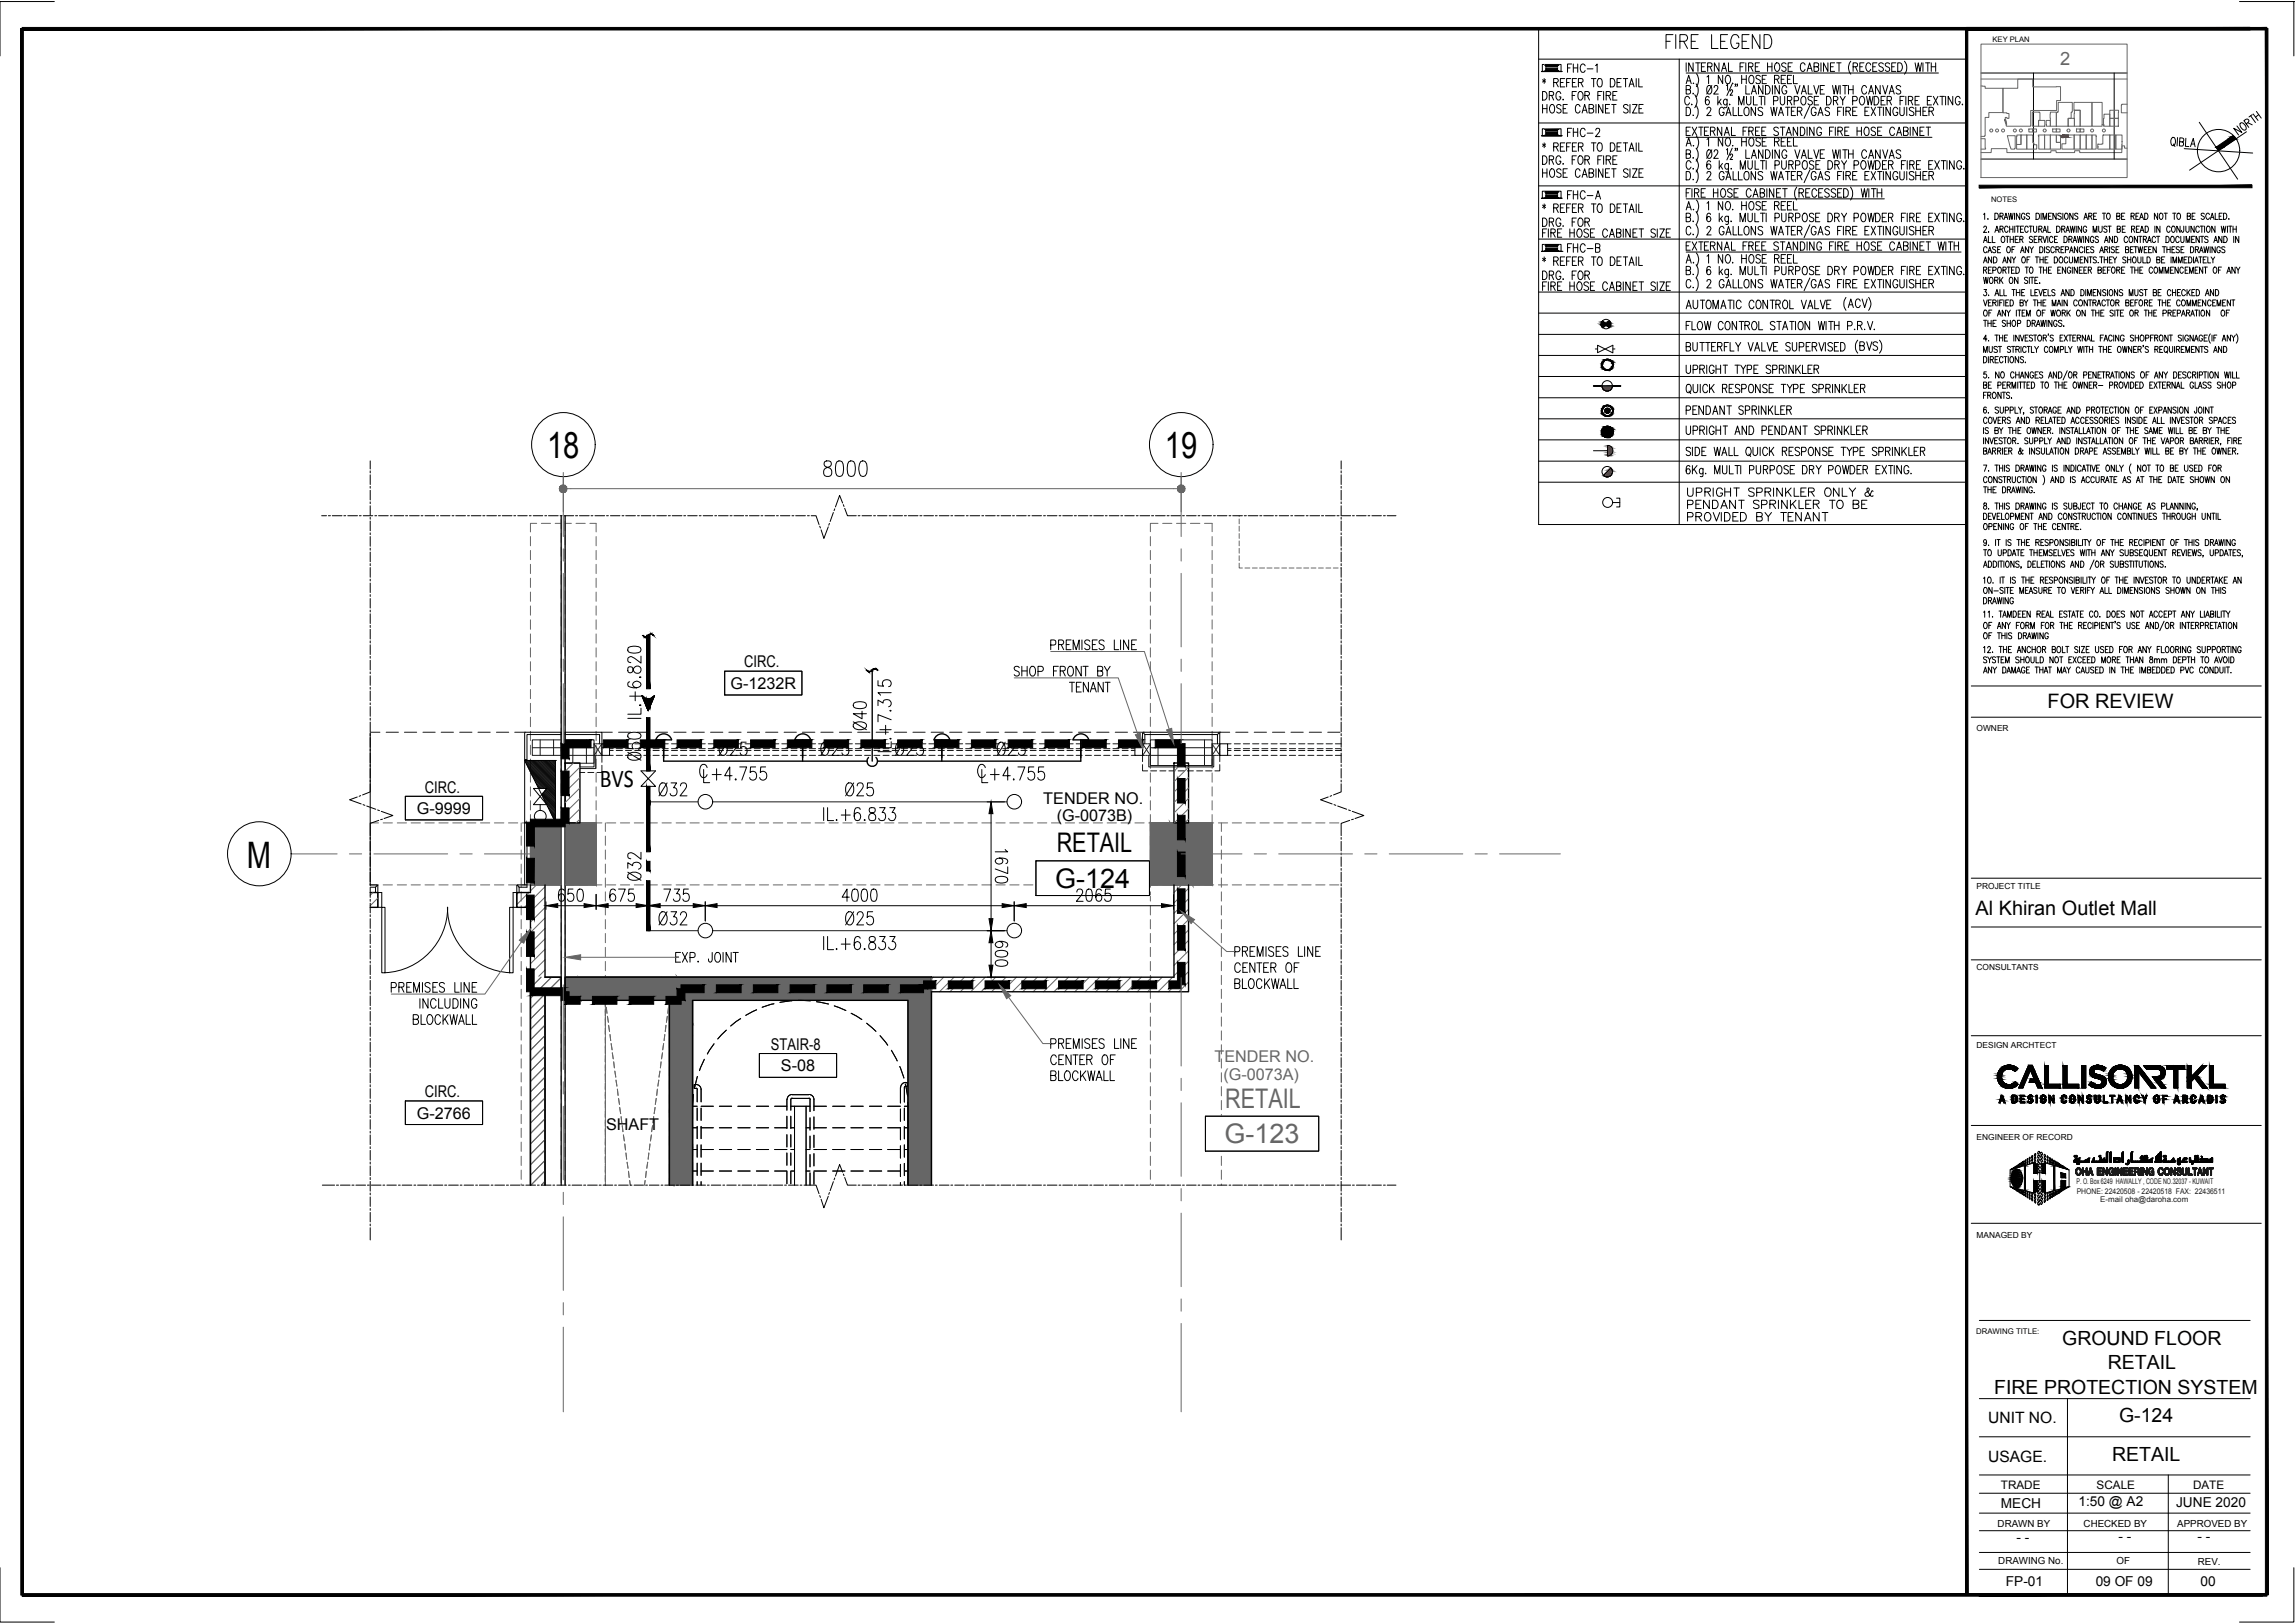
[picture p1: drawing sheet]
<svg xmlns="http://www.w3.org/2000/svg" width="420mm" height="297mm" viewBox="0 0 420 297" stroke-linecap="round" stroke-linejoin="round" font-family="sans-serif">
<defs><g id="words">
<g font-size="6.7">
<text x="100.2" y="83.9">18</text>
<text x="213.3" y="83.9">19</text>
<text x="45.2" y="158.8">M</text>
</g>
<g font-size="5.7">
<text x="159.5" y="134.8" transform="rotate(-90 159.5 134.8)">Ø40</text>
<text x="118.2" y="162.3" transform="rotate(-90 118.2 162.3)">Ø32</text>
<text x="119.6" y="170.4">Ø32</text>
<text x="153.5" y="170.4">Ø25</text>
</g>
<g font-size="5.3">
<text x="130.5" y="139.3">Ø25</text>
<text x="149.2" y="139.3">Ø25</text>
<text x="162.6" y="139.3">Ø25</text>
<text x="181.3" y="139.3">Ø25</text>
<text x="119.6" y="146.8">Ø32</text>
<text x="153.5" y="146.8">Ø25</text>
</g>
<g font-size="4.9">
<text x="193.5" y="156">RETAIL</text>
<text x="193.2" y="162.5">G-124</text>
</g>
<g font-size="4.9" fill="#666">
<text x="102.3" y="177.4">EXP. JOINT</text>
<text x="224.3" y="202.8">RETAIL</text>
<text x="224.2" y="209.2">G-123</text>
</g>
<text font-size="4.7" x="109.8" y="144">BVS</text>
<g font-size="4.4">
<text x="285.8" y="26.1">FHC-2</text>
<text x="285.8" y="47.3">FHC-B</text>
</g>
<g font-size="3.6">
<text x="374.9" y="129.6">FOR REVIEW</text>
<text x="361.7" y="167.4">Al Khiran Outlet Mall</text>
<text x="377.5" y="246.2">GROUND FLOOR</text>
<text x="385.9" y="250.6">RETAIL</text>
<text x="365.1" y="255.2">FIRE PROTECTION SYSTEM</text>
<text x="387.9" y="260.3">G-124</text>
<text x="386.7" y="267.3">RETAIL</text>
</g>
<text font-size="3.4" fill="#666" x="377.1" y="11.9">2</text>
<g font-size="3">
<text x="136.2" y="122.2">CIRC.</text>
<text x="133.7" y="126.1">G-1232R</text>
<text x="76.3" y="149">G-9999</text>
<text x="77.8" y="145.1">CIRC.</text>
<text x="191" y="147.1">TENDER NO.</text>
<text x="193.5" y="150.3">(G-0073B)</text>
<text x="141.1" y="192.2">STAIR-8</text>
<text x="143" y="196.1">S-08</text>
<text x="77.8" y="200.8">CIRC.</text>
<text x="76.3" y="204.7">G-2766</text>
<text x="111" y="206.8">SHAFT</text>
</g>
<g font-size="3" fill="#666">
<text x="222.3" y="194.4">TENDER NO.</text>
<text x="224" y="197.6">(G-0073A)</text>
</g>
<g font-size="2.9">
<text x="364" y="260.5">UNIT NO.</text>
<text x="364" y="267.5">USAGE.</text>
</g>
<g font-size="2.5">
<text x="380.5" y="275.6">1:50 @ A2</text>
<text x="398.4" y="275.8">JUNE 2020</text>
<text x="366.3" y="276">MECH</text>
<text x="369.1" y="282.1">- -</text>
<text x="387.8" y="282.1">- -</text>
<text x="402.3" y="282.1">- -</text>
<text x="367.2" y="290.2">FP-01</text>
<text x="383.7" y="290.2">09 OF 09</text>
<text x="402.8" y="290.2">00</text>
</g>
<g font-size="2.1">
<text x="366.3" y="272.5">TRADE</text>
<text x="383.8" y="272.5">SCALE</text>
<text x="401.5" y="272.6">DATE</text>
</g>
<g font-size="1.8">
<text x="365.7" y="279.5">DRAWN BY</text>
<text x="381.5" y="279.5">CHECKED BY</text>
<text x="398.6" y="279.5">APPROVED BY</text>
<text x="365.8" y="286.3">DRAWING No.</text>
<text x="387.5" y="286.3">OF</text>
<text x="402.4" y="286.5">REV.</text>
</g>
<g font-size="1.5">
<text x="361.9" y="133.8">OWNER</text>
<text x="361.9" y="162.6">PROJECT TITLE</text>
<text x="361.9" y="177.6">CONSULTANTS</text>
<text x="361.9" y="191.9">DESIGN ARCHTECT</text>
<text x="361.9" y="208.7">ENGINEER OF RECORD</text>
<text x="361.9" y="226.6">MANAGED BY</text>
</g>
<g font-size="1.4">
<text x="364.8" y="7.7">KEY PLAN</text>
<text x="364.5" y="36.9">NOTES</text>
<text x="361.8" y="244.2">DRAWING TITLE:</text>
</g>
<g font-size="1.4" fill="#1a1a1a">
<text x="380.2" y="216.8">P. O. Box 6249 HAWALLY , CODE NO.32037 - KUWAIT</text>
<text x="380.2" y="218.5">PHONE: 22420508 - 22420518 FAX: 22436511</text>
<text x="384.5" y="219.9">E-mail oha@daroha.com</text>
</g>
</g></defs>
<!-- layer: General Layout mezz$0$S-280-M_COLUMN -->
<path d="M97.1 150.6h5.6v11.4h-5.6zM103.5 150.6h5.6v11.4h-5.6zM210.6 150.6h11.3v11.4h-11.3z" fill="none" stroke="#666" stroke-width=".18"/>
<!-- layer: General Layout mezz$0$A-200-M_WALL_EXT -->
<path d="M122.6 216.9v-33.8h-19.1v-4.3h67v38.1M126.8 216.9v-33.8h39.4v33.8" fill="none" stroke="#666" stroke-width=".18"/>
<!-- layer: General Layout mezz$0$S-280-M_STRUCT_FRAME -->
<g fill="none" stroke="#666" stroke-width=".18">
<path d="M97.1 98.2v1.7M98.3 95.8h-1.2v1.6M99.1 95.8h1.7M101.6 95.8h1.1M102.7 95.1v1.7M102.7 97.6v1.7M103.5 94.4v.2M103.5 95.4v1.7M103.5 98v1.7M103.5 95.8h1.1M105.5 95.8h1.6M108 95.8h1.1v1.6"/>
<path d="M109.1 98.2v1.7M210.6 98.2v1.7M212 95.8h-1.4v1.5M212.9 95.8h1.6M215.4 95.8h1.7M217.9 95.8h1.8M220.5 95.8h1.4v1.5M221.9 98.2v1.7M97.1 100.7v1.7M97.1 103.3v1.7M97.1 105.8v1.7M97.1 108.4v1.7"/>
<path d="M97.1 110.9v1.7M97.1 113.4v1.8M97.1 116v1.7M97.1 118.6v1.7M102.7 100.1v1.7M102.7 102.7v1.7M102.7 105.3v1.7M102.7 107.8v1.7M102.7 110.3v1.7M102.7 112.9v1.7M102.7 115.4v1.7M102.7 118v1.7"/>
<path d="M103.5 100.5v1.7M103.5 103.1v1.7M103.5 105.6v1.7M103.5 108.1v1.7M103.5 110.7v1.7M103.5 113.2v1.7M103.5 115.8v1.7M103.5 118.3v1.7M109.1 100.7v1.7M109.1 103.3v1.7M109.1 105.8v1.7M109.1 108.4v1.7"/>
<path d="M109.1 110.9v1.7M109.1 113.4v1.8M109.1 116v1.7M109.1 118.6v1.7M210.6 100.7v1.7M210.6 103.3v1.7M210.6 105.8v1.7M210.6 108.4v1.7M210.6 110.9v1.7M210.6 113.4v1.7M210.6 116v1.7M210.6 118.6v1.7"/>
<path d="M221.9 100.7v1.7M221.9 103.3v1.7M221.9 105.8v1.7M221.9 108.4v1.7M221.9 110.9v1.7M221.9 113.4v1.7M221.9 116v1.7M221.9 118.6v1.7M97.1 121.1v1.7M97.1 123.6v1.7M97.1 126.2v1.7M97.1 128.7v1.7"/>
<path d="M97.1 131.3v1.7M97.1 133.8v1.7M97.1 136.4v1.7M97.1 138.9v1.7M102.7 120.6v1.6M102.7 123.1v1.7M102.7 125.6v1.7M102.7 128.2v1.7M102.7 130.7v1.7M102.7 133.3v1.6M102.7 135.8v1.7M102.7 138.4v1.7"/>
<path d="M103.5 120.9v1.7M103.5 123.4v1.7M103.5 126v1.7M103.5 128.5v1.7M103.5 131v1.7M103.5 133.6v1.7M103.5 136.2v1.7M103.5 138.7v1.7M109.1 121.1v1.7M109.1 123.6v1.7M109.1 126.2v1.7M109.1 128.7v1.7"/>
<path d="M109.1 131.3v1.7M109.1 133.8v1.7M109.1 136.4v1.7M109.1 138.9v1.7M210.6 121.1v1.7M210.6 123.6v1.7M210.6 126.2v1.7M210.6 128.7v1.7M210.6 131.3v1.7M210.6 133.8v1.7M210.6 136.4v1.7M210.6 138.9v1.7"/>
<path d="M221.9 121.1v1.7M221.9 123.6v1.7M221.9 126.2v1.7M221.9 128.7v1.7M221.9 131.3v1.7M221.9 133.8v1.7M221.9 136.4v1.7M221.9 138.9v1.7M67.8 150.6h1.5M70.1 150.6h1.7M72.7 150.6h1.7M75.3 150.6h1.7"/>
<path d="M77.8 150.6h1.7M80.3 150.6h1.7M82.9 150.6h1.7M85.4 150.6h1.7M88 150.6h1.7M90.5 150.6h1.7M93.1 150.6h1.7M95.4 150.6v1.6M95.4 153v1.7M95.4 155.6v1.7M95.4 158.1v1.7M97.1 149.1v1.5h-1.5"/>
<path d="M97.1 141.5v1.7M97.1 144v1.7M97.1 146.5v1.7M102.7 140.9v1.7M102.7 143.5v1.6M102.7 146v1.7M102.7 148.5v1.7M102.7 151.1v1.7M102.7 153.6v1.7M102.7 156.2v1.7M102.7 158.7v1.7M103.5 150.6h1.6"/>
<path d="M103.5 141.3v1.6M103.5 143.8v1.7M103.5 146.3v1.7M103.5 148.9v1.7M103.5 151.5v1.6M103.5 154v1.7M103.5 156.5v1.7M103.5 159.1v1.7M106 150.6h1.7M108.5 150.6h1.7M109.1 141.5v1.7M109.1 144v1.7"/>
<path d="M109.1 146.5v1.7M109.1 149.1v1.5M110.8 150.6v1.6M110.8 153v1.7M110.8 155.6v1.7M110.8 158.1v1.7M111 150.6h1.7M113.6 150.6h1.7M116.1 150.6h1.7M118.7 150.6h1.7M121.2 150.6h1.7M123.8 150.6h1.7"/>
<path d="M126.3 150.6h1.7M128.9 150.6h1.7M131.4 150.6h1.7M133.9 150.6h1.7M136.5 150.6h1.7M139 150.6h1.7M141.6 150.6h1.7M144.1 150.6h1.7M146.7 150.6h1.7M149.2 150.6h1.7M151.8 150.6h1.7M154.3 150.6h1.7"/>
<path d="M156.8 150.6h1.7M159.4 150.6h1.7M162 150.6h1.7M164.5 150.6h1.7M167 150.6h1.7M169.6 150.6h1.7M172.1 150.6h1.7M174.7 150.6h1.7M177.2 150.6h1.7M179.7 150.6h1.8M182.3 150.6h1.7M184.9 150.6h1.7"/>
<path d="M187.4 150.6h1.7M189.9 150.6h1.7M192.5 150.6h1.7M195 150.6h1.7M197.6 150.6h1.7M200.2 150.6h1.6M202.7 150.6h1.7M205.2 150.6h1.7M207.8 150.6h1.7M210.3 150.6h1.7M210.6 141.5v1.7M210.6 144v1.7"/>
<path d="M210.6 146.5v1.7M210.6 149.1v3.1M210.6 153v1.7M210.6 155.6v1.7M210.6 158.1v1.7M212.9 150.6h1.6M215.4 150.6h1.7M217.9 150.6h1.8M220.5 150.6h1.7M221.9 141.5v1.7M221.9 144v1.7M221.9 146.5v1.7"/>
<path d="M221.9 149.1v1.5M223.1 150.6h1.6M223.6 150.6v1.6M223.6 153v1.7M223.6 155.6v1.7M223.6 158.1v1.7M225.6 150.6h1.7M228.1 150.6h1.7M230.7 150.6h1.7M233.2 150.6h1.7M235.8 150.6h1.7M238.3 150.6h1.7"/>
<path d="M240.9 150.6h1.7M243.4 150.6h1.7M67.8 162h1.5M70.1 162h1.7M72.7 162h1.7M75.3 162h1.7M77.8 162h1.7M80.3 162h1.7M82.9 162h1.7M85.4 162h1.7M88 162h1.7M90.5 162h1.7"/>
<path d="M93.1 162h1.7M95.4 160.7v1.7M95.4 163.2v1.7M95.4 165.8v1.7M95.4 168.3v1.7M95.4 170.8v1.7M95.4 173.4v1.7M95.4 176v1.7M95.4 178.5v1.7M95.6 162h1.5M102.7 161.3v1.7M102.7 163.8v1.7"/>
<path d="M102.7 166.4v1.6M102.7 168.9v1.7M102.7 171.4v1.7M102.7 179.1v1.7M103.5 162h1.6M103.5 161.6v1.7M103.5 164.2v1.6M103.5 166.7v1.7M103.5 169.3v1.7M103.5 171.8v1.7M103.5 179.4v1.7M106 162h1.7"/>
<path d="M108.5 162h1.7M110.8 160.7v1.7M110.8 163.2v1.7M110.8 165.8v1.7M110.8 168.3v1.7M110.8 170.8v1.7M110.8 178.5v1.7M111 162h1.7M118.7 162h1.7M121.2 162h1.7M123.8 162h1.7M126.3 162h1.7"/>
<path d="M128.9 162h1.7M131.4 162h1.7M133.9 162h1.7M136.5 162h1.7M139 162h1.7M141.6 162h1.7M144.1 162h1.7M146.7 162h1.7M149.2 162h1.7M151.8 162h1.7M154.3 162h1.7M156.8 162h1.7"/>
<path d="M159.4 162h1.7M162 162h1.7M164.5 162h1.7M167 162h1.7M169.6 162h1.7M172.1 162h1.7M174.7 162h1.7M177.2 162h1.7M179.7 162h1.8M182.3 162h1.7M184.9 162h1.7M187.4 162h1.7"/>
<path d="M189.9 162h1.7M192.5 162h1.7M195 162h1.7M197.6 162h1.7M200.2 162h1.6M202.7 162h1.7M205.2 162h1.7M207.8 162h1.7M210.3 162h1.7M210.6 160.7v1.7M210.6 163.2v1.7M210.6 165.8v1.7"/>
<path d="M210.6 168.3v1.7M210.6 170.8v1.7M210.6 173.4v1.7M210.6 176v1.7M210.6 178.5v1.7M212.9 162h1.6M215.4 162h1.7M217.9 162h1.8M220.5 162h1.7M223.1 162h1.6M223.6 160.7v1.7M223.6 163.2v1.7"/>
<path d="M223.6 165.8v1.7M223.6 168.3v1.7M223.6 170.8v1.7M223.6 173.4v1.7M223.6 176v1.7M223.6 178.5v1.7M225.6 162h1.7M228.1 162h1.7M230.7 162h1.7M233.2 162h1.7M235.8 162h1.7M238.3 162h1.7"/>
<path d="M240.9 162h1.7M243.4 162h1.7M95.4 181v1.7M95.4 183.6v1.7M95.4 186.1v1.7M95.4 188.7v1.7M95.4 191.2v1.7M95.4 193.8v1.7M95.4 196.3v1.7M95.4 198.9v1.7M102.7 181.6v1.7M102.7 184.2v1.7"/>
<path d="M102.7 186.7v1.7M102.7 189.3v1.7M102.7 191.8v1.7M102.7 194.4v1.7M102.7 196.9v1.7M102.7 199.5v1.7M103.5 182v1.7M103.5 184.5v1.7M103.5 187.1v1.7M103.5 189.6v1.7M103.5 192.2v1.7M103.5 194.7v1.7"/>
<path d="M103.5 197.3v1.7M103.5 199.8v1.7M110.8 181v1.7M110.8 183.6v33.3M112.4 183.1h-1.6v1.1M113.3 183.1h1.7M115.8 183.1h1.8M118.4 183.1h1.7M120.9 183.1h1.7v1.1M122.6 185v1.7M122.6 187.6v1.7M122.6 190.1v1.7"/>
<path d="M122.6 192.6v1.8M122.6 195.2v1.7M122.6 197.8v1.7M210.6 181v1.7M210.6 183.6v1.7M210.6 186.1v1.7M210.6 188.7v1.7M210.6 191.2v1.7M210.6 193.8v1.7M210.6 196.3v1.7M210.6 198.9v1.7M223.6 181v1.7"/>
<path d="M223.6 183.6v1.7M223.6 186.1v1.7M223.6 188.7v1.7M223.6 191.2v1.7M223.6 193.8v1.7M223.6 196.3v1.7M223.6 198.9v1.7M95.4 201.4v1.7M95.4 203.9v1.7M95.4 206.5v1.7M95.4 209v1.7M95.4 211.6v1.7"/>
<path d="M95.4 214.2v1.6M95.4 216.7v.2M102.7 202v1.7M102.7 204.5v1.7M102.7 207.1v1.7M102.7 209.7v1.7M102.7 212.2v1.7M102.7 214.7v1.7M103.5 202.3v1.7M103.5 204.9v1.7M103.5 207.5v1.7M103.5 210v1.7"/>
<path d="M103.5 212.5v1.7M103.5 215.1v1.7M122.6 200.3v1.7M122.6 202.8v1.7M122.6 205.4v1.7M122.6 207.9v1.7M122.6 210.5v1.7M122.6 213v1.7M122.6 215.6v1.3M210.6 201.4v1.7M210.6 203.9v1.7M210.6 206.5v1.7"/>
<path d="M210.6 209v1.7M210.6 211.6v1.7M210.6 214.2v1.6M210.6 216.7v.2M223.6 201.4v1.7M223.6 203.9v1.7M223.6 206.5v1.7M223.6 209v1.7M223.6 211.6v1.7M223.6 214.2v1.6M223.6 216.7v.2"/>
</g>
<!-- layer: 01_GROUND FLOOR PLAN$0$ae-00-col-gf-x$0$A-EXP-JOINT -->
<path d="M102.7 94.4v122.5M103.5 94.4v122.5" fill="none" stroke="#1a1a1a" stroke-width=".18"/>
<!-- layer: 01_GROUND FLOOR PLAN$0$ae-00-col-gf-x$0$A-COL -->
<path d="M97.1 150.6h5.6v11.4h-5.6zM103.5 150.6h5.6v11.4h-5.6zM210.6 150.6h11.3v11.4h-11.3z" fill="none" stroke="#666" stroke-width=".18"/>
<!-- layer: 01_GROUND FLOOR PLAN$0$ae-00-col-gf-x$0$A-COL-HATCH -->
<g fill="#666" stroke="#666" stroke-width=".18">
<path d="M97.1 150.6h5.6v8.4z"/>
<path d="M97.1 150.6l5.6 8.4v3z"/>
<path d="M103.5 150.6h5.6v8.4z"/>
<path d="M103.5 150.6l5.6 8.4v3z"/>
<path d="M214.2 150.6h7.7v11.4z"/>
<path d="M214.2 150.6l7.7 11.4h-3.6z"/>
<path d="M97.1 150.6v3l5.6 8.4zM97.1 153.6l5.6 8.4h-5.6z"/>
<path d="M103.5 150.6v3l5.6 8.4zM103.5 153.6l5.6 8.4h-5.6z"/>
<path d="M210.6 150.6l7.7 11.4-4.1-11.4zM210.6 150.6l7.7 11.4h-7.7z"/>
<path d="M97.1 150.6v3l5.6 8.4zM97.1 153.6l5.6 8.4h-5.6z"/>
<path d="M103.5 150.6v3l5.6 8.4zM103.5 153.6l5.6 8.4h-5.6z"/>
<path d="M210.6 150.6l7.7 11.4-4.1-11.4zM210.6 150.6l7.7 11.4h-7.7z"/>
</g>
<!-- layer: 01_GROUND FLOOR PLAN$0$ae-00-col-gf-x$0$A-CON_WALL -->
<path d="M122.6 216.9v-33.8h-19.1v-4.3h67v38.1M126.8 216.9v-33.8h39.4v33.8" fill="none" stroke="#000" stroke-width=".25"/>
<!-- layer: 01_GROUND FLOOR PLAN$0$ae-00-col-gf-x$0$A-CON-WALL-HATCH -->
<g fill="#666" stroke="#666" stroke-width=".18">
<path d="M163.4 178.8h7.1v10.5z"/>
<path d="M166.2 183.1l1.6 33.8h-1.6z"/>
<path d="M105.9 178.8l2.8 4.3h-2.4z"/>
<path d="M122.6 203.5l.8 13.4h-.8z"/>
<path d="M126.8 183.1h39.4l-2.8-4.3zM124 178.8h39.4l-36.6 4.3z"/>
<path d="M124 178.8l2.8 8.4v-4.1zM121.2 178.8h2.8l2.8 8.4z"/>
<path d="M121.2 178.8l5.6 10.5v-2.1zM119.7 178.8h1.5l5.6 10.5z"/>
<path d="M170.5 189.3v27.6h-2.7zM166.2 183.1l1.6 33.8 2.7-27.6z"/>
<path d="M122.6 183.1l4.2 26.7v-20.5zM122.6 183.1l4.2 26.7-4.2-6.3z"/>
<path d="M108.7 183.1h13.9l-2.9-4.3zM105.9 178.8h13.8l-11 4.3z"/>
<path d="M103.5 178.8l2.8 4.3-.4-4.3zM103.5 178.8l2.8 4.3h-2.8z"/>
<path d="M126.8 209.8v7.1h-3.4zM122.6 203.5l.8 13.4 3.4-7.1z"/>
<path d="M126.8 183.1h39.4l-2.8-4.3zM124 178.8h39.4l-36.6 4.3z"/>
<path d="M124 178.8l2.8 8.4v-4.1zM121.2 178.8h2.8l2.8 8.4z"/>
<path d="M121.2 178.8l5.6 10.5v-2.1zM119.7 178.8h1.5l5.6 10.5z"/>
<path d="M170.5 189.3v27.6h-2.7zM166.2 183.1l1.6 33.8 2.7-27.6z"/>
<path d="M122.6 183.1l4.2 26.7v-20.5zM122.6 183.1l4.2 26.7-4.2-6.3z"/>
<path d="M108.7 183.1h13.9l-2.9-4.3zM105.9 178.8h13.8l-11 4.3z"/>
<path d="M103.5 178.8l2.8 4.3-.4-4.3zM103.5 178.8l2.8 4.3h-2.8z"/>
<path d="M126.8 209.8v7.1h-3.4zM122.6 203.5l.8 13.4 3.4-7.1z"/>
</g>
<!-- layer: 01_GROUND FLOOR PLAN$0$ae-00-gf-st-x$0$S-STRS -->
<g fill="none" stroke="#000" stroke-width=".18">
<path d="M126.8 206.4h.8M126.8 210.4h.8M126.8 214.3h.8M126.8 206v2.2M126.8 209.3v2.3M126.8 212.7v2.3M126.8 216.1v.8M127.6 202.5h-.8v2.3M128.4 202.5h2.2M128.4 206.4h2.2M128.4 210.4h2.2M128.4 214.3h2.2"/>
<path d="M131.7 202.5h2.2M131.7 206.4h2.2M131.7 210.4h2.2M131.7 214.3h2.2M135.1 202.5h2.2M135.1 206.4h2.2M135.1 210.4h2.2M135.1 214.3h2.2M138.5 202.5h2.2M138.5 206.4h2.2M138.5 210.4h2.2M138.5 214.3h2.2"/>
<path d="M141.8 202.5h2.3M141.8 206.4h2.3M141.8 210.4h2.3M141.8 214.3h2.3M144.8 202.5h.7M144.8 206.4h.7M144.8 210.4h.7M144.8 214.3h.7M145.5 216.9v-14.4h2.1v14.4M147.6 202.5h.7M147.6 206.4h.7M147.6 210.4h.7"/>
<path d="M147.6 214.3h.7M149 202.5h2.3M149 206.4h2.3M149 210.4h2.3M149 214.3h2.3M152.4 202.5h2.3M152.4 206.4h2.3M152.4 210.4h2.3M152.4 214.3h2.3M155.8 202.5h2.2M155.8 206.4h2.2M155.8 210.4h2.2"/>
<path d="M155.8 214.3h2.2M159.2 202.5h2.2M159.2 206.4h2.2M159.2 210.4h2.2M159.2 214.3h2.2M162.5 202.5h2.3M162.5 206.4h2.3M162.5 210.4h2.3M162.5 214.3h2.3M165.6 202.5h.6v14.4M165.6 206.4h.6M165.6 210.4h.6"/>
<path d="M165.6 214.3h.6"/>
</g>
<!-- layer: 01_GROUND FLOOR PLAN$0$ae-00-gf-st-x$0$A-FLOR-HRAL -->
<g fill="none" stroke="#000" stroke-width=".18">
<path d="M127.4 198.5h-.3v.7h.3M127.4 199.2l.3 .2M127.4 198.5a.91 .91 0 0 1 1 .9v2.3M127.6 199.4v2.3M164.8 199v2.9M165.6 199v2.7M165.8 198.1h.3v.7h-.3M165.8 198.1a.91 .91 0 0 0-.9 .9M165.8 198.8l-.2 .2M127.6 202.8v2.2M127.6 206.1v2.3M127.6 209.5v2.3"/>
<path d="M127.6 212.9v2.2M127.6 216.3v.6M128.4 202.8v2.2M128.4 206.1v2.3M128.4 209.5v2.3M128.4 212.9v2.2M128.4 216.3v.6M144.1 201.2v2M144.1 204.3v2.2M144.1 207.7v2.2M144.1 211v2.3M144.1 214.4v2.2"/>
<path d="M144.8 201.2v2M144.8 204.3v2.2M144.8 207.7v2.2M144.8 211v2.3M144.8 214.4v2.2M145 200.3h3.1M145 201h3.1M145 201l-.2 .2M145 200.3a.91 .91 0 0 0-.9 .9M148.1 200.3a.91 .91 0 0 1 .9 .9M148.1 201l.2 .2M148.3 201.2v2.2"/>
<path d="M148.3 204.6v2.2M148.3 207.9v2.3M148.3 211.3v2.3M148.3 214.7v2.2M149 201.2v2.1M149 204.4v2.3M149 207.8v2.2M149 211.1v2.3M149 214.5v2.2M164.8 203v2.2M164.8 206.4v2.2M164.8 209.7v2.2"/>
<path d="M164.8 213.1v2.2M164.8 216.4v.5M165.6 202.8v2.2M165.6 206.2v2.2M165.6 209.5v2.3M165.6 212.9v2.3M165.6 216.3v.6"/>
</g>
<!-- layer: 01_GROUND FLOOR PLAN$0$ae-00-gf-st-x$0$A-DETL -->
<g fill="none" stroke="#000" stroke-width=".18">
<path d="M127.7 197l-.6 2.2M128.9 193.9l-.8 2M130.7 191l-1.2 1.9M133 188.5l-1.6 1.6M135.6 186.4l-1.8 1.4M138.5 184.8l-2 1M141.7 183.7l-2.2 .6M145 183.2l-2.2 .3M146.1 183.1l2.3 .1M149.5 183.3l2.2 .5M152.7 184.1l2.2 .8M155.8 185.4l2 1.2"/>
<path d="M158.7 187.3l1.7 1.5M161.1 189.6l1.4 1.7M163.2 192.2l1.1 2M164.7 195.2l.8 2.1M165.7 198.4l.5 2.2M127 200.3l-.2 2.2M166.2 201.7v.8"/>
</g>
<!-- layer: 01_GROUND FLOOR PLAN$0$ae-00-col-gf-x$0$A-WALL_INT -->
<path d="M97.1 178.7h.1M97.1 178.8v38.1M99.8 178.8h2.9v2.7h-2.9v35.4" fill="none" stroke="#000" stroke-width=".25"/>
<!-- layer: 01_GROUND FLOOR PLAN$0$ae-00-col-gf-x$0$A-WA-HATCH -->
<g fill="none" stroke="#666" stroke-width=".18">
<path d="M97.2 178.8l-.1 .1M99.1 178.8l-2 2M101 178.8l-3.9 3.9M102.7 178.9l-2.5 2.6M99.8 181.9l-2.7 2.7M99.8 183.8l-2.7 2.7M99.8 185.7l-2.7 2.7M99.8 187.6l-2.7 2.7M99.8 189.5l-2.7 2.7M99.8 191.4l-2.7 2.7M99.8 193.3l-2.7 2.7M99.8 195.2l-2.7 2.7"/>
<path d="M99.8 197.1l-2.7 2.7M99.8 199l-2.7 2.7M102.7 180.8l-.6 .7M99.8 200.9l-2.7 2.8M99.8 202.8l-2.7 2.8M99.8 204.8l-2.7 2.7M99.8 206.7l-2.7 2.7M99.8 208.6l-2.7 2.7M99.8 210.5l-2.7 2.7M99.8 212.4l-2.7 2.7M99.8 214.3l-2.6 2.6M99.8 216.2l-.7 .7"/>
</g>
<!-- layer: 01_GROUND FLOOR PLAN$0$ae-00-col-gf-x$0$A-FLOR-OVHD -->
<g fill="none" stroke="#666" stroke-width=".18">
<path d="M110.8 184.8v1.1M110.8 186.5v1.1M110.8 188.2v1.1M110.8 189.9v1.1M110.8 191.5v1.1M110.8 193.2v1.1M110.8 194.9v1.1M110.8 196.6v1.1M110.8 198.3v1.1M110.8 199.9v1.2M110.9 183.8l-.1-.7v1.1M111 184.3l.1 1.1"/>
<path d="M111.2 186l.2 1.1M111.4 187.6l.2 1.2M111.7 189.3l.1 1.1M111.9 191l.2 1.1M112.1 192.7l.2 1.1M112.4 194.3l.1 1.1M112.6 196l.1 1.1M112.8 197.7l.1 1.1M113 199.3l.2 1.2M120.4 199.3l-.2 1.2M120.6 197.7l-.2 1.1M120.8 196l-.2 1.1"/>
<path d="M121 194.3l-.1 1.1M121.3 192.7l-.2 1.1M121.5 191l-.2 1.1M121.7 189.3l-.1 1.1M121.9 187.6l-.1 1.2M122.2 186l-.2 1.1M122.4 184.3l-.1 1.1M122.6 183.1l-.1 .7M110.8 201.6v1.2M110.8 203.3v1.2M110.8 205v1.1M110.8 206.7v1.1"/>
<path d="M110.8 208.4v1.1M110.8 210v1.2M110.8 211.7v1.1M110.8 213.4v1.1M110.8 215.1v1.1M110.8 216.8v.1M113.2 201l.2 1.1M113.5 202.7l.1 1.1M113.7 204.4l.1 1.1M113.9 206l.1 1.1M114.1 207.7l.2 1.1M114.4 209.4l.1 1.1"/>
<path d="M114.6 211l.1 1.2M114.8 212.7l.2 1.1M115.1 214.4l.1 1.1M115.3 216.1l.1 .8M118.1 216.1l-.1 .8M118.3 214.4l-.1 1.1M118.6 212.7l-.2 1.1M118.8 211l-.1 1.2M119 209.4l-.1 1.1M119.3 207.7l-.2 1.1M119.5 206l-.2 1.1M119.7 204.4l-.2 1.1"/>
<path d="M119.9 202.7l-.1 1.1M120.1 201l-.1 1.1"/>
</g>
<!-- layer: 01_GROUND FLOOR PLAN$0$A-WA-HATCH -->
<g fill="none" stroke="#666" stroke-width=".18">
<path d="M105 139.6l-1.5 1.6M216.4 139.6l-1.5 1.6M106.2 140.4l-2.7 2.7M106.2 142.3l-2.7 2.7M106.2 144.2l-2.7 2.7M106.2 146.1l-2.7 2.7M106.2 148l-2.7 2.6M106.2 149.9l-.7 .7M217.6 140.4l-2.7 2.7M217.6 142.3l-2.7 2.7M217.6 144.2l-2.7 2.7M217.6 146.1l-2.7 2.7"/>
<path d="M217.6 148l-2.6 2.6M217.6 149.9l-.7 .7M68.3 163.4l-.5 .5M69.2 164.4l-1.4 1.4M94.9 163.4l-.3 .2M96.8 163.4l-2.2 2.2M97.1 162h2.7M98.2 162l-1.1 1.1M99.8 162.3l-3.8 3.8M99.8 164.2l-2.7 2.7M99.8 166.1l-2.7 2.7M99.8 168l-2.7 2.7"/>
<path d="M99.8 169.9l-2.7 2.7M99.8 171.8l-2.7 2.7M99.8 173.7l-2.7 2.7M99.8 175.6l-2.7 2.7M99.8 177.5l-1.2 1.2M170.5 178.8v2.7M170.9 178.8l-.4 .4M172.8 178.8l-2.3 2.3M174.7 178.8l-2.7 2.7M176.6 178.8l-2.7 2.7M178.5 178.8l-2.7 2.7M180.4 178.8l-2.7 2.7"/>
<path d="M182.3 178.8l-2.7 2.7M184.2 178.8l-2.7 2.7M186.1 178.8l-2.7 2.7M188 178.8l-2.7 2.7M189.9 178.8l-2.7 2.7M191.8 178.8l-2.7 2.7M193.7 178.8l-2.6 2.7M195.6 178.8l-2.6 2.7M197.5 178.8l-2.6 2.7M199.4 178.8l-2.6 2.7M201.3 178.8l-2.6 2.7M203.2 178.8l-2.6 2.7"/>
<path d="M205.1 178.8l-2.6 2.7M207.1 178.8l-2.7 2.7M209 178.8l-2.7 2.7M210.9 178.8l-2.7 2.7M212.8 178.8l-2.7 2.7M214.7 178.8l-2.7 2.7M214.9 162h2.7M216.3 162l-1.4 1.4M217.6 162.6l-2.7 2.7M217.6 164.5l-2.7 2.7M217.6 166.4l-2.7 2.7M217.6 168.3l-2.7 2.7"/>
<path d="M217.6 170.2l-2.7 2.7M217.6 172.1l-2.7 2.7M217.6 174l-2.7 2.7M217.6 175.9l-2.7 2.7M217.6 177.8l-3.7 3.7M217.6 179.7l-1.8 1.8"/>
</g>
<!-- layer: 01_GROUND FLOOR PLAN$0$A-WALL_INT -->
<path d="M103.5 139.6h2.7v11h-2.7zM214.9 139.6h2.7v11h-2.7zM67.8 163.4h1.4v2.7h-1.4M97.1 162v1.4h-2.5v2.7h2.5v12.6M99.8 162v16.8M214.9 162v16.8h-44.4M217.6 162v19.5h-47.1" fill="none" stroke="#000" stroke-width=".25"/>
<!-- layer: 01_GROUND FLOOR PLAN$0$A-DOOR -->
<path d="M69.2 163.4h.7v2.7h-.7zM69.9 166.1h.6v11.9h-.6zM81.9 166a12 12 0 0 0 11.4 12M82 166a12 12 0 0 1-11.5 12M93.3 166.1h.6v11.9h-.6zM93.9 163.4h.7v2.7h-.7z" fill="none" stroke="#000" stroke-width=".18"/>
<g fill="none" stroke="#000" stroke-width=".18">
<path d="M67.8 134.1v27.9h1.2v.1M96.1 134h6.6v.4h-6.2v4.6h-.4zM109.8 136.1v-1.7h-6.3v-.4h6.7v2.1M209.2 136.1v-2h.1v-.1h13.9l.1 .1v2M209.3 134.1l.3 .3M209.6 136.1v-1.7h13.3v1.7M223.2 134.1l-.3 .3M223.3 134h.1M67.8 162.4h.9M68.7 162.4v1M69 162.1h.2v1.3M69 162.1l-.3 .3"/>
<path d="M94.8 162.1h-.2v1.3M94.8 162.1l.2 .3M95 162.4v1M96.1 162v-11.4h.4v11.8h-1.5M96.5 162h-1.7v.1"/>
</g>
<!-- layer: 01_GROUND FLOOR PLAN$0$AE-00-GF PLAN-ISK-X$0$A-Steel Frame -->
<path d="M97.5 136.8h5.2M98.9 135.4v2.8M102.7 135.4h-5.2v2.8h5.2M103.5 135.4h5.3v4.3h-5.3M103.5 138.2h5.3M103.5 136.8h5.3M107.4 135.4v4.3M210.6 135.4h11.3v4.7h-11.3zM210.6 138.2h11.3M210.6 136.8h11.3M212 135.4v4.7M220.5 135.4v4.7" fill="none" stroke="#1a1a1a" stroke-width=".18"/>
<!-- layer: 01_GROUND FLOOR PLAN$0$AE-00-GF PLAN-ISK-X$0$A-GLZ-HID -->
<g fill="none" stroke="#1a1a1a" stroke-width=".18">
<path d="M108.7 136.1l.1 .2M108.8 138v.2h.2M108.8 136.5v.2M108.8 136.8v.2M108.8 137.1v.2M108.8 137.4v.2M108.8 137.7v.2M108.9 136.3l.1 .2M108.9 138.1l-.1 .1M109 136.1h-.2v.3M109.1 136.6l.1 .2M109.1 137.9l-.2 .1"/>
<path d="M109.1 136.1h.2M109.1 138.2h.2M109.2 136.8l.1 .2M109.2 137.6l-.1 .2M109.3 137.4v.1M109.4 136.1h.2M109.4 138.2h.2M109.4 137.1l.1 .2M109.5 137.1l-.1 .2M109.6 137.4l.1 .1M109.7 136.1h.2M109.7 138.2h.2"/>
<path d="M109.7 136.8l-.1 .2M109.7 137.6l.2 .2M109.9 136.6l-.1 .2M109.9 137.9l.1 .1M110 136.1h.2v.3M110 136.3l-.1 .2M110.1 138.1l.1 .1h-.2M110.2 136.5v.2M110.2 136.8v.2M110.2 137.1v.2M110.2 137.4v.2M110.2 137.7v.2"/>
<path d="M110.2 138v.2M110.2 136.1l-.1 .2M209.2 136.5v.2M209.2 136.8v.2M209.2 137.1v.2M209.2 137.4v.2M209.2 137.7v.2M209.2 138v.2M209.2 136.1l.1 .2M209.3 138.1l-.1 .1h.2M209.3 136.3l.1 .2M209.4 136.1h-.2v.3"/>
<path d="M209.5 137.9l-.2 .1M209.5 136.1h.2M209.5 138.2h.2M209.5 136.6l.1 .2M209.6 137.6l-.1 .2M209.7 136.8l.1 .2M209.8 136.1h.2M209.8 138.2h.2M209.8 137.4l-.1 .1M209.8 137.1l.1 .2M210 137.1l-.2 .2M210 137.4l.1 .1"/>
<path d="M210.1 136.1h.2M210.1 138.2h.2M210.1 136.8l-.1 .2M210.2 137.6l.1 .2M210.3 136.6l-.1 .2M210.4 137.9v.1M210.4 136.1h.2v.3M210.5 136.3l-.1 .2M210.5 138.1l.1 .1M210.6 138v.2h-.2M210.6 136.5v.2M210.6 136.8v.2"/>
<path d="M210.6 137.1v.2M210.6 137.4v.2M210.6 137.7v.2M210.7 136.1l-.2 .2M221.9 136.1l.1 .2M221.9 138v.2h.2M221.9 136.5v.2M221.9 136.8v.2M221.9 137.1v.2M221.9 137.4v.2M221.9 137.7v.2M222 138.1l-.1 .1"/>
<path d="M222 136.3l.1 .2M222.1 136.1h-.2v.3M222.2 137.9l-.2 .1M222.2 136.1h.2M222.2 138.2h.2M222.2 136.6l.1 .2M222.3 137.6l-.1 .2M222.4 136.8l.1 .2M222.5 136.1h.2M222.5 138.2h.2M222.5 137.4l-.1 .1M222.5 137.1l.2 .2"/>
<path d="M222.7 137.1l-.2 .2M222.7 137.4l.1 .1M222.8 136.1h.2M222.8 138.2h.2M222.8 136.8l-.1 .2M222.9 137.6l.1 .2M223 136.6l-.1 .2M223.1 137.9l.1 .1M223.1 136.1h.2v.3M223.2 136.3l-.1 .2M223.2 138.1l.1 .1h-.2M223.3 136.5v.2"/>
<path d="M223.3 136.8v.2M223.3 137.1v.2M223.3 137.4v.2M223.3 137.7v.2M223.3 138v.2M223.3 136.1l-.1 .2"/>
</g>
<!-- layer: 01_GROUND FLOOR PLAN$0$AE-00-GF PLAN-ISK-X$0$A-1 -->
<g fill="none" stroke="#1a1a1a" stroke-width=".18">
<path d="M108.8 138.2v2.2h-2.6M109.1 138.2v2.5h-2.9M110.2 138.2v1.3M209.2 139.9v1.2h.9M209.2 138.2v1.2M210.3 138.2v2.2h11.9v-2.2M210.6 138.2v1.9h11.3v-1.9M223.3 139.9v1.2h-.9M223.3 138.2v1.2M106.2 141.4h.9M107.6 141.4h1.1M110.2 140.1v1.3h-.9"/>
<path d="M210.7 141.1h1.1M212.3 141.1h1.1M214 141.1h1.1M215.7 141.1h1.1M217.4 141.1h1.1M219.1 141.1h1.1M220.7 141.1h1.2"/>
</g>
<g fill="none" stroke="#1a1a1a" stroke-width=".18">
<path d="M111.6 138.2h.7M111.6 137h.7M111.6 136.1h.7M111.6 137.4h.7M112.8 138.2h1.2M112.8 137h1.2M112.8 136.1h1.2M112.8 137.4h1.2M114.5 138.2h1.1M114.5 137h1.1M114.5 136.1h1.1M114.5 137.4h1.1"/>
<path d="M116.2 138.2h1.1M116.2 137h1.1M116.2 136.1h1.1M116.2 137.4h1.1M117.9 138.2h1.1M117.9 137h1.1M117.9 136.1h1.1M117.9 137.4h1.1M119.5 138.2h1.2M119.5 137h1.2M119.5 136.1h1.2M119.5 137.4h1.2"/>
<path d="M121.2 138.2h1.1M121.2 137h1.1M121.2 136.1h1.1M121.2 137.4h1.1M122.9 138.2h1.1M122.9 137h1.1M122.9 136.1h1.1M122.9 137.4h1.1M124.6 138.2h1.1M124.6 137h1.1M124.6 136.1h1.1M124.6 137.4h1.1"/>
<path d="M126.3 138.2h1.1M126.3 137h1.1M126.3 136.1h1.1M126.3 137.4h1.1M128 138.2h1.1M128 137h1.1M128 136.1h1.1M128 137.4h1.1M139.7 138.2h1.2M139.7 137h1.2M139.7 136.1h1.2M139.7 137.4h1.2"/>
<path d="M141.4 138.2h1.2M141.4 137h1.2M141.4 136.1h1.2M141.4 137.4h1.2M143.1 138.2h1.1M143.1 137h1.1M143.1 136.1h1.1M143.1 137.4h1.1M144.8 138.2h1.1M144.8 137h1.1M144.8 136.1h1.1M144.8 137.4h1.1"/>
<path d="M146.5 138.2h1.1M146.5 137h1.1M146.5 136.1h1.1M146.5 137.4h1.1M158.3 138.2h1.1M158.3 137h1.1M158.3 137.4h1.1M160 138.2h1.1M160 137h1.1M160 137.4h1.1M171.7 138.2h1.2M171.7 137h1.2"/>
<path d="M171.7 136.1h1.2M171.7 137.4h1.2M173.4 138.2h1.1M173.4 137h1.1M173.4 136.1h1.1M173.4 137.4h1.1M175.1 138.2h1.1M175.1 137h1.1M175.1 136.1h1.1M175.1 137.4h1.1M176.8 138.2h1.1M176.8 137h1.1"/>
<path d="M176.8 136.1h1.1M176.8 137.4h1.1M178.5 138.2h1.1M178.5 137h1.1M178.5 136.1h1.1M178.5 137.4h1.1M190.3 138.2h1.1M190.3 137h1.1M190.3 136.1h1.1M190.3 137.4h1.1M191.9 138.2h1.2M191.9 137h1.2"/>
<path d="M191.9 136.1h1.2M191.9 137.4h1.2M193.6 138.2h1.2M193.6 137h1.2M193.6 136.1h1.2M193.6 137.4h1.2M195.3 138.2h1.2M195.3 137h1.2M195.3 136.1h1.2M195.3 137.4h1.2M197 138.2h1.1M197 137h1.1"/>
<path d="M197 136.1h1.1M197 137.4h1.1M198.7 138.2h1.1M198.7 137h1.1M198.7 136.1h1.1M198.7 137.4h1.1M200.4 138.2h1.1M200.4 137h1.1M200.4 136.1h1.1M200.4 137.4h1.1M202.1 138.2h1.1M202.1 137h1.1"/>
<path d="M202.1 136.1h1.1M202.1 137.4h1.1M203.8 138.2h1.1M203.8 137h1.1M203.8 136.1h1.1M203.8 137.4h1.1M205.4 138.2h1.1M205.4 137h1.1M205.4 136.1h1.1M205.4 137.4h1.1M207.1 138.2h.7M207.1 137h.7"/>
<path d="M207.1 136.1h.7M207.1 137.4h.7M224.7 138.2h.7M224.7 137h.7M224.7 136.1h.7M224.7 137.4h.7M226 138.2h1.1M226 137h1.1M226 136.1h1.1M226 137.4h1.1M227.6 138.2h1.2M227.6 137h1.2"/>
<path d="M227.6 136.1h1.2M227.6 137.4h1.2M229.3 138.2h1.2M229.3 137h1.2M229.3 136.1h1.2M229.3 137.4h1.2M231 138.2h1.1M231 137h1.1M231 136.1h1.1M231 137.4h1.1M232.7 138.2h1.1M232.7 137h1.1"/>
<path d="M232.7 136.1h1.1M232.7 137.4h1.1M234.4 138.2h1.1M234.4 137h1.1M234.4 136.1h1.1M234.4 137.4h1.1M236.1 138.2h1.1M236.1 137h1.1M236.1 136.1h1.1M236.1 137.4h1.1M237.7 138.2h1.2M237.7 137h1.2"/>
<path d="M237.7 136.1h1.2M237.7 137.4h1.2M239.4 138.2h1.1M239.4 137h1.1M239.4 136.1h1.1M239.4 137.4h1.1M241.1 138.2h1.1M241.1 137h1.1M241.1 136.1h1.1M241.1 137.4h1.1M242.8 138.2h1.1M242.8 137h1.1"/>
<path d="M242.8 136.1h1.1M242.8 137.4h1.1M244.5 138.2h1M244.5 137h1M244.5 136.1h1M244.5 137.4h1"/>
</g>
<!-- layer: 01_GROUND FLOOR PLAN$0$AE-00-GF PLAN-ISK-X$0$A-GLAZ-CWMG -->
<path d="M110.2 136.1h1.4v2.1h-1.4zM207.8 136.1h1.4v2.1h-1.4zM223.3 136.1h1.4v2.1h-1.4z" fill="none" stroke="#000" stroke-width=".18"/>
<!-- layer: 01_GROUND FLOOR PLAN$0$AE-00-GF PLAN-ISK-X$0$A-PLUM-FIXT -->
<g fill="none" stroke="#000" stroke-width=".18">
<path d="M96.1 139.2l5.6 11.3v-11.3M96.1 139.2v11.3h5.6M96.1 139.2h5.6M96.1 139.2l5.6 5.6M96.2 139.5l5.5 5.5M96.3 139.2l5.4 5.4M96.4 139.9l5.3 5.3M96.5 139.2l5.2 5.2M96.7 139.2l5 5M96.9 139.2l4.8 4.8M97.1 139.2l4.6 4.6M97.3 139.2l4.4 4.4"/>
<path d="M97.5 139.2l4.2 4.2M97.7 139.2l4 4M97.9 139.2l3.8 3.8M98.1 139.2l3.6 3.6M98.3 139.2l3.4 3.4M98.5 139.2l3.2 3.2M98.7 139.2l3 3M98.9 139.2l2.8 2.8M99.1 139.2l2.6 2.6M99.3 139.2l2.4 2.4M99.5 139.2l2.2 2.2M99.7 139.2l2 2"/>
<path d="M99.9 139.2l1.8 1.8M100.1 139.2l1.6 1.6M100.3 139.2l1.4 1.4M100.5 139.2l1.2 1.2M100.7 139.2l1 1M100.9 139.2l.8 .8M101.1 139.2l.6 .6M101.3 139.2l.4 .4M101.5 139.2l.2 .2M101.7 139.2h.1M96.6 140.3l5.1 5.1M96.8 140.7l4.9 4.9"/>
<path d="M97 141.1l4.7 4.7M97.2 141.5l2.8 2.8M97.4 141.9l2.4 2.4M97.6 142.3l2 2M97.7 144.3h2.4l-2.4 3h2.4zM97.8 142.7l1.6 1.6M98 143.1l1.2 1.2M98.2 143.5l.8 .8M98.4 143.9l.4 .4M98.9 147.3v1.1M99.2 145.3l2.5 2.5M99.2 145.5l2.5 2.5"/>
<path d="M99.3 145.2l2.4 2.4M99.4 145.1l2.3 2.3M99.4 145.9l2.3 2.3M99.5 145l2.2 2.2M99.6 144.9l2.1 2.1M99.6 146.3l2.1 2.1M99.7 144.8l2 2M99.8 144.7l1.9 1.9M99.8 146.7l1.9 1.9M99.9 144.6l1.8 1.8M99.9 144.5l1.8 1.7M100 147.1h.1"/>
<path d="M100 144.3l1.7 1.7M100.1 147.1l1.6 1.7M100.2 147.5l1.5 1.5M100.4 147.9l1.3 1.3M100.6 148.3l1.1 1.1M100.8 148.7l.9 .9M101 149.1l.7 .7M101.2 149.5l.5 .5M101.4 149.9l.3 .3M101.6 150.3l.1 .1"/>
<circle cx="98.9" cy="149.4" r="1.08"/>
</g>
<!-- layer: 01_GROUND FLOOR PLAN$0$AE-00-GF PLAN-ISK-X$0$A-Exp Jt -->
<path d="M101.3 135.4v2.8M102.7 134.4v3.8M103.5 134.4v5.3M104.9 135.4v4.3" fill="none" stroke="#1a1a1a" stroke-width=".18"/>
<!-- layer: 01_GROUND FLOOR PLAN$0$AE-00-GF PLAN-ISK-X$0$A-FLOR-OVHD -->
<g fill="none" stroke="#1a1a1a" stroke-width=".18">
<path d="M67.8 134h1.8M70.7 134h2.2M74 134h2.3M77.4 134h2.3M80.8 134h2.2M84.2 134h2.2M87.5 134h2.2M90.9 134h2.2M94.2 134h2M110.2 134h1.9M113.2 134h2.3M116.6 134h2.3"/>
<path d="M120 134h2.2M123.4 134h2.2M126.7 134h2.2M140.2 134h2.2M143.6 134h2.2M146.9 134h2.3M160.4 134h2.2M170.5 134h2.2M173.9 134h2.2M177.2 134h2.3M190.7 134h2.3M194.1 134h2.2"/>
<path d="M197.4 134h2.3M200.8 134h2.2M204.2 134h2.2M207.5 134h2M223.2 134h1.9M226.2 134h2.3M229.6 134h2.3M233 134h2.2M236.3 134h2.3M239.7 134h2.2M243.1 134h2.2"/>
</g>
<!-- layer: 01_GROUND FLOOR PLAN$0$A-FLOR-OVHD -->
<g fill="none" stroke="#666" stroke-width=".18">
<path d="M226.9 94.4v.1M226.9 95v.9M226.9 96.3v.9M226.9 97.6v.9M226.9 99v.9M226.9 103.1v.9h.6M226.9 100.4v.8M226.9 101.7v.9M227.9 104h.9M229.3 104h.9M230.6 104h.9M231.9 104h1"/>
<path d="M233.3 104h.9M234.7 104h.8M236 104h.9M237.4 104h.9M238.7 104h.9M240 104h.9M241.4 104h.9M242.7 104h.9M244.1 104h.9M245.4 104h.1"/>
</g>
<!-- layer: ae-00-anno-gf-rmt-200-x$0$G-Wipe -->
<path d="M132.7 122.8h14.1M74.2 145.7h14.1M189.7 157.6h20.7M139 192.8h14.2M74.2 201.5h14.1M220.7 204.3h20.7" fill="none" stroke="#fff" stroke-width=".18"/>
<g fill="#fff" stroke="#fff" stroke-width=".18">
<path d="M132.7 122.8v4.4h14.1zM132.7 122.8h14.1v4.4z"/>
<path d="M220.7 204.3v6.4h20.7zM220.7 204.3h20.7v6.4z"/>
<path d="M189.7 157.6v6.3h20.7zM189.7 157.6h20.7v6.3z"/>
<path d="M139 192.8v4.4h14.2zM139 192.8h14.2v4.4z"/>
<path d="M74.2 201.5v4.3h14.1zM74.2 201.5h14.1v4.3z"/>
<path d="M74.2 145.7v4.4h14.1zM74.2 145.7h14.1v4.4z"/>
</g>
<path d="M132.7 122.8h14.1v4.4h-14.1zM74.2 145.7h14.1v4.4h-14.1zM189.7 157.6h20.7v6.3h-20.7zM139 192.8h14.2v4.4h-14.2zM74.2 201.5h14.1v4.3h-14.1zM220.7 204.3h20.7v6.4h-20.7z" fill="none" stroke="#000" stroke-width=".18"/>
<!-- layer: ae-00-anno-gf-rmt-200-x$0$A-FLOR-IDEN -->
<path d="M132.7 122.8h14.1v4.4h-14.1zM74.2 145.7h14.1v4.4h-14.1zM189.7 157.6h20.7v6.3h-20.7zM139 192.8h14.2v4.4h-14.2zM74.2 201.5h14.1v4.3h-14.1zM220.7 204.3h20.7v6.4h-20.7z" fill="none" stroke="#000" stroke-width=".18"/>
<!-- layer: AV-00-GF PLAN-B1-X$0$A-DIM -->
<g fill="none" stroke="#000" stroke-width=".18">
<path d="M58.9 94.4h.9M60.1 94.4h.4M60.8 94.4h1.8M62.9 94.4h.4M63.7 94.4h1.7M65.8 94.4h.3M66.5 94.4h1.7M67.8 84.4v1.4M67.8 86.2v.4M67.8 86.9v1.8M67.8 89v.4M67.8 89.7v1.8"/>
<path d="M67.8 91.8v.4M67.8 92.6v1.7M67.8 94.7v.3M67.8 95.4v1.7M67.8 97.5v.4M67.8 98.2v1.8M68.6 94.4h.4M69.3 94.4h1.8M71.5 94.4h.3M72.1 94.4h1.8M74.3 94.4h.3M75 94.4h1.8"/>
<path d="M77.1 94.4h.3M77.8 94.4h1.8M79.9 94.4h.4M80.6 94.4h1.8M82.8 94.4h.3M83.4 94.4h1.8M85.6 94.4h.3M86.3 94.4h1.8M88.4 94.4h.4M89.1 94.4h1.8M91.2 94.4h.4M91.9 94.4h1.8"/>
<path d="M94.1 94.4h.3M94.8 94.4h1.7M96.9 94.4h.3M97.6 94.4h1.8M99.7 94.4h.4M100.4 94.4h1.8M102.5 94.4h.4M103.3 94.4h1.7M105.4 94.4h.3M106.1 94.4h1.8M108.2 94.4h.3M108.9 94.4h1.8"/>
<path d="M111 94.4h.4M111.8 94.4h1.7M113.9 94.4h.3M114.6 94.4h1.7M116.7 94.4h.4M117.4 94.4h1.8M119.5 94.4h.4M120.2 94.4h1.8M122.3 94.4h.4M123.1 94.4h1.7M125.2 94.4h.3M125.9 94.4h1.7"/>
<path d="M128 94.4h.4M128.7 94.4h1.8M130.9 94.4h.3M131.5 94.4h1.8M133.6 94.4h.4M134.4 94.4h1.7M136.5 94.4h.4M137.2 94.4h1.8M139.3 94.4h.4M140 94.4h1.8M142.2 94.4h.3M142.9 94.4h1.7"/>
<path d="M145 94.4h.3M145.7 94.4h1.7M147.8 94.4h.4M148.5 94.4h.9l.5 1.6M150.1 96.3l.1 .3M151.6 96.4l-.8 2.1-.5-1.5M151.8 95.8l-.1 .3M152.6 93.8l-.6 1.6M152.8 93.1l-.1 .4M154.3 92.1l-.6-1.4-.7 2.1M154.4 92.4l.1 .3M154.6 93l.6 1.4h1.6"/>
<path d="M157.1 94.4h.3M157.8 94.4h1.8M159.9 94.4h.4M160.7 94.4h1.7M162.8 94.4h.3M163.4 94.4h1.8M165.6 94.4h.3M166.3 94.4h1.8M168.4 94.4h.4M169.1 94.4h1.8M171.2 94.4h.4M172 94.4h1.7"/>
<path d="M174.1 94.4h.3M174.8 94.4h1.7M176.9 94.4h.3M177.6 94.4h1.8M179.7 94.4h.4M180.4 94.4h1.8M182.5 94.4h.4M183.3 94.4h1.7M185.4 94.4h.3M186.1 94.4h1.8M188.2 94.4h.4M188.9 94.4h1.8"/>
<path d="M191.1 94.4h.3M191.7 94.4h1.8M193.9 94.4h.3M194.6 94.4h1.7M196.7 94.4h.4M197.4 94.4h1.8M199.5 94.4h.4M200.2 94.4h1.8M202.4 94.4h.3M203.1 94.4h1.8M205.2 94.4h.3M205.9 94.4h1.7"/>
<path d="M208 94.4h.4M208.7 94.4h1.8M210.8 94.4h.4M211.5 94.4h1.8M213.7 94.4h.3M214.4 94.4h1.8M216.5 94.4h.3M217.2 94.4h1.8M219.3 94.4h.4M220 94.4h1.8M222.2 94.4h.3M222.8 94.4h1.8"/>
<path d="M225 94.4h.3M225.7 94.4h1.8M227.8 94.4h.4M228.5 94.4h1.8M230.6 94.4h.4M231.4 94.4h1.7M233.5 94.4h.3M234.2 94.4h1.7M236.3 94.4h.3M237 94.4h1.8M239.1 94.4h.4M239.8 94.4h1.8"/>
<path d="M241.9 94.4h.4M242.7 94.4h1.7M244.8 94.4h.4M245.5 94.4h1.8M245.5 84.4v1.4M245.5 86.2v.4M245.5 86.9v1.8M245.5 89v.4M245.5 89.7v1.8M245.5 91.8v.4M245.5 92.6v1.7M245.5 94.7v.3"/>
<path d="M245.5 95.4v1.7M245.5 97.5v.4M245.5 98.2v1.8M247.6 94.4h.3M248.3 94.4h1.8M250.4 94.4h.4M251.2 94.4h1.7M253.3 94.4h.3M254 94.4h1.6M67.8 100.3v.4M67.8 101v1.8M67.8 103.2v.3"/>
<path d="M67.8 103.9v1.7M67.8 106v.3M67.8 106.7v1.7M67.8 108.8v.4M67.8 109.5v1.8M67.8 111.7v.3M67.8 112.3v1.8M67.8 114.5v.3M67.8 115.2v1.8M67.8 117.3v.4M67.8 118v1.8M245.5 100.3v.4"/>
<path d="M245.5 101v1.8M245.5 103.2v.3M245.5 103.9v1.7M245.5 106v.3M245.5 106.7v1.7M245.5 108.8v.4M245.5 109.5v1.8M245.5 111.7v.3M245.5 112.3v1.8M245.5 114.5v.3M245.5 115.2v1.8M245.5 117.3v.4"/>
<path d="M245.5 118v1.8M67.8 120.1v.4M67.8 120.8v1.8M67.8 123v.3M67.8 123.7v1.7M67.8 125.8v.3M67.8 126.5v1.8M67.8 128.6v.4M67.8 129.3v1.8M67.8 131.4v.4M67.8 132.2v1.7M67.8 134.3v.3"/>
<path d="M67.8 135v1.8M67.8 137.1v.3M67.8 137.8v1.8M67.8 139.9v.4M245.5 120.1v.4M245.5 120.8v1.8M245.5 123v.3M245.5 123.7v1.7M245.5 125.8v.3M245.5 126.5v1.8M245.5 128.6v.4M245.5 129.3v1.8"/>
<path d="M245.5 131.4v.4M245.5 132.2v1.7M245.5 134.3v.3M245.5 135v1.8M245.5 137.1v.3M245.5 137.8v1.8M245.5 139.9v.4M65.4 145.9l-1.4 .5 2.1 .7M66 145.6l-.3 .1M66.5 147.3l.3 .1M67.1 147.5l1.7 .6M67.8 143.5v1.4l-1.4 .6"/>
<path d="M67.8 140.7v1.7M67.8 142.8v.3M67.8 153.3v.3M67.8 154v1.7M67.8 156.1v.3M67.8 156.8v1.8M67.8 158.9v.4M67.8 159.6v1.8M69.1 148.2l.4 .2M69.3 150.1l-1.5 .6v2.2M69.8 148.5l2.1 .8-1.6 .5M70 149.9l-.3 .1"/>
<path d="M243.2 145.9l-1.4 .5 2.1 .7M243.8 145.6l-.3 .1M244.2 147.3l.4 .1M244.9 147.5l1.6 .6M245.5 143.5v1.4l-1.4 .6M245.5 140.7v1.7M245.5 142.8v.3M245.5 153.3v.3M245.5 154v1.7M245.5 156.1v.3M245.5 156.8v1.8M245.5 158.9v.4"/>
<path d="M245.5 159.6v1.8M246.9 148.2l.3 .2M247.1 150.1l-1.6 .6v2.2M247.6 148.5l2.1 .8-1.6 .5M247.8 149.9l-.4 .1M67.8 161.7v.4M67.8 162.5v1.7M67.8 164.6v.4M67.8 165.3v1.8M67.8 167.4v.4M67.8 168.1v1.8M67.8 170.3v.3"/>
<path d="M67.8 171v1.7M67.8 173.1v.3M67.8 173.8v1.7M67.8 175.9v.4M67.8 176.6v1.8M67.8 178.7v.4M67.8 179.4v1.8M245.5 161.7v.4M245.5 162.5v1.7M245.5 164.6v.4M245.5 165.3v1.8M245.5 167.4v.4"/>
<path d="M245.5 168.1v1.8M245.5 170.3v.3M245.5 171v1.7M245.5 173.1v.3M245.5 173.8v1.7M245.5 175.9v.4M245.5 176.6v1.8M245.5 178.7v.4M245.5 179.4v1.8M67.8 181.6v.3M67.8 182.3v1.8M67.8 184.4v.3"/>
<path d="M67.8 185.1v1.8M67.8 187.2v.4M67.8 187.9v1.8M67.8 190.1v.3M67.8 190.7v1.8M67.8 192.9v.3M67.8 193.6v1.8M67.8 195.7v.4M67.8 196.4v1.8M67.8 198.5v.4M67.8 199.2v1.8M245.5 181.6v.3"/>
<path d="M245.5 182.3v1.8M245.5 184.4v.3M245.5 185.1v1.8M245.5 187.2v.4M245.5 187.9v1.8M245.5 190.1v.3M245.5 190.7v1.8M245.5 192.9v.3M245.5 193.6v1.8M245.5 195.7v.4M245.5 196.4v1.8M245.5 198.5v.4"/>
<path d="M245.5 199.2v1.8M59 216.9h2.3M61.6 216.9h.4M62.3 216.9h1.8M64.4 216.9h.4M65.2 216.9h1.7M67.3 216.9h.3M67.8 201.4v.3M67.8 202.1v1.8M67.8 204.2v.3M67.8 204.9v1.8M67.8 207v.4"/>
<path d="M67.8 207.7v1.8M67.8 209.9v.3M67.8 210.6v1.7M67.8 212.7v.3M67.8 213.4v1.8M67.8 215.5v.4M67.8 216.2v1.8M67.8 218.3v.4M67.8 219.1v1.7M68 216.9h1.8M70.1 216.9h.3M70.8 216.9h1.8"/>
<path d="M72.9 216.9h.4M73.6 216.9h1.8M75.8 216.9h.3M76.5 216.9h1.7M78.6 216.9h.4M79.3 216.9h1.8M81.4 216.9h.4M82.1 216.9h1.8M84.2 216.9h.4M85 216.9h1.7M87.1 216.9h.3M87.8 216.9h1.7"/>
<path d="M89.9 216.9h.4M90.6 216.9h1.8M92.7 216.9h.4M93.4 216.9h1.8M95.5 216.9h.4M96.3 216.9h1.7M98.4 216.9h.3M99.1 216.9h1.8M101.2 216.9h.4M101.9 216.9h1.8M104.1 216.9h.3M104.7 216.9h1.8"/>
<path d="M106.8 216.9h.4M107.6 216.9h1.7M109.7 216.9h.4M110.4 216.9h1.8M112.5 216.9h.4M113.2 216.9h1.8M115.4 216.9h.3M116.1 216.9h1.7M118.2 216.9h.3M118.9 216.9h1.7M121 216.9h.4M121.7 216.9h1.8"/>
<path d="M123.8 216.9h.4M124.5 216.9h1.8M126.7 216.9h.3M127.4 216.9h1.8M129.5 216.9h.3M130.2 216.9h1.8M132.3 216.9h.4M133.1 216.9h1.7M135.2 216.9h.3M135.8 216.9h1.8M138 216.9h.3M138.7 216.9h1.8"/>
<path d="M140.8 216.9h.4M141.5 216.9h1.8M143.6 216.9h.4M144.4 216.9h1.7M146.5 216.9h.3M147.2 216.9h2.2l.5 1.6M150.1 218.8l.1 .3M151.6 218.9l-.8 2.2-.5-1.6M151.8 218.3l-.1 .3M152.6 216.3l-.6 1.6M152.8 215.6l-.1 .3M154.3 214.5l-.6-1.4-.7 2.2"/>
<path d="M154.4 214.9l.1 .3M154.6 215.5l.6 1.4h1.6M157.1 216.9h.3M157.8 216.9h1.8M159.9 216.9h.4M160.7 216.9h1.7M162.8 216.9h.3M163.4 216.9h1.8M165.6 216.9h.3M166.3 216.9h1.8M168.4 216.9h.4M169.1 216.9h1.8"/>
<path d="M171.2 216.9h.4M172 216.9h1.7M174.1 216.9h.3M174.8 216.9h1.7M176.9 216.9h.3M177.6 216.9h1.8M179.7 216.9h.4M180.4 216.9h1.8M182.5 216.9h.4M183.3 216.9h1.7M185.4 216.9h.3M186.1 216.9h1.8"/>
<path d="M188.2 216.9h.4M188.9 216.9h1.8M191.1 216.9h.3M191.7 216.9h1.8M193.9 216.9h.3M194.6 216.9h1.7M196.7 216.9h.4M197.4 216.9h1.8M199.5 216.9h.4M200.2 216.9h1.8M202.4 216.9h.3M203.1 216.9h1.8"/>
<path d="M205.2 216.9h.3M205.9 216.9h1.7M208 216.9h.4M208.7 216.9h1.8M210.8 216.9h.4M211.5 216.9h1.8M213.7 216.9h.3M214.4 216.9h1.8M216.5 216.9h.3M217.2 216.9h1.8M219.3 216.9h.4M220 216.9h1.8"/>
<path d="M222.2 216.9h.3M222.8 216.9h1.8M225 216.9h.3M225.7 216.9h1.8M227.8 216.9h.4M228.5 216.9h1.8M230.6 216.9h.4M231.4 216.9h1.7M233.5 216.9h.3M234.2 216.9h1.7M236.3 216.9h.3M237 216.9h1.8"/>
<path d="M239.1 216.9h.4M239.8 216.9h1.8M241.9 216.9h.4M242.7 216.9h1.7M244.8 216.9h.4M245.5 216.9h1.8M245.5 201.4v.3M245.5 202.1v1.8M245.5 204.2v.3M245.5 204.9v1.8M245.5 207v.4M245.5 207.7v1.8"/>
<path d="M245.5 209.9v.3M245.5 210.6v1.7M245.5 212.7v.3M245.5 213.4v1.8M245.5 215.5v.4M245.5 216.2v1.8M245.5 218.3v.4M245.5 219.1v1.7M247.6 216.9h.3M248.3 216.9h1.8M250.4 216.9h.4M251.2 216.9h1.7"/>
<path d="M253.3 216.9h.3M254 216.9h1.6M67.8 221.2v.3M67.8 221.9v1.7M67.8 224v.4M67.8 224.7v2.2M245.5 221.2v.3M245.5 221.9v1.7M245.5 224v.4M245.5 224.7v2.2"/>
</g>
<!-- layer: LEASE LINE -->
<g fill="#000" stroke="#000" stroke-width=".18">
<path d="M102.7 136.1l1.5 2.8v-2.8zM102.7 136.1l1.5 2.8h-1.5z"/>
<path d="M103.5 136.8h4.7v-1.4zM103.5 135.4h4.7l-4.7 1.4z"/>
<path d="M110.4 136.8h4.6v-1.4zM110.4 135.4h4.6l-4.6 1.4z"/>
<path d="M117.2 136.8h4.5v-1.4zM117.2 135.4h4.5l-4.5 1.4z"/>
<path d="M124 136.8h4.4v-1.4zM124 135.4h4.4l-4.4 1.4z"/>
<path d="M137.4 136.8h4.5v-1.4zM137.4 135.4h4.5l-4.5 1.4z"/>
<path d="M144.1 136.8h4.5v-1.4zM144.1 135.4h4.5l-4.5 1.4z"/>
<path d="M157.6 136.8h4.5v-1.4zM157.6 135.4h4.5l-4.5 1.4z"/>
<path d="M171.1 136.8h4.5v-1.4zM171.1 135.4h4.5l-4.5 1.4z"/>
<path d="M177.8 136.8h4.5v-1.4zM177.8 135.4h4.5l-4.5 1.4z"/>
<path d="M191.3 136.8h4.5v-1.4zM191.3 135.4h4.5l-4.5 1.4z"/>
<path d="M198 136.8h4.5v-1.4zM198 135.4h4.5l-4.5 1.4z"/>
<path d="M204.8 136.8h4.5v-1.4zM204.8 135.4h4.5l-4.5 1.4z"/>
<path d="M211.5 136.8h4.7v-1.4zM211.5 135.4h4.7l-4.7 1.4z"/>
<path d="M96.4 150.6l1.4 4.2v-4.2zM96.4 150.6l1.4 4.2h-1.4z"/>
<path d="M96.4 157.1l1.4 4.5v-4.5zM96.4 157.1l1.4 4.5h-1.4z"/>
<path d="M97.1 151.3h6.4v-1.4zM97.1 149.9h6.4l-6.4 1.4z"/>
<path d="M102.7 141.1l1.5 4.5v-4.5zM102.7 141.1l1.5 4.5h-1.5z"/>
<path d="M102.7 147.9l1.5 2.7v-2.7zM102.7 147.9l1.5 2.7h-1.5z"/>
<path d="M215.6 149.2v4.5h1.4zM215.6 149.2h1.4v4.5z"/>
<path d="M215.6 142.5v4.5h1.4zM215.6 142.5h1.4v4.5z"/>
<path d="M215.6 136.1v4.1h1.4zM215.6 136.1h1.4v4.1z"/>
<path d="M96.4 163.8l1.4 4.5v-4.5zM96.4 163.8l1.4 4.5h-1.4z"/>
<path d="M96.4 170.5l1.4 4.5v-4.5zM96.4 170.5l1.4 4.5h-1.4z"/>
<path d="M96.4 177.3l1.4 4.2v-4.2zM96.4 177.3l1.4 4.2h-1.4z"/>
<path d="M169.1 179.5v1.5l2.2-1.5zM169.1 181l2.2-1.5v1.5z"/>
<path d="M173.6 179.5v1.5l4.5-1.5zM173.6 181l4.5-1.5v1.5z"/>
<path d="M180.3 179.5v1.5l4.5-1.5zM180.3 181l4.5-1.5v1.5z"/>
<path d="M187.1 179.5v1.5l4.5-1.5zM187.1 181l4.5-1.5v1.5z"/>
<path d="M193.8 179.5v1.5l4.5-1.5zM193.8 181l4.5-1.5v1.5z"/>
<path d="M200.5 179.5v1.5l4.5-1.5zM200.5 181l4.5-1.5v1.5z"/>
<path d="M207.3 179.5v1.5l4.5-1.5zM207.3 181l4.5-1.5v1.5z"/>
<path d="M214 179.5v1.5l2.2-1.5zM214 181l2.2-1.5v1.5z"/>
<path d="M215.6 169.4v4.5h1.4zM215.6 169.4h1.4v4.5z"/>
<path d="M215.6 162.7v4.5h1.4zM215.6 162.7h1.4v4.5z"/>
<path d="M215.6 155.9v4.5h1.4zM215.6 155.9h1.4v4.5z"/>
<path d="M97.1 180.8v1.4l6.4-1.4zM97.1 182.2l6.4-1.4v1.4z"/>
<path d="M103.5 182.4v1.4l2.7-1.4zM103.5 183.8l2.7-1.4v1.4z"/>
<path d="M102.7 181.5l1.5 1.6v-1.6zM102.7 181.5l1.5 1.6h-1.5z"/>
<path d="M108.5 182.4v1.4l4.4-1.4zM108.5 183.8l4.4-1.4v1.4z"/>
<path d="M115.2 182.4v1.4l4.5-1.4zM115.2 183.8l4.5-1.4v1.4z"/>
<path d="M121.9 182.4v1.4l2.8-1.4zM121.9 183.8l2.8-1.4v1.4z"/>
<path d="M124 181v2.1h1.4zM124 181h1.4v2.1z"/>
<path d="M124.7 180.2v1.5l4.2-1.5zM124.7 181.7l4.2-1.5v1.5z"/>
<path d="M131.1 180.2v1.5l4.6-1.5zM131.1 181.7l4.6-1.5v1.5z"/>
<path d="M137.9 180.2v1.5l4.5-1.5zM137.9 181.7l4.5-1.5v1.5z"/>
<path d="M144.7 180.2v1.5l4.4-1.5zM144.7 181.7l4.4-1.5v1.5z"/>
<path d="M151.4 180.2v1.5l4.5-1.5zM151.4 181.7l4.5-1.5v1.5z"/>
<path d="M158.1 180.2v1.5l4.5-1.5zM158.1 181.7l4.5-1.5v1.5z"/>
<path d="M164.8 180.2v1.5l4.3-1.5zM164.8 181.7l4.3-1.5v1.5z"/>
<path d="M168.4 180.2v.8h1.4zM168.4 180.2h1.4v.8z"/>
<path d="M215.6 176.1v4.1h1.4zM215.6 176.1h1.4v4.1z"/>
</g>
<path d="M215.6 136.1h1.4M102.7 150.6h1.5M102.8 181.3l1.3 .4M124.7 182.4v1.4" fill="none" stroke="#000" stroke-width=".18"/>
<!-- layer: AV-00-GF PLAN-B2-X$0$A-TEXT -->
<g fill="none" stroke="#000" stroke-width=".18">
<path d="M192.4 118.1l.8-.1 .1-.3v-.4l-.3-.2h-.6v1.8M193.8 118l.8-.1 .1-.3-.1-.4-.8-.1v1.8M194.3 118l.4 .9M195.2 118h.5M196.1 117.1h-.9v1.8h.9M196.5 118.9v-1.8l.5 1.8 .6-1.8v1.8M198.1 117.1v1.8M199.5 117.4a.54 .54 0 0 0-.9 0l.1 .4 .7 .3 .1 .5a.54 .54 0 0 1-.9 0M200 118h.5M200.9 117.1h-.9v1.8h.9M202.1 117.4a.48 .48 0 0 0-.6-.3 .48 .48 0 0 0-.2 .6l.7 .4a.49 .49 0 0 1-.1 .8 .49 .49 0 0 1-.7-.3M204 117.1v1.8h.8"/>
<path d="M205.1 117.1v1.8M206.6 117.1v1.8l-.9-1.8v1.8M207.2 118h.5M208.1 117.1h-.9v1.8h.9M186.6 122.2a.46 .46 0 0 0-.6-.3 .46 .46 0 0 0-.2 .6l.6 .4a.48 .48 0 0 1 .1 .7 .48 .48 0 0 1-.7 0l-.1-.1M187.1 121.9v1.8M187.1 122.8h.9M188 121.9v1.8M188.8 122l.1-.1a.93 .93 0 0 1 .5 1.6l-.2 .2a.93 .93 0 0 1-.6-1.5zM190 122.9h.7a.48 .48 0 0 0 .3-.5 .48 .48 0 0 0-.3-.5h-.7v1.8M192.9 122.8h.5M193.8 121.9h-.9v1.8"/>
<path d="M194.1 122.8l.8-.1 .1-.6-.3-.2h-.6v1.8M194.6 122.8l.4 .9M195.7 122l.1-.1a.93 .93 0 0 1 .6 1.6l-.3 .2a.93 .93 0 0 1-.5-1.5zM195.8 124.9h.9M196.3 124.9v1.7M197.1 125.7h.5M198 121.9v1.8l-1-1.8v1.8M198 124.9h-.9v1.7h.9M198.2 121.9h1M198.8 121.9v1.8M199.3 124.9v1.7l-1-1.7v1.7M199.6 126.6l.6-1.7 .5 1.7"/>
<path d="M199.8 126.1h.7M201 122.8l.8-.1v-.6l-.3-.2h-.5v1.8h.5l.3-.1v-.6l-.3-.2M202 124.9v1.7l-1-1.7v1.7M202.2 121.9l.5 .9v.9M202.3 124.9h.9M202.8 124.9v1.7M203.2 121.9l-.5 .9M75.3 179.8h-.8v1.8h.8M77.3 179.8v1.8M80.1 179.8h-.9v1.8h.9M83.3 179.8v1.8h.8M84.4 179.8v1.8"/>
<path d="M85.9 179.8v1.8l-.9-1.8v1.8M87.3 179.8h-.9v1.8h.9M226.1 174.2h.6a.48 .48 0 0 0 .3-.5 .48 .48 0 0 0-.3-.4h-.6v1.7M226.1 180l.8-.1 .1-.3-.1-.4-.8-.1v1.8h.6a.48 .48 0 0 0 .3-.4 .48 .48 0 0 0-.3-.5M227.1 176.6a.49 .49 0 0 0-.8-.3 1.17 1.17 0 0 0 .1 1.7 .54 .54 0 0 0 .7-.4M227.5 174.1l.8-.1v-.6l-.3-.1h-.5v1.7M227.5 179.1v1.8h.8M227.5 177.1h.5M227.9 174.1l.5 .9M228.4 176.2h-.9v1.8h.9M228.8 179.2a.54 .54 0 0 1 .6 .1 .54 .54 0 0 1 .2 .5l-.1 .7a.51 .51 0 0 1-.6 .4 .51 .51 0 0 1-.3-.7v-.6zM228.9 174.1h.5"/>
<path d="M229.7 173.3h-.8v1.7h.8M229.7 176.2v1.8l-.9-1.8v1.8M230.1 176.2h.9M230.2 175v-1.7l.5 1.7 .5-1.7v1.7M230.5 176.2v1.8M231 179.6a.51 .51 0 0 0-.6-.5 .51 .51 0 0 0-.4 .7v.4a.51 .51 0 0 0 .4 .7 .51 .51 0 0 0 .6-.4M231.4 177.1h.5M231.5 179.1v1.8M231.8 173.3v1.7M231.8 179.9l.7 1M232.2 176.2h-.8v1.8h.8M232.5 179.1l-1 1.2"/>
<path d="M232.7 177.1l.8-.1 .1-.3-.1-.4-.8-.1v1.8M232.8 179.1l.3 1.8 .4-1.8 .3 1.8 .3-1.8M233.1 177.1l.5 .9M233.2 173.5a.46 .46 0 0 0-.6-.2 .46 .46 0 0 0-.3 .5l.6 .4a.48 .48 0 0 1 .2 .7 .48 .48 0 0 1-.7 0l-.2-.1M233.6 174.1h.6M234.5 173.3h-.9v1.7h.9M235.7 176.3l.1-.1a.93 .93 0 0 1 .5 1.5l-.2 .3a.57 .57 0 0 1-.7-.7l.1-.7zM235.8 179.1v1.8h.8M235.8 173.5a.46 .46 0 0 0-.6-.2 .46 .46 0 0 0-.3 .5l.6 .4a.48 .48 0 0 1 .2 .7 .48 .48 0 0 1-.7 0l-.1-.1M236.9 179.1v1.8h.8M236.9 177.1h.6M237.7 173.3v1.7h.8"/>
<path d="M237.8 176.2h-.9v1.8M238.8 173.3v1.7M240.3 173.3v1.7l-.9-1.7v1.7M240.9 174.1h.5M241.7 173.3h-.8v1.7h.8M71.6 180.7h.6a.48 .48 0 0 0 .4-.4 .48 .48 0 0 0-.4-.5h-.6v1.8M73 180.7l.8-.1 .1-.6-.2-.2h-.7v1.8M73.5 180.7l.5 .9M74.5 180.7h.5M75.6 186.5h.9l.1-.3-.1-.3-.2-.2h-.7v1.8h.7a.48 .48 0 0 0 .3-.5 .48 .48 0 0 0-.3-.5M75.7 181.6v-1.8l.6 1.8 .5-1.8v1.8M76.9 182.8v1.7"/>
<path d="M77.1 185.7v1.8h.8M78.4 182.8v1.7l-1-1.7v1.7M78.4 185.8l.2-.1a.97 .97 0 0 1 .7 .7 .97 .97 0 0 1-.3 1 .54 .54 0 0 1-.6 0 .54 .54 0 0 1-.3-.6v-.4zM78.7 180.1a.46 .46 0 0 0-.6-.3 .46 .46 0 0 0-.2 .6l.6 .3a.48 .48 0 0 1 .2 .8 .48 .48 0 0 1-.8 0l-.1-.2M79.2 180.7h.6M79.8 183.2a.52 .52 0 0 0-.6-.4 .52 .52 0 0 0-.4 .6l.1 .7a.47 .47 0 0 0 .5 .4 .47 .47 0 0 0 .4-.4M80.3 182.8v1.7h.8M80.6 186.1a.47 .47 0 0 0-.4-.4 .47 .47 0 0 0-.5 .4v1a.47 .47 0 0 0 .5 .4 .47 .47 0 0 0 .4-.4M81.1 185.7v1.8M81.4 180.1a.53 .53 0 0 0-1 0l.2 .4 .7 .4 .1 .4a.53 .53 0 0 1-1 0M81.4 182.8v1.2a.47 .47 0 0 0 .5 .5 .47 .47 0 0 0 .5-.5v-1.2M81.4 186.5l.6 1"/>
<path d="M82 185.7l-.9 1.2M82.4 185.7l.3 1.8 .4-1.8 .3 1.8 .3-1.8M82.9 182.8a.89 .89 0 0 1 1 .4 .89 .89 0 0 1-.2 1.1l-.3 .2h-.5zM83.9 187.5l.6-1.8 .5 1.8M84.2 186.9h.6M84.3 182.8v1.7M85.3 185.7v1.8h.8M85.8 182.8v1.7l-.9-1.7v1.7M86.4 180.7h.6M86.5 185.7v1.8h.8M87.3 183.2a.5 .5 0 0 0-.6-.4 .5 .5 0 0 0-.4 .6v.4a.52 .52 0 0 0 .5 .7 .52 .52 0 0 0 .5-.7h-.3M192.4 191h.6a.48 .48 0 0 0 .4-.4 .48 .48 0 0 0-.4-.5h-.6v1.8"/>
<path d="M192.4 196.8h.8l.1-.3-.1-.4-.8-.1v1.8h.6a.48 .48 0 0 0 .4-.5 .48 .48 0 0 0-.4-.5M193.4 193.5a.47 .47 0 0 0-.5-.4 .47 .47 0 0 0-.5 .4 .91 .91 0 0 0 .6 1.3l.4-.4M193.8 191l.8-.1 .1-.6-.3-.2h-.6v1.8M193.8 196v1.8h.8M193.8 193.9h.6M194.3 191l.4 .9M194.7 193.1h-.9v1.7h.9M195.2 196.1a.56 .56 0 0 1 .5 0 .56 .56 0 0 1 .3 .6l-.1 .6a.47 .47 0 0 1-.5 .5 .47 .47 0 0 1-.5-.5 1.16 1.16 0 0 1 .3-1.2zM195.2 191h.5M196.1 190.1h-.9v1.8h.9M196.1 193.1v1.7l-.9-1.7v1.7M196.4 193.1h1"/>
<path d="M196.5 191.9v-1.8l.5 1.8 .6-1.8v1.8M196.9 193.1v1.7M197.4 196.4a.47 .47 0 0 0-.5-.4 .47 .47 0 0 0-.5 .4 .91 .91 0 0 0 .6 1.4l.4-.5M197.7 193.9h.5M197.8 196v1.8M198.1 190.1v1.8M198.2 196.8l.6 1M198.6 193.1h-.9v1.7h.9M198.8 196l-1 1.2M199 193.9l.8-.1 .1-.2v-.4l-.3-.1h-.6v1.7M199.1 196l.4 1.8 .3-1.8 .3 1.8 .3-1.8M199.5 193.9l.4 .9"/>
<path d="M199.5 190.4a.48 .48 0 0 0-.6-.3 .48 .48 0 0 0-.3 .6l.7 .3a.48 .48 0 0 1 .2 .8 .48 .48 0 0 1-.8 0l-.1-.2M200 191h.5M200.7 197.8l.5-1.8 .6 1.8M200.9 190.1h-.9v1.8h.9M200.9 197.2h.6M202 193.2l.4-.1a1.19 1.19 0 0 1 0 1.7 .93 .93 0 0 1-.5-1.5zM202.1 196v1.8h.8M202.1 190.4a.48 .48 0 0 0-.6-.3 .48 .48 0 0 0-.2 .6l.6 .3a.48 .48 0 0 1 .2 .8 .48 .48 0 0 1-.8 0l-.1-.2M203.2 196v1.8h.8M203.3 193.9h.5M204 190.1v1.8h.9M204.2 193.1h-.9v1.7"/>
<path d="M205.2 190.1v1.8M206.7 190.1v1.8l-1-1.8v1.8M207.2 191h.5M208.1 190.1h-.9v1.8h.9M234.3 180.9l.6-1.8 .5 1.8M234.5 180.3h.7"/>
</g>
<g fill="#666" stroke="#666" stroke-width=".18">
<path d="M207.9 134.5l.8-.3 .5 2.8z"/>
<path d="M213.6 133.6l.9-.3 .4 2.8z"/>
<path d="M216.2 166.8l2.5 1.5-.6 .7z"/>
<path d="M183 180.2l2 2-.7 .6z"/>
<path d="M95.1 172.1l2-2.1-1.2 2.6z"/>
</g>
<path d="M192.4 119.2h17.1l4.5 14.2M185.7 124.1h19l3.6 10.3M95.5 172.4l-6.7 9.5h-17.2M106.3 175.2h17.4M218.4 168.6l6.2 5.5h1.4M184.7 182.5l6.2 8.5h1.5" fill="none" stroke="#666" stroke-width=".18"/>
<!-- layer: AE-GRID-B1-X$0$A-GRID -->
<g fill="none" stroke="#666" stroke-width=".18">
<path d="M103.1 87.2v11M216.2 87.2v11M103.1 100.4v2.3M103.1 104.9v13.5M216.2 100.4v2.3M216.2 104.9v13.5M103.1 120.6v2.3M103.1 125.1v11M216.2 120.6v2.3M216.2 125.1v11M53.3 156.3h8.4M64 156.3h2.2"/>
<path d="M68.5 156.3h13.5M84.2 156.3h2.2M88.7 156.3h8.4M216.2 156.3h11.2M229.6 156.3h2.3M234.1 156.3h13.5M249.9 156.3h2.2M254.3 156.3h13.5M270 156.3h2.3M274.5 156.3h11.2M216.2 178.9v16.2M103.1 180.2v15.5"/>
<path d="M103.1 198v2.2M216.2 197.3v2.3M103.1 202.5v13.4M103.1 218.2v2.3M216.2 201.8v13.5M216.2 217.5v2.3M103.1 222.7v13.5M103.1 238.4v2.3M216.2 222v13.5M216.2 237.7v2.3M103.1 242.9v15.5M216.2 242.2v16.2"/>
</g>
<!-- layer: AE-GRID-B1-X$0$A-GRID-IDEN -->
<g fill="none" stroke="#000" stroke-width=".18">
<circle cx="103.1" cy="81.4" r="5.8"/>
<circle cx="216.2" cy="81.4" r="5.8"/>
<circle cx="47.5" cy="156.3" r="5.8"/>
</g>
<!-- layer: AE-GRID-B1-X$0$A-GRID-DIM -->
<path d="M103.1 86.5v7.2M104.5 89.4h110.3M216.2 86.5v7.2" fill="none" stroke="#666" stroke-width=".18"/>
<path d="M151 84.5a.59 .59 0 0 0 .2 .9 1.04 1.04 0 0 1 1.1 1.2l-.1 .3a.82 .82 0 0 1-1.3 0 .9 .9 0 0 1 .5-1.3l.4-.2a.55 .55 0 0 0 .4-.5 .55 .55 0 0 0-.4-.5zM153.2 84.5l.4-.1 .5 .1a2.91 2.91 0 0 1 0 2.6l-.3 .1-.6-.1a2.91 2.91 0 0 1 0-2.6zM155.4 84.5l.3-.1 .6 .1a2.91 2.91 0 0 1 0 2.6l-.3 .1-.6-.1a2.91 2.91 0 0 1 0-2.6zM157.6 84.5l.5-.1a1.33 1.33 0 0 1 .6 1.6v.6l-.3 .5-.3 .1-.5-.1a2.58 2.58 0 0 1 0-2.6z" fill="none" stroke="#000" stroke-width=".18"/>
<!-- layer: 0 -->
<g fill="#666" stroke="#666" stroke-width=".18">
<path d="M102.4 89.4l.1 .4 .6-.4zM102.5 89.8l.6-.4-.4 .7zM103.1 89.4l-.4 .7 .4 .1z"/>
<path d="M103.1 89.4v.8l.4-.1zM103.1 89.4l.6 .4-.2 .3zM103.1 89.4l.6 .4 .1-.4z"/>
<path d="M103.1 89.4h.7l-.1-.3zM103.5 88.8l.2 .3-.6 .3zM103.1 88.7v.7l.4-.6z"/>
<path d="M102.7 88.8l.4 .6v-.7zM102.7 88.8l.4 .6-.6-.3zM102.5 89.1l-.1 .3h.7z"/>
<path d="M216.2 89.4h.8l-.1-.3zM216.6 88.8l.3 .3-.7 .3zM216.2 88.7v.7l.4-.6z"/>
<path d="M215.9 88.8l.3 .6v-.7zM215.6 89.1l.3-.3 .3 .6zM215.6 89.1v.3h.6z"/>
<path d="M215.6 89.4v.4l.6-.4zM215.6 89.8l.6-.4-.3 .7zM216.2 89.4l-.3 .7 .3 .1z"/>
<path d="M216.2 89.4v.8l.4-.1zM216.2 89.4l.7 .4-.3 .3zM216.2 89.4l.7 .4 .1-.4z"/>
</g>
<path d="M103.8 89.4h.7M214.8 89.4h.8" fill="none" stroke="#666" stroke-width=".18"/>
<!-- layer: 00-FP-Sidewall Sprinkler Pipe -->
<path d="M121.5 135.4v3.9h37.2M146.9 135.4v3.9M159.7 122.7v16.6M172.4 135.4v3.9M197.9 135.4v3.9h-37.2" fill="none" stroke="#000" stroke-width=".25"/>
<!-- layer: 00-FP-Sidewall Sprinklers -->
<path d="M120.1 135.4h2.8M120.1 135.4a1.5 1.5 0 0 1 1.4-1.1 1.5 1.5 0 0 1 1.5 1.1M121.5 135.4v3.3M145.5 135.4h2.9M145.5 135.4a1.5 1.5 0 0 1 1.5-1.1 1.5 1.5 0 0 1 1.4 1.1M146.9 135.4v3.3M171 135.4h2.9M171 135.4a1.5 1.5 0 0 1 1.4-1.1 1.5 1.5 0 0 1 1.5 1.1M172.4 135.4v3.3M196.4 135.4h2.9M196.4 135.4a1.5 1.5 0 0 1 1.5-1.1 1.5 1.5 0 0 1 1.4 1.1M197.9 135.4v3.3" fill="none" stroke="#000" stroke-width=".25"/>
<!-- layer: 00-FP-Anno. Text -->
<g fill="none" stroke="#000" stroke-width=".18">
<path d="M160.7 129.1v-1l1 .6a.72 .72 0 0 1 1.1-.6 .72 .72 0 0 1-.1 1.3M160.7 124.6v.9l1.1 .1a.71 .71 0 0 1-.2-.9 .71 .71 0 0 1 .9-.3 .65 .65 0 0 1 .7 .5 .65 .65 0 0 1-.5 .8M160.7 137.6h2.5M162.1 132.7v1.7M163 130l.2 .1-.2 .1zM163.2 135.7v1.1h-2.5M163.2 131.7l-2.5-.9v1.3M163.2 126.8h-2.5l.5 .4M128.8 140.8v2.4h1.1M129.5 140.5a.64 .64 0 0 0-.7-.6 .64 .64 0 0 0-.6 .6 1.45 1.45 0 0 0 .5 1.8 .68 .68 0 0 0 .8-.5M130.4 141.8h1.6M131.2 140.7v2.1"/>
<path d="M134 142h-1.3l.9-1.6v2.4M134.6 142.6h.2l-.1 .2zM135.4 140.4h1.3l-.9 2.4M138.3 140.4h-.9l-.1 1a.71 .71 0 0 1 .9-.1 .71 .71 0 0 1 .3 .8 .65 .65 0 0 1-.5 .7 .65 .65 0 0 1-.8-.5M140.2 140.4h-.9l-.1 1a.74 .74 0 0 1 1 .1 .74 .74 0 0 1 0 1 .74 .74 0 0 1-1 .1l-.1-.3M150.8 147.8v2.4M151.5 147.8v2.4h1.1M153.2 150v.2zM154 149.2h1.7M154.8 148.2v2M157.5 148.2a.56 .56 0 0 0-.9-.3 2.46 2.46 0 0 0 0 2.2 .62 .62 0 0 0 .7 0 .62 .62 0 0 0 .3-.6 .61 .61 0 0 0-.3-.7 .61 .61 0 0 0-.7 0l-.2 .6M158.3 150l.1 .1-.1 .1z"/>
<path d="M159.2 147.9a.56 .56 0 0 0 .2 .8 .87 .87 0 0 1 .8 .5 .87 .87 0 0 1-.1 .9 .72 .72 0 0 1-1.1-.3 .72 .72 0 0 1 .6-1l.3-.1a.53 .53 0 0 0 .2-.8zM161 147.8h1.1l-.6 .9h.3a.85 .85 0 0 1-.2 1.5l-.6-.1-.1-.3M162.9 147.8h1l-.6 .9a.71 .71 0 0 1 .6 1.1 .71 .71 0 0 1-1.2 0M179.7 140.8v2.4h1.1M180.4 140.5a.66 .66 0 0 0-1-.5 1.59 1.59 0 0 0 .1 2.3 .75 .75 0 0 0 .9-.5M181.3 141.8h1.6M182.1 140.7v2.1M185 142h-1.4l.9-1.6v2.4M185.5 142.6h.2l-.1 .2zM186.4 140.4h1.2l-.9 2.4M189.3 140.4h-1v1a.71 .71 0 0 1 .8-.1 .71 .71 0 0 1 .3 .8 .65 .65 0 0 1-.5 .7 .65 .65 0 0 1-.7-.5M191.1 140.4h-.9l-.1 1a.71 .71 0 0 1 .9-.1 .71 .71 0 0 1 .3 .8 .65 .65 0 0 1-.6 .7 .65 .65 0 0 1-.7-.5"/>
<path d="M150.8 171.4v2.4M151.5 171.4v2.4h1.1M153.1 173.7h.1v.1zM154 172.8h1.7M154.8 171.7v2.1M157.5 171.7l-.1-.2-.3-.1-.5 .1a2.38 2.38 0 0 0 0 2.2 .71 .71 0 0 0 1-.5 .71 .71 0 0 0-.6-.9 .64 .64 0 0 0-.6 .7M158.2 173.7h.2l-.1 .1zM159.2 171.5a.56 .56 0 0 0 .2 .8 .85 .85 0 0 1 .8 .5 .85 .85 0 0 1-.1 .9 .7 .7 0 0 1-1.1-.3 .7 .7 0 0 1 .6-.9l.3-.2a.53 .53 0 0 0 .2-.8l-.2-.1zM161 171.4h1.1l-.6 .9a.75 .75 0 0 1 .7 .9 .75 .75 0 0 1-.9 .6l-.3-.1-.1-.4M162.9 171.4h1l-.6 .9a.71 .71 0 0 1 .6 1.1 .71 .71 0 0 1-1.2-.1"/>
</g>
<!-- layer: 00-PL-FP-Branch Pipe -->
<path d="M118.7 146.8h9.1M130.4 146.8h53.9M130.4 170.3h53.9" fill="none" stroke="#1a1a1a" stroke-width=".18"/>
<!-- layer: 00-FP-Upright Sprinklers for Tenant -->
<g fill="none" stroke="#000" stroke-width=".18">
<circle cx="129.1" cy="146.7" r="1.33"/>
<circle cx="185.7" cy="146.7" r="1.33"/>
<circle cx="129.1" cy="170.3" r="1.33"/>
<circle cx="185.7" cy="170.3" r="1.33"/>
</g>
<!-- layer: 00-FF-Main Pipe for Tenant Supply -->
<g fill="#000" stroke="#000" stroke-width=".18">
<path d="M118.4 116.3l.6 9.8v-9.8zM118.4 116.3l.6 9.8h-.6z"/>
<path d="M118.4 127.8l.6 1.8v-1.8zM118.4 127.8l.6 1.8h-.6z"/>
<path d="M118.4 131.3l.6 9.8v-9.8zM118.4 131.3l.6 9.8h-.6z"/>
<path d="M118.4 143.9l.6 2.9v-2.9zM118.4 143.9l.6 2.9h-.6zM118.4 146.8l.6 9.1v-9.1zM118.4 146.8l.6 9.1h-.6z"/>
<path d="M118.4 161.2l.6 9.1v-9.1zM118.4 161.2l.6 9.1h-.6z"/>
</g>
<!-- layer: 00-FP-BR -->
<path d="M159 138.6a.95 .95 0 0 0 0 1.4 .95 .95 0 0 0 1.3 0 .95 .95 0 0 0 .1-1.4" fill="none" stroke="#000" stroke-width=".25"/>
<!-- layer: 00-FP-Sidewall Sprinkler Pipe -->
<g fill="#000" stroke="#000" stroke-width=".18">
<path d="M117.6 116.3l.3 .2zM117.7 116.3l.2 .2zM117.9 116.4l.3 .2zM117.9 116.4l.3 .2zM118.2 116.5h.2zM118.2 116.5l.2-.1zM118.4 116.4l.3-.1zM118.4 116.4l.3-.1z"/>
<path d="M119.5 116.1l.2 .2zM119.4 116.1l.2 .2zM119.2 116l.3 .1zM119.2 116l.2 .1zM118.9 116.1l.3-.1zM118.9 116.1h.3zM118.7 116.3l.2-.2zM118.7 116.3l.2-.2z"/>
<path d="M158.7 122.7l.2 .2zM158.7 122.7l.2 .1zM158.9 122.9l.3 .1zM158.9 122.8l.3 .2zM159.2 122.9h.3zM159.2 122.9l.3-.1zM159.5 122.8l.2-.1zM159.5 122.8l.2-.1z"/>
<path d="M160.5 122.5l.2 .2zM160.4 122.5l.3 .2zM160.2 122.4l.3 .1zM160.2 122.4l.2 .1zM159.9 122.5l.3-.1zM159.9 122.5h.3zM159.6 122.7l.3-.2zM159.6 122.7l.3-.2z"/>
</g>
<!-- layer: 00-FF-Main Pipe for Tenant Supply -->
<path d="M117.3 141.1l2.7 2.8h-2.7l2.7-2.8z" fill="none" stroke="#000" stroke-width=".18"/>
<!-- layer: 00-PL-FP-Anno. Text -->
<g fill="none" stroke="#000" stroke-width=".18">
<path d="M115 118.5a2.46 2.46 0 0 1 2.2 0l.1 .5a1.17 1.17 0 0 1-1.3 .5l-1-.2zM114.9 136v.9l1.1 .2a.76 .76 0 0 1 .5-1.3 .76 .76 0 0 1 .7 1.1l-.3 .2M114.9 137.7l2.4 1.4M114.9 131.5h2.4M115 138a1.68 1.68 0 0 1 2.3 .2 1.09 1.09 0 0 1-1.5 .9 .74 .74 0 0 1-.7-.2 .74 .74 0 0 1-.1-.9zM115 134.3a2.15 2.15 0 0 1 2.2 0l.1 .4a1.17 1.17 0 0 1-1.3 .6l-1-.3zM115 122.1a.69 .69 0 0 0 .3 1l.4-.1 .1-.2a.87 .87 0 0 1 .5-.8 .87 .87 0 0 1 .9 .1 .72 .72 0 0 1-.3 1.1 .72 .72 0 0 1-.9-.5l-.2-.4a.56 .56 0 0 0-.8-.2zM115.3 124.8a.51 .51 0 0 0-.3 .8 1.65 1.65 0 0 0 2.3-.3 .77 .77 0 0 0-.7-.6 .77 .77 0 0 0-.8 .6l.4 .5 .3 .1M115.3 127.4h2M116.3 126.6v1.7M117.1 129.1h.2zM117.1 123.9h.2z"/>
<path d="M117.3 129.6v1.1h-2.4M117.3 120.1v1.3l-1.1-.9a.77 .77 0 0 0-1.2-.1v.7l.5 .2"/>
</g>
<!-- layer: 0 -->
<g fill="none" stroke="#000" stroke-width=".18">
<path d="M4.1 5.2h355.9v286.7h-355.9zM117.5 127.3l1.2 .8 1.1-.8-1.1 2.8zM117.5 127.3h.1M117.5 127.4l1.7 1.4-.8 .7M117.6 127.5l1.6 1.4M117.6 127.4h-.1M117.6 127.6l1.6 1.4-.8 .6M117.6 127.4v.1M117.7 127.4l-.1 .2 .1-.1M117.8 127.5l1.5 1.3M117.8 127.5l-.2 .2M117.9 128.2l1.1 1"/>
<path d="M117.9 127.5l-.2 .2M117.9 127.6l-.2 .1 1.4 1.3M117.9 128.3l1.1 1M117.9 128.3l.5-.4 .9 .8-.9 .7M117.9 127.6l-.2 .2M118 128.4l1 1-.5 .4M118 127.7l-.3 .2 1.4 1.2-.6 .6M118 128.6l1 .8M118.1 127.7l-.3 .3M118.1 127.7l-.3 .3 1.3 1.1M118.2 127.8l-.4 .3M118.2 127.8l-.3 .3"/>
<path d="M118.3 127.9l-.4 .3M118.3 127.9l-.4 .4M118.4 129.4l.4 .4-.2 .1M118.4 129.5l.4 .3M118.4 129.7l.4 .2M118.4 128l-.5 .4M118.5 128l-.5 .5M118.5 129.8l.2 .1M118.6 128.1l-.6 .5M118.7 128.1l-.6 .5M118.7 129.9l-.1 .1 .1 .1M118.8 128l.5 .5"/>
<path d="M118.9 128l.5 .5M118.9 128l.5 .4M118.9 129.5l-.4 .3M119 127.9l.4 .4M119 129.2l-.5 .5M119.1 127.9l.4 .3M119.2 127.8l.3 .3-.4-.3M119.2 127.7l.3 .3-1.2 1.1M119.3 127.7l.3 .3M119.3 128.6l-.6-.5 .6 .5M119.3 127.7l.3 .2-1.4 1.2 .7 .6-.3 .2 .1 .2M119.3 128.6l-.9 .8"/>
<path d="M119.4 127.6l.2 .2M119.4 128.4l-1.1 1M119.4 127.6l.2 .1M119.4 128.3l-.4-.4-.9 .8 .9 .7M119.4 128.3l-1.1 1M119.5 127.5l.2 .2M119.5 128.2l-1.2 1 .5 .5M119.6 127.5l.1 .1M119.6 127.5l-1.5 1.3M119.6 127.4l.2 .1M119.7 127.7l-1.5 1.3M119.7 127.4l.1 .1"/>
<path d="M119.7 127.6l-1.5 1.4 .7 .6M119.8 127.4h.1M119.8 127.5l-1.6 1.4M119.8 127.3h.1M119.8 127.4l-1.6 1.4 .7 .7M180.7 146.8h3.2M181.4 148.9v19.2M183 157l.3 .1a.51 .51 0 0 1 .3 .5 .51 .51 0 0 1-.3 .5 .64 .64 0 0 1-.8-.1 .64 .64 0 0 1-.2-.7 1.91 1.91 0 0 1 2.1 0l.1 .4-.4 .4M184 155.5l.5 .4h-2.3M184.5 158.7v1.2l-2.3-.9M99.9 165v1.4M102.1 165.8h4.8"/>
<path d="M103.3 163a.55 .55 0 0 0-.8-.2 2.21 2.21 0 0 0 0 2.1 .57 .57 0 0 0 .8-.2 .62 .62 0 0 0-.1-.9 .62 .62 0 0 0-.9 .1l-.1 .3M104.9 162.7h-.8l-.1 1a.65 .65 0 0 1 .8-.1 .65 .65 0 0 1 .3 .7 .61 .61 0 0 1-.5 .7 .61 .61 0 0 1-.7-.5M105.9 162.8l.4-.1a1.08 1.08 0 0 1 .5 1.3l-.2 .9-.5 .1a1.08 1.08 0 0 1-.5-1.3zM109.1 163.7v2.7M111.3 165.8h5.2M112.6 163a.5 .5 0 0 0-.7-.2 2.21 2.21 0 0 0 0 2.1 .52 .52 0 0 0 .7-.2 .64 .64 0 0 0 0-.8 .64 .64 0 0 0-.7-.2l-.3 .5M113.2 162.7h1.3l-.9 2.3M116 162.7h-.9v1a.65 .65 0 0 1 .8-.1 .65 .65 0 0 1 .3 .7 .61 .61 0 0 1-.5 .7 .61 .61 0 0 1-.7-.5M121.5 162.7h1.3l-.9 2.3M123.4 162.7h1l-.5 .9a.68 .68 0 0 1 .6 .9 .68 .68 0 0 1-1.1 .2l-.1-.2M126 162.7h-.8l-.1 1a.65 .65 0 0 1 .8-.1 .65 .65 0 0 1 .3 .7 .61 .61 0 0 1-.5 .7 .61 .61 0 0 1-.7-.5M129.1 165v3.6"/>
<path d="M131.3 165.8h52.2M155.5 164.2h-1.3l.9-1.5v2.3M156.2 162.8l.4-.1a1.03 1.03 0 0 1 .5 1.3l-.2 .9-.5 .1a1.08 1.08 0 0 1-.5-1.3zM157.9 162.8l.4-.1a1.08 1.08 0 0 1 .5 1.3l-.2 .9-.4 .1a1.08 1.08 0 0 1-.6-1.3zM159.6 162.8l.5-.1a1.08 1.08 0 0 1 .5 1.3l-.3 .9-.4 .1a1.08 1.08 0 0 1-.5-1.3zM180.7 170.3h3.2M180.7 178.8h3.2M181.4 172.5v4.1M182.3 174.2a2.11 2.11 0 0 1 2.1 0l.1 .4a1.12 1.12 0 0 1-1.3 .6l-.9-.3-.1-.3zM182.3 175.9a2.11 2.11 0 0 1 2.1 0l.1 .4a1.42 1.42 0 0 1-1.9 .5l-.4-.5zM182.3 160.6a2.11 2.11 0 0 1 2.1 0l.1 .5a1.12 1.12 0 0 1-1.3 .5l-.9-.2-.1-.3zM183 172.3l.3 .1a.51 .51 0 0 1 .3 .5 .51 .51 0 0 1-.3 .4 .64 .64 0 0 1-.8 0 .64 .64 0 0 1-.2-.7 1.58 1.58 0 0 1 2.2 .2l-.1 .5h-.3"/>
<path d="M185.7 165v3.6M187.9 165.8h24.7M197.1 163.3l.2-.5a.58 .58 0 0 1 .8 .1 .78 .78 0 0 1-.2 1l-.8 1.1h1.2M199.1 162.8l.4-.1a1.08 1.08 0 0 1 .5 1.3l-.3 .9-.4 .1a1.08 1.08 0 0 1-.5-1.3zM201.6 163a.5 .5 0 0 0-.7-.2 2.21 2.21 0 0 0 0 2.1 .52 .52 0 0 0 .7-.2 .64 .64 0 0 0 0-.8 .64 .64 0 0 0-.7-.2l-.3 .5M203.3 162.7h-.9l-.1 1a.67 .67 0 0 1 .8-.2 .67 .67 0 0 1 .4 .8 .63 .63 0 0 1-.6 .7 .63 .63 0 0 1-.7-.5M214.8 163.7v2.7"/>
</g>
<g fill="#000" stroke="#000" stroke-width=".18">
<path d="M181.4 146.8l.4 2.1h-.7zM99.9 165.8l2.2-.4v.7zM106.9 165.4l2.2 .4-2.2 .3zM109.1 165.8l2.2-.4v.7zM116.5 165.4l2.2 .4-2.2 .3zM126.9 165.4l2.2 .4-2.2 .3zM129.1 165.8l2.2-.4v.7zM181.4 170.3l.4 2.2h-.7zM181.1 176.6h.7l-.4 2.2zM181.1 168.1h.7l-.4 2.2zM183.5 165.4l2.2 .4-2.2 .3zM185.7 165.8l2.2-.4v.7z"/>
<path d="M212.6 165.4l2.2 .4-2.2 .3z"/>
</g>
<!-- layer: frame A2$0$A-Frames -->
<g fill="none" stroke="#000" stroke-width=".18">
<path d="M4.1 5.2h355.9v286.7h-355.9zM4.1 5.2v286.7M9.9 .3h-9.9v9.9M360 5.2v286.7M410 .3h9.9v9.9M415 5.2v286.7M419.9 .3h.1M397.6 25.3l.2-.2a.85 .85 0 0 1 .2 1.5l-.1 .1a.73 .73 0 0 1-.4-1.2zM397.9 26.4l.3 .4M398.7 25.2l-.1 1.5M399 25.9h.7l.1-.5-.7-.2-.1 1.5h.5l.3-.2-.1-.4-.2-.1M399.9 27.2l12.5 .8"/>
<path d="M400.2 25.3l-.1 1.5h.6M401 26.8l.5-1.5 .4 1.6M401.2 26.4h.5M402.6 22.4l7.1 10.4M409.5 23.1l.9 1.1-1.5-.7 .9 1.2M410.1 22.6a.83 .83 0 0 1 1.1 1v.1a.83 .83 0 0 1-1.1-1zM411.2 22.7l.5-.6-.3-.3-.6 .3 .9 1.2M411.3 24.1l-10.4 7M411.5 22.5l.8 .3M412 21.2l.9 1.2M412.3 21l-.6 .4M412.5 20.9l.9 1.1"/>
<path d="M413.1 20.4l.9 1.2M413.5 21l-.6 .4M360.9 131.3h53.1M360.9 125.5h53.1M360.9 175.7h53.1M360.9 169.7h53.1M360.9 160.7h53.1M360.9 189.6h53.1M366.2 195.6a2.29 2.29 0 0 1 3.2 0l-.5 .5-.3-.2a1.42 1.42 0 0 0-1.8 .1 1.42 1.42 0 0 0-.1 1.9 1.36 1.36 0 0 0 2 .3l.3-.2 .4 .4a2.15 2.15 0 0 1-3 .3 2.15 2.15 0 0 1-.2-3.1zM371.4 195h.7l1.7 4.1h-.7l-.4-1h-1.2l.2-.6h.7l-.7-1.6-1.4 3.2h-.7zM371.7 195.9l.7 1.6h-.7l-.2 .6h1.2l.4 1h.7l-1.7-4.1h-.7l-1.8 4.1h.7M374.3 195h.7v3.4h2.2v.7h-2.9z"/>
<path d="M377.7 195h.7v3.4h2.2v.7h-2.9zM381.1 195h.7v4.1h-.7zM382.9 195.4a2.06 2.06 0 0 1 2.6 .1l-.2 .2a.29 .29 0 0 1-.2 .3 .29 .29 0 0 1-.3-.2 .92 .92 0 0 0-1.5 .2v.2a.66 .66 0 0 0 .8 .5 1.38 1.38 0 0 1 1.5 1.4 1.6 1.6 0 0 1-2.4 .9l-.7-.4a.44 .44 0 0 1 .3-.5 .44 .44 0 0 1 .6 .3 1.06 1.06 0 0 0 1.5-.3l-.1-.4-.8-.3a1.32 1.32 0 0 1-1.4-1.5zM382.9 195.4a2.06 2.06 0 0 1 2.6 .1l-.2 .2a.29 .29 0 0 1-.2 .3 .29 .29 0 0 1-.3-.2 .92 .92 0 0 0-1.5 .2v.2a.66 .66 0 0 0 .8 .5 1.38 1.38 0 0 1 1.5 1.4 1.6 1.6 0 0 1-2.4 .9l-.5-.3a.31 .31 0 0 1 0-.6 .34 .34 0 0 1 .6 .2 1.01 1.01 0 0 0 1.6-.2l-.1-.4-.8-.3a1.32 1.32 0 0 1-1.4-1.5zM387.1 196.2a1.41 1.41 0 0 1 2-.2 1.41 1.41 0 0 1-.1 2.1 1.41 1.41 0 0 1-2-.3l-.2-.4v-.6zM390.8 195h.7l3.2 4.1h-.9l-2.3-2.9v2.9h-.7zM392.5 195h.9a3.7 3.7 0 0 1 2.7 .5 1.39 1.39 0 0 1-.7 2.1l1.1 1.5h-.5a.47 .47 0 0 1-.6-.4l-1.3-1.7a2.03 2.03 0 0 0 1.4-.2 .76 .76 0 0 0-.1-1 .76 .76 0 0 0-.9-.1h-.6a.99 .99 0 0 1-1.4-.6zM396.7 195h3.3v.7h-1.3v3.4h-.7v-3.4h-1.3zM400.4 195h.8v2.1l1.9-2.1h.9l-1.7 1.8 1.8 2.3h-.9l-1.4-1.8-.6 .6v1.2h-.8zM404.5 195h.7v3.4h2.2v.7h-2.9zM360.9 206h53.1M366.4 200.5h.2l.5 1.3h-.3l-.1-.3h-.4l-.1 .3h-.2z"/>
<path d="M366.5 200.7l.2 .6h-.3zM368.1 217.2h.1M368.1 214.1h.1M368.2 217.2h.1M368.2 214.1h.1M368.3 214l-.1 .1M368.3 217.3h.1M368.3 214v-.1v.1M368.3 200.5h.1a.64 .64 0 0 1 .8 .1 .64 .64 0 0 1 .1 .8 .62 .62 0 0 1-1 .4zM368.4 213.9l.1 .1zM368.4 217.3v.2l.1-.2M368.5 217.3v.2l.1-.2"/>
<path d="M368.5 213.8v.2zM368.6 200.6a.39 .39 0 0 1 .4 .2 .39 .39 0 0 1 0 .4 .29 .29 0 0 1-.1 .4 .29 .29 0 0 1-.3 0zM368.6 217.4v.2zM368.6 213.7v.2zM368.7 214.3a.92 .92 0 0 1 1-.2 .92 .92 0 0 1 .5 .9 1.86 1.86 0 0 1-.8 2.3 1.65 1.65 0 0 1-1.1-2.3zM368.7 217.5v.2zM368.7 213.6l.1 .2zM368.8 213.6h.1v.2zM368.9 217.5v.2zM368.9 217.4h.1M368.9 215.8v.2M368.9 215.5v.3"/>
<path d="M368.9 213.9h.1M368.9 215.3v.2M368.9 217.5h.1M368.9 213.5h.1v.2zM368.9 215l.1 .2zM368.9 215.3l.1 .2zM368.9 216.1l.1 .3zM368.9 215.8l.1 .3zM368.9 215.5l.1 .3zM369 213.8h.1M369 216.4v.1M369 214.8v.1"/>
<path d="M369.1 217.5v.1v-.1M369.1 216.2v-.1v.3zM369.1 216.5v-.1v.2zM369.1 217.7v.2zM369.1 213.4v.2zM369.1 214.9v.2zM369.1 214.6v.2zM369.1 215.2v.3zM369.1 215.8v.3zM369.1 215.5v.3zM369.1 213.8v-.1v.1M369.2 217.7l.1 .3z"/>
<path d="M369.2 217.5v.2l.1-.2M369.2 213.3l.1 .2zM369.2 214.6l.1 .2zM369.2 215.2l.1 .2zM369.2 216.5l.1 .2zM369.2 216.9l.1-.1v.2M369.2 215.8l.1 .3zM369.3 214.9l-.1 .2zM369.3 216.1v.3zM369.3 215.5l-.1 .3zM369.3 213.7v-.1l-.1 .2M369.3 214.3v.2l-.1-.1"/>
<path d="M369.4 217.8l.1 .3zM369.4 217.5v.2v-.1M369.4 213.2v.2zM369.4 213.7v-.2l.1 .2M369.4 214.5v.3zM369.4 214.2v.2v-.2M369.4 214.9v.2zM369.4 215.2v.2zM369.4 216.5v.3zM369.4 216.2v.2zM369.4 215.8v.3zM369.4 216.9v.2z"/>
<path d="M369.4 215.5v.3zM369.6 214.1a2.02 2.02 0 0 0 0 3.1M369.6 218l.1 .2zM369.6 217.6l.1 .3-.1-.3M369.6 213.6v-.2l.1 .2M369.6 214.5v.2zM369.6 214.8v.3zM369.6 215.2l.1 .2zM369.6 216.6l.1 .2zM369.6 216.2v.3zM369.6 215.8l.1 .3zM369.6 216.9l.1 .3z"/>
<path d="M369.6 215.5l.1 .3zM369.6 213v.3zM369.6 214.1v.3l.1-.3M369.7 214.2l.1 .1M369.7 215.9h.2l-.1 .2zM369.8 214.4v.3zM369.8 214.8v.2zM369.8 215.1v.3zM369.8 216.6v.3zM369.8 216.2l.1 .3-.2-.1zM369.8 215.5v.3zM369.8 213.6v-.3v.3"/>
<path d="M369.9 200.5h.8v.1h-.6v.4h.4v.2h-.4v.4h.6v.2h-.8zM369.9 217l-.1-.1-.1 .2M370 218.2l.1 .3zM370 217.8l.1 .3zM370 212.8v.3zM370 213.2h.1l-.1 .3zM370 214.4v.2h.1M370 214.7v.3zM370 215.1l.1 .3zM370 216.3v.3zM370 215.9l.1 .2zM370.1 216.7l-.1-.1v.3"/>
<path d="M370.2 218.4h.1v.2zM370.2 218h.1v.3zM370.2 212.7h.1v.2zM370.2 217.8h.1M370.2 213l.1 .3zM370.2 215.1l.1 .3M370.3 215.9l-.1 .3M370.3 215.5h-.1v.3l.1-.1M370.5 217.8v.2l.1-.1M370.5 218l.1 .4-.1-.1zM370.6 213.3l-.1 .1M370.6 213.3l-2.6 .8v3.1l2.6 .7"/>
<path d="M370.8 217.8v.3l.1-.1M370.8 213.4l-.2-.1v4.6M370.8 212.3h.1v.3l-.1-.1zM370.8 212.8h.1v.2h-.1zM370.8 217.8l-.2 .1M370.9 213.3l-.1-.1v.2M371.1 218.4l.2 .1v.3l-.2-.1zM371.1 218l.1 .3 .1-.3M371.1 212.1l.2-.1v.2a.15 .15 0 0 1-.1 .2 .15 .15 0 0 1-.2-.1 .15 .15 0 0 1 .1-.2zM371.1 212.6l.2-.1-.1 .4-.1-.1zM371.3 213.1l-.1-.1-.1 .2M371.3 200.6a.42 .42 0 0 1 .8 0l-.1 .1a.24 .24 0 0 0-.3-.1 .24 .24 0 0 0-.1 .3l.1 .1a.45 .45 0 0 1 .4 .7 .45 .45 0 0 1-.7 .1l-.2-.1 .2-.1a.26 .26 0 0 0 .4 .1 .26 .26 0 0 0 0-.4l-.1-.1a.42 .42 0 0 1-.4-.6z"/>
<path d="M371.5 218.6h.1v.4zM371.5 218.1l.1 .4v-.3M371.5 219.1l.1 .1a.16 .16 0 0 1 .1 .2 .16 .16 0 0 1-.2 .1 .16 .16 0 0 1 0-.3zM371.5 212.4l.1-.1a.16 .16 0 0 1 .1 .2 .16 .16 0 0 1-.2 .1zM371.6 211.8a.16 .16 0 0 1 .1 .2 .16 .16 0 0 1-.2 .1zM371.7 213l-.1-.2-.1 .3M371.9 219.4l.2 .1a.17 .17 0 0 1 .1 .2 .17 .17 0 0 1-.2 .1 .17 .17 0 0 1-.1-.3zM371.9 218.8l.2 .1a.15 .15 0 0 1 .1 .2 .15 .15 0 0 1-.2 .1 .15 .15 0 0 1-.1-.2zM372 218.3h-.1a.2 .2 0 0 0 0 .2 .2 .2 0 0 0 .3 .1l-.1-.3M372 211.5a.15 .15 0 0 1 .2 .2 .16 .16 0 0 1-.3 .1zM372.2 212.9v-.2l-.2-.1-.1 .3M372.3 212.8l-1.5 .5v4.6l1.5 .4"/>
<path d="M372.3 212.8v1.9l1.1-.1M372.3 218.3v-2.2h2.2v2.2M372.3 212.8l.7 .3v1.6M372.4 219.7a.22 .22 0 0 1 .3 .2 .22 .22 0 0 1-.2 .2zM372.4 219.1h.1a.22 .22 0 0 1 .2 .2 .22 .22 0 0 1-.1 .2zM372.4 218.5a.2 .2 0 0 1 .3 .2 .2 .2 0 0 1-.2 .2zM372.4 211.9l.1-.1a.2 .2 0 0 1 .3 .2 .2 .2 0 0 1-.3 .2zM372.5 212.4l.1-.1a.23 .23 0 0 1 .1 .3 .23 .23 0 0 1-.3 .2zM372.5 211.1h.1a.23 .23 0 0 1 .1 .3 .23 .23 0 0 1-.3 .1zM372.7 218.1v.2h-.2M372.7 200.5h.3v1.3h-.3zM373 216.1v1.9l-.7 .3"/>
<path d="M373 219.4a.25 .25 0 0 1 .3 .2 .25 .25 0 0 1-.1 .3zM373 218.8a.25 .25 0 0 1 .3 .1 .25 .25 0 0 1-.1 .3zM373.1 216.8a.24 .24 0 0 1 .3 .2 .24 .24 0 0 1-.2 .2l-.2-.2zM373.1 216.1a.21 .21 0 0 0 0 .3 .21 .21 0 0 0 .3 0l-.1-.3M373.1 211.5a.21 .21 0 0 1 .3 .1 .21 .21 0 0 1-.2 .3l-.2-.1zM373.1 218h.1a.22 .22 0 0 1 .2 .3 .22 .22 0 0 1-.3 .2zM373.1 210.8a.22 .22 0 0 1 .3 .2 .22 .22 0 0 1-.2 .2l-.2-.1zM373.1 213.4a.21 .21 0 0 1 .3 .3 .21 .21 0 0 1-.4 .1zM373.4 214.6v1.5M373.6 210.9a.22 .22 0 0 1 .3 .2 .22 .22 0 0 1-.2 .3zM373.6 211.5a.24 .24 0 0 1 .3 .2 .24 .24 0 0 1-.2 .3l-.1-.2zM373.6 212.2a.22 .22 0 0 1 .3 .2 .22 .22 0 0 1-.2 .2z"/>
<path d="M373.6 218.7h.1a.22 .22 0 0 1 .3 .2 .22 .22 0 0 1-.3 .2zM373.7 200.6a.41 .41 0 0 1 .5-.2 .41 .41 0 0 1 .2 .5 .31 .31 0 0 0-.5-.3 .31 .31 0 0 0-.1 .5 .33 .33 0 0 0 .1 .5 .33 .33 0 0 0 .4-.1v-.2l-.2-.1a.29 .29 0 0 1 .4-.1 .29 .29 0 0 1 0 .5 .52 .52 0 0 1-.7 .2 .52 .52 0 0 1-.2-.8zM373.7 216.1l-.1 .3 .1 .1h.1M373.7 219.9a.21 .21 0 0 1 .2 .3 .21 .21 0 0 1-.3 .1zM373.7 219.3a.22 .22 0 0 1 .2 .3 .22 .22 0 0 1-.3 .1zM373.8 216.1v1.9l.7 .3M373.8 213.5a.22 .22 0 0 0-.2 .2 .22 .22 0 0 0 .2 .2M373.8 214.2a.22 .22 0 0 0-.2 .2 .22 .22 0 0 0 .2 .2M373.8 216.7a.22 .22 0 0 0-.2 .2 .22 .22 0 0 0 .2 .2M373.8 217.4a.2 .2 0 0 0-.2 .2 .2 .2 0 0 0 .2 .1M373.8 218a.23 .23 0 0 0-.2 .2 .23 .23 0 0 0 .2 .2l.1-.4M373.9 213a.2 .2 0 0 0-.2-.1 .2 .2 0 0 0-.2 .2 .2 .2 0 0 0 .2 .2h.1"/>
<path d="M374.2 211.3a.2 .2 0 0 1 .3 .1 .2 .2 0 0 1-.2 .3zM374.2 211.9h.2a.2 .2 0 0 1 .1 .3 .2 .2 0 0 1-.3 .1 .2 .2 0 0 1 0-.3zM374.3 219.7l.1-.1a.22 .22 0 0 1 .1 .2 .22 .22 0 0 1-.3 .2zM374.3 219.1l.1-.1a.2 .2 0 0 1 .1 .2 .2 .2 0 0 1-.3 .2zM374.3 218.4a.2 .2 0 0 1 .2 .2 .2 .2 0 0 1-.3 .2zM374.5 212.8a.19 .19 0 0 0 0-.3 .19 .19 0 0 0-.3 .1l.2 .3M374.5 212.8l1.5 .5v4.6l-1.5 .4M374.5 212.8v1.9l-1.1-.1M374.5 212.8l-.7 .3v1.6M374.7 212.9v-.1l.2-.1 .1 .3M374.8 219.4l.1-.1a.17 .17 0 0 1 .1 .2 .17 .17 0 0 1-.3 .1zM374.8 211.6a.19 .19 0 0 1 .2 .2 .19 .19 0 0 1-.2 .1z"/>
<path d="M374.8 212.1l.1 .1a.17 .17 0 0 1 .1 .3 .17 .17 0 0 1-.2 0 .17 .17 0 0 1-.1-.2zM374.8 218.8l.1-.1a.18 .18 0 0 1 .1 .2 .18 .18 0 0 1-.2 .2zM374.9 218.2l.1 .1a.18 .18 0 0 1-.1 .3 .18 .18 0 0 1-.2-.1 .18 .18 0 0 1 .1-.2M375.1 200.5h.2l.6 .9v-.9h.1v1.3h-.1l-.6-.9v.9h-.2zM375.2 211.9a.16 .16 0 0 1 .3 .1 .18 .18 0 0 1-.3 .2zM375.2 212.4a.17 .17 0 0 1 .2 .2 .17 .17 0 0 1-.1 .2zM375.2 213l.1-.1 .1 .2M375.2 219.1l.2-.1v.1a.18 .18 0 0 1 0 .3 .18 .18 0 0 1-.3-.1 .18 .18 0 0 1 .1-.2zM375.3 218.5l.1 .2a.15 .15 0 0 1-.1 .2 .15 .15 0 0 1-.2-.1 .15 .15 0 0 1 .1-.2zM375.4 218.1l-.1 .3-.1-.1v-.2M375.6 213.2l.1-.2 .1 .2M375.6 212.1l.2 .1v.3l-.2-.1z"/>
<path d="M375.6 212.6a.15 .15 0 0 1 .2 .1 .15 .15 0 0 1-.2 .2zM375.6 218.4l.2-.1v.2l-.1 .2zM375.7 218.8a.16 .16 0 0 1 .1 .2 .16 .16 0 0 1-.2 .1zM375.8 218l-.1 .2-.1-.2M376 212.3l.1 .1-.1 .3zM376 213.3h.1M376 218.2h.1l-.1 .3zM376 212.8v.3l-.1-.1zM376 217.8l.2 .1M376.1 217.8v.2h-.1M376.2 213.3l2.6 .8v3.1M376.2 213.3v4.6"/>
<path d="M376.2 213.3l-.2 .1M376.3 212.5l.1 .1-.1 .2zM376.3 212.9l.1 .1-.1 .3zM376.3 213.3v.1M376.3 218.1h.1l-.1 .2zM376.4 217.8l-.1 .1M376.5 218l.1-.1v.3zM376.6 212.7v.3l-.1-.1zM376.6 213v.4zM376.6 218.3v.3zM376.6 217.7v.1M376.8 212.8l.1 .3z"/>
<path d="M376.8 213.2l.1 .3zM376.8 218.2h.1l-.1 .3zM376.8 217.8h.1l-.1 .3zM377 213l.1 .2zM377 218.1l.1-.1-.1 .3zM377 217.7h.1l-.1 .3zM377 213.6v-.3l.1 .3M377.1 213.1l.2 .1-.1 .1zM377.2 213.6v-.2l.1 .2M377.2 217.9v.3zM377.2 217.6v.2v-.2M377.3 214.7l.9 .1v.7h-.9z"/>
<path d="M377.3 214.8h.9M377.4 213.2v.2zM377.4 213.7v-.2v.2M377.4 217.2v.2zM377.4 216.9v.2zM377.4 216.5v.2zM377.4 216.2v.2zM377.4 215.2v.2zM377.4 215.5h.1M377.4 217.8v.3zM377.4 217.5v.2zM377.5 200.6a.41 .41 0 0 1 .5-.2 .41 .41 0 0 1 .2 .5h-.1a.27 .27 0 0 0-.3-.2 .27 .27 0 0 0-.2 .3 .41 .41 0 0 0 0 .5 .41 .41 0 0 0 .4 .2l.2-.3a.44 .44 0 0 1-.4 .5 .44 .44 0 0 1-.4-.6z"/>
<path d="M377.5 213.3l.1 .3zM377.5 213.7l.1-.1v.2M377.5 217.7l.1 .3zM377.5 217.4l.1 .3zM377.5 217.2v.1l.1-.1M377.5 214.8v.7M377.5 216.1v1.1M377.5 217.2l.7 .2M377.7 213.8v-.1v.1M377.7 217.7v.2zM377.7 217.4v.2zM377.7 217.2h.1"/>
<path d="M377.7 213.4v.2zM377.8 213.5l.1 .2zM377.8 213.8l.1 .1M377.8 217.3l.1 .2zM378 213.6v.2zM378 217.5v.2zM378 217.3v.1v-.1M378 213.9h.1M378 213.7l.1 .2zM378 217.5h.1v.1zM378 217.3h.1M378.2 213.7v.2z"/>
<path d="M378.2 217.4v.2zM378.2 217.4v-1.3h-.9v1.5l-1.1 .3M378.2 213.8l.1 .2zM378.2 217.3l.1 .2zM378.4 214v-.1v.1M378.4 217.3v.2v-.2M378.5 214v-.1v.1M378.5 217.3h.1M378.5 214l.1 .1M378.5 217.2h.1M378.6 214.1h.1M378.6 217.2h.1"/>
<path d="M378.7 214.1h.1M378.7 217.2h.1M378.8 217.2h.1M378.8 217.2l-.6 .2M379 200.6a.58 .58 0 0 1 .8 0 .58 .58 0 0 1 .1 .7 .52 .52 0 0 1-.7 .5 .52 .52 0 0 1-.3-.7zM379.1 200.8a.31 .31 0 0 1 .5-.1 .31 .31 0 0 1 0 .4 .31 .31 0 0 1 0 .5 .31 .31 0 0 1-.5-.1zM380.4 200.5h.3l.5 .9v-.9h.2v1.3h-.2l-.5-.9v.9h-.3zM382.1 200.6a.42 .42 0 0 1 .7 0v.1a.23 .23 0 0 0-.4-.1 .23 .23 0 0 0 0 .4h.1a.46 .46 0 0 1 .3 .7 .46 .46 0 0 1-.7 0h-.1l.1-.1a.27 .27 0 0 0 .4 .1 .27 .27 0 0 0 .1-.4l-.1-.1a.44 .44 0 0 1-.4-.6zM383.5 200.5h.1a.31 .31 0 0 1 .1 .5v.1a.33 .33 0 0 0 .1 .5 .33 .33 0 0 0 .4-.1v-1h.2a1.61 1.61 0 0 1-.2 1.3 .54 .54 0 0 1-.6-.1 .54 .54 0 0 1-.1-.7zM385.1 200.5h.2v1.2h.6v.1h-.8zM386.2 200.5h1v.1h-.4v1.2h-.2v-1.2h-.4zM387.9 200.5h.3l.4 1.3h-.2l-.1-.3h-.4l-.2 .3h-.2z"/>
<path d="M388.1 200.7l.1 .6h-.3zM389.2 200.5h.2l.5 .9v-.9h.2v1.3h-.2l-.5-.9v.9h-.2zM390.8 200.6a.4 .4 0 0 1 .5-.2 .4 .4 0 0 1 .2 .5 .3 .3 0 0 0-.4-.2 .3 .3 0 0 0-.2 .4 .34 .34 0 0 0 .1 .4 .34 .34 0 0 0 .4 .1l.1-.2a.4 .4 0 0 1-.2 .5 .4 .4 0 0 1-.5-.2zM392.1 200.5h.3l.2 .6 .3-.6h.2l-.4 .8v.5h-.2v-.5zM394.4 200.6a.54 .54 0 0 1 .7-.1 .54 .54 0 0 1 .2 .7 .52 .52 0 0 1-.6 .7 .52 .52 0 0 1-.3-.8zM394.6 200.8a.33 .33 0 0 1 .4-.1 .33 .33 0 0 1 .1 .5 .3 .3 0 0 1-.3 .5 .3 .3 0 0 1-.2-.5zM395.9 200.5h.8v.1h-.5v.5h.4v.1h-.4v.6h-.3zM398.4 200.5h.2l.4 1.3h-.2l-.1-.3h-.4l-.2 .3h-.2zM398.5 200.7l.2 .6h-.4zM399.6 200.5h.1a.52 .52 0 0 1 .6 0 .52 .52 0 0 1 .1 .7l-.2 .1 .3 .5a.49 .49 0 0 1-.5-.5h-.2v.5h-.2zM401.1 200.7a.42 .42 0 0 1 .5-.3 .42 .42 0 0 1 .3 .5h-.1a.28 .28 0 0 0-.4-.2 .28 .28 0 0 0-.1 .4 .34 .34 0 0 0 0 .4 .34 .34 0 0 0 .4 .1l.1-.2h.1a.42 .42 0 0 1-.3 .5 .42 .42 0 0 1-.5-.2zM402.9 200.5h.3l.4 1.3h-.2l-.1-.3h-.5l-.1 .3h-.2z"/>
<path d="M403.1 200.7l.1 .6h-.3zM404.2 200.5a.67 .67 0 0 1 .8 .1 .67 .67 0 0 1 .1 .8 .66 .66 0 0 1-.9 .4zM404.4 200.6a.41 .41 0 0 1 .4 .2 .41 .41 0 0 1 0 .5 .26 .26 0 0 1-.1 .4 .26 .26 0 0 1-.3-.2zM405.7 200.5h.2v1.3h-.2zM406.7 200.6l.4-.1a.14 .14 0 0 1 .2 0 .14 .14 0 0 1 0 .2 .14 .14 0 0 1-.2-.1 .23 .23 0 0 0-.4 .2 .23 .23 0 0 0 .3 .3 .44 .44 0 0 1 .3 .7 .44 .44 0 0 1-.7-.1v-.2l.1 .1a.26 .26 0 0 0 .3 .1 .26 .26 0 0 0 .1-.4l-.1-.1a.38 .38 0 0 1-.4-.2 .38 .38 0 0 1 .1-.4zM360.9 223.9h53.1M373.1 220a.26 .26 0 0 1 .2 .3 .26 .26 0 0 1-.1 .2l-.2-.1zM0 286.9v10h9.9M419.9 286.9v10h-9.9"/>
<circle cx="406.2" cy="27.6" r="3.9"/>
<circle cx="388.2" cy="197" r="2.14"/>
<circle cx="388.2" cy="197" r="2.13"/>
<circle cx="369" cy="217.7" r=".09"/>
<circle cx="369.8" cy="217.9" r=".11"/>
<circle cx="369.8" cy="213" r=".11"/>
<circle cx="369.8" cy="218.2" r=".11"/>
<circle cx="370" cy="215.7" r=".12"/>
<circle cx="370.5" cy="213.1" r=".13"/>
<circle cx="370.5" cy="218.6" r=".13"/>
<circle cx="370.5" cy="212.6" r=".13"/>
<circle cx="370.9" cy="218.8" r=".14"/>
<circle cx="370.9" cy="218.3" r=".14"/>
<circle cx="371.2" cy="219" r=".13"/>
<circle cx="372" cy="212.3" r=".18"/>
<circle cx="373.2" cy="213" r=".23"/>
<circle cx="373.2" cy="214.3" r=".22"/>
<circle cx="373.2" cy="217.6" r=".21"/>
<circle cx="373.2" cy="212.3" r=".22"/>
<circle cx="376" cy="218.8" r=".13"/>
<circle cx="376.3" cy="218.6" r=".12"/>
<circle cx="377.4" cy="215" r=".09"/>
<circle cx="377.8" cy="217.7" r=".09"/>
<circle cx="400" cy="200.9" r=".25"/>
</g>
<g fill="#000" stroke="#000" stroke-width=".18">
<path d="M407.9 25.4h1.5l-2.3 1.6zM408.4 25.1l.4-.3 .3 .3zM367.2 199.1h1.2zM367.6 199.2h.4zM367.7 195h.2zM367.9 198.5h1.5zM368.5 195.8h.7zM382.5 198.6h2.9zM383 197h2.1zM383.7 199.1h.9zM383.9 199.2h.4zM383.9 195h.2z"/>
<path d="M384.3 197.5h1.2zM384.3 195.7h1.1zM387.8 199.2h.7zM388 195h.3zM392.8 195h2.1zM393 195.7h3.2zM393.1 195.7h3.1zM393.3 195.7h2.9zM393.5 195.7h2.7zM393.7 195.7h2.5zM393.8 199.1h.9zM394.3 197.4h1.5z"/>
<path d="M395.1 195.7h1.1zM395.2 197h1zM395.5 196.8h.8zM395.6 196h.8zM403.2 199.1h.8zM366.1 201.5h.2l-.1 .3zM366.4 200.5h.2zM366.7 201.5h.2l.2 .3zM369 217.3h.5zM369.1 214h.3zM369.9 200.5h.1zM370.1 200.6h.6z"/>
<path d="M370.3 201.2h.2zM370.6 213.3l.2 .1zM370.6 213.4h.2v4.4zM371.7 200.4h.1zM371.9 200.7h.2zM372.3 212.8l.7 .3h-.7zM372.3 213.1h.7v1.6zM372.3 216.1h.7v1.9zM372.7 200.5h.3v1.3zM373.8 213.1h.7v1.6zM373.8 216.1h.7v1.9zM374 200.4h.1z"/>
<path d="M373.8 213.1l.7-.3v.3zM375.1 200.5h.2zM375.1 200.9h.2v.9zM375.6 201.4h.4v.4zM376 213.4h.2v4.4zM376 213.4l.2-.1zM377.5 216.1h.7v1.1zM377.6 216.1h.6zM377.8 201.9h.2zM379.3 201.9h.1zM379.3 200.4h.1zM380.4 200.5h.3z"/>
<path d="M380.4 200.9h.3v.9zM381.2 200.5h.2zM382.4 201.9h.1zM382.4 200.4h.2zM382.7 200.7h.1zM383.9 201.9h.1zM385.1 200.5h.2zM385.3 201.8h.6zM386.6 200.6h.2v1.2zM387.6 201.5h.3l-.2 .3zM387.9 200.5h.3zM388.3 201.5h.2l.1 .3z"/>
<path d="M389.2 200.5h.2zM389.2 200.9h.2v.9zM389.7 201.4h.4v.4zM389.9 200.5h.2zM391.1 200.4h.2zM392.1 200.5h.3zM392.5 201.3h.2v.5zM392.9 200.5h.2zM394.8 200.4h.1zM394.8 201.9h.1zM395.9 200.5h.8zM395.9 201.2h.3v.6z"/>
<path d="M396.2 201.2h.4zM396.4 200.6h.3zM398.1 201.5h.2l-.2 .3zM398.4 200.5h.2zM398.7 201.5h.2l.1 .3zM401.5 200.4h.1zM401.5 201.9h.1zM402.6 201.5h.2l-.1 .3zM402.9 200.5h.3zM403.3 201.5h.2l.1 .3zM405.7 200.5h.2zM405.7 200.5h.2v1.3z"/>
<path d="M406.7 201.2h.5zM406.9 201.9h.1z"/>
<path d="M4.1 5v.5l407.8-.5zM4.1 5.5l407.8-.5v.5z"/>
<path d="M360 5v.5l55-.5zM360 5.5l55-.5v.5z"/>
<path d="M362.3 33.9v.5l50-.5zM362.3 34.4l50-.5v.5z"/>
<path d="M405.7 27h1.4l.8-1.6zM405.7 27h1.4l-1 .6z"/>
<path d="M408.4 25.1l1 .3-.3-.3zM407.9 25.4l.5-.3 1 .3z"/>
<path d="M365.7 197h.7zM365.7 197h.7z"/>
<path d="M365.7 197.6h.8zM365.7 197.6h.8z"/>
<path d="M365.9 196.2h.8zM365.9 196.2h.8z"/>
<path d="M366 198.2h.9zM366 198.2h.9z"/>
<path d="M366.1 195.8h1zM366.1 195.8h1z"/>
<path d="M366.2 198.5h3.2zM366.2 198.5h3.2z"/>
<path d="M366.4 195.4h2.8zM366.4 195.4h2.8z"/>
<path d="M365.7 196.8l.7 .1zM365.7 196.8l.7 .1z"/>
<path d="M365.7 196.9l.7 .1v-.1zM365.7 196.9l.7 .1h-.7z"/>
<path d="M365.7 197l.7 .1zM365.7 197l.7 .1z"/>
<path d="M365.7 197.1l.7 .1v-.1zM365.7 197.1l.7 .1h-.7z"/>
<path d="M365.7 197.2l.7 .1zM365.7 197.2l.7 .1z"/>
<path d="M365.7 197.3l.8 .1zM365.7 197.3l.8 .1z"/>
<path d="M365.7 196.6h.8zM365.7 196.6h.8z"/>
<path d="M365.7 196.6l.8 .2v-.2zM365.7 196.6l.8 .2h-.8z"/>
<path d="M365.7 196.8h.8zM365.7 196.8h.7h-.7z"/>
<path d="M365.7 197.4l.8 .2v-.2zM365.7 197.4l.8 .2h-.8z"/>
<path d="M365.7 197.6l.9 .1-.1-.1zM365.7 197.6l.9 .1h-.8z"/>
<path d="M365.8 196.5l.7 .1 .1-.1zM365.8 196.5l.7 .1h-.8z"/>
<path d="M365.8 197.7l.8 .1zM365.8 197.7l.8 .1z"/>
<path d="M365.8 196.3l.8 .1zM365.8 196.3l.8 .1z"/>
<path d="M365.8 196.4h.8zM365.8 196.4l.8 .1h-.8z"/>
<path d="M365.8 197.8h.8zM365.8 197.8h.8z"/>
<path d="M365.8 197.8l.9 .1-.1-.1zM365.8 197.8l.9 .1h-.9z"/>
<path d="M365.9 196.2l.7 .1 .1-.1zM365.9 196.2l.7 .1h-.8z"/>
<path d="M365.8 197.9l.9 .1zM365.8 197.9l.9 .1z"/>
<path d="M365.9 198l.9 .1zM365.9 198l.9 .1z"/>
<path d="M365.9 196.1h.9zM365.9 196.1l.8 .1h-.8z"/>
<path d="M365.9 198.1l1 .1-.1-.1zM365.9 198.1l1 .1h-.9z"/>
<path d="M366 196h.9zM366 196l.8 .1h-.9z"/>
<path d="M366 195.9h.9zM366 195.9l.9 .1z"/>
<path d="M366 198.2l1 .1zM366 198.2l1 .1z"/>
<path d="M366.9 199h1.7zM366.9 199h1.7z"/>
<path d="M366.1 195.9h.9zM366 195.9h.9z"/>
<path d="M366 198.3l1.1 .1zM366 198.3l1.1 .1z"/>
<path d="M366.1 195.8h1zM366.1 195.8l.9 .1h-.9z"/>
<path d="M366.1 198.4h1.1zM366.1 198.4h1.1z"/>
<path d="M366.1 198.4h1.1zM366.1 198.4h1.1z"/>
<path d="M366.1 195.7h1.1zM366.1 195.7l1 .1z"/>
<path d="M366.1 198.4h1.3zM366.1 198.4h1.3z"/>
<path d="M366.2 195.7h1.2zM366.2 195.7h1h-1.1z"/>
<path d="M366.2 198.4l1.3 .1zM366.2 198.4l1.3 .1z"/>
<path d="M366.2 195.7h1.3zM366.2 195.7h1.2z"/>
<path d="M366.2 198.5h1.5zM366.2 198.5h1.5z"/>
<path d="M367.6 199.2h.3zM367.6 199.2h.3z"/>
<path d="M366.2 195.6h1.5zM366.2 195.6h1.6z"/>
<path d="M366.2 195.6h1.5zM366.2 195.6l1.3 .1z"/>
<path d="M366.2 195.6h1.6zM366.2 195.6h1.6zM366.2 195.6h1.6zM366.2 195.6h1.6z"/>
<path d="M367.8 195.6h1.6zM367.8 195.6h1.6z"/>
<path d="M366.2 198.5h1.6zM366.2 198.5h1.6z"/>
<path d="M367.7 195h.3zM367.6 195h.4z"/>
<path d="M367.6 195h.6zM367.5 195h.7z"/>
<path d="M367.5 199.2h.6zM367.5 199.2h.5z"/>
<path d="M367.5 195h.7zM367.4 195h.8z"/>
<path d="M367.4 199.2h.8zM367.4 199.2h.7z"/>
<path d="M367.4 195h.9zM367.4 195h.9z"/>
<path d="M367.3 199.1h1zM367.3 199.1l.9 .1z"/>
<path d="M367.4 195h1zM367.2 195h1.2z"/>
<path d="M367.2 199.1h1.2zM367.2 199.1h1.1z"/>
<path d="M367.2 195h1.2zM367.2 195h1.2z"/>
<path d="M367.2 195l1.3 .1zM367.1 195.1h1.4z"/>
<path d="M367.1 195.1h1.5zM367 195.1h1.6z"/>
<path d="M367.1 199.1h1.4zM367.1 199.1h1.3zM367.2 199.1h1.2z"/>
<path d="M367 195.1h1.7zM366.9 195.1h1.8z"/>
<path d="M366.9 199h1.7zM366.9 199l1.6 .1z"/>
<path d="M366.9 195.1h1.9zM366.9 195.1h1.9z"/>
<path d="M368.7 198.2h.4zM368.7 198.2h.4z"/>
<path d="M366.9 195.1l2 .1zM366.8 195.2h2.1z"/>
<path d="M366.9 199h1.9zM366.9 199h1.7z"/>
<path d="M366.8 199h2zM366.8 199h2z"/>
<path d="M366.7 198.9h2.2zM366.7 198.9l2.1 .1z"/>
<path d="M366.8 195.2h2.1zM366.8 195.2h2.1z"/>
<path d="M366.8 195.2h2.1zM366.7 195.2h2.2z"/>
<path d="M366.7 195.2l2.4 .1zM366.6 195.3h2.5z"/>
<path d="M368.6 195.9l.3 .2zM368.6 195.9h.5l-.2 .2z"/>
<path d="M366.6 198.9h2.3zM366.6 198.9h2.3z"/>
<path d="M366.6 198.8h2.4zM366.6 198.8l2.3 .1z"/>
<path d="M366.6 195.3h2.5zM366.6 195.3h2.5z"/>
<path d="M366.6 195.3l2.5 .1zM366.6 195.3l2.5 .1z"/>
<path d="M369 198l.1 .1zM368.9 198.1h.2z"/>
<path d="M368.9 198.1h.2zM368.9 198.1h.2h-.3z"/>
<path d="M366.5 198.8h2.6zM366.5 198.8h2.5z"/>
<path d="M368.8 198.1l.3 .1zM368.7 198.2h.4z"/>
<path d="M366.5 195.4h2.7zM366.4 195.4h2.8z"/>
<path d="M368.7 198.2h.5zM368.7 198.2h.5z"/>
<path d="M366.4 198.7h2.7zM366.4 198.7l2.7 .1z"/>
<path d="M368.6 195.8l.6 .1zM368.6 195.8l.6 .1z"/>
<path d="M368.6 195.9h.6zM368.6 195.9h.5z"/>
<path d="M368.7 198.2l.5 .1zM368.6 198.3h.6z"/>
<path d="M366.4 198.7h2.8zM366.4 198.7h2.7z"/>
<path d="M366.4 195.4l3 .2-.2-.2zM366.4 195.4l3 .2h-3.1z"/>
<path d="M368.4 195.8h.8zM368.4 195.8h.8zM368.5 195.8h.7z"/>
<path d="M368.6 198.3h.7zM368.5 198.3h.8z"/>
<path d="M366.4 198.6h2.8zM366.4 198.6l2.8 .1z"/>
<path d="M368.3 195.7h1zM368.3 195.7h1z"/>
<path d="M368.4 195.7h.9zM368.4 195.7l.8 .1z"/>
<path d="M368.5 198.3l.8 .1zM368.4 198.4h.9z"/>
<path d="M368.2 195.7h1.1zM368.2 195.7h1.1z"/>
<path d="M368.3 195.7h1zM368.3 195.7h1z"/>
<path d="M368.4 198.4h1zM368.4 198.4h1z"/>
<path d="M367.8 195.6h1.6zM367.8 195.6h1.6z"/>
<path d="M367.9 195.6l1.5 .1zM367.9 195.6l1.5 .1z"/>
<path d="M368 195.7h1.4zM368 195.7h1.4z"/>
<path d="M368.1 195.7h1.3zM368.1 195.7h1.2z"/>
<path d="M368.4 198.4h1zM368.3 198.4h1.1z"/>
<path d="M368 198.5h1.4zM367.9 198.5h1.5z"/>
<path d="M367.9 198.5h1.5zM367.9 198.5h1.5zM367.8 198.5h1.6z"/>
<path d="M366.2 198.5h3.2zM366.2 198.5l3 .1z"/>
<path d="M366.3 195.6h3.1zM366.3 195.6h3.1z"/>
<path d="M368.3 198.4h1.1zM368.2 198.4h1.2z"/>
<path d="M368.2 198.4h1.2zM368.2 198.4h1.2z"/>
<path d="M368.2 198.4l1.2 .1zM368.1 198.5h1.3z"/>
<path d="M368.1 198.5h1.3zM368 198.5h1.4z"/>
<path d="M371 195.9l-.7 3.2 1.4-3.2zM371 195.9l-.7 3.2h-.7z"/>
<path d="M371.4 195l1 .9-.3-.9zM371.4 195l1 .9h-1.4z"/>
<path d="M371.7 195.9l1.4 1.6-.7-1.6zM371.7 195.9l1.4 1.6h-.7z"/>
<path d="M371.7 197.5l1.7 .6-.3-.6zM371.7 197.5l1.7 .6h-1.9z"/>
<path d="M372.7 198.1l1.1 1-.4-1zM372.7 198.1l1.1 1h-.7z"/>
<path d="M374.3 195l.7 3.4v-3.4zM374.3 195l.7 3.4h-.7z"/>
<path d="M374.3 198.4l2.9 .7v-.7zM374.3 198.4l2.9 .7h-2.9z"/>
<path d="M377.7 195l.7 3.4v-3.4zM377.7 195l.7 3.4h-.7z"/>
<path d="M377.7 198.4l2.9 .7v-.7zM377.7 198.4l2.9 .7h-2.9z"/>
<path d="M381.1 195l.7 4.1v-4.1zM381.1 195l.7 4.1h-.7z"/>
<path d="M382.4 198.5h1.7zM382.4 198.5h1.7z"/>
<path d="M382.6 198.4h.8zM382.6 198.4h.8z"/>
<path d="M382.6 196.2h.7zM382.6 196.2h.7z"/>
<path d="M382.8 198.1h.1zM382.8 198.1h.1z"/>
<path d="M382.8 198.1h.2zM382.8 198.1h.2z"/>
<path d="M382.8 198.1h.2zM382.8 198.1h.2z"/>
<path d="M382.7 198.1h.4zM382.7 198.1h.4z"/>
<path d="M382.7 198.1l.4 .1zM382.7 198.1l.4 .1z"/>
<path d="M382.7 198.2h.5zM382.7 198.2h.5z"/>
<path d="M382.7 198.2h.5zM382.7 198.2h.5z"/>
<path d="M383.2 195.1h1.7zM383.2 195.1h1.7z"/>
<path d="M382.7 198.2l.5 .1zM382.7 198.2l.5 .1z"/>
<path d="M382.6 198.3h.7zM382.6 198.3h.7z"/>
<path d="M382.6 198.3l.8 .1zM382.6 198.3l.8 .1z"/>
<path d="M382.6 195.9l.7 .1zM382.6 195.9l.7 .1zM382.6 196h.7zM382.6 196h.7z"/>
<path d="M382.6 196h.7zM382.6 196h.7z"/>
<path d="M382.6 196l.7 .1zM382.6 196l.7 .1z"/>
<path d="M382.6 196.1l.7 .1zM382.6 196.1l.7 .1zM382.6 196.2h.7zM382.6 196.2h.7z"/>
<path d="M382.6 196.2h.7zM382.6 196.2h.7z"/>
<path d="M382.6 196.2l.8 .1zM382.6 196.2l.8 .1z"/>
<path d="M382.6 195.9h.8zM382.6 195.9h.7z"/>
<path d="M382.6 196.3l.8 .1zM382.6 196.3l.8 .1z"/>
<path d="M382.6 198.4h.9zM382.6 198.4h.9z"/>
<path d="M382.7 195.8h.7zM382.7 195.8h.7z"/>
<path d="M382.7 195.8h.7zM382.7 195.8l.7 .1zM382.6 195.9h.8zM382.6 195.9h.8z"/>
<path d="M382.6 196.4h.8zM382.6 196.4h.8z"/>
<path d="M382.6 196.4l.9 .1zM382.6 196.4l.9 .1z"/>
<path d="M382.7 195.7h.8zM382.7 195.7h.8z"/>
<path d="M382.7 195.7h.8zM382.7 195.7l.7 .1z"/>
<path d="M382.6 196.5h.9zM382.6 196.5h.9z"/>
<path d="M382.7 195.7h.8zM382.7 195.7h.8z"/>
<path d="M382.7 196.5h.9zM382.7 196.5h.9zM382.7 196.5h.9zM382.7 196.5h.9z"/>
<path d="M382.5 198.4h1zM382.5 198.4h1zM382.5 198.4h1zM382.5 198.4h1z"/>
<path d="M382.5 198.4h1.1zM382.5 198.4h1.1z"/>
<path d="M382.7 195.7h.9zM382.7 195.7h.8z"/>
<path d="M382.7 195.7h.9zM382.7 195.7h1z"/>
<path d="M382.7 195.7h.9zM382.7 195.7h.9z"/>
<path d="M382.7 196.5l1.1 .1zM382.7 196.5l1.1 .1z"/>
<path d="M382.5 198.4l1.2 .1zM382.5 198.4l1.2 .1z"/>
<path d="M382.5 198.5h1.2zM382.4 198.5h1.3z"/>
<path d="M382.7 195.6h1.1zM382.7 195.6h1.1z"/>
<path d="M382.7 195.6h1.1zM382.7 195.6l1 .1z"/>
<path d="M382.7 196.6h1.2zM382.7 196.6h1.2z"/>
<path d="M382.7 195.6h1.1zM382.7 195.6h1.1z"/>
<path d="M382.4 198.5h1.4zM382.4 198.5h1.4z"/>
<path d="M382.4 198.5h1.5zM382.4 198.5h1.5zM382.4 198.5h1.5zM382.4 198.5h1.5z"/>
<path d="M382.7 195.6h1.1zM382.7 195.6h1.2z"/>
<path d="M382.7 195.6h1.2zM382.7 195.6h1.3z"/>
<path d="M382.7 196.6l1.3 .1zM382.7 196.6l1.3 .1z"/>
<path d="M383.9 199.2h.3zM384 199.2h.2z"/>
<path d="M384 195.6h1.4zM384 195.6h1.4z"/>
<path d="M382.4 198.5h1.6zM382.4 198.5h1.6z"/>
<path d="M382.7 196.7h1.4zM382.7 196.7h1.4z"/>
<path d="M383.9 195h.3zM383.8 195h.4z"/>
<path d="M382.7 196.7l1.6 .1zM382.7 196.7l1.6 .1z"/>
<path d="M382.4 198.5h1.7zM382.4 198.5h1.7z"/>
<path d="M383.8 195h.5zM383.8 195h.5z"/>
<path d="M383.8 195h.5zM383.8 195h.5z"/>
<path d="M383.8 195h.6zM383.7 195h.7z"/>
<path d="M382.7 196.8h1.8zM382.7 196.8h1.8zM382.8 196.8h1.7zM382.8 196.8h1.7z"/>
<path d="M383.7 195h.8zM383.6 195h.9z"/>
<path d="M383.9 199.2h.5zM383.9 199.2h.4z"/>
<path d="M383.8 199.2h.6zM383.8 199.2h.6z"/>
<path d="M383.6 195h.9zM383.5 195h1z"/>
<path d="M383.5 195l1.1 .1zM383.5 195.1h1.1z"/>
<path d="M382.8 196.8l1.9 .1zM382.8 196.8l1.9 .1z"/>
<path d="M383.7 199.1h.9zM383.7 199.1l.7 .1z"/>
<path d="M383.5 195.1h1.1zM383.5 195.1h1.1z"/>
<path d="M383.5 195.1h1.2zM383.4 195.1h1.3z"/>
<path d="M383.6 199.1h1zM383.6 199.1h1zM383.7 199.1h.9z"/>
<path d="M383.4 195.1h1.4zM383.4 195.1h1.4z"/>
<path d="M382.8 196.9h2.1zM382.8 196.9h2.1z"/>
<path d="M383.5 199.1h1.2zM383.5 199.1h1.1z"/>
<path d="M383.5 199.1h1.3zM383.5 199.1h1.2z"/>
<path d="M383.3 195.1h1.5zM383.3 195.1h1.5z"/>
<path d="M383.3 195.1h1.6zM383.2 195.1h1.7z"/>
<path d="M384.8 198.2h.8zM384.8 198.2h.8z"/>
<path d="M384.9 195.9h.3zM384.9 195.9h.3z"/>
<path d="M383.3 199h1.6zM383.3 199l1.5 .1z"/>
<path d="M382.9 196.9h2zM382.9 196.9h2z"/>
<path d="M382.9 196.9l2.2 .1zM382.9 196.9l2.2 .1zM383 197h2.1z"/>
<path d="M383.2 195.1l1.8 .1zM383.1 195.2h1.9z"/>
<path d="M383.2 199h1.7zM383.2 199h1.7zM383.3 199h1.6zM383.3 199h1.6z"/>
<path d="M383.2 199h1.8zM383.2 199h1.7z"/>
<path d="M383.1 195.2h2zM383.1 195.2h2zM383.1 195.2h2zM383.1 195.2h2z"/>
<path d="M383.1 199h1.9zM383.1 199h1.9z"/>
<path d="M383 197l2.2 .1-.1-.1zM383 197l2.2 .1h-2zM383.2 197.1h2zM383.2 197.1h2z"/>
<path d="M383.1 195.2l2.1 .1zM383 195.3h2.2z"/>
<path d="M385 195.9l.1 .1zM385 195.9l.1 .1z"/>
<path d="M383 198.9h2.1zM383 198.9h2.1z"/>
<path d="M383 198.9h2.1zM383 198.9l2 .1z"/>
<path d="M384.9 195.9h.2zM384.9 195.9h.2z"/>
<path d="M383 195.3h2.2zM383 195.3h2.2z"/>
<path d="M384.9 195.9h.3zM384.9 195.9h.2zM384.9 195.9h.2zM384.9 195.9h.2z"/>
<path d="M383.2 197.1l2.1 .1zM383.2 197.1l2.1 .1z"/>
<path d="M382.9 198.8h2.3zM382.9 198.8h2.3z"/>
<path d="M382.9 198.8h2.3zM382.9 198.8l2.2 .1z"/>
<path d="M382.9 195.3l2.4 .1zM382.9 195.3l2.4 .1z"/>
<path d="M384.7 195.8h.5zM384.7 195.8h.6z"/>
<path d="M384.7 195.8h.5zM384.7 195.8h.5z"/>
<path d="M384.8 195.8h.4zM384.8 195.8l.4 .1z"/>
<path d="M384.6 195.7l.7 .1zM384.6 195.7l.7 .1z"/>
<path d="M383.3 197.2h2zM383.3 197.2h2z"/>
<path d="M382.7 198.7h2.6zM382.7 198.7l2.5 .1z"/>
<path d="M382.9 195.4h2.5zM382.9 195.4h2.5zM382.9 195.4h2.5zM382.9 195.4h2.5z"/>
<path d="M384.5 195.7h.8zM384.5 195.7h.8z"/>
<path d="M384.6 195.7h.7zM384.6 195.7h.7z"/>
<path d="M384.6 195.7h.7zM384.6 195.7h.7z"/>
<path d="M383.4 197.2l2 .1zM383.4 197.2l2 .1z"/>
<path d="M382.7 198.7h2.6zM382.7 198.7h2.6z"/>
<path d="M384.2 195.6h1.2zM384.2 195.6h1.2z"/>
<path d="M384.3 195.6l1.1 .1zM384.3 195.6l1.1 .1zM384.3 195.7h1.1z"/>
<path d="M384.3 195.7h1.1zM384.3 195.7h1.1z"/>
<path d="M384.4 195.7h1zM384.4 195.7h.9z"/>
<path d="M383.5 197.3h1.9zM383.5 197.3h1.9z"/>
<path d="M382.7 198.7h2.7zM382.7 198.7h2.6z"/>
<path d="M382.9 195.4l2.6 .1zM382.9 195.4l2.6 .1h-2.7z"/>
<path d="M382.7 195.6h2.7zM382.7 195.6h2.7z"/>
<path d="M384 195.6h1.4zM384 195.6h1.4z"/>
<path d="M384.1 195.6h1.3zM384.1 195.6h1.3z"/>
<path d="M383.7 197.3h1.7zM383.7 197.3h1.7z"/>
<path d="M383.8 197.3l1.6 .1zM383.8 197.3l1.6 .1z"/>
<path d="M382.6 198.6h2.8zM382.6 198.6l2.8 .1z"/>
<path d="M382.8 195.5h2.6zM382.8 195.5l2.6 .1z"/>
<path d="M384 197.4h1.5zM384 197.4h1.5z"/>
<path d="M384.4 198.5h1zM384.4 198.5h1z"/>
<path d="M384.4 198.5h1zM384.3 198.5h1.1z"/>
<path d="M384.3 198.5h1.1zM384.2 198.5h1.2z"/>
<path d="M384.2 198.5h1.2zM384.1 198.5h1.3z"/>
<path d="M382.4 198.5h3zM382.4 198.5l3 .1zM382.5 198.6h2.9z"/>
<path d="M382.8 195.5h2.7zM382.8 195.5h2.6zM382.8 195.5h2.6zM382.8 195.5h2.6z"/>
<path d="M384.1 197.4l1.4 .1zM384.1 197.4l1.4 .1zM384.3 197.5h1.2z"/>
<path d="M384.3 197.5h1.2zM384.3 197.5h1.2z"/>
<path d="M384.6 198.4h.9zM384.6 198.4h.9z"/>
<path d="M384.6 198.4l.9 .1zM384.5 198.5h1z"/>
<path d="M384.5 198.5h1zM384.4 198.5h1.1z"/>
<path d="M384.4 198.5h1.1zM384.4 198.5h1z"/>
<path d="M384.5 197.5l1 .1zM384.5 197.5l1 .1z"/>
<path d="M384.6 197.6h1zM384.6 197.6h1z"/>
<path d="M384.8 198.3l.7 .1zM384.8 198.3l.7 .1z"/>
<path d="M384.7 198.4h.8zM384.7 198.4h.8zM384.7 198.4h.8zM384.7 198.4h.8z"/>
<path d="M384.7 198.4h.8zM384.6 198.4h.9z"/>
<path d="M384.6 197.6h1zM384.6 197.6h1z"/>
<path d="M384.6 197.6l1 .1zM384.6 197.6l1 .1z"/>
<path d="M384.7 197.7h.9zM384.7 197.7h.9z"/>
<path d="M384.8 197.7l.8 .1zM384.8 197.7l.8 .1z"/>
<path d="M384.8 197.8h.8zM384.8 197.8h.8z"/>
<path d="M384.9 197.8l.7 .1zM384.9 197.8l.7 .1z"/>
<path d="M384.9 197.9h.7zM384.9 197.9h.7zM384.9 197.9h.7zM384.9 197.9h.7z"/>
<path d="M384.9 198l.7 .1zM384.9 198l.7 .1z"/>
<path d="M384.9 198.1h.7zM384.9 198.1h.7z"/>
<path d="M384.9 198.1h.7zM384.9 198.1h.7z"/>
<path d="M384.9 198.1l.7 .1zM384.9 198.1l.7 .1z"/>
<path d="M384.9 198.2h.7zM384.9 198.2h.7z"/>
<path d="M384.8 198.2h.8zM384.8 198.2l.7 .1h-.7z"/>
<path d="M384.9 197.9h.7zM384.9 197.9h.7z"/>
<path d="M384.9 197.9h.7zM384.9 197.9l.7 .1z"/>
<path d="M386 197h.8zM386 197h.8z"/>
<path d="M386.1 196.6h.7zM386.1 196.6h.7z"/>
<path d="M386.1 197.6h.7zM386.1 197.6h.7z"/>
<path d="M386.2 196.2h.9zM386.2 196.2h.9z"/>
<path d="M386.5 195.8h1zM386.5 195.8h1z"/>
<path d="M386.6 195.6h3.2zM386.6 195.6h3.2z"/>
<path d="M386.6 195.6h1.5zM386.6 195.6h1.5z"/>
<path d="M386.6 198.5h3.1zM386.6 198.5h3.1z"/>
<path d="M386 196.8h.8zM386 196.8h.8z"/>
<path d="M386 196.8l.8 .1zM386 196.8l.8 .1z"/>
<path d="M386 196.9l.8 .1v-.1zM386 196.9l.8 .1h-.8z"/>
<path d="M386 197l.8 .1zM386 197l.8 .1z"/>
<path d="M386 197.1l.8 .1v-.1zM386 197.1l.8 .1h-.8z"/>
<path d="M386 197.2l.8 .1zM386 197.2l.8 .1z"/>
<path d="M386 197.3l.8 .1zM386 197.3l.8 .1z"/>
<path d="M386 197.4l.8 .2v-.2zM386 197.4l.8 .2h-.7z"/>
<path d="M386.1 196.6l.7 .2v-.2zM386.1 196.6l.7 .2h-.8z"/>
<path d="M386.1 197.6l.8 .1-.1-.1zM386.1 197.6l.8 .1h-.8z"/>
<path d="M386.1 196.5l.7 .1 .1-.1zM386.1 196.5l.7 .1h-.7z"/>
<path d="M386.9 195.3h2.5zM386.9 195.3h2.5z"/>
<path d="M386.1 196.4h.8zM386.1 196.4l.8 .1z"/>
<path d="M386.1 197.7l.8 .1zM386.1 197.7l.8 .1z"/>
<path d="M386.1 197.8h.9zM386.1 197.8h.9z"/>
<path d="M386.2 196.3h.8zM386.2 196.3l.7 .1h-.8z"/>
<path d="M386.2 197.8l.9 .1-.1-.1zM386.2 197.8l.9 .1h-.9z"/>
<path d="M386.2 196.2l.8 .1 .1-.1zM386.2 196.2l.8 .1h-.8z"/>
<path d="M386.2 197.9l.9 .1zM386.2 197.9l.9 .1z"/>
<path d="M386.2 198l.9 .1zM386.2 198l.9 .1z"/>
<path d="M386.3 196.1h.8zM386.3 196.1l.8 .1h-.9z"/>
<path d="M386.2 198.1h1.1zM386.2 198.1h1.1z"/>
<path d="M386.3 196h.9zM386.3 196l.8 .1h-.8z"/>
<path d="M386.3 195.9h1zM386.3 195.9l.9 .1z"/>
<path d="M386.3 198.1l1 .1zM386.3 198.1l1 .1z"/>
<path d="M386.3 198.2l1 .1zM386.3 198.2l1 .1z"/>
<path d="M387.3 195.1h1.7zM387.3 195.1h1.7z"/>
<path d="M386.4 195.9h.9zM386.4 195.9h.9h-1z"/>
<path d="M386.4 198.3l1.1 .1zM386.4 198.3l1.1 .1z"/>
<path d="M386.5 195.8h1zM386.5 195.8l.8 .1h-.9z"/>
<path d="M386.4 198.4h1.1zM386.4 198.4h1.1z"/>
<path d="M386.5 198.4h1.1zM386.5 198.4h1.1z"/>
<path d="M387.6 195h1.2zM387.6 195h1.2z"/>
<path d="M386.5 195.7h1.1zM386.5 195.7l1 .1z"/>
<path d="M386.5 198.4h1.3zM386.5 198.4h1.3z"/>
<path d="M386.5 195.7h1.3zM386.5 195.7h1.1h-1.1z"/>
<path d="M386.5 198.4l1.4 .1zM386.5 198.4l1.4 .1z"/>
<path d="M386.6 195.7h1.3zM386.5 195.7h1.3z"/>
<path d="M386.6 198.5h1.5zM386.6 198.5h1.5z"/>
<path d="M386.6 195.6h1.4zM386.6 195.6h1.5z"/>
<path d="M386.6 195.6h1.4zM386.6 195.6l1.3 .1z"/>
<path d="M388 195h.5zM387.8 195h.7z"/>
<path d="M388 199.2h.3zM387.8 199.2h.5z"/>
<path d="M387.8 195h.7zM387.8 195h.7z"/>
<path d="M387.8 195h1zM387.6 195h1.2z"/>
<path d="M387.6 195l1.4 .1zM387.3 195.1h1.7z"/>
<path d="M387.6 199.1h1.2zM387.6 199.1l.9 .1zM387.8 199.2h.7zM387.8 199.2h.7z"/>
<path d="M388.8 195.8h1.1zM388.8 195.8h1.1z"/>
<path d="M387.3 195.1l1.9 .1zM387.1 195.2h2.1z"/>
<path d="M387.3 199h1.7zM387.3 199l1.5 .1zM387.6 199.1h1.2zM387.6 199.1h1.2z"/>
<path d="M389.1 195.9h.9zM389.1 195.9h.9z"/>
<path d="M387.1 195.2h2.1zM387.1 195.2h2.1z"/>
<path d="M387.1 195.2l2.3 .1zM386.9 195.3h2.5z"/>
<path d="M387.1 198.9l1.9 .1 .2-.1zM387.1 198.9l1.9 .1h-1.7zM387.3 199h1.7zM387.3 199h1.7z"/>
<path d="M386.9 198.8h2.5zM386.9 198.8l2.3 .1zM387.1 198.9h2.1zM387.1 198.9h2.1z"/>
<path d="M386.9 195.3l2.7 .1-.2-.1zM386.8 195.4l.1-.1 2.7 .1z"/>
<path d="M389.5 196.6h.8zM389.5 196.6h.8z"/>
<path d="M389.6 197h.7zM389.6 197h.7z"/>
<path d="M386.8 195.4l2.8 .1zM386.8 195.4l2.8 .1z"/>
<path d="M386.8 195.5l3 .1-.2-.1zM386.6 195.6l.2-.1 3 .1z"/>
<path d="M386.8 198.7l2.6 .1 .2-.1zM386.8 198.7l2.6 .1h-2.5zM386.9 198.8h2.5zM386.9 198.8h2.5z"/>
<path d="M388.3 198.5h1.4zM388.2 198.5h1.5z"/>
<path d="M386.6 198.5l3 .2 .1-.2zM386.6 198.5l3 .2h-2.8zM386.8 198.7h2.8zM386.8 198.7h2.8z"/>
<path d="M388.1 195.6h1.7zM388.1 195.6h1.7z"/>
<path d="M388.2 195.6l1.6 .1zM388.2 195.6l1.6 .1z"/>
<path d="M388.4 195.7h1.4zM388.4 195.7h1.4z"/>
<path d="M388.6 198.4l1.2 .1zM388.4 198.5h1.4z"/>
<path d="M388.4 198.5h1.4zM388.3 198.5h1.4z"/>
<path d="M388.6 195.7h1.2zM388.6 195.7h1.2z"/>
<path d="M388.7 198.4h1.1zM388.6 198.4h1.2z"/>
<path d="M388.7 195.7l1.2 .1zM388.7 195.7l1.2 .1z"/>
<path d="M388.8 195.8l1.1 .1zM388.8 195.8l1.1 .1z"/>
<path d="M388.9 198.4h1zM388.8 198.4h1.1z"/>
<path d="M388.8 198.4h1.1zM388.7 198.4h1.1z"/>
<path d="M389 195.9h1zM389 195.9h1z"/>
<path d="M389 198.3h.9zM389 198.3l.9 .1h-1z"/>
<path d="M389.1 195.9l1 .2-.1-.2zM389.1 195.9l1 .2h-.9z"/>
<path d="M389.1 198.1l.9 .1zM389.1 198.1l.9 .1z"/>
<path d="M389.1 198.2h.9zM389 198.3h.9z"/>
<path d="M389.2 196.1l.9 .1zM389.2 196.1l.9 .1z"/>
<path d="M389.2 198.1h.9zM389.2 198.1h.8h-.9z"/>
<path d="M389.3 196.2h.8zM389.3 196.2h.8z"/>
<path d="M389.3 197.9l.8 .1zM389.3 197.9l.8 .1z"/>
<path d="M389.3 198h.8zM389.2 198.1h.9z"/>
<path d="M389.3 196.2l.9 .1-.1-.1zM389.3 196.2l.9 .1h-.9z"/>
<path d="M389.4 197.8l.7 .1v-.1zM389.4 197.8l.7 .1h-.8z"/>
<path d="M389.3 196.3l.9 .1zM389.3 196.3l.9 .1z"/>
<path d="M389.4 196.4l.8 .1zM389.4 196.4l.8 .1z"/>
<path d="M389.4 197.8h.8zM389.4 197.8h.7z"/>
<path d="M389.4 196.5l.9 .1-.1-.1zM389.4 196.5l.9 .1h-.8z"/>
<path d="M389.5 197.6l.7 .1v-.1zM389.5 197.6l.7 .1h-.8z"/>
<path d="M389.4 197.7h.8zM389.4 197.7l.8 .1h-.8z"/>
<path d="M389.5 196.6l.8 .2v-.2zM389.5 196.6l.8 .2h-.8z"/>
<path d="M389.5 196.8h.8zM389.5 196.8h.8z"/>
<path d="M389.5 196.8l.8 .1zM389.5 196.8l.8 .1z"/>
<path d="M389.6 197.3l.7 .1zM389.6 197.3l.7 .1h-.8z"/>
<path d="M389.5 197.4l.8 .1v-.1zM389.5 197.4l.8 .1h-.8z"/>
<path d="M389.5 197.5h.8zM389.5 197.5l.7 .1z"/>
<path d="M389.6 196.9l.7 .1v-.1zM389.6 196.9l.7 .1h-.7z"/>
<path d="M389.6 197l.7 .1zM389.6 197l.7 .1z"/>
<path d="M389.6 197.1l.7 .2v-.2zM389.6 197.1l.7 .2h-.7z"/>
<path d="M389.6 197.3h.7zM389.6 197.3h.7z"/>
<path d="M390.8 195l1.6 1.2-.9-1.2zM390.8 195l1.6 1.2h-1.6z"/>
<path d="M390.8 196.2l.7 2.9v-2.9zM390.8 196.2l.7 2.9h-.7z"/>
<path d="M391.5 196.2l3.2 2.9-2.3-2.9zM391.5 196.2l3.2 2.9h-.9z"/>
<path d="M394.1 197h.7zM394.1 197h.7z"/>
<path d="M394.1 197h.1zM394.1 197h.1z"/>
<path d="M394.2 197.2h1.8zM394.2 197.2h1.8z"/>
<path d="M394.1 197h.2zM394.1 197h.2z"/>
<path d="M394.1 197h.3zM394.1 197h.3z"/>
<path d="M394.1 197h.4zM394.1 197h.4z"/>
<path d="M394.1 197h.5zM394.1 197h.5z"/>
<path d="M394.1 197h.6zM394.1 197h.6z"/>
<path d="M394.1 197h.7zM394.1 197h.7z"/>
<path d="M394.1 197h.7zM394.1 197h.7z"/>
<path d="M392.9 195h2zM392.8 195h2.1zM392.7 195h2.2z"/>
<path d="M392.7 195h2.2zM392.6 195h2.3z"/>
<path d="M392.5 195h2.5zM392.5 195h2.5z"/>
<path d="M392.5 195l2.6 .1zM392.5 195l2.6 .1zM392.5 195.1h2.6zM392.5 195.1h2.6z"/>
<path d="M392.5 195.1h2.8zM392.5 195.1h2.8z"/>
<path d="M392.5 195.1h2.9zM392.5 195.1h2.9zM392.6 195.1h2.8zM392.6 195.1h2.8z"/>
<path d="M395.3 195.8h1zM395.3 195.8h1z"/>
<path d="M394.5 197.6h.9zM394.5 197.6h.9z"/>
<path d="M394.5 197.6l.9 .1zM394.5 197.6l.9 .1z"/>
<path d="M394.5 197.7h.9zM394.5 197.7h.9z"/>
<path d="M394.6 197.7l1 .2-.2-.2zM394.6 197.7l1 .2h-.9z"/>
<path d="M392.6 195.1h2.9zM392.6 195.1h2.9z"/>
<path d="M392.6 195.1h3zM392.6 195.1h3z"/>
<path d="M395.5 195.9h.8zM395.5 195.9h.8z"/>
<path d="M394.5 197.6h1zM394.5 197.6h.9z"/>
<path d="M394.7 197.9h.9zM394.7 197.9h.9z"/>
<path d="M392.6 195.1h3zM392.6 195.1h3z"/>
<path d="M392.6 195.1l3.1 .1zM392.6 195.1l3.1 .1z"/>
<path d="M394.8 197.9l.9 .2-.1-.2zM394.8 197.9l.9 .2h-.9z"/>
<path d="M395.6 196.3h.8zM395.6 196.3h.8z"/>
<path d="M395.6 196.5h.8zM395.6 196.5h.8z"/>
<path d="M394.4 197.5h1.2zM394.4 197.5l1.1 .1z"/>
<path d="M395.6 199.1h.9zM395.6 199.1h.9z"/>
<path d="M392.6 195.2h3.1zM392.6 195.2h3.1z"/>
<path d="M394.8 198.1l1 .1-.1-.1zM394.8 198.1l1 .1h-.8z"/>
<path d="M392.6 195.2h3.2zM392.6 195.2h3.2z"/>
<path d="M394.4 197.4h1.4zM394.4 197.4l1.2 .1z"/>
<path d="M392.7 195.2l3.2 .1zM392.7 195.2l3.2 .1zM392.7 195.3h3.2zM392.7 195.3h3.2z"/>
<path d="M395 198.2h.9zM395 198.2h.9z"/>
<path d="M395 198.2l1 .2-.1-.2zM395 198.2l1 .2h-.9z"/>
<path d="M392.7 195.3l3.3 .1zM392.7 195.3l3.3 .1z"/>
<path d="M394.3 197.3h1.6zM394.3 197.3l1.5 .1zM394.3 197.4h1.5z"/>
<path d="M392.8 195.4h3.2zM392.8 195.4h3.2z"/>
<path d="M392.8 195.4h3.2zM392.8 195.4h3.2z"/>
<path d="M395.1 198.4l.9 .1zM395.1 198.4l.9 .1z"/>
<path d="M392.8 195.4l3.3 .1zM392.8 195.4l3.3 .1z"/>
<path d="M394.2 197.2l1.7 .1 .1-.1zM394.2 197.2l1.7 .1h-1.6z"/>
<path d="M395.2 198.5l1 .2-.2-.2zM395.2 198.5l1 .2h-.9z"/>
<path d="M392.9 195.5h3.2zM392.9 195.5h3.2z"/>
<path d="M392.9 195.5l3.3 .1zM392.9 195.5l3.3 .1zM392.9 195.6h3.3zM392.9 195.6h3.3z"/>
<path d="M392.9 195.6h3.3zM392.9 195.6h3.3z"/>
<path d="M394.1 197.1h2.1zM394.1 197.1h2.1z"/>
<path d="M394.1 197.1h2.1zM394.1 197.1l1.9 .1z"/>
<path d="M395.3 198.7h.9zM395.3 198.7h.9z"/>
<path d="M392.9 195.6l3.3 .1zM392.9 195.6l3.3 .1z"/>
<path d="M393 195.7h3.2zM393 195.7h3.2zM393 195.7h3.2z"/>
<path d="M395.1 197h1.1zM394.9 197h1.3z"/>
<path d="M394.9 197h1.3zM394.8 197h1.4z"/>
<path d="M394.1 197h2.1zM394.1 197l2.1 .1z"/>
<path d="M393.1 195.7h3.1zM393.1 195.7h3.1zM393.1 195.7h3.1z"/>
<path d="M393.2 195.7h3zM393.2 195.7h3zM393.3 195.7h2.9z"/>
<path d="M393.4 195.7h2.8zM393.4 195.7h2.8zM393.5 195.7h2.7z"/>
<path d="M393.6 195.7h2.6zM393.6 195.7h2.6zM393.7 195.7h2.5z"/>
<path d="M394.8 195.7h1.4zM394.8 195.7h1.4z"/>
<path d="M394.9 195.7h1.3zM394.9 195.7h1.3zM395.1 195.7h1.1z"/>
<path d="M395.1 195.7h1.1zM395.1 195.7h1.1z"/>
<path d="M395.2 195.7l1.1 .1zM395.2 195.7l1.1 .1z"/>
<path d="M395.3 197h.9zM395.2 197h1zM395.2 197h1z"/>
<path d="M395.2 197h1zM395.1 197h1.1z"/>
<path d="M395.4 198.7l.9 .1zM395.4 198.7l.9 .1z"/>
<path d="M395.3 195.8h1zM395.3 195.8h1z"/>
<path d="M395.4 195.8l.9 .1zM395.4 195.8l.9 .1z"/>
<path d="M395.4 196.8l.9 .1zM395.4 196.8l.9 .1z"/>
<path d="M395.4 196.9h.9zM395.4 196.9l.8 .1h-.9z"/>
<path d="M395.4 198.8l1 .2-.1-.2zM395.4 198.8l1 .2h-.9z"/>
<path d="M395.4 195.9h.9zM395.4 195.9h.9z"/>
<path d="M395.5 195.9h.8zM395.5 195.9h.8z"/>
<path d="M395.5 195.9l.9 .1zM395.5 195.9l.9 .1zM395.6 196h.8z"/>
<path d="M395.6 196.7l.7 .1zM395.6 196.7l.7 .1h-.8z"/>
<path d="M395.5 196.8h.8zM395.5 196.8h.8h-.8zM395.4 196.8h.9z"/>
<path d="M395.6 196l.8 .1zM395.6 196l.8 .1zM395.6 196.1h.8zM395.6 196.1h.8z"/>
<path d="M395.6 196.1l.8 .1zM395.6 196.1l.8 .1z"/>
<path d="M395.6 196.2h.8zM395.6 196.2h.8z"/>
<path d="M395.6 196.2l.8 .1zM395.6 196.2l.8 .1z"/>
<path d="M395.6 196.3l.8 .1zM395.6 196.3l.8 .1z"/>
<path d="M395.6 196.4l.8 .1v-.1zM395.6 196.4l.8 .1h-.8z"/>
<path d="M395.6 196.5l.8 .1zM395.6 196.5l.8 .1h-.8z"/>
<path d="M395.6 196.6l.8 .1zM395.6 196.6l.8 .1z"/>
<path d="M395.6 196.7h.8zM395.6 196.7h.7z"/>
<path d="M395.5 199h.9zM395.5 199h.9z"/>
<path d="M395.6 199l.9 .1zM395.6 199l.9 .1z"/>
<path d="M395.6 199.1h.9zM395.6 199.1h.9z"/>
<path d="M398 195.7l.7 3.4v-3.4zM398 195.7l.7 3.4h-.7z"/>
<path d="M396.7 195l3.3 .7v-.7zM396.7 195l3.3 .7h-3.3z"/>
<path d="M400.4 197.1h.8zM400.4 197.1h.8z"/>
<path d="M400.4 195l.8 2.1v-2.1zM400.4 195l.8 2.1h-.8z"/>
<path d="M401.2 197.1h1.3zM401.2 197.1h1.3z"/>
<path d="M400.4 197.9l.8 1.2v-1.2zM400.4 197.9l.8 1.2h-.8z"/>
<path d="M400.4 197.3l.8 .6 .6-.6zM400.4 197.3l.8 .6h-.8z"/>
<path d="M401.4 196.8l1.1 .3-.2-.3zM401.4 196.8l1.1 .3h-1.3z"/>
<path d="M400.4 197.1l2.2 .2-.1-.2zM400.4 197.1l2.2 .2h-2.2z"/>
<path d="M401.8 197.3l2.2 1.8-1.4-1.8zM401.8 197.3l2.2 1.8h-.8z"/>
<path d="M403.2 199.1h.8zM403.9 199.1h.2z"/>
<path d="M403.1 195l-.8 1.8 1.7-1.8zM403.1 195l-.8 1.8h-.9z"/>
<path d="M404.5 195l.7 3.4v-3.4zM404.5 195l.7 3.4h-.7z"/>
<path d="M404.5 198.4l2.9 .7v-.7zM404.5 198.4l2.9 .7h-2.9z"/>
<path d="M366 201.8h.2zM366.1 201.5l.1 .3h-.2z"/>
<path d="M366.3 200.7h.2zM366.3 200.7h.2z"/>
<path d="M366.5 200.7h.2zM366.5 200.7h.2z"/>
<path d="M366.3 200.7l.1 .6 .1-.6zM366.3 200.7l.1 .6h-.3z"/>
<path d="M366.4 200.5l.3 .2-.1-.2zM366.4 200.5l.3 .2h-.4z"/>
<path d="M366.7 201.3h.2zM366.7 201.3h.2z"/>
<path d="M366.1 201.3h.6zM366.1 201.3h.6z"/>
<path d="M366.5 200.7l.4 .6-.2-.6zM366.5 200.7l.4 .6h-.2z"/>
<path d="M366.1 201.3l.8 .2v-.2zM366.1 201.3l.8 .2h-.8z"/>
<path d="M366.3 201.5h.6zM366.3 201.5h.6z"/>
<path d="M366.8 201.8h.3zM366.7 201.5l.4 .3h-.3z"/>
<path d="M368.3 200.5h.7zM368.3 200.5h.7z"/>
<path d="M368.3 200.6h.8zM368.3 200.6h.8z"/>
<path d="M368.3 200.7h.3zM368.3 200.7h.3z"/>
<path d="M368.3 201.1h.3zM368.3 201.1h.3z"/>
<path d="M368.3 201.6h.3zM368.3 201.6h.3z"/>
<path d="M368.3 201.7h.9zM368.3 201.7h.9z"/>
<path d="M368.3 201.7h.8zM368.3 201.7h.8z"/>
<path d="M368.3 201.8h.7zM368.3 201.8h.7z"/>
<path d="M368.3 200.6l.3 .1zM368.3 200.6l.3 .1z"/>
<path d="M368.3 200.7h.3zM368.3 200.7h.3z"/>
<path d="M368.3 200.7l.3 .1zM368.3 200.7l.3 .1z"/>
<path d="M368.3 200.8l.3 .1zM368.3 200.8l.3 .1z"/>
<path d="M368.3 200.9h.3zM368.3 200.9h.3z"/>
<path d="M368.3 200.9l.3 .2v-.2zM368.3 200.9l.3 .2h-.3z"/>
<path d="M368.3 201.1l.3 .1v-.1zM368.3 201.1l.3 .1h-.3z"/>
<path d="M368.3 201.2h.3zM368.3 201.2h.3z"/>
<path d="M368.3 201.2l.3 .1zM368.3 201.2l.3 .1z"/>
<path d="M368.3 201.3l.3 .1zM368.3 201.3l.3 .1z"/>
<path d="M368.3 201.4l.3 .1zM368.3 201.4l.3 .1z"/>
<path d="M368.3 201.5l.3 .1v-.1zM368.3 201.5l.3 .1h-.3z"/>
<path d="M368.3 201.6h.3zM368.3 201.6h.3z"/>
<path d="M368.3 201.6l.3 .1zM368.3 201.6l.3 .1z"/>
<path d="M368.3 201.8h.5zM368.3 201.8h.6z"/>
<path d="M368.2 215.4l.7 .1v-.1zM368.2 215.4l.7 .1h-.7z"/>
<path d="M368.2 215.5l.7 .2v-.2zM368.2 215.5l.7 .2h-.7z"/>
<path d="M368.2 215.7l.7 .1v-.1zM368.2 215.7l.7 .1h-.7z"/>
<path d="M368.2 215.8l.7 .2v-.2zM368.2 215.8l.7 .2h-.7z"/>
<path d="M368.3 200.5h.6zM368.3 200.5h.6z"/>
<path d="M368.9 200.6h.3zM368.9 200.6h.3z"/>
<path d="M368.9 200.6h.3zM368.9 200.6h.3z"/>
<path d="M368.3 201.8h.6zM368.3 201.8h.6z"/>
<path d="M368.3 215.2l.6 .2v-.2zM368.3 215.2l.6 .2h-.7z"/>
<path d="M368.2 216l.7 .1v-.1zM368.2 216l.7 .1h-.6z"/>
<path d="M368.3 216.1l.6 .2v-.2zM368.3 216.1l.6 .2h-.6z"/>
<path d="M368.3 200.5h.6zM368.3 200.5h.6z"/>
<path d="M368.9 201.6h.3zM368.9 201.6h.3z"/>
<path d="M368.9 201.6h.3zM368.9 201.6h.3z"/>
<path d="M368.3 215.1h.6zM368.3 215.1l.6 .1z"/>
<path d="M368.3 216.3l.7 .1-.1-.1zM368.3 216.3l.7 .1h-.7z"/>
<path d="M369 200.7h.2zM369 200.7h.2z"/>
<path d="M369 201.6h.2zM369 201.6h.2z"/>
<path d="M368.3 214.9l.6 .2 .1-.2zM368.3 214.9l.6 .2h-.6z"/>
<path d="M368.3 216.4l.7 .2v-.2zM368.3 216.4l.7 .2h-.6z"/>
<path d="M368.3 200.5h.7zM368.3 200.5h.7z"/>
<path d="M368.3 200.5h.8zM368.3 200.5h.8z"/>
<path d="M369 200.8h.3zM369 200.8h.3z"/>
<path d="M369 200.9h.3zM369 200.9h.3z"/>
<path d="M369 200.9h.3zM369 200.9h.3z"/>
<path d="M369 200.9h.3zM369 200.9h.3z"/>
<path d="M369 200.9h.3zM369 200.9h.3z"/>
<path d="M369 200.9h.3zM369 200.9h.3z"/>
<path d="M369 201h.3zM369 201h.3z"/>
<path d="M369 201.1h.3zM369 201.1h.3z"/>
<path d="M369 201.2h.3zM369 201.2h.3z"/>
<path d="M369 201.4h.3zM369 201.4h.3z"/>
<path d="M369 201.4h.3zM369 201.4h.3z"/>
<path d="M369 201.4h.3zM369 201.4h.3z"/>
<path d="M369 201.5h.3zM369 201.5h.3z"/>
<path d="M369 201.5h.3zM369 201.5h.3z"/>
<path d="M368.3 201.8h.7zM368.3 201.8h.8z"/>
<path d="M368.3 201.8h.7zM368.3 201.8h.6z"/>
<path d="M368.4 214.8h.6zM368.4 214.8l.6 .1h-.7z"/>
<path d="M368.4 216.6l.7 .1-.1-.1zM368.4 216.6l.7 .1h-.7z"/>
<path d="M369 217.3h.4zM369.1 217.3h.3z"/>
<path d="M368.5 214.6l.5 .2 .1-.2zM368.5 214.6l.5 .2h-.6z"/>
<path d="M368.3 200.5h.8zM368.3 200.5h.8z"/>
<path d="M368.3 200.5l.8 .1zM368.3 200.5l.8 .1z"/>
<path d="M368.3 201.7h.8zM368.3 201.7l.8 .1z"/>
<path d="M368.5 214.5h.6zM368.5 214.5l.6 .1z"/>
<path d="M368.4 216.7l.7 .1v-.1zM368.4 216.7l.7 .1h-.6z"/>
<path d="M368.3 200.6h.9zM368.3 200.6h.9z"/>
<path d="M368.3 201.7h.8zM368.3 201.7h.8z"/>
<path d="M368.5 216.8l.7 .1zM368.5 216.8l.7 .1z"/>
<path d="M368.3 200.6h.9zM368.3 200.6h.9z"/>
<path d="M368.9 201.7h.3zM368.8 201.7h.4z"/>
<path d="M368.3 201.7h.9zM368.3 201.7h.8z"/>
<path d="M368.8 200.6h.4zM368.8 200.6h.4z"/>
<path d="M368.9 200.6h.3zM368.9 200.6h.3z"/>
<path d="M368.9 200.6l.3 .1zM368.9 200.6l.3 .1z"/>
<path d="M368.9 200.7h.3zM368.9 200.7h.3z"/>
<path d="M369 200.7h.2zM369 200.7h.2z"/>
<path d="M369 200.7h.3zM369 200.7h.3z"/>
<path d="M369 201.5l.2 .1zM369 201.5l.2 .1z"/>
<path d="M369 201.6h.2zM369 201.6h.2z"/>
<path d="M368.9 201.6h.3zM368.9 201.6h.3z"/>
<path d="M368.9 201.6h.3zM368.9 201.6l.3 .1z"/>
<path d="M368.6 214.4l.5 .1 .1-.1zM368.6 214.4l.5 .1h-.6z"/>
<path d="M368.6 216.9l.7 .1zM368.6 216.9l.7 .1z"/>
<path d="M369 200.7l.3 .1zM369 200.7l.3 .1z"/>
<path d="M369 200.8h.3zM369 200.8h.3z"/>
<path d="M369 200.8l.3 .1zM369 200.8l.3 .1z"/>
<path d="M369 200.9h.3zM369 200.9h.3z"/>
<path d="M369 200.9h.3zM369 200.9h.3z"/>
<path d="M369 200.9l.3 .1zM369 200.9l.3 .1z"/>
<path d="M369 201h.3zM369 201h.3z"/>
<path d="M369 201l.3 .1zM369 201l.3 .1z"/>
<path d="M369 201.1l.3 .1zM369 201.1l.3 .1z"/>
<path d="M369 201.2h.3zM369 201.2h.3z"/>
<path d="M369 201.2h.3zM369 201.2h.3z"/>
<path d="M369 201.2l.3 .1zM369 201.2l.3 .1zM369 201.3h.3zM369 201.3h.3z"/>
<path d="M369 201.3l.3 .1zM369 201.3l.3 .1zM369 201.4h.3zM369 201.4h.3z"/>
<path d="M369 201.4h.3zM369 201.4h.3z"/>
<path d="M369 201.4l.3 .1zM369 201.4l.3 .1z"/>
<path d="M369 201.5h.3zM369 201.5h.3z"/>
<path d="M369 201.5h.3zM369 201.5h.3z"/>
<path d="M369 201.5h.3zM369 201.5h.2z"/>
<path d="M368.6 214.4h.7zM368.6 214.4h.6z"/>
<path d="M368.6 217l.8 .1-.1-.1zM368.6 217l.8 .1h-.6z"/>
<path d="M369.1 214l.4 .1zM369 214.1h.5z"/>
<path d="M368.8 214.2l.5 .2 .1-.2zM368.8 214.2l.5 .2h-.7z"/>
<path d="M368.8 217.1l.7 .1zM368.8 217.1l.7 .1z"/>
<path d="M368.8 214.2h.6zM368.8 214.2h.6z"/>
<path d="M368.8 217.2h.8zM368.8 217.2h.8z"/>
<path d="M369 214.1h.6zM369 214.1h.6z"/>
<path d="M368.9 214.1h.7zM368.8 214.2h.6z"/>
<path d="M368.9 217.2h.7zM368.9 217.2l.6 .1z"/>
<path d="M369.9 201.8h.8zM369.9 201.8h.8z"/>
<path d="M369.9 200.6l.2 .4v-.4zM369.9 200.6l.2 .4h-.2z"/>
<path d="M369.9 201.2l.2 .4v-.4zM369.9 201.2l.2 .4h-.2z"/>
<path d="M369.9 201h.6zM369.9 201h.6z"/>
<path d="M369.9 201l.6 .2v-.2zM369.9 201l.6 .2h-.6z"/>
<path d="M370.1 201.2h.4zM370.1 201.2h.4z"/>
<path d="M370.6 213.4v4.4h.2zM370.6 217.8h.2z"/>
<path d="M369.9 200.5h.8zM369.9 200.5h.8z"/>
<path d="M369.9 200.5l.8 .1v-.1zM369.9 200.5l.8 .1h-.8z"/>
<path d="M369.9 201.6h.8zM369.9 201.6h.8z"/>
<path d="M369.9 201.6l.8 .2v-.2zM369.9 201.6l.8 .2h-.8z"/>
<path d="M371.3 201.6h.2zM371.3 201.6h.2z"/>
<path d="M371.3 201.7h.3zM371.3 201.7h.3z"/>
<path d="M371.3 201.7h.8zM371.3 201.7h.8z"/>
<path d="M371.3 201.7h.8zM371.3 201.7h.8z"/>
<path d="M371.3 201.7h.8zM371.3 201.7h.8z"/>
<path d="M371.3 201.7h.8zM371.3 201.7h.8z"/>
<path d="M371.3 200.7h.2zM371.3 200.7h.2z"/>
<path d="M371.3 200.7h.2zM371.3 200.7h.2z"/>
<path d="M371.3 200.8h.2zM371.3 200.8h.2z"/>
<path d="M371.3 200.8h.2zM371.3 200.8h.2z"/>
<path d="M371.3 200.8h.2zM371.3 200.8h.2z"/>
<path d="M371.3 200.9h.2zM371.3 200.9h.2z"/>
<path d="M371.3 200.9h.2zM371.3 200.9h.2z"/>
<path d="M371.3 200.9h.3zM371.3 200.9h.3z"/>
<path d="M371.3 200.9h.3zM371.3 200.9h.3z"/>
<path d="M371.3 200.9h.3zM371.3 200.9h.3zM371.3 200.9h.3zM371.3 200.9h.3z"/>
<path d="M371.3 201.6h.1zM371.3 201.6h.1z"/>
<path d="M371.3 201.6h.2zM371.3 201.6h.2z"/>
<path d="M371.3 201.6h.2zM371.3 201.6h.2z"/>
<path d="M371.3 201.7h.7zM371.3 201.7h.7z"/>
<path d="M371.3 200.6h.8zM371.3 200.6h.8z"/>
<path d="M371.3 200.6h.8zM371.3 200.6h.8z"/>
<path d="M371.3 200.6h.3zM371.3 200.6h.3z"/>
<path d="M371.3 200.6h.3zM371.3 200.6h.3z"/>
<path d="M371.3 201h.4zM371.3 201h.4z"/>
<path d="M371.3 201h.4zM371.3 201h.4z"/>
<path d="M371.3 201h.4zM371.3 201h.4z"/>
<path d="M371.3 201h.5zM371.3 201h.5z"/>
<path d="M371.4 200.6h.7zM371.4 200.6h.7z"/>
<path d="M371.4 200.6h.7zM371.4 200.6h.7z"/>
<path d="M371.4 201.1h.5zM371.4 201.1h.5z"/>
<path d="M371.4 201.1h.5zM371.4 201.1h.5z"/>
<path d="M371.4 201.1h.5zM371.4 201.1h.5z"/>
<path d="M371.4 200.5h.7zM371.4 200.5h.7z"/>
<path d="M371.3 201.6h.1zM371.3 201.6h.1z"/>
<path d="M371.3 201.6h.2zM371.3 201.6h.2z"/>
<path d="M371.5 200.5h.5zM371.5 200.5h.5z"/>
<path d="M371.3 201.6h.2zM371.3 201.6h.2z"/>
<path d="M371.3 200.7l.2 .1zM371.3 200.7l.2 .1z"/>
<path d="M371.3 200.8h.2zM371.3 200.8h.2z"/>
<path d="M371.3 200.8l.2 .1zM371.3 200.8l.2 .1z"/>
<path d="M371.3 200.9h.2zM371.3 200.9h.2z"/>
<path d="M371.5 201.2h.5zM371.5 201.2h.5z"/>
<path d="M371.3 201.6l.3 .1zM371.3 201.6l.3 .1z"/>
<path d="M371.3 200.6h.3zM371.3 200.6h.3z"/>
<path d="M371.3 200.6l.3 .1zM371.3 200.6l.3 .1z"/>
<path d="M371.3 200.7h.3zM371.3 200.7h.3z"/>
<path d="M371.3 200.7h.3zM371.3 200.7h.2z"/>
<path d="M371.3 200.9h.3zM371.3 200.9h.3z"/>
<path d="M371.3 200.9h.3zM371.3 200.9h.3z"/>
<path d="M371.6 201.2h.5zM371.6 201.2h.5z"/>
<path d="M371.6 201.2h.5zM371.6 201.2h.5z"/>
<path d="M371.6 200.4h.3zM371.6 200.4h.3z"/>
<path d="M371.3 200.6h.3zM371.3 200.6h.3z"/>
<path d="M371.3 200.9l.3 .1zM371.3 200.9l.3 .1z"/>
<path d="M371.6 201.2h.5zM371.6 201.2h.5z"/>
<path d="M371.6 201.2h.5zM371.6 201.2h.5z"/>
<path d="M371.3 201.7h.3zM371.3 201.7h.3z"/>
<path d="M371.6 201.8h.2zM371.6 201.8h.2z"/>
<path d="M371.3 201h.3zM371.3 201h.3z"/>
<path d="M371.3 201.7h.3zM371.3 201.7h.3z"/>
<path d="M371.3 200.6h.4zM371.3 200.6h.4z"/>
<path d="M371.3 200.6h.4zM371.3 200.6h.3z"/>
<path d="M371.3 201h.4zM371.3 201h.4z"/>
<path d="M371.7 201.2h.4zM371.7 201.2h.4zM371.7 201.2h.4zM371.7 201.2h.4z"/>
<path d="M371.3 201.7h.4zM371.3 201.7h.4z"/>
<path d="M371.7 200.6h.4zM371.7 200.6h.4z"/>
<path d="M371.3 201h.4zM371.3 201h.4z"/>
<path d="M371.3 201h.4zM371.3 201h.4z"/>
<path d="M371.7 201.2h.4zM371.7 201.2h.4z"/>
<path d="M371.3 201.7h.4zM371.3 201.7h.4z"/>
<path d="M371.7 200.4h.1zM371.6 200.4h.2z"/>
<path d="M371.3 201h.5zM371.3 201h.5zM371.3 201h.5zM371.3 201h.5z"/>
<path d="M371.8 201.3h.3zM371.8 201.3h.3z"/>
<path d="M371.8 201.3h.3zM371.8 201.3h.3z"/>
<path d="M371.8 201.7h.3zM371.8 201.7h.3z"/>
<path d="M371.6 201.8h.2zM371.6 201.8h.1z"/>
<path d="M371.8 200.6h.3zM371.8 200.6h.3z"/>
<path d="M371.3 201h.5zM371.3 201h.5z"/>
<path d="M371.3 201l.5 .1zM371.3 201l.5 .1z"/>
<path d="M371.8 201.3h.4zM371.8 201.3h.4z"/>
<path d="M371.5 201.8h.3zM371.5 201.8h.4z"/>
<path d="M371.5 201.8h.3zM371.5 201.8h.3z"/>
<path d="M371.6 201.8h.2zM371.6 201.8h.2z"/>
<path d="M371.6 200.4h.3zM371.6 200.4h.3z"/>
<path d="M371.6 200.4h.3zM371.6 200.4h.3z"/>
<path d="M371.9 200.6h.2zM371.9 200.6h.2z"/>
<path d="M371.4 201.1h.5zM371.4 201.1h.5z"/>
<path d="M371.9 201.3h.3zM371.9 201.3h.3z"/>
<path d="M371.9 201.3h.3zM371.9 201.3h.3z"/>
<path d="M371.9 201.6h.2zM371.9 201.6h.2z"/>
<path d="M371.9 201.6h.2zM371.9 201.6h.2z"/>
<path d="M371.6 200.4l.3 .1zM371.6 200.4l.3 .1z"/>
<path d="M371.9 200.6h.2zM371.9 200.6h.2z"/>
<path d="M371.9 200.6h.2zM371.9 200.6h.2z"/>
<path d="M371.4 201.1h.5zM371.4 201.1h.5z"/>
<path d="M371.4 201.1h.5zM371.4 201.1h.5z"/>
<path d="M371.4 201.1h.5zM371.4 201.1h.5z"/>
<path d="M371.9 201.4h.3zM371.9 201.4h.3z"/>
<path d="M371.9 201.6h.3zM371.9 201.6h.3z"/>
<path d="M371.4 201.8h.5zM371.4 201.8h.5zM371.5 201.8h.4zM371.5 201.8h.4z"/>
<path d="M371.5 201.8h.4zM371.5 201.8h.4z"/>
<path d="M371.6 200.5h.3zM371.5 200.5h.4z"/>
<path d="M371.9 201.4h.3zM371.9 201.4h.3z"/>
<path d="M371.9 201.5h.3zM371.9 201.5h.3z"/>
<path d="M371.9 201.5h.3zM371.9 201.5h.3z"/>
<path d="M371.9 201.5h.3zM371.9 201.5h.3z"/>
<path d="M371.4 201.8h.5zM371.4 201.8h.5z"/>
<path d="M371.5 200.5h.5zM371.5 200.5h.5z"/>
<path d="M371.5 200.5h.5zM371.5 200.5h.5z"/>
<path d="M371.4 201.1h.6zM371.4 201.1h.6z"/>
<path d="M371.4 201.1l.6 .1zM371.4 201.1l.6 .1z"/>
<path d="M371.3 201.8h.7zM371.3 201.8h.6zM371.4 201.8h.5zM371.4 201.8h.5z"/>
<path d="M371.5 200.5h.6zM371.4 200.5h.7z"/>
<path d="M371.5 201.2h.5zM371.5 201.2h.5z"/>
<path d="M371.5 201.2h.5zM371.5 201.2h.5z"/>
<path d="M371.5 201.2h.6zM371.5 201.2h.6z"/>
<path d="M371.3 201.7h.7zM371.3 201.7l.7 .1z"/>
<path d="M371.4 200.5l.7 .1zM371.4 200.5l.7 .1z"/>
<path d="M371.8 200.6h.3zM371.8 200.6h.3z"/>
<path d="M371.8 200.6h.3zM371.8 200.6h.3z"/>
<path d="M371.9 200.6h.2zM371.9 200.6h.2z"/>
<path d="M371.9 200.6l.2 .1zM371.9 200.6l.2 .1z"/>
<path d="M371.6 201.2h.5zM371.6 201.2h.5z"/>
<path d="M371.6 201.2h.5zM371.6 201.2h.5z"/>
<path d="M371.6 201.2h.5zM371.6 201.2h.5z"/>
<path d="M371.2 201.7h.9zM371.2 201.7h.9z"/>
<path d="M371.3 201.7h.8zM371.3 201.7h.7z"/>
<path d="M371.4 200.6h.7zM371.4 200.6h.7z"/>
<path d="M371.4 200.6h.7zM371.4 200.6h.7z"/>
<path d="M371.4 200.6h.7zM371.3 200.6h.8z"/>
<path d="M371.7 200.6h.4zM371.7 200.6h.4z"/>
<path d="M371.7 201.2h.4zM371.7 201.2h.4z"/>
<path d="M371.7 201.2l.4 .1zM371.7 201.2l.4 .1z"/>
<path d="M371.7 201.3h.4zM371.7 201.3h.4z"/>
<path d="M371.8 201.3h.4zM371.8 201.3h.4z"/>
<path d="M371.9 201.6l.2 .1zM371.9 201.6l.2 .1z"/>
<path d="M371.8 201.7h.3zM371.8 201.7h.3z"/>
<path d="M371.8 201.7h.3zM371.7 201.7h.4z"/>
<path d="M371.3 201.7h.8zM371.3 201.7h.8z"/>
<path d="M371.8 201.3h.4zM371.8 201.3h.4z"/>
<path d="M371.9 201.3l.3 .1zM371.9 201.3l.3 .1zM371.9 201.4h.3zM371.9 201.4h.3z"/>
<path d="M371.9 201.4h.3zM371.9 201.4h.3zM371.9 201.4h.3zM371.9 201.4h.3z"/>
<path d="M371.9 201.4l.3 .1zM371.9 201.4l.3 .1z"/>
<path d="M371.9 201.5h.3zM371.9 201.5h.3z"/>
<path d="M371.9 201.5h.3zM371.9 201.5h.3z"/>
<path d="M371.9 201.5l.3 .1zM371.9 201.5l.3 .1z"/>
<path d="M371.9 201.6h.3zM371.9 201.6h.3z"/>
<path d="M371.9 201.6h.3zM371.9 201.6h.3z"/>
<path d="M371.9 201.6h.3zM371.9 201.6h.2z"/>
<path d="M372.3 213.1v1.6h.7zM372.3 214.7h.7z"/>
<path d="M372.3 216.1v1.9h.7zM372.3 218h.7l-.7 .3z"/>
<path d="M372.7 200.5h.3zM372.7 200.5h.3z"/>
<path d="M372.7 201.8h.3zM372.7 200.5l.3 1.3h-.3z"/>
<path d="M373.6 200.7h.2zM373.6 200.7h.2z"/>
<path d="M373.6 200.8h.2zM373.6 200.8h.2z"/>
<path d="M373.6 200.8h.2zM373.6 200.8h.2z"/>
<path d="M373.6 200.9h.2zM373.6 200.9h.2z"/>
<path d="M373.6 200.9h.2zM373.6 200.9h.2z"/>
<path d="M373.6 200.9h.2zM373.6 200.9h.2z"/>
<path d="M373.6 200.9h.2zM373.6 200.9h.2z"/>
<path d="M373.6 201h.2zM373.6 201h.2z"/>
<path d="M373.6 201.1h.2zM373.6 201.1h.2z"/>
<path d="M373.6 201.2h.2zM373.6 201.2h.2z"/>
<path d="M373.6 201.3h.2zM373.6 201.3h.2z"/>
<path d="M373.6 201.4h.2zM373.6 201.4h.2z"/>
<path d="M373.6 201.4h.2zM373.6 201.4h.2z"/>
<path d="M373.6 201.4h.2zM373.6 201.4h.2z"/>
<path d="M373.6 201.5h.2zM373.6 201.5h.2z"/>
<path d="M373.6 201.5h.2zM373.6 201.5h.2z"/>
<path d="M373.6 201.6h.2zM373.6 201.6h.2z"/>
<path d="M373.6 201.6h.2zM373.6 201.6h.2z"/>
<path d="M373.6 200.6h.3zM373.6 200.6h.3z"/>
<path d="M373.6 200.7h.3zM373.6 200.7h.3z"/>
<path d="M373.6 201.6h.3zM373.6 201.6h.3z"/>
<path d="M373.7 200.6h.7zM373.7 200.6h.7z"/>
<path d="M373.7 200.6h.4zM373.7 200.6h.4z"/>
<path d="M373.7 200.6h.4zM373.7 200.6h.4z"/>
<path d="M373.7 201.7h.7zM373.7 201.7h.7z"/>
<path d="M373.7 201.7h.7zM373.7 201.7h.7z"/>
<path d="M373.8 200.5h.6zM373.8 200.5h.6z"/>
<path d="M373.6 200.8l.2 .1zM373.6 200.8l.2 .1z"/>
<path d="M373.6 200.9h.2zM373.6 200.9h.2z"/>
<path d="M373.6 200.9l.2 .1zM373.6 200.9l.2 .1z"/>
<path d="M373.6 201h.2zM373.6 201h.2zM373.6 201h.2zM373.6 201h.2z"/>
<path d="M373.6 201l.2 .1zM373.6 201l.2 .1z"/>
<path d="M373.6 201.1l.2 .1zM373.6 201.1l.2 .1z"/>
<path d="M373.6 201.2h.2zM373.6 201.2h.2z"/>
<path d="M373.6 201.2l.2 .1zM373.6 201.2l.2 .1z"/>
<path d="M373.6 201.3h.2zM373.6 201.3h.2z"/>
<path d="M373.6 201.3l.2 .1zM373.6 201.3l.2 .1z"/>
<path d="M373.6 201.4h.2zM373.6 201.4h.2z"/>
<path d="M373.6 201.4l.2 .1zM373.6 201.4l.2 .1z"/>
<path d="M373.6 201.5h.2zM373.6 201.5h.2z"/>
<path d="M373.6 201.5h.2zM373.6 201.5h.2z"/>
<path d="M373.6 200.7h.2zM373.6 200.7h.3z"/>
<path d="M373.6 200.7h.2zM373.6 200.7h.2z"/>
<path d="M373.6 200.7l.2 .1zM373.6 200.7l.2 .1z"/>
<path d="M373.6 200.8h.2zM373.6 200.8h.2z"/>
<path d="M373.6 201.5l.2 .1zM373.6 201.5l.2 .1z"/>
<path d="M373.6 201.6h.3zM373.6 201.6h.3z"/>
<path d="M373.8 201.8h.5zM373.8 201.8h.5z"/>
<path d="M373.8 213.1v1.6h.7zM373.8 214.7h.7z"/>
<path d="M373.8 216.1v1.9h.7zM373.8 218h.7v.3z"/>
<path d="M373.9 200.4h.3zM373.9 200.4h.3z"/>
<path d="M373.6 200.6h.3zM373.6 200.6h.4z"/>
<path d="M373.6 200.6h.3zM373.6 200.6l.3 .1z"/>
<path d="M373.6 201.6h.3zM373.6 201.6h.3z"/>
<path d="M373.6 201.6l.3 .1zM373.6 201.6l.3 .1z"/>
<path d="M373.9 201.8h.3zM373.9 201.8h.3z"/>
<path d="M373.6 201.7h.4zM373.6 201.7h.4z"/>
<path d="M373.7 200.6h.3zM373.7 200.6h.4z"/>
<path d="M373.7 200.6h.3zM373.7 200.6h.3z"/>
<path d="M373.6 201.7h.4zM373.6 201.7h.4z"/>
<path d="M374.1 200.6h.3zM374.1 200.6h.3z"/>
<path d="M374.1 201.1h.4zM374.1 201.1h.4z"/>
<path d="M374.1 201.1h.4zM374.1 201.1h.4z"/>
<path d="M374.1 201.1h.4zM374.1 201.1h.4z"/>
<path d="M374.1 201.2h.4zM374.1 201.2h.4z"/>
<path d="M374.1 201.2h.4zM374.1 201.2h.4z"/>
<path d="M374.1 201.2h.4zM374.1 201.2h.4z"/>
<path d="M374.1 201.2h.4zM374.1 201.2h.4z"/>
<path d="M374.1 201.2h.4zM374.1 201.2h.4z"/>
<path d="M374.1 201.2h.4zM374.1 201.2h.4z"/>
<path d="M373.6 201.7h.5zM373.6 201.7h.5z"/>
<path d="M374 201.8l.1 .1zM374 201.8h.1z"/>
<path d="M374 200.4h.1zM374 200.4h.1z"/>
<path d="M374 200.4h.2zM373.9 200.4h.3z"/>
<path d="M373.9 200.4l.4 .1zM373.9 200.4l.4 .1z"/>
<path d="M374.2 200.6h.3zM374.2 200.6h.3z"/>
<path d="M374.2 200.6h.3zM374.2 200.6h.3z"/>
<path d="M374.2 201.7h.3zM374.2 201.7h.3z"/>
<path d="M373.9 201.8h.3zM373.9 201.8h.2zM374 201.8h.1zM374 201.8h.1z"/>
<path d="M374.2 201.6h.3zM374.2 201.6h.3z"/>
<path d="M373.9 200.5h.4zM373.8 200.5h.5z"/>
<path d="M373.8 200.5h.5zM373.8 200.5h.5z"/>
<path d="M374.3 200.7h.2zM374.3 200.7h.2z"/>
<path d="M374.3 200.7h.2zM374.3 200.7h.2z"/>
<path d="M374.3 201.6h.2zM374.3 201.6h.2z"/>
<path d="M373.8 201.8h.5zM373.8 201.8h.4z"/>
<path d="M373.8 200.5h.5zM373.8 200.5h.5z"/>
<path d="M373.8 200.5h.6zM373.8 200.5h.6z"/>
<path d="M374.3 200.8h.2zM374.3 200.8h.2z"/>
<path d="M374.3 200.8h.2zM374.3 200.8h.2z"/>
<path d="M374.3 200.8h.2zM374.3 200.8h.2z"/>
<path d="M374.3 200.8h.2zM374.3 200.8h.2z"/>
<path d="M374.3 200.9h.2zM374.3 200.9h.2z"/>
<path d="M374.3 200.9h.2zM374.3 200.9h.2z"/>
<path d="M374.3 200.9h.2zM374.3 200.9h.2z"/>
<path d="M374.3 200.9h.2zM374.3 200.9h.2z"/>
<path d="M374.3 200.9h.2zM374.3 200.9h.2z"/>
<path d="M374.3 200.9h.2zM374.3 200.9h.2z"/>
<path d="M374.3 200.9h.2zM374.3 200.9h.2z"/>
<path d="M374.3 200.9h.2zM374.3 200.9h.2z"/>
<path d="M374.3 200.9h.2zM374.3 200.9h.2z"/>
<path d="M374.3 200.9h.2zM374.3 200.9h.2z"/>
<path d="M374.3 200.9h.2zM374.3 200.9h.2z"/>
<path d="M374.3 201.3h.2zM374.3 201.3h.2z"/>
<path d="M374.3 201.3h.2zM374.3 201.3h.2z"/>
<path d="M374.3 201.3h.2zM374.3 201.3h.2z"/>
<path d="M374.3 201.3h.2zM374.3 201.3h.2z"/>
<path d="M374.3 201.4h.2zM374.3 201.4h.2z"/>
<path d="M374.3 201.4h.2zM374.3 201.4h.2z"/>
<path d="M374.3 201.4h.2zM374.3 201.4h.2z"/>
<path d="M374.3 201.4h.2zM374.3 201.4h.2z"/>
<path d="M374.3 201.5h.2zM374.3 201.5h.2z"/>
<path d="M374.3 201.5h.2zM374.3 201.5h.2z"/>
<path d="M374.3 201.5h.2zM374.3 201.5h.2z"/>
<path d="M374.3 201.5h.2zM374.3 201.5h.2z"/>
<path d="M374.3 201.5h.2zM374.3 201.5h.2z"/>
<path d="M373.8 201.8h.5zM373.8 201.8h.5z"/>
<path d="M373.8 200.5l.6 .1zM373.8 200.5l.6 .1z"/>
<path d="M373.8 201.8h.6zM373.8 201.8h.5zM373.8 201.8h.5zM373.8 201.8h.5z"/>
<path d="M373.7 201.7h.7zM373.7 201.7l.7 .1zM373.8 201.8h.6zM373.8 201.8h.6z"/>
<path d="M373.7 200.6h.7zM373.7 200.6h.7z"/>
<path d="M373.7 200.6h.7zM373.7 200.6h.7z"/>
<path d="M374.1 200.6h.3zM374.1 200.6h.3z"/>
<path d="M374.1 200.6h.4zM374.1 200.6h.4z"/>
<path d="M374.1 201.7h.3zM374.1 201.7h.3z"/>
<path d="M373.6 201.7h.8zM373.6 201.7h.8z"/>
<path d="M373.7 201.7h.7zM373.7 201.7h.7z"/>
<path d="M374.1 200.6h.4zM374.1 200.6h.4z"/>
<path d="M374.2 200.6l.3 .1zM374.2 200.6l.3 .1z"/>
<path d="M374.2 200.7h.3zM374.2 200.7h.3z"/>
<path d="M374.3 200.7h.2zM374.3 200.7h.2z"/>
<path d="M374.3 201.6h.2zM374.3 201.6h.2z"/>
<path d="M374.3 201.6h.2zM374.2 201.6h.3z"/>
<path d="M374.2 201.6l.3 .1zM374.2 201.6l.3 .1z"/>
<path d="M374.2 201.7h.3zM374.1 201.7h.4z"/>
<path d="M374.1 201.7h.4zM374.1 201.7h.3z"/>
<path d="M374.3 200.7h.2zM374.3 200.7h.2z"/>
<path d="M374.3 200.7l.2 .1zM374.3 200.7l.2 .1z"/>
<path d="M374.3 200.8h.2zM374.3 200.8h.2z"/>
<path d="M374.3 200.8l.2 .1zM374.3 200.8l.2 .1z"/>
<path d="M374.3 200.9h.2zM374.3 200.9h.2z"/>
<path d="M374.1 201.1l.4 .1zM374.1 201.1l.4 .1z"/>
<path d="M374.1 201.2h.4zM374.1 201.2h.4z"/>
<path d="M374.1 201.2h.4zM374.1 201.2h.4z"/>
<path d="M374.1 201.2l.4 .1zM374.1 201.2l.4 .1z"/>
<path d="M374.3 201.3h.2zM374.3 201.3h.2z"/>
<path d="M374.3 201.3l.2 .1zM374.3 201.3l.2 .1z"/>
<path d="M374.3 201.4h.2zM374.3 201.4h.2z"/>
<path d="M374.3 201.4l.2 .1zM374.3 201.4l.2 .1zM374.3 201.5h.2zM374.3 201.5h.2z"/>
<path d="M374.3 201.5h.2zM374.3 201.5h.2z"/>
<path d="M374.3 201.5h.2zM374.3 201.5h.2z"/>
<path d="M374.3 201.5h.2zM374.3 201.5h.2z"/>
<path d="M374.3 201.5h.2zM374.3 201.5l.2 .1z"/>
<path d="M375.1 200.5l.4 .4-.2-.4zM375.1 200.5l.4 .4h-.4z"/>
<path d="M375.1 201.8h.2zM375.1 200.9l.2 .9h-.2z"/>
<path d="M375.3 200.9l.6 .5-.4-.5zM375.3 200.9l.6 .5h-.3z"/>
<path d="M376 213.4v4.4h.2zM376 217.8l.2 .1z"/>
<path d="M375.9 200.5h.1zM375.9 200.5h.1z"/>
<path d="M375.9 200.5l.1 .9v-.9zM375.9 200.5l.1 .9h-.1z"/>
<path d="M375.9 201.8h.1zM375.6 201.4l.4 .4h-.1z"/>
<path d="M377.3 214.7l.6 .1zM377.3 214.7l.6 .1z"/>
<path d="M377.4 200.8h.3zM377.4 200.8h.3z"/>
<path d="M377.4 200.9h.2zM377.4 200.9h.2z"/>
<path d="M377.4 200.9h.2zM377.4 200.9h.2z"/>
<path d="M377.4 200.9h.2zM377.4 200.9h.2z"/>
<path d="M377.4 200.9h.2zM377.4 200.9h.2z"/>
<path d="M377.4 201h.2zM377.4 201h.2z"/>
<path d="M377.4 201h.2zM377.4 201h.2z"/>
<path d="M377.4 201.1h.2zM377.4 201.1h.2z"/>
<path d="M377.4 201.2h.2zM377.4 201.2h.2z"/>
<path d="M377.4 201.3h.2zM377.4 201.3h.2z"/>
<path d="M377.4 201.4h.2zM377.4 201.4h.2z"/>
<path d="M377.4 201.4h.2zM377.4 201.4h.2z"/>
<path d="M377.4 201.4h.2zM377.4 201.4h.2z"/>
<path d="M377.4 201.5h.2zM377.4 201.5h.2z"/>
<path d="M377.4 201.5h.3zM377.4 201.5h.3z"/>
<path d="M377.4 200.7h.3zM377.4 200.7h.3z"/>
<path d="M377.4 200.7h.3zM377.4 200.7h.3z"/>
<path d="M377.4 201.6h.3zM377.4 201.6h.3z"/>
<path d="M377.4 201.6h.3zM377.4 201.6h.3z"/>
<path d="M377.5 200.6h.7zM377.5 200.6h.7z"/>
<path d="M377.5 200.6h.4zM377.5 200.6h.4z"/>
<path d="M377.5 201.7h.3zM377.5 201.7h.3z"/>
<path d="M377.5 201.7h.4zM377.5 201.7h.4z"/>
<path d="M377.5 201.7h.7zM377.5 201.7h.7z"/>
<path d="M377.5 201.7h.7zM377.5 201.7h.7z"/>
<path d="M377.5 216.1v1.1h.7zM377.5 217.2h.7v.2z"/>
<path d="M377.6 201.8h.6zM377.6 201.8h.6z"/>
<path d="M377.4 200.8h.2zM377.4 200.8h.3z"/>
<path d="M377.4 200.8l.2 .1zM377.4 200.8l.2 .1z"/>
<path d="M377.4 200.9h.2zM377.4 200.9h.2z"/>
<path d="M377.4 200.9l.2 .1zM377.4 200.9l.2 .1z"/>
<path d="M377.4 201h.2zM377.4 201h.2z"/>
<path d="M377.4 201l.2 .1zM377.4 201l.2 .1z"/>
<path d="M377.4 201.1l.2 .1zM377.4 201.1l.2 .1z"/>
<path d="M377.4 201.2h.2zM377.4 201.2h.2z"/>
<path d="M377.4 201.2l.2 .1zM377.4 201.2l.2 .1z"/>
<path d="M377.4 201.3h.2zM377.4 201.3h.2z"/>
<path d="M377.4 201.3l.2 .1zM377.4 201.3l.2 .1z"/>
<path d="M377.4 201.4h.2zM377.4 201.4h.2z"/>
<path d="M377.4 201.4l.2 .1zM377.4 201.4l.2 .1z"/>
<path d="M377.4 201.5h.3zM377.4 201.5h.3z"/>
<path d="M377.4 200.7l.3 .1zM377.4 200.7l.3 .1z"/>
<path d="M377.4 200.8h.3zM377.4 200.8h.3z"/>
<path d="M377.4 201.5h.3zM377.4 201.5h.3z"/>
<path d="M377.4 201.5l.3 .1zM377.4 201.5l.3 .1z"/>
<path d="M377.7 200.5h.4zM377.7 200.5h.4z"/>
<path d="M377.4 200.7h.3zM377.4 200.7h.3z"/>
<path d="M377.4 200.7h.3zM377.4 200.7h.3z"/>
<path d="M377.4 201.6h.3zM377.4 201.6h.3z"/>
<path d="M377.4 201.6h.3zM377.4 201.6h.3z"/>
<path d="M377.4 200.6h.3zM377.4 200.6h.4z"/>
<path d="M377.4 200.6l.3 .1zM377.4 200.6l.3 .1z"/>
<path d="M377.4 201.6h.3zM377.4 201.6h.3z"/>
<path d="M377.4 201.6l.4 .1zM377.4 201.6l.4 .1z"/>
<path d="M377.5 200.6h.3zM377.5 200.6h.3z"/>
<path d="M377.5 200.6h.3zM377.4 200.6h.4z"/>
<path d="M377.4 201.7h.4zM377.4 201.7h.4z"/>
<path d="M377.5 200.6h.3zM377.5 200.6h.4z"/>
<path d="M377.9 200.6h.4zM377.9 200.6h.4z"/>
<path d="M377.5 201.7h.4zM377.5 201.7h.4z"/>
<path d="M377.8 200.4h.2zM377.8 200.4h.2zM377.8 200.4h.2z"/>
<path d="M377.9 201.7h.4zM377.9 201.7h.4z"/>
<path d="M377.3 214.8h.9zM377.3 214.8h.9z"/>
<path d="M377.8 200.4h.2zM377.7 200.4h.3z"/>
<path d="M377.7 200.4l.3 .1zM377.7 200.4l.3 .1z"/>
<path d="M378 200.6h.3zM378 200.6h.3z"/>
<path d="M378 201.7h.3zM378 201.7h.3z"/>
<path d="M377.7 201.8h.3zM377.7 201.8l.3 .1zM377.8 201.9h.2zM377.8 201.9h.2z"/>
<path d="M377.7 200.5h.4zM377.7 200.5h.4z"/>
<path d="M378 201.6h.3zM378 201.6h.3z"/>
<path d="M377.7 200.5h.4zM377.6 200.5h.5z"/>
<path d="M378.1 200.7h.2zM378.1 200.7h.2z"/>
<path d="M377.7 201.8h.4zM377.7 201.8h.3zM377.7 201.8h.3zM377.7 201.8h.3z"/>
<path d="M377.6 200.5h.5zM377.6 200.5h.5z"/>
<path d="M377.6 200.5h.6zM377.6 200.5h.6z"/>
<path d="M378.1 200.8h.2zM378.1 200.8h.2z"/>
<path d="M378.1 200.8h.2zM378.1 200.8h.2z"/>
<path d="M378.1 200.8h.2zM378.1 200.8h.2z"/>
<path d="M378.1 200.9h.2zM378.1 200.9h.2z"/>
<path d="M378.1 200.9h.2zM378.1 200.9h.2z"/>
<path d="M378.1 200.9h.2zM378.1 200.9h.2z"/>
<path d="M378.1 200.9h.2zM378.1 200.9h.2z"/>
<path d="M378.1 200.9h.2zM378.1 200.9h.2z"/>
<path d="M378.1 200.9h.2zM378.1 200.9h.2z"/>
<path d="M378.1 200.9h.2zM378.1 200.9h.2z"/>
<path d="M378.1 200.9h.2zM378.1 200.9h.2z"/>
<path d="M378.1 200.9h.2zM378.1 200.9h.2z"/>
<path d="M378.1 200.9h.2zM378.1 200.9h.2z"/>
<path d="M378.1 200.9h.2zM378.1 200.9h.2z"/>
<path d="M378.1 200.9h.2zM378.1 200.9h.2z"/>
<path d="M378.1 201.4h.2zM378.1 201.4h.2z"/>
<path d="M378.1 201.4h.2zM378.1 201.4h.2z"/>
<path d="M378.1 201.4h.2zM378.1 201.4h.2z"/>
<path d="M378.1 201.4h.2zM378.1 201.4h.2z"/>
<path d="M378.1 201.4h.2zM378.1 201.4h.2z"/>
<path d="M378.1 201.4h.2zM378.1 201.4h.2z"/>
<path d="M378.1 201.4h.2zM378.1 201.4h.2z"/>
<path d="M378.1 201.5h.2zM378.1 201.5h.2zM378.1 201.5h.2zM378.1 201.5h.2z"/>
<path d="M378.1 201.5h.2zM378.1 201.5h.2z"/>
<path d="M378.1 201.5h.2zM378.1 201.5h.2z"/>
<path d="M378.1 201.5h.2zM378.1 201.5h.2z"/>
<path d="M378.1 201.5h.2zM378.1 201.5h.2z"/>
<path d="M378.1 201.5h.2zM378.1 201.5h.2z"/>
<path d="M378.1 201.5h.2zM378.1 201.5h.2z"/>
<path d="M378.1 201.5h.2zM378.1 201.5h.2z"/>
<path d="M378.1 201.5h.2zM378.1 201.5h.2z"/>
<path d="M378.1 201.5h.2zM378.1 201.5h.2z"/>
<path d="M378.1 201.5h.2zM378.1 201.5h.2z"/>
<path d="M377.6 201.8h.5zM377.6 201.8h.5zM377.7 201.8h.4zM377.7 201.8h.4z"/>
<path d="M377.6 201.8h.6zM377.6 201.8h.5zM377.6 201.8h.5zM377.6 201.8h.5z"/>
<path d="M377.5 214.8l.7 .7v-.7zM377.5 214.8l.7 .7h-.7z"/>
<path d="M377.6 216.1h.6zM377.5 216.1h.7z"/>
<path d="M377.6 200.5h.6zM377.6 200.5h.6z"/>
<path d="M377.6 200.5l.6 .1zM377.6 200.5l.6 .1z"/>
<path d="M377.5 201.7h.7zM377.5 201.7l.7 .1z"/>
<path d="M377.5 200.6h.7zM377.5 200.6h.7z"/>
<path d="M377.5 200.6h.7zM377.5 200.6h.7z"/>
<path d="M377.5 200.6h.8zM377.5 200.6h.8z"/>
<path d="M377.5 201.7h.7zM377.5 201.7h.7z"/>
<path d="M377.9 200.6h.4zM377.9 200.6h.4z"/>
<path d="M377.9 200.6h.4zM377.9 200.6h.4z"/>
<path d="M378 200.6h.3zM378 200.6h.3z"/>
<path d="M378 200.6h.3zM378 200.6h.3z"/>
<path d="M378 200.6l.3 .1zM378 200.6l.3 .1z"/>
<path d="M378 200.7h.3zM378 200.7h.3z"/>
<path d="M378.1 200.7h.2zM378.1 200.7h.2z"/>
<path d="M378.1 201.6h.2zM378.1 201.6h.2z"/>
<path d="M378.1 201.6h.2zM378.1 201.6h.2z"/>
<path d="M378.1 201.6h.2zM378 201.6h.3z"/>
<path d="M378 201.6l.3 .1zM378 201.6l.3 .1z"/>
<path d="M378 201.7h.3zM378 201.7h.3z"/>
<path d="M378 201.7h.3zM377.9 201.7h.4z"/>
<path d="M377.9 201.7h.4zM377.9 201.7h.4z"/>
<path d="M377.5 201.7h.8zM377.5 201.7h.7z"/>
<path d="M378.1 200.7h.2zM378.1 200.7h.2z"/>
<path d="M378.1 200.7l.2 .1zM378.1 200.7l.2 .1z"/>
<path d="M378.1 200.8h.2zM378.1 200.8h.2z"/>
<path d="M378.1 200.8l.2 .1zM378.1 200.8l.2 .1zM378.1 200.9h.2zM378.1 200.9h.2z"/>
<path d="M378.1 200.9h.2zM378.1 200.9h.2z"/>
<path d="M378.1 201.4l.2 .1zM378.1 201.4l.2 .1z"/>
<path d="M378.1 201.5h.2zM378.1 201.5h.2z"/>
<path d="M378.1 201.5h.2zM378.1 201.5h.2z"/>
<path d="M378.1 201.5l.2 .1zM378.1 201.5l.2 .1z"/>
<path d="M378.9 200.9h.2zM378.9 200.9h.2z"/>
<path d="M378.9 200.9h.2zM378.9 200.9h.2z"/>
<path d="M378.9 200.9h.2zM378.9 200.9h.2z"/>
<path d="M378.9 201.1h.2zM378.9 201.1h.2z"/>
<path d="M378.9 201.2h.2zM378.9 201.2h.2z"/>
<path d="M378.9 201.3h.2zM378.9 201.3h.2z"/>
<path d="M378.9 201.4h.2zM378.9 201.4h.2z"/>
<path d="M378.9 201.4h.2zM378.9 201.4h.2z"/>
<path d="M378.9 201.4h.2zM378.9 201.4h.2z"/>
<path d="M378.9 201.4h.2zM378.9 201.4h.2z"/>
<path d="M378.9 200.7h.3zM378.9 200.7h.3z"/>
<path d="M378.9 200.7h.3zM378.9 200.7h.3z"/>
<path d="M378.9 200.7h.3zM378.9 200.7h.3z"/>
<path d="M378.9 200.8h.2zM378.9 200.8h.2z"/>
<path d="M378.9 201.5h.2zM378.9 201.5h.2z"/>
<path d="M378.9 201.6h.3zM378.9 201.6h.3z"/>
<path d="M378.9 201.6h.3zM378.9 201.6h.3z"/>
<path d="M378.9 201.6h.3zM378.9 201.6h.3z"/>
<path d="M378.9 201.6h.3zM378.9 201.6h.3z"/>
<path d="M379 200.6h.8zM379 200.6h.8z"/>
<path d="M379 201.7h.4zM379 201.7h.4z"/>
<path d="M379 201.7h.8zM379 201.7h.8z"/>
<path d="M378.9 200.8h.2zM378.9 200.8h.2z"/>
<path d="M378.9 200.8l.2 .1zM378.9 200.8l.2 .1z"/>
<path d="M378.9 200.9h.2zM378.9 200.9h.2z"/>
<path d="M378.9 200.9h.2zM378.9 200.9h.2zM378.9 200.9h.2zM378.9 200.9h.2z"/>
<path d="M378.9 200.9l.2 .1zM378.9 200.9l.2 .1zM378.9 201h.2zM378.9 201h.2z"/>
<path d="M378.9 201h.2zM378.9 201h.2z"/>
<path d="M378.9 201l.2 .1zM378.9 201l.2 .1z"/>
<path d="M378.9 201.1h.2zM378.9 201.1h.2z"/>
<path d="M378.9 201.1l.2 .1zM378.9 201.1l.2 .1z"/>
<path d="M378.9 201.2h.2zM378.9 201.2h.2z"/>
<path d="M378.9 201.2l.2 .1zM378.9 201.2l.2 .1z"/>
<path d="M378.9 201.3h.2zM378.9 201.3h.2z"/>
<path d="M378.9 201.3l.2 .1zM378.9 201.3l.2 .1z"/>
<path d="M378.9 201.4h.2zM378.9 201.4h.2z"/>
<path d="M378.9 201.4l.2 .1zM378.9 201.4l.2 .1z"/>
<path d="M378.9 201.5h.2zM378.9 201.5h.2z"/>
<path d="M378.9 201.5h.2zM378.9 201.5h.2z"/>
<path d="M378.9 201.5l.3 .1zM378.9 201.5l.3 .1z"/>
<path d="M379.2 200.5h.4zM379.2 200.5h.4z"/>
<path d="M378.9 200.7h.3zM378.9 200.7l.2 .1z"/>
<path d="M378.9 201.6h.3zM378.9 201.6h.3z"/>
<path d="M379 200.7h.2zM378.9 200.7h.3z"/>
<path d="M378.9 200.7h.3zM378.9 200.7h.3z"/>
<path d="M378.9 201.6l.4 .1zM378.9 201.6l.4 .1z"/>
<path d="M379 200.6h.3zM379 200.6h.3z"/>
<path d="M379 200.6h.3zM379 200.6l.2 .1z"/>
<path d="M379 200.6h.3zM379 200.6h.3z"/>
<path d="M379 201.7h.3zM379 201.7h.3z"/>
<path d="M379.3 201.9h.1zM379.3 201.9h.1z"/>
<path d="M379 200.6h.3zM379 200.6h.4z"/>
<path d="M379 201.7h.3zM379 201.7h.3z"/>
<path d="M379 201.7h.4zM379 201.7h.4z"/>
<path d="M379.4 201.7h.4zM379.4 201.7h.4z"/>
<path d="M379.3 200.4h.2zM379.3 200.4h.2z"/>
<path d="M379.3 200.4h.2zM379.3 200.4h.2z"/>
<path d="M379.5 200.6h.3zM379.5 200.6h.3z"/>
<path d="M379.3 200.4l.2 .1zM379.3 200.4l.2 .1z"/>
<path d="M379.2 200.5h.4zM379.2 200.5h.4z"/>
<path d="M379.5 200.6h.3zM379.5 200.6h.3z"/>
<path d="M379.2 201.8h.3zM379.2 201.8h.3z"/>
<path d="M379.3 201.8h.2zM379.3 201.8l.1 .1z"/>
<path d="M379.6 201.6h.2zM379.6 201.6h.2z"/>
<path d="M379.2 201.8h.4zM379.2 201.8h.4z"/>
<path d="M379.2 201.8h.4zM379.2 201.8h.3z"/>
<path d="M379.2 200.5h.4zM379.1 200.5h.5z"/>
<path d="M379.6 200.7h.3zM379.6 200.7h.3z"/>
<path d="M379.6 201.5h.3zM379.6 201.5h.3z"/>
<path d="M379.1 200.5h.5zM379.1 200.5h.5z"/>
<path d="M379.1 200.5h.6zM379.1 200.5h.6z"/>
<path d="M379.6 200.8h.3zM379.6 200.8h.3z"/>
<path d="M379.6 200.8h.3zM379.6 200.8h.3z"/>
<path d="M379.6 200.9h.3zM379.6 200.9h.3z"/>
<path d="M379.6 200.9h.3zM379.6 200.9h.3z"/>
<path d="M379.6 200.9h.3zM379.6 200.9h.3z"/>
<path d="M379.6 201h.3zM379.6 201h.3z"/>
<path d="M379.6 201h.3zM379.6 201h.3z"/>
<path d="M379.6 201.2h.3zM379.6 201.2h.3z"/>
<path d="M379.6 201.2h.3zM379.6 201.2h.3z"/>
<path d="M379.6 201.3h.3zM379.6 201.3h.3z"/>
<path d="M379.6 201.4h.3zM379.6 201.4h.3z"/>
<path d="M379.6 201.4h.3zM379.6 201.4h.3z"/>
<path d="M379.6 201.4h.3zM379.6 201.4h.3z"/>
<path d="M379.6 201.4h.3zM379.6 201.4h.3z"/>
<path d="M379.6 201.5h.3zM379.6 201.5h.3z"/>
<path d="M379.1 201.8h.5zM379.1 201.8h.5z"/>
<path d="M379.1 201.8h.5zM379.1 201.8h.5z"/>
<path d="M379.1 200.5h.6zM379.1 200.5h.6z"/>
<path d="M379.1 201.7l.6 .1zM379.1 201.7l.6 .1z"/>
<path d="M379.1 201.8h.6zM379.1 201.8h.5z"/>
<path d="M379.1 200.5l.6 .1zM379.1 200.5l.6 .1z"/>
<path d="M379.1 200.6h.7zM379 200.6h.8z"/>
<path d="M379 201.7h.7zM379 201.7h.7z"/>
<path d="M379 201.7h.7zM379 201.7h.7z"/>
<path d="M379 200.6h.8zM379 200.6h.8z"/>
<path d="M379 200.6h.8zM379 200.6h.8z"/>
<path d="M379 201.7h.8zM379 201.7h.8z"/>
<path d="M379 201.7h.8zM379 201.7h.7z"/>
<path d="M379.4 200.6h.4zM379.4 200.6h.4z"/>
<path d="M379.4 200.6h.4zM379.4 200.6h.4z"/>
<path d="M379.5 200.6h.3zM379.5 200.6h.3z"/>
<path d="M379.5 200.6l.3 .1zM379.5 200.6l.3 .1z"/>
<path d="M379.6 201.6h.2zM379.6 201.6h.3z"/>
<path d="M379.6 201.6h.2zM379.6 201.6h.2z"/>
<path d="M379.6 201.6h.2zM379.5 201.6h.3z"/>
<path d="M379.5 201.6l.3 .1zM379.5 201.6l.3 .1z"/>
<path d="M379.5 201.7h.3zM379.5 201.7h.3z"/>
<path d="M379.5 201.7h.3zM379.4 201.7h.4z"/>
<path d="M379.4 201.7h.4zM379.4 201.7h.4z"/>
<path d="M379.6 200.7h.3zM379.6 200.7h.3z"/>
<path d="M379.6 200.7h.3zM379.6 200.7h.3z"/>
<path d="M379.6 200.7l.3 .1zM379.6 200.7l.3 .1z"/>
<path d="M379.6 200.8h.3zM379.6 200.8h.3z"/>
<path d="M379.6 200.8l.3 .1zM379.6 200.8l.3 .1z"/>
<path d="M379.6 200.9h.3zM379.6 200.9h.3z"/>
<path d="M379.6 200.9h.3zM379.6 200.9h.3z"/>
<path d="M379.6 200.9l.3 .1zM379.6 200.9l.3 .1z"/>
<path d="M379.6 201h.3zM379.6 201h.3z"/>
<path d="M379.6 201l.3 .1zM379.6 201l.3 .1zM379.6 201.1h.3zM379.6 201.1h.3z"/>
<path d="M379.6 201.1l.3 .1zM379.6 201.1l.3 .1z"/>
<path d="M379.6 201.2h.3zM379.6 201.2h.3z"/>
<path d="M379.6 201.2l.3 .1zM379.6 201.2l.3 .1z"/>
<path d="M379.6 201.3l.3 .1zM379.6 201.3l.3 .1z"/>
<path d="M379.6 201.4h.3zM379.6 201.4h.3z"/>
<path d="M379.6 201.4l.3 .1zM379.6 201.4l.3 .1z"/>
<path d="M379.6 201.5h.3zM379.6 201.5h.3z"/>
<path d="M379.6 201.5h.3zM379.6 201.5h.3z"/>
<path d="M379.6 201.5l.3 .1zM379.6 201.5l.3 .1z"/>
<path d="M380.4 201.8h.3zM380.4 200.9l.3 .9h-.3z"/>
<path d="M380.4 200.5l.5 .4-.2-.4zM380.4 200.5l.5 .4h-.5z"/>
<path d="M380.7 200.9l.5 .5-.3-.5zM380.7 200.9l.5 .5h-.2z"/>
<path d="M381.2 201.8h.2zM381.3 201.8h.1zM381.2 201.8h.2z"/>
<path d="M381.2 200.5l.2 .9v-.9zM381.2 200.5l.2 .9h-.2z"/>
<path d="M381 201.4l.4 .4v-.4zM381 201.4l.4 .4h-.2z"/>
<path d="M382 201.7h.3zM382 201.7h.3z"/>
<path d="M382 201.7h.9zM382 201.7h.9z"/>
<path d="M382 201.7h.9zM382 201.7h.9z"/>
<path d="M382.1 200.7h.2zM382.1 200.7h.2z"/>
<path d="M382.1 200.7h.2zM382.1 200.7h.2z"/>
<path d="M382.1 200.8h.2zM382.1 200.8h.2z"/>
<path d="M382.1 200.8h.2zM382.1 200.8h.2z"/>
<path d="M382.1 200.8h.2zM382.1 200.8h.2z"/>
<path d="M382.1 200.9h.2zM382.1 200.9h.2z"/>
<path d="M382.1 200.9h.2zM382.1 200.9h.2z"/>
<path d="M382.1 200.9h.2zM382.1 200.9h.2z"/>
<path d="M382.1 200.9h.3zM382.1 200.9h.3z"/>
<path d="M382.1 200.9h.3zM382.1 200.9h.3z"/>
<path d="M382.1 201.6h.1zM382.1 201.6h.1z"/>
<path d="M382.1 201.6h.1zM382.1 201.6h.1z"/>
<path d="M382.1 201.6h.1zM382.1 201.6h.1z"/>
<path d="M382.1 200.6h.8zM382.1 200.6h.8z"/>
<path d="M382.1 200.6h.8zM382.1 200.6h.8z"/>
<path d="M382.1 200.6h.3zM382.1 200.6h.3z"/>
<path d="M382.1 200.6h.3zM382.1 200.6h.3z"/>
<path d="M382.1 200.7h.2zM382.1 200.7h.2z"/>
<path d="M382.1 201h.3zM382.1 201h.3zM382.1 201h.3zM382.1 201h.3z"/>
<path d="M382.1 201h.3zM382.1 201h.3z"/>
<path d="M382.1 201h.4zM382.1 201h.4z"/>
<path d="M382.1 201h.4zM382.1 201h.4z"/>
<path d="M382.1 200.6h.8zM382.1 200.6h.8z"/>
<path d="M382.1 201.1h.5zM382.1 201.1h.5z"/>
<path d="M382.1 201.1h.5zM382.1 201.1h.5z"/>
<path d="M382.1 201.1h.5zM382.1 201.1h.5zM382.1 201.1h.5zM382.1 201.1h.5z"/>
<path d="M382.1 201.1h.6zM382.1 201.1h.6z"/>
<path d="M382.1 201.8h.6zM382.1 201.8h.6z"/>
<path d="M382.2 200.5h.6zM382.2 200.5h.6z"/>
<path d="M382.1 201.6h.1zM382.1 201.6h.1z"/>
<path d="M382.1 201.6h.1zM382.1 201.6h.1z"/>
<path d="M382.2 200.5h.6zM382.2 200.5h.6z"/>
<path d="M382.2 201.8h.5zM382.2 201.8h.5z"/>
<path d="M382.3 200.5h.4zM382.3 200.5h.4z"/>
<path d="M382.1 200.7l.2 .1zM382.1 200.7l.2 .1z"/>
<path d="M382.1 200.8h.2zM382.1 200.8h.2z"/>
<path d="M382.1 200.8l.2 .1zM382.1 200.8l.2 .1z"/>
<path d="M382.1 200.9h.2zM382.1 200.9h.2z"/>
<path d="M382.1 201.6h.2zM382.1 201.6h.2z"/>
<path d="M382.1 201.6h.2zM382 201.6h.3z"/>
<path d="M382 201.6l.3 .1zM382 201.6l.3 .1z"/>
<path d="M382.3 201.8h.3zM382.3 201.8h.3z"/>
<path d="M382.1 200.7h.2zM382.1 200.7h.2z"/>
<path d="M382.1 200.7h.2zM382.1 200.7h.2z"/>
<path d="M382.1 200.9h.2zM382.1 200.9h.2z"/>
<path d="M382.1 200.9h.2zM382.1 200.9h.2z"/>
<path d="M382.3 201.2h.5zM382.3 201.2h.5z"/>
<path d="M382.3 201.2h.5zM382.3 201.2h.5z"/>
<path d="M382.1 200.6h.3zM382.1 200.6h.3z"/>
<path d="M382.1 200.6h.3zM382.1 200.6l.2 .1z"/>
<path d="M382.1 200.9h.3zM382.1 200.9h.3z"/>
<path d="M382.1 200.9l.3 .1zM382.1 200.9l.3 .1z"/>
<path d="M382.4 201.2h.4zM382.4 201.2h.4z"/>
<path d="M382.4 201.2h.4zM382.4 201.2h.4z"/>
<path d="M382 201.7h.4zM382 201.7h.4z"/>
<path d="M382.4 201.9h.1zM382.4 201.9h.1z"/>
<path d="M382.1 200.6h.3zM382.1 200.6h.3z"/>
<path d="M382.1 201h.3zM382.1 201h.3z"/>
<path d="M382 201.7h.4zM382 201.7h.4z"/>
<path d="M382.1 200.6h.3zM382.1 200.6h.4z"/>
<path d="M382.1 200.6h.3zM382.1 200.6h.3z"/>
<path d="M382.1 201h.3zM382.1 201h.3z"/>
<path d="M382.1 201h.4zM382.1 201h.4z"/>
<path d="M382.4 201.2h.5zM382.4 201.2h.5zM382.4 201.2h.5zM382.4 201.2h.5z"/>
<path d="M382 201.7h.4zM382 201.7h.4z"/>
<path d="M382.5 200.6h.4zM382.5 200.6h.4z"/>
<path d="M382.5 201.3h.4zM382.5 201.3h.4z"/>
<path d="M382 201.7h.5zM382 201.7h.5z"/>
<path d="M382.5 200.6h.4zM382.5 200.6h.4z"/>
<path d="M382.1 201h.4zM382.1 201h.4zM382.1 201h.4zM382.1 201h.4z"/>
<path d="M382.1 201l.5 .1zM382.1 201l.5 .1z"/>
<path d="M382.5 201.3h.4zM382.5 201.3h.4zM382.5 201.3h.4zM382.5 201.3h.4z"/>
<path d="M382.5 201.7h.4zM382.5 201.7h.4z"/>
<path d="M382.4 200.4h.2zM382.4 200.4h.2z"/>
<path d="M382.6 200.6h.2zM382.6 200.6h.2z"/>
<path d="M382.3 201.8h.3zM382.3 201.8l.2 .1z"/>
<path d="M382.4 200.4h.2zM382.4 200.4h.2z"/>
<path d="M382.4 200.4l.3 .1zM382.4 200.4l.3 .1zM382.4 200.5h.3zM382.4 200.5h.3z"/>
<path d="M382.6 200.6h.2zM382.6 200.6h.2z"/>
<path d="M382.1 201.1h.5zM382.1 201.1h.5z"/>
<path d="M382.1 201.1h.6zM382.1 201.1h.6z"/>
<path d="M382.6 201.3h.3zM382.6 201.3h.3z"/>
<path d="M382.6 201.6h.3zM382.6 201.6h.3z"/>
<path d="M382.6 201.6h.3zM382.6 201.6h.3z"/>
<path d="M382.3 201.8h.3zM382.3 201.8h.3z"/>
<path d="M382.4 200.5h.3zM382.3 200.5h.4z"/>
<path d="M382.7 200.6h.1zM382.7 200.6h.1z"/>
<path d="M382.1 201.1h.6zM382.1 201.1h.6zM382.2 201.1h.5zM382.2 201.1h.5z"/>
<path d="M382.7 201.4h.2zM382.7 201.4h.2z"/>
<path d="M382.7 201.6h.2zM382.7 201.6h.2z"/>
<path d="M382.2 201.8h.5zM382.2 201.8h.4z"/>
<path d="M382.3 200.5h.4zM382.3 200.5h.4z"/>
<path d="M382.7 200.7h.1zM382.7 200.7h.1z"/>
<path d="M382.7 201.4h.2zM382.7 201.4h.2z"/>
<path d="M382.7 201.4h.2zM382.7 201.4h.2z"/>
<path d="M382.7 201.5h.2zM382.7 201.5h.2z"/>
<path d="M382.7 201.5h.2zM382.7 201.5h.2z"/>
<path d="M382.7 201.5h.2zM382.7 201.5h.2z"/>
<path d="M382.1 201.8h.6zM382.1 201.8h.6z"/>
<path d="M382.2 201.8h.5zM382.2 201.8h.5z"/>
<path d="M382.3 200.5h.5zM382.3 200.5h.5z"/>
<path d="M382.2 201.1l.5 .1zM382.2 201.1l.5 .1z"/>
<path d="M382.1 201.8h.6zM382.1 201.8h.6z"/>
<path d="M382.2 200.5h.6zM382.2 200.5h.6z"/>
<path d="M382.2 201.2h.6zM382.2 201.2h.6z"/>
<path d="M382.2 201.2h.6zM382.2 201.2h.6z"/>
<path d="M382.3 201.2h.5zM382.3 201.2h.5z"/>
<path d="M382.3 201.2h.5zM382.3 201.2h.5z"/>
<path d="M382.1 201.7h.7zM382.1 201.7h.7z"/>
<path d="M382.1 201.7h.7zM382.1 201.7l.6 .1z"/>
<path d="M382.2 200.5l.7 .1zM382.2 200.5l.7 .1z"/>
<path d="M382.6 200.6h.2zM382.6 200.6h.2z"/>
<path d="M382.6 200.6h.2zM382.6 200.6h.2z"/>
<path d="M382.7 200.6l.1 .1zM382.7 200.6l.1 .1z"/>
<path d="M382.7 200.7h.1zM382.7 200.7h.1z"/>
<path d="M382.3 201.2h.5zM382.3 201.2h.5z"/>
<path d="M382.4 201.2h.4zM382.4 201.2h.4z"/>
<path d="M382.4 201.2h.5zM382.4 201.2h.5z"/>
<path d="M382 201.7h.8zM382 201.7h.8zM382 201.7h.8zM382 201.7h.8z"/>
<path d="M382 201.7h.8zM382 201.7h.8z"/>
<path d="M382.2 200.6h.7zM382.1 200.6h.8zM382.1 200.6h.8zM382.1 200.6h.8z"/>
<path d="M382.1 200.6h.8zM382.1 200.6h.8z"/>
<path d="M382.1 200.6h.8zM382.1 200.6h.8z"/>
<path d="M382.5 200.6h.4zM382.5 200.6h.4z"/>
<path d="M382.5 200.6h.4zM382.5 200.6h.3z"/>
<path d="M382.4 201.2h.5zM382.4 201.2h.5z"/>
<path d="M382.5 201.2l.4 .1zM382.5 201.2l.4 .1z"/>
<path d="M382.5 201.3h.4zM382.5 201.3h.4z"/>
<path d="M382.5 201.3h.4zM382.5 201.3h.4z"/>
<path d="M382.6 201.6l.3 .1zM382.6 201.6l.3 .1z"/>
<path d="M382.6 201.7h.3zM382.5 201.7h.4z"/>
<path d="M382.5 201.7h.4zM382.5 201.7h.4z"/>
<path d="M382 201.7h.9zM382 201.7h.9z"/>
<path d="M382 201.7h.9zM382 201.7h.8z"/>
<path d="M382.6 201.3h.3zM382.6 201.3h.3z"/>
<path d="M382.6 201.3h.3zM382.6 201.3h.3z"/>
<path d="M382.6 201.3h.3zM382.6 201.3h.3z"/>
<path d="M382.7 201.3l.2 .1zM382.7 201.3l.2 .1zM382.7 201.4h.2zM382.7 201.4h.2z"/>
<path d="M382.7 201.4h.2zM382.7 201.4h.2z"/>
<path d="M382.7 201.4l.2 .1zM382.7 201.4l.2 .1z"/>
<path d="M382.7 201.5h.2zM382.7 201.5h.2z"/>
<path d="M382.7 201.5h.2zM382.7 201.5h.2z"/>
<path d="M382.7 201.5l.2 .1zM382.7 201.5l.2 .1z"/>
<path d="M382.7 201.6h.2zM382.7 201.6h.2z"/>
<path d="M382.7 201.6h.2zM382.7 201.6h.2z"/>
<path d="M382.7 201.6h.2zM382.6 201.6h.3z"/>
<path d="M383.5 200.5h.2zM383.5 200.5h.2zM383.5 200.5h.2zM383.5 200.5h.2z"/>
<path d="M383.5 200.6h.2zM383.5 200.6h.2z"/>
<path d="M383.5 200.6h.2zM383.5 200.6h.2z"/>
<path d="M383.5 201.2h.2zM383.5 201.2h.2z"/>
<path d="M383.5 201.4h.2zM383.5 201.4h.2z"/>
<path d="M383.5 201.4h.2zM383.5 201.4h.2z"/>
<path d="M383.5 201.5h.3zM383.5 201.5h.3z"/>
<path d="M383.5 201.6h.3zM383.5 201.6h.3z"/>
<path d="M383.5 201.6h.3zM383.5 201.6h.3z"/>
<path d="M383.6 201.7h.4zM383.6 201.7h.4z"/>
<path d="M383.6 201.7h.8zM383.6 201.7h.8z"/>
<path d="M383.5 200.5l.2 .1zM383.5 200.5l.2 .1z"/>
<path d="M383.5 200.6h.2zM383.5 200.6h.2z"/>
<path d="M383.5 200.6l.2 .1zM383.5 200.6l.2 .1z"/>
<path d="M383.5 200.7l.2 .1zM383.5 200.7l.2 .1z"/>
<path d="M383.5 200.8l.2 .1zM383.5 200.8l.2 .1z"/>
<path d="M383.5 200.9h.2zM383.5 200.9h.2z"/>
<path d="M383.5 200.9l.2 .1zM383.5 200.9l.2 .1z"/>
<path d="M383.5 201h.2zM383.5 201h.2z"/>
<path d="M383.5 201l.2 .1zM383.5 201l.2 .1z"/>
<path d="M383.5 201.1l.2 .1zM383.5 201.1l.2 .1z"/>
<path d="M383.5 201.2h.2zM383.5 201.2h.2z"/>
<path d="M383.5 201.2l.2 .1zM383.5 201.2l.2 .1z"/>
<path d="M383.5 201.3l.2 .1zM383.5 201.3l.2 .1z"/>
<path d="M383.5 201.4h.2zM383.5 201.4h.2z"/>
<path d="M383.5 201.4l.2 .1zM383.5 201.4l.2 .1z"/>
<path d="M383.7 201.8h.5zM383.7 201.8h.5z"/>
<path d="M383.5 201.5h.3zM383.5 201.5h.3z"/>
<path d="M383.5 201.5h.3zM383.5 201.5h.3z"/>
<path d="M383.5 201.5h.3zM383.5 201.5h.3z"/>
<path d="M383.5 201.5l.3 .1zM383.5 201.5l.3 .1z"/>
<path d="M383.5 201.6h.3zM383.5 201.6h.3z"/>
<path d="M383.8 201.8h.4zM383.8 201.8h.4z"/>
<path d="M383.5 201.6h.3zM383.5 201.6h.3z"/>
<path d="M383.5 201.6l.3 .1zM383.5 201.6l.3 .1z"/>
<path d="M383.8 201.8h.3zM383.8 201.8h.3z"/>
<path d="M383.5 201.7h.4zM383.5 201.7h.4z"/>
<path d="M383.9 201.9h.1zM383.9 201.9h.1z"/>
<path d="M383.5 201.7h.4zM383.5 201.7h.4z"/>
<path d="M383.5 201.7h.5zM383.5 201.7h.5z"/>
<path d="M383.8 201.8h.3zM383.8 201.8l.2 .1z"/>
<path d="M384.1 201.6h.3zM384.1 201.6h.3z"/>
<path d="M384.1 201.6h.3zM384.1 201.6h.3z"/>
<path d="M384.2 201.6h.2zM384.2 201.6h.2z"/>
<path d="M384.2 201.6h.2zM384.2 201.6h.2z"/>
<path d="M383.8 201.8h.4zM383.8 201.8h.3z"/>
<path d="M384.2 200.5h.2zM384.2 200.5h.2zM384.2 200.5h.2zM384.2 200.5h.2z"/>
<path d="M384.2 201h.2zM384.2 201h.2z"/>
<path d="M384.2 201.2h.2zM384.2 201.2h.2z"/>
<path d="M384.2 201.3h.2zM384.2 201.3h.2z"/>
<path d="M384.2 201.4h.2zM384.2 201.4h.2z"/>
<path d="M384.2 201.4h.2zM384.2 201.4h.2z"/>
<path d="M384.2 201.4h.2zM384.2 201.4h.2z"/>
<path d="M384.2 201.5h.2zM384.2 201.5h.2z"/>
<path d="M383.7 201.8h.5zM383.7 201.8h.5z"/>
<path d="M383.7 201.8h.6zM383.7 201.8h.5z"/>
<path d="M383.6 201.7h.7zM383.6 201.7h.7z"/>
<path d="M383.6 201.7h.7zM383.6 201.7h.7z"/>
<path d="M383.7 201.7h.6zM383.7 201.7l.6 .1z"/>
<path d="M383.6 201.7h.7zM383.6 201.7h.7z"/>
<path d="M384.1 201.6l.3 .1zM384.1 201.6l.3 .1z"/>
<path d="M384.1 201.7h.3zM384 201.7h.4z"/>
<path d="M384 201.7h.4zM384 201.7h.4z"/>
<path d="M384 201.7h.4zM384 201.7h.4z"/>
<path d="M383.6 201.7h.8zM383.6 201.7h.7z"/>
<path d="M384.2 200.5l.2 .1zM384.2 200.5l.2 .1zM384.2 200.6h.2zM384.2 200.6h.2z"/>
<path d="M384.2 200.6h.2zM384.2 200.6h.2zM384.2 200.6h.2zM384.2 200.6h.2z"/>
<path d="M384.2 200.6l.2 .2v-.2zM384.2 200.6l.2 .2h-.2zM384.2 200.8h.2zM384.2 200.8h.2z"/>
<path d="M384.2 200.8l.2 .1zM384.2 200.8l.2 .1z"/>
<path d="M384.2 200.9h.2zM384.2 200.9h.2z"/>
<path d="M384.2 200.9l.2 .1v-.1zM384.2 200.9l.2 .1h-.2z"/>
<path d="M384.2 201l.2 .2v-.2zM384.2 201l.2 .2h-.2zM384.2 201.2h.2zM384.2 201.2h.2z"/>
<path d="M384.2 201.2h.2zM384.2 201.2h.2z"/>
<path d="M384.2 201.2l.2 .1zM384.2 201.2l.2 .1z"/>
<path d="M384.2 201.3l.2 .1zM384.2 201.3l.2 .1z"/>
<path d="M384.2 201.4l.2 .1zM384.2 201.4l.2 .1z"/>
<path d="M384.2 201.5h.2zM384.2 201.5h.2z"/>
<path d="M384.2 201.5h.2zM384.2 201.5h.2z"/>
<path d="M384.2 201.5l.2 .1zM384.2 201.5l.2 .1z"/>
<path d="M384.2 201.6h.2zM384.2 201.6h.2z"/>
<path d="M385.1 200.5l.2 1.2v-1.2zM385.1 200.5l.2 1.2h-.2z"/>
<path d="M385.1 201.7h.8zM385.1 201.7h.8z"/>
<path d="M385.1 201.7l.8 .1v-.1zM385.1 201.7l.8 .1h-.8z"/>
<path d="M385.1 201.8h.8zM385.1 201.8h.8z"/>
<path d="M386.2 200.6h1zM386.8 200.6h.4z"/>
<path d="M386.6 200.6h.6zM386.6 200.6h.6z"/>
<path d="M386.6 201.8h.2zM386.6 200.6l.2 1.2h-.2z"/>
<path d="M386.2 200.5h1zM386.2 200.5h1z"/>
<path d="M386.2 200.5l1 .1v-.1zM386.2 200.5l1 .1h-1zM386.2 200.6h1z"/>
<path d="M387.6 201.5h.3zM387.6 201.5h.3z"/>
<path d="M387.5 201.8h.2zM387.6 201.5l.1 .3h-.2z"/>
<path d="M387.9 200.7v.6l.2-.6zM387.9 200.7v.6h-.2z"/>
<path d="M387.9 200.5l.4 .2-.1-.2zM387.9 200.5l.4 .2h-.4z"/>
<path d="M387.7 201.3h.5zM387.7 201.3h.5z"/>
<path d="M388.1 200.7l.4 .6-.2-.6zM388.1 200.7l.4 .6h-.3z"/>
<path d="M387.7 201.3l.8 .2v-.2zM387.7 201.3l.8 .2h-.9z"/>
<path d="M387.9 201.5h.6zM387.9 201.5h.6z"/>
<path d="M388.4 201.8h.2zM388.3 201.5l.3 .3h-.2z"/>
<path d="M389.2 200.5l.4 .4-.2-.4zM389.2 200.5l.4 .4h-.4z"/>
<path d="M389.2 201.8h.2zM389.2 200.9l.2 .9h-.2z"/>
<path d="M389.4 200.9l.5 .5-.3-.5zM389.4 200.9l.5 .5h-.2z"/>
<path d="M389.9 200.5l.2 .9v-.9zM389.9 200.5l.2 .9h-.2z"/>
<path d="M389.9 201.8h.2zM389.7 201.4l.4 .4h-.2z"/>
<path d="M390.7 200.7h.3zM390.7 200.7h.3z"/>
<path d="M390.7 200.7h.3zM390.7 200.7h.3z"/>
<path d="M390.7 200.8h.2zM390.7 200.8h.2z"/>
<path d="M390.7 200.9h.2zM390.7 200.9h.2z"/>
<path d="M390.7 200.9h.2zM390.7 200.9h.2z"/>
<path d="M390.7 200.9h.2zM390.7 200.9h.2z"/>
<path d="M390.7 200.9h.2zM390.7 200.9h.2z"/>
<path d="M390.7 201h.2zM390.7 201h.2z"/>
<path d="M390.7 201h.2zM390.7 201h.2z"/>
<path d="M390.7 201.1h.2zM390.7 201.1h.2z"/>
<path d="M390.7 201.2h.2zM390.7 201.2h.2z"/>
<path d="M390.7 201.3h.2zM390.7 201.3h.2z"/>
<path d="M390.7 201.4h.2zM390.7 201.4h.2z"/>
<path d="M390.7 201.4h.2zM390.7 201.4h.2z"/>
<path d="M390.7 201.4h.2zM390.7 201.4h.2z"/>
<path d="M390.7 201.5h.2zM390.7 201.5h.2z"/>
<path d="M390.7 201.5h.2zM390.7 201.5h.2z"/>
<path d="M390.7 201.6h.3zM390.7 201.6h.3z"/>
<path d="M390.8 200.7h.2zM390.8 200.7h.2z"/>
<path d="M390.8 201.7h.3zM390.8 201.7h.3z"/>
<path d="M390.8 201.7h.3zM390.8 201.7h.3z"/>
<path d="M390.8 201.7h.4zM390.8 201.7h.4z"/>
<path d="M390.8 200.6h.8zM390.8 200.6h.8z"/>
<path d="M390.8 201.7h.8zM390.8 201.7h.8z"/>
<path d="M390.9 200.5h.6zM390.9 200.5h.6z"/>
<path d="M390.9 201.8h.6zM390.9 201.8h.6z"/>
<path d="M390.9 200.5h.6zM390.9 200.5h.6z"/>
<path d="M390.7 200.8l.2 .1zM390.7 200.8l.2 .1z"/>
<path d="M390.7 200.9h.2zM390.7 200.9h.2z"/>
<path d="M390.7 200.9h.2zM390.7 200.9h.2z"/>
<path d="M390.7 200.9l.2 .1zM390.7 200.9l.2 .1z"/>
<path d="M390.7 201h.2zM390.7 201h.2z"/>
<path d="M390.7 201l.2 .1zM390.7 201l.2 .1z"/>
<path d="M390.7 201.1l.2 .1zM390.7 201.1l.2 .1z"/>
<path d="M390.7 201.2h.2zM390.7 201.2h.2z"/>
<path d="M390.7 201.2l.2 .1zM390.7 201.2l.2 .1z"/>
<path d="M390.7 201.3h.2zM390.7 201.3h.2z"/>
<path d="M390.7 201.3l.2 .1zM390.7 201.3l.2 .1z"/>
<path d="M390.7 201.4h.2zM390.7 201.4h.2z"/>
<path d="M390.7 201.4l.2 .1zM390.7 201.4l.2 .1z"/>
<path d="M390.7 201.5h.2zM390.7 201.5h.2z"/>
<path d="M390.7 201.5h.3zM390.7 201.5h.3z"/>
<path d="M390.9 201.8h.6zM390.9 201.8h.6z"/>
<path d="M390.7 200.7l.3 .1zM390.7 200.7l.3 .1z"/>
<path d="M390.7 200.8h.3zM390.7 200.8h.2z"/>
<path d="M390.7 201.5l.3 .1zM390.7 201.5l.3 .1z"/>
<path d="M390.7 201.6h.3zM390.7 201.6h.3z"/>
<path d="M390.7 201.6h.3zM390.7 201.6h.3z"/>
<path d="M390.8 200.7h.2zM390.8 200.7h.3z"/>
<path d="M390.8 200.7h.2zM390.8 200.7h.2z"/>
<path d="M390.8 201.6l.3 .1zM390.8 201.6l.3 .1z"/>
<path d="M391.1 200.5h.2zM391.1 200.5h.2z"/>
<path d="M390.8 200.6h.3zM390.8 200.6h.3z"/>
<path d="M390.8 200.6l.3 .1zM390.8 200.6l.3 .1z"/>
<path d="M391.1 200.4h.2zM391.1 200.4h.2z"/>
<path d="M390.8 200.6h.3zM390.8 200.6h.4z"/>
<path d="M390.8 201.7h.3zM390.8 201.7h.3z"/>
<path d="M390.8 200.6h.4zM390.8 200.6h.4z"/>
<path d="M390.8 201.7h.4zM390.8 201.7h.4z"/>
<path d="M390.8 201.7h.4zM390.8 201.7h.4z"/>
<path d="M391.2 201.7h.4zM391.2 201.7h.4z"/>
<path d="M391.1 200.4l.2 .1zM391.1 200.5h.2z"/>
<path d="M391.1 201.9h.2zM391.1 201.9h.1z"/>
<path d="M391.1 200.5h.3zM391 200.5h.4z"/>
<path d="M391.3 200.6h.3zM391.3 200.6h.3z"/>
<path d="M391.3 201.7h.3zM391.3 201.7h.3z"/>
<path d="M391.1 201.8h.2zM391.1 201.8l.2 .1z"/>
<path d="M391.4 200.7h.2zM391.4 200.7h.2z"/>
<path d="M391.4 201.6h.2zM391.4 201.6h.2z"/>
<path d="M391 201.8h.4zM391 201.8h.3zM391.1 201.8h.2zM391.1 201.8h.2z"/>
<path d="M391 200.5h.4zM391 200.5h.4z"/>
<path d="M391 200.5h.5zM391 200.5h.5z"/>
<path d="M391.4 200.8h.2zM391.4 200.8h.2z"/>
<path d="M391.4 201.5h.2zM391.4 201.5h.2z"/>
<path d="M391.4 201.6h.2zM391.4 201.6h.2z"/>
<path d="M390.9 200.5h.6zM390.9 200.5h.6z"/>
<path d="M391.5 200.8h.1zM391.5 200.8h.1z"/>
<path d="M391.5 200.9h.1zM391.5 200.9h.1zM391.5 200.9h.1zM391.5 200.9h.1z"/>
<path d="M391.5 200.9h.1zM391.5 200.9h.1z"/>
<path d="M391.5 200.9h.1zM391.5 200.9h.1z"/>
<path d="M391.5 200.9h.1zM391.5 200.9h.1z"/>
<path d="M391.5 200.9h.1zM391.5 200.9h.1z"/>
<path d="M391.5 200.9h.1zM391.5 200.9h.1z"/>
<path d="M391.5 200.9h.1zM391.5 200.9h.1z"/>
<path d="M391.5 200.9h.1zM391.5 200.9h.1z"/>
<path d="M391.5 200.9h.1zM391.5 200.9h.1z"/>
<path d="M391.5 200.9h.1zM391.5 200.9h.1z"/>
<path d="M391.5 200.9h.1zM391.5 200.9h.1z"/>
<path d="M391.5 200.9h.1zM391.5 200.9h.1z"/>
<path d="M391.5 201.4h.1zM391.5 201.4h.1z"/>
<path d="M391.5 201.4h.1zM391.5 201.4h.1z"/>
<path d="M391.5 201.4h.1zM391.5 201.4h.1z"/>
<path d="M391.5 201.4h.1zM391.5 201.4h.1z"/>
<path d="M391.5 201.4h.1zM391.5 201.4h.1z"/>
<path d="M391.5 201.4h.1zM391.5 201.4h.1z"/>
<path d="M391.5 201.5h.1zM391.5 201.5h.1z"/>
<path d="M391.5 201.5h.1zM391.5 201.5h.1zM391.5 201.5h.1zM391.5 201.5h.1z"/>
<path d="M391.5 201.5h.1zM391.5 201.5h.1z"/>
<path d="M391.5 201.5h.1zM391.5 201.5h.1z"/>
<path d="M391.5 201.5h.1zM391.5 201.5h.1z"/>
<path d="M391.5 201.5h.1zM391.5 201.5h.1zM391.5 201.5h.1zM391.5 201.5h.1zM391.5 201.5h.1zM391.5 201.5h.1z"/>
<path d="M391.5 201.5h.1zM391.5 201.5h.1z"/>
<path d="M391.5 201.5h.1zM391.5 201.5h.1z"/>
<path d="M390.9 201.8h.6zM390.9 201.8h.5zM391 201.8h.4zM391 201.8h.4z"/>
<path d="M390.9 200.5l.6 .1zM390.9 200.5l.6 .1z"/>
<path d="M390.9 201.8h.6zM390.9 201.8h.6z"/>
<path d="M390.9 200.6h.6zM390.8 200.6h.7z"/>
<path d="M390.8 200.6h.8zM390.8 200.6h.8z"/>
<path d="M390.8 201.7h.7zM390.8 201.7h.7z"/>
<path d="M390.9 201.7h.6zM390.9 201.7l.6 .1z"/>
<path d="M390.8 200.6h.8zM390.8 200.6h.8z"/>
<path d="M391.2 200.6h.4zM391.2 200.6h.4z"/>
<path d="M391.2 200.6h.4zM391.2 200.6h.4z"/>
<path d="M391.3 200.6h.3zM391.3 200.6h.3z"/>
<path d="M391.3 201.7h.3zM391.3 201.7h.3z"/>
<path d="M391.3 201.7h.3zM391.3 201.7h.3z"/>
<path d="M391.3 201.7h.3zM391.2 201.7h.4z"/>
<path d="M391.2 201.7h.4zM391.2 201.7h.4z"/>
<path d="M390.8 201.7h.8zM390.8 201.7h.8z"/>
<path d="M390.8 201.7h.8zM390.8 201.7h.7z"/>
<path d="M391.3 200.6h.3zM391.3 200.6h.3z"/>
<path d="M391.3 200.6l.3 .1zM391.3 200.6l.3 .1z"/>
<path d="M391.4 200.7h.2zM391.4 200.7h.2z"/>
<path d="M391.4 200.7h.2zM391.4 200.7h.2z"/>
<path d="M391.4 200.7l.2 .1zM391.4 200.7l.2 .1z"/>
<path d="M391.4 200.8h.2zM391.4 200.8h.2z"/>
<path d="M391.5 200.8h.1zM391.5 200.8h.1z"/>
<path d="M391.5 200.8l.1 .1zM391.5 200.8l.1 .1z"/>
<path d="M391.5 200.9h.1zM391.5 200.9h.1zM391.5 200.9h.1zM391.5 200.9h.1z"/>
<path d="M391.5 201.4l.1 .1zM391.5 201.4l.1 .1z"/>
<path d="M391.5 201.5h.1zM391.5 201.5h.1z"/>
<path d="M391.5 201.5h.1zM391.5 201.5h.1z"/>
<path d="M391.4 201.5l.2 .1zM391.4 201.5l.2 .1z"/>
<path d="M391.4 201.6h.2zM391.4 201.6h.2z"/>
<path d="M391.4 201.6h.2zM391.4 201.6h.2z"/>
<path d="M391.4 201.6l.2 .1zM391.4 201.6l.2 .1z"/>
<path d="M392.1 200.5l.5 .6-.2-.6zM392.1 200.5l.5 .6h-.2z"/>
<path d="M392.4 201.1h.2zM392.4 201.1h.2z"/>
<path d="M392.5 201.3h.2zM392.5 201.3h.2z"/>
<path d="M392.6 201.1h.3zM392.6 201.1h.3z"/>
<path d="M392.5 201.8h.2zM392.5 201.3l.2 .5h-.2z"/>
<path d="M392.4 201.1l.3 .2 .2-.2zM392.4 201.1l.3 .2h-.2z"/>
<path d="M392.9 200.5v.6l.2-.6zM392.9 200.5v.6h-.3z"/>
<path d="M394.4 200.7h.2zM394.4 200.7h.2z"/>
<path d="M394.4 200.7h.2zM394.4 200.7h.2z"/>
<path d="M394.4 200.8h.2zM394.4 200.8h.2z"/>
<path d="M394.4 200.9h.2zM394.4 200.9h.2z"/>
<path d="M394.4 200.9h.2zM394.4 200.9h.2zM394.4 200.9h.2zM394.4 200.9h.2z"/>
<path d="M394.4 201h.2zM394.4 201h.2z"/>
<path d="M394.4 201.1h.2zM394.4 201.1h.2z"/>
<path d="M394.4 201.1h.2zM394.4 201.1h.2z"/>
<path d="M394.4 201.2h.2zM394.4 201.2h.2z"/>
<path d="M394.4 201.3h.2zM394.4 201.3h.2z"/>
<path d="M394.4 201.3h.2zM394.4 201.3h.2z"/>
<path d="M394.4 201.4h.2zM394.4 201.4h.2z"/>
<path d="M394.4 201.4h.2zM394.4 201.4h.2z"/>
<path d="M394.4 201.4h.2zM394.4 201.4h.2z"/>
<path d="M394.4 201.5h.2zM394.4 201.5h.2z"/>
<path d="M394.4 201.6h.2zM394.4 201.6h.2z"/>
<path d="M394.4 201.6h.2zM394.4 201.6h.2z"/>
<path d="M394.4 200.6h.9zM394.4 200.6h.9z"/>
<path d="M394.4 200.7h.3zM394.4 200.7h.3z"/>
<path d="M394.4 200.7h.3zM394.4 200.7h.3z"/>
<path d="M394.4 201.6h.3zM394.4 201.6h.3z"/>
<path d="M394.4 201.7h.4zM394.4 201.7h.4z"/>
<path d="M394.4 201.7h.9zM394.4 201.7h.9z"/>
<path d="M394.6 200.5h.5zM394.6 200.5h.5z"/>
<path d="M394.4 200.8h.2zM394.4 200.8h.2z"/>
<path d="M394.4 200.8l.2 .1zM394.4 200.8l.2 .1z"/>
<path d="M394.4 200.9h.2zM394.4 200.9h.2z"/>
<path d="M394.4 200.9h.2zM394.4 200.9h.2zM394.4 200.9h.2zM394.4 200.9h.2z"/>
<path d="M394.4 200.9l.2 .1zM394.4 200.9l.2 .1z"/>
<path d="M394.4 201l.2 .1zM394.4 201l.2 .1z"/>
<path d="M394.4 201.1h.2zM394.4 201.1h.2z"/>
<path d="M394.4 201.1l.2 .1zM394.4 201.1l.2 .1z"/>
<path d="M394.4 201.2l.2 .1zM394.4 201.2l.2 .1z"/>
<path d="M394.4 201.3h.2zM394.4 201.3h.2z"/>
<path d="M394.4 201.3l.2 .1zM394.4 201.3l.2 .1z"/>
<path d="M394.4 201.4h.2zM394.4 201.4h.2z"/>
<path d="M394.4 201.4l.2 .1zM394.4 201.4l.2 .1z"/>
<path d="M394.4 201.5h.2zM394.4 201.5h.2z"/>
<path d="M394.4 201.5h.2zM394.4 201.5h.2z"/>
<path d="M394.4 201.5l.2 .1zM394.4 201.5l.2 .1z"/>
<path d="M394.6 201.8h.5zM394.6 201.8h.5z"/>
<path d="M394.4 200.7h.2zM394.4 200.7l.2 .1z"/>
<path d="M394.4 201.6h.3zM394.4 201.6h.3z"/>
<path d="M394.6 201.8h.5zM394.6 201.8h.5z"/>
<path d="M394.4 200.7h.3zM394.4 200.7h.2z"/>
<path d="M394.4 201.6h.3zM394.4 201.6h.3z"/>
<path d="M394.7 200.5h.3zM394.7 200.5h.3z"/>
<path d="M394.4 200.6h.3zM394.4 200.6h.4z"/>
<path d="M394.4 200.6h.3zM394.4 200.6l.3 .1z"/>
<path d="M394.4 201.6l.3 .1zM394.4 201.6l.3 .1z"/>
<path d="M394.7 201.8h.3zM394.7 201.8h.3z"/>
<path d="M394.4 200.6h.4zM394.4 200.6h.4z"/>
<path d="M394.4 201.7h.4zM394.4 201.7h.4z"/>
<path d="M394.8 201.9h.1zM394.8 201.9h.1z"/>
<path d="M394.4 200.6h.4zM394.4 200.6h.4z"/>
<path d="M394.4 201.7h.4zM394.4 201.7h.4z"/>
<path d="M394.4 201.7h.4zM394.4 201.7h.4z"/>
<path d="M394.8 201.7h.5zM394.8 201.7h.5z"/>
<path d="M394.8 200.4h.1zM394.8 200.4h.1z"/>
<path d="M394.8 200.4l.2 .1zM394.8 200.4l.2 .1z"/>
<path d="M394.7 200.5h.4zM394.7 200.5h.4z"/>
<path d="M395 200.7h.3zM395 200.7h.3z"/>
<path d="M394.7 201.8h.3zM394.7 201.8l.2 .1z"/>
<path d="M395 201.6h.3zM395 201.6h.3z"/>
<path d="M394.7 200.5h.4zM394.6 200.5h.5z"/>
<path d="M394.6 200.5h.5zM394.6 200.5h.5z"/>
<path d="M395.1 200.7h.2zM395.1 200.7h.2z"/>
<path d="M395.1 200.7h.2zM395.1 200.7h.2z"/>
<path d="M395.1 201.6h.2zM395.1 201.6h.2z"/>
<path d="M395.1 201.6h.2zM395.1 201.6h.2z"/>
<path d="M394.6 201.8h.5zM394.6 201.8h.4z"/>
<path d="M394.6 200.5h.5zM394.5 200.5h.6z"/>
<path d="M395.1 200.8h.2zM395.1 200.8h.2z"/>
<path d="M395.1 200.9h.2zM395.1 200.9h.2z"/>
<path d="M395.1 200.9h.2zM395.1 200.9h.2z"/>
<path d="M395.1 200.9h.2zM395.1 200.9h.2z"/>
<path d="M395.1 201h.2zM395.1 201h.2z"/>
<path d="M395.1 201.1h.2zM395.1 201.1h.2z"/>
<path d="M395.1 201.2h.2zM395.1 201.2h.2z"/>
<path d="M395.1 201.2h.2zM395.1 201.2h.2z"/>
<path d="M395.1 201.3h.2zM395.1 201.3h.2z"/>
<path d="M395.1 201.4h.2zM395.1 201.4h.2z"/>
<path d="M395.1 201.4h.2zM395.1 201.4h.2z"/>
<path d="M395.1 201.4h.2zM395.1 201.4h.2z"/>
<path d="M395.1 201.4h.2zM395.1 201.4h.2z"/>
<path d="M395.1 201.5h.2zM395.1 201.5h.2z"/>
<path d="M394.6 201.8h.5zM394.6 201.8h.5z"/>
<path d="M394.5 200.5l.7 .1zM394.5 200.5l.7 .1z"/>
<path d="M394.5 201.8h.6zM394.5 201.8h.6z"/>
<path d="M394.5 201.8h.6zM394.5 201.8h.6z"/>
<path d="M394.5 201.7h.7zM394.5 201.7h.7z"/>
<path d="M394.5 201.7h.7zM394.5 201.7l.6 .1z"/>
<path d="M394.5 200.6h.7zM394.5 200.6h.7z"/>
<path d="M394.5 200.6h.7zM394.5 200.6h.7z"/>
<path d="M394.4 201.7h.8zM394.4 201.7h.8z"/>
<path d="M394.5 200.6h.8zM394.5 200.6h.8z"/>
<path d="M394.5 200.6h.8zM394.5 200.6h.8z"/>
<path d="M394.8 200.6h.5zM394.8 200.6h.5z"/>
<path d="M394.9 200.6h.4zM394.9 200.6h.4z"/>
<path d="M394.9 200.6h.4zM394.9 200.6h.4z"/>
<path d="M395 200.6l.3 .1zM395 200.6l.3 .1z"/>
<path d="M395 200.7h.3zM395 200.7h.3z"/>
<path d="M395 201.6h.3zM395 201.6h.3z"/>
<path d="M395 201.6l.3 .1zM395 201.6l.3 .1z"/>
<path d="M395 201.7h.3zM394.9 201.7h.4z"/>
<path d="M394.9 201.7h.4zM394.9 201.7h.4z"/>
<path d="M394.9 201.7h.4zM394.8 201.7h.5z"/>
<path d="M394.4 201.7h.9zM394.4 201.7h.8z"/>
<path d="M395 200.7h.3zM395 200.7h.3z"/>
<path d="M395.1 200.7l.2 .1zM395.1 200.7l.2 .1z"/>
<path d="M395.1 200.8h.2zM395.1 200.8h.2z"/>
<path d="M395.1 200.8l.2 .1zM395.1 200.8l.2 .1z"/>
<path d="M395.1 200.9h.2zM395.1 200.9h.2z"/>
<path d="M395.1 200.9h.2zM395.1 200.9h.2z"/>
<path d="M395.1 200.9l.2 .1zM395.1 200.9l.2 .1z"/>
<path d="M395.1 201h.2zM395.1 201h.2zM395.1 201h.2zM395.1 201h.2z"/>
<path d="M395.1 201l.2 .1zM395.1 201l.2 .1z"/>
<path d="M395.1 201.1l.2 .1zM395.1 201.1l.2 .1z"/>
<path d="M395.1 201.2h.2zM395.1 201.2h.2z"/>
<path d="M395.1 201.2l.2 .1zM395.1 201.2l.2 .1z"/>
<path d="M395.1 201.3l.2 .1zM395.1 201.3l.2 .1z"/>
<path d="M395.1 201.4h.2zM395.1 201.4h.2z"/>
<path d="M395.1 201.4l.2 .1zM395.1 201.4l.2 .1z"/>
<path d="M395.1 201.5h.2zM395.1 201.5h.2z"/>
<path d="M395.1 201.5h.2zM395.1 201.5h.2z"/>
<path d="M395.1 201.5l.2 .1zM395.1 201.5l.2 .1z"/>
<path d="M395.1 201.6h.2zM395.1 201.6h.2z"/>
<path d="M395.9 200.6h.3zM395.9 200.6h.3z"/>
<path d="M395.9 201.2h.3zM395.9 201.2h.3z"/>
<path d="M395.9 200.6l.3 .5v-.5zM395.9 200.6l.3 .5h-.3z"/>
<path d="M395.9 201.8h.3zM395.9 201.2l.3 .6h-.3z"/>
<path d="M395.9 201.1h.7zM395.9 201.1h.7z"/>
<path d="M395.9 201.1l.7 .1v-.1zM395.9 201.1l.7 .1h-.7z"/>
<path d="M395.9 200.5l.8 .1v-.1zM395.9 200.5l.8 .1h-.8z"/>
<path d="M396.2 200.6h.5zM396.2 200.6h.5z"/>
<path d="M398.1 201.5h.2zM398.1 201.5h.2z"/>
<path d="M397.9 201.8h.2zM398.1 201.5v.3h-.2z"/>
<path d="M398.3 200.7v.6l.2-.6zM398.3 200.7v.6h-.2z"/>
<path d="M398.4 200.5l.3 .2-.1-.2zM398.4 200.5l.3 .2h-.4z"/>
<path d="M398.1 201.3h.6zM398.1 201.3h.6z"/>
<path d="M398.5 200.7l.4 .6-.2-.6zM398.5 200.7l.4 .6h-.2z"/>
<path d="M398.1 201.3l.8 .2v-.2zM398.1 201.3l.8 .2h-.8z"/>
<path d="M398.3 201.5h.6zM398.3 201.5h.6z"/>
<path d="M398.8 201.8h.2zM398.7 201.5l.3 .3h-.2z"/>
<path d="M399.6 200.5h.7zM399.6 200.5h.7z"/>
<path d="M399.6 200.6h.8zM399.6 200.6h.8z"/>
<path d="M399.6 200.6h.8zM399.6 200.6h.8z"/>
<path d="M399.6 200.6h.2zM399.6 200.6h.2z"/>
<path d="M399.6 200.7h.2zM399.6 200.7h.2z"/>
<path d="M399.6 201.1h.2zM399.6 201.1h.2z"/>
<path d="M399.6 201.1h.2zM399.6 201.1h.2z"/>
<path d="M399.6 201.2h.7zM399.6 201.2h.7z"/>
<path d="M399.6 201.3h.6zM399.6 201.3h.6z"/>
<path d="M399.6 201.5h.2zM399.6 201.5h.2z"/>
<path d="M399.6 201.8h.2zM399.6 201.8h.2z"/>
<path d="M399.6 201.8h.2zM399.6 201.8h.2z"/>
<path d="M399.6 200.6l.2 .1zM399.6 200.6l.2 .1z"/>
<path d="M399.6 200.7h.2zM399.6 200.7h.2z"/>
<path d="M399.6 200.7l.2 .1zM399.6 200.7l.2 .1z"/>
<path d="M399.6 200.8l.2 .1zM399.6 200.8l.2 .1z"/>
<path d="M399.6 200.9h.2zM399.6 200.9h.2z"/>
<path d="M399.6 200.9h.2zM399.6 200.9h.2z"/>
<path d="M399.6 200.9l.2 .1zM399.6 200.9l.2 .1z"/>
<path d="M399.6 201h.2zM399.6 201h.2z"/>
<path d="M399.6 201l.2 .1zM399.6 201l.2 .1z"/>
<path d="M399.6 201.1h.2zM399.6 201.1h.2z"/>
<path d="M399.6 201.3h.2zM399.6 201.3h.2z"/>
<path d="M399.6 201.3l.2 .1zM399.6 201.3l.2 .1z"/>
<path d="M399.6 201.4h.2zM399.6 201.4h.2z"/>
<path d="M399.6 201.4l.2 .1zM399.6 201.4l.2 .1z"/>
<path d="M399.6 201.5h.2zM399.6 201.5h.2z"/>
<path d="M399.6 201.5l.2 .1zM399.6 201.5l.2 .1z"/>
<path d="M399.6 201.6h.2zM399.6 201.6h.2z"/>
<path d="M399.6 201.6l.2 .1zM399.6 201.6l.2 .1z"/>
<path d="M399.6 201.7h.2zM399.6 201.7h.2z"/>
<path d="M399.6 201.7h.2zM399.6 201.7h.2z"/>
<path d="M399.6 201.7l.2 .1zM399.6 201.7l.2 .1z"/>
<path d="M399.6 201.8h.2zM399.6 201.8h.2z"/>
<path d="M400 201.3h.3zM400 201.3h.3z"/>
<path d="M400 201.4h.3zM400 201.4h.3z"/>
<path d="M399.6 200.5h.5zM399.6 200.5h.5z"/>
<path d="M400.1 201.1h.3zM400.1 201.1h.3z"/>
<path d="M400.2 200.7h.3zM400.2 200.7h.3z"/>
<path d="M399.6 200.5h.6zM399.6 200.5h.6z"/>
<path d="M399.6 200.5h.7zM399.6 200.5h.7z"/>
<path d="M400.2 200.8h.3zM400.2 200.8h.3z"/>
<path d="M400.2 201h.3zM400.2 201h.3z"/>
<path d="M400.2 201.1h.3zM400.2 201.1h.3z"/>
<path d="M400.2 201.7h.3zM400.2 201.7h.3z"/>
<path d="M400.3 200.8h.2zM400.3 200.8h.2z"/>
<path d="M400.3 200.9h.2zM400.3 200.9h.2z"/>
<path d="M400.3 200.9h.2zM400.3 200.9h.2z"/>
<path d="M400.3 201h.2zM400.3 201h.2z"/>
<path d="M400.3 201h.2zM400.3 201h.2z"/>
<path d="M399.6 201.2h.7zM399.6 201.2h.7z"/>
<path d="M399.6 201.2h.7zM399.6 201.2l.6 .1z"/>
<path d="M399.6 201.3h.7zM399.6 201.3h.7z"/>
<path d="M400 201.3h.3zM400 201.3h.3z"/>
<path d="M400 201.3l.3 .1zM400 201.3l.3 .1z"/>
<path d="M400 201.4h.3zM400 201.4h.3z"/>
<path d="M400.3 201.8h.2zM400.3 201.8h.2z"/>
<path d="M399.6 200.5h.7zM399.6 200.5h.7z"/>
<path d="M399.6 200.5l.7 .1zM399.6 200.5l.7 .1z"/>
<path d="M400 201.4l.3 .1zM400 201.4l.3 .1z"/>
<path d="M399.6 200.6h.8zM399.6 200.6h.8z"/>
<path d="M399.6 201.2h.7zM399.6 201.2h.8z"/>
<path d="M399.6 201.2h.7zM399.6 201.2h.7z"/>
<path d="M400.1 201.5h.2zM400.1 201.5h.2z"/>
<path d="M400.1 201.5h.2zM400.1 201.5h.2z"/>
<path d="M400.1 201.5h.2zM400.1 201.5h.2z"/>
<path d="M400.1 201.5l.3 .1zM400.1 201.5l.3 .1z"/>
<path d="M399.6 200.6h.8zM399.6 200.6h.8z"/>
<path d="M400.2 201.6h.2zM400.2 201.6h.2z"/>
<path d="M400.2 201.6l.2 .1zM400.2 201.6l.2 .1z"/>
<path d="M400 200.6h.4zM400 200.6h.4z"/>
<path d="M400.1 200.6h.3zM400.1 200.6h.3z"/>
<path d="M400.1 200.6l.3 .1zM400.1 200.6l.3 .1z"/>
<path d="M400.1 200.7h.4zM400.1 200.7h.4z"/>
<path d="M400.2 201.1h.2zM400.2 201.1h.2z"/>
<path d="M400.2 201.1h.2zM400.1 201.1h.3z"/>
<path d="M400.1 201.1h.3zM400.1 201.1h.3z"/>
<path d="M400.1 201.1h.3zM400 201.1h.4z"/>
<path d="M400 201.1h.4zM400 201.1h.4z"/>
<path d="M399.6 201.1l.8 .1zM399.6 201.1l.8 .1z"/>
<path d="M399.6 201.2h.8zM399.6 201.2h.8z"/>
<path d="M400.2 201.7h.2zM400.2 201.7h.2z"/>
<path d="M400.2 201.7h.3zM400.2 201.7h.3z"/>
<path d="M400.2 200.7h.3zM400.2 200.7h.3z"/>
<path d="M400.2 200.7h.3zM400.2 200.7h.3z"/>
<path d="M400.2 200.7l.3 .1zM400.2 200.7l.3 .1z"/>
<path d="M400.2 200.8h.3zM400.2 200.8h.3z"/>
<path d="M400.3 200.8h.2zM400.3 200.8h.2z"/>
<path d="M400.3 200.8l.2 .1zM400.3 200.8l.2 .1z"/>
<path d="M400.3 200.9h.2zM400.3 200.9h.2z"/>
<path d="M400.3 200.9h.2zM400.3 200.9h.2z"/>
<path d="M400.3 200.9l.2 .1zM400.3 200.9l.2 .1z"/>
<path d="M400.3 201h.2zM400.3 201h.2z"/>
<path d="M400.2 201l.3 .1zM400.2 201l.3 .1z"/>
<path d="M400.2 201.1h.3zM400.2 201.1h.2z"/>
<path d="M400.2 201.7l.3 .1zM400.2 201.7l.3 .1z"/>
<path d="M400.3 201.8h.2zM400.3 201.8h.2z"/>
<path d="M400.3 201.8h.2zM400.3 201.8h.2z"/>
<path d="M401.1 200.8h.2zM401.1 200.8h.2z"/>
<path d="M401.1 200.9h.2zM401.1 200.9h.2z"/>
<path d="M401.1 200.9h.2zM401.1 200.9h.2z"/>
<path d="M401.1 200.9h.2zM401.1 200.9h.2z"/>
<path d="M401.1 200.9h.2zM401.1 200.9h.2z"/>
<path d="M401.1 201h.2zM401.1 201h.2z"/>
<path d="M401.1 201h.2zM401.1 201h.2z"/>
<path d="M401.1 201.1h.2zM401.1 201.1h.2z"/>
<path d="M401.1 201.2h.2zM401.1 201.2h.2z"/>
<path d="M401.1 201.3h.2zM401.1 201.3h.2z"/>
<path d="M401.1 201.3h.2zM401.1 201.3h.2z"/>
<path d="M401.1 201.4h.2zM401.1 201.4h.2z"/>
<path d="M401.1 201.4h.2zM401.1 201.4h.2z"/>
<path d="M401.1 201.5h.2zM401.1 201.5h.2z"/>
<path d="M401.1 200.7h.3zM401.1 200.7h.3z"/>
<path d="M401.1 200.7h.2zM401.1 200.7h.2z"/>
<path d="M401.1 201.6h.3zM401.1 201.6h.3z"/>
<path d="M401.1 201.7h.3zM401.1 201.7h.3z"/>
<path d="M401.2 200.6h.8zM401.2 200.6h.8z"/>
<path d="M401.2 200.6h.3zM401.2 200.6h.3z"/>
<path d="M401.2 201.7h.4zM401.2 201.7h.4z"/>
<path d="M401.3 201.8h.5zM401.3 201.8h.5z"/>
<path d="M401.1 200.7h.2zM401.1 200.7h.3z"/>
<path d="M401.1 200.7l.2 .1zM401.1 200.7l.2 .1z"/>
<path d="M401.1 200.8h.2zM401.1 200.8h.2z"/>
<path d="M401.1 200.8l.2 .1zM401.1 200.8l.2 .1z"/>
<path d="M401.1 200.9h.2zM401.1 200.9h.2z"/>
<path d="M401.1 200.9h.2zM401.1 200.9h.2z"/>
<path d="M401.1 200.9l.2 .1zM401.1 200.9l.2 .1z"/>
<path d="M401.1 201h.2zM401.1 201h.2z"/>
<path d="M401.1 201l.2 .1zM401.1 201l.2 .1z"/>
<path d="M401.1 201.1l.2 .1zM401.1 201.1l.2 .1z"/>
<path d="M401.1 201.2l.2 .1zM401.1 201.2l.2 .1z"/>
<path d="M401.1 201.3h.2zM401.1 201.3h.2z"/>
<path d="M401.1 201.3l.2 .1zM401.1 201.3l.2 .1z"/>
<path d="M401.1 201.4h.2zM401.1 201.4h.2z"/>
<path d="M401.1 201.4l.2 .1zM401.1 201.4l.2 .1z"/>
<path d="M401.1 201.5h.2zM401.1 201.5h.2z"/>
<path d="M401.1 201.5h.2zM401.1 201.5h.2z"/>
<path d="M401.1 201.5h.2zM401.1 201.5h.2z"/>
<path d="M401.1 201.5l.3 .1zM401.1 201.5l.3 .1z"/>
<path d="M401.1 200.7h.3zM401.1 200.7h.3z"/>
<path d="M401.1 200.7h.3zM401.1 200.7h.3z"/>
<path d="M401.1 201.6h.3zM401.1 201.6h.3z"/>
<path d="M401.4 201.8h.3zM401.4 201.8h.3z"/>
<path d="M401.4 200.5h.3zM401.4 200.5h.3z"/>
<path d="M401.1 201.6h.3zM401.1 201.6h.3z"/>
<path d="M401.1 201.6l.3 .1zM401.1 201.6l.3 .1z"/>
<path d="M401.1 201.7h.3zM401.1 201.7h.3z"/>
<path d="M401.2 200.6h.2zM401.2 200.6h.3z"/>
<path d="M401.2 200.6h.2zM401.2 200.6l.2 .1z"/>
<path d="M401.2 200.6h.3zM401.2 200.6h.3z"/>
<path d="M401.2 201.7h.3zM401.2 201.7h.3z"/>
<path d="M401.2 200.6h.3zM401.2 200.6h.4z"/>
<path d="M401.2 201.7h.3zM401.2 201.7h.3z"/>
<path d="M401.6 200.6h.4zM401.6 200.6h.4z"/>
<path d="M401.6 200.6h.4zM401.6 200.6h.4z"/>
<path d="M401.2 201.7h.4zM401.2 201.7h.4z"/>
<path d="M401.6 201.7h.4zM401.6 201.7h.4z"/>
<path d="M401.5 200.4l.1 .1zM401.5 200.4l.1 .1z"/>
<path d="M401.5 200.5h.2zM401.4 200.5h.3z"/>
<path d="M401.6 201.7h.4zM401.6 201.7h.4z"/>
<path d="M401.7 200.6h.3zM401.7 200.6h.3z"/>
<path d="M401.7 201.7h.3zM401.7 201.7h.3z"/>
<path d="M401.4 200.5h.3zM401.4 200.5h.3zM401.4 200.5h.3zM401.4 200.5h.3z"/>
<path d="M401.7 200.7h.3zM401.7 200.7h.3z"/>
<path d="M401.4 201.9h.3zM401.4 201.9h.2z"/>
<path d="M401.4 200.5h.4zM401.4 200.5h.4z"/>
<path d="M401.7 200.7h.3zM401.7 200.7h.3z"/>
<path d="M401.7 201.6h.3zM401.7 201.6h.3z"/>
<path d="M401.4 201.8h.3zM401.4 201.8l.3 .1zM401.4 201.9h.3zM401.4 201.9h.3z"/>
<path d="M401.3 200.5h.5zM401.3 200.5h.5z"/>
<path d="M401.8 200.8h.2zM401.8 200.8h.2z"/>
<path d="M401.8 200.8h.2zM401.8 200.8h.2z"/>
<path d="M401.8 200.8h.2zM401.8 200.8h.2z"/>
<path d="M401.8 200.9h.2zM401.8 200.9h.2zM401.8 200.9h.2zM401.8 200.9h.2z"/>
<path d="M401.8 200.9h.2zM401.8 200.9h.2zM401.8 200.9h.2zM401.8 200.9h.2z"/>
<path d="M401.8 200.9h.2zM401.8 200.9h.2z"/>
<path d="M401.8 200.9h.2zM401.8 200.9h.2z"/>
<path d="M401.8 200.9h.2zM401.8 200.9h.2z"/>
<path d="M401.8 200.9h.2zM401.8 200.9h.2z"/>
<path d="M401.8 200.9h.2zM401.8 200.9h.2z"/>
<path d="M401.8 200.9h.2zM401.8 200.9h.2z"/>
<path d="M401.8 200.9h.2zM401.8 200.9h.2z"/>
<path d="M401.8 200.9h.2zM401.8 200.9h.2z"/>
<path d="M401.8 201.4h.2zM401.8 201.4h.2z"/>
<path d="M401.8 201.4h.2zM401.8 201.4h.2z"/>
<path d="M401.8 201.4h.2zM401.8 201.4h.2z"/>
<path d="M401.8 201.4h.2zM401.8 201.4h.2z"/>
<path d="M401.8 201.5h.2zM401.8 201.5h.2z"/>
<path d="M401.8 201.5h.2zM401.8 201.5h.2z"/>
<path d="M401.8 201.5h.2zM401.8 201.5h.2zM401.8 201.5h.2zM401.8 201.5h.2z"/>
<path d="M401.8 201.5h.2zM401.8 201.5h.2z"/>
<path d="M401.8 201.5h.2zM401.8 201.5h.2z"/>
<path d="M401.8 201.5h.2zM401.8 201.5h.2z"/>
<path d="M401.8 201.5h.2zM401.8 201.5h.2z"/>
<path d="M401.8 201.5h.2zM401.8 201.5h.2z"/>
<path d="M401.8 201.5h.2zM401.8 201.5h.2z"/>
<path d="M401.8 201.5h.2zM401.8 201.5h.2z"/>
<path d="M401.8 201.5h.2zM401.8 201.5h.2z"/>
<path d="M401.3 201.8h.5zM401.3 201.8h.4z"/>
<path d="M401.3 200.5h.5zM401.2 200.5h.6z"/>
<path d="M401.2 200.5l.7 .1zM401.2 200.5l.7 .1z"/>
<path d="M401.2 201.8h.6zM401.2 201.8h.7z"/>
<path d="M401.2 201.8h.6zM401.2 201.8h.6z"/>
<path d="M401.2 200.6h.7zM401.2 200.6h.7z"/>
<path d="M401.2 201.7h.7zM401.2 201.7h.7z"/>
<path d="M401.2 201.7l.7 .1zM401.2 201.7l.7 .1z"/>
<path d="M401.2 200.6h.7zM401.2 200.6h.7z"/>
<path d="M401.2 200.6h.7zM401.2 200.6h.7z"/>
<path d="M401.2 200.6h.8zM401.2 200.6h.8z"/>
<path d="M401.2 201.7h.7zM401.2 201.7h.8z"/>
<path d="M401.2 201.7h.7zM401.2 201.7h.7z"/>
<path d="M401.6 200.6h.4zM401.6 200.6h.4z"/>
<path d="M401.6 200.6h.4zM401.6 200.6h.4z"/>
<path d="M401.7 200.6l.3 .1zM401.7 200.6l.3 .1z"/>
<path d="M401.7 200.7h.3zM401.7 200.7h.3z"/>
<path d="M401.7 201.6l.3 .1zM401.7 201.6l.3 .1z"/>
<path d="M401.7 201.7h.3zM401.7 201.7h.3z"/>
<path d="M401.7 201.7h.3zM401.6 201.7h.4z"/>
<path d="M401.6 201.7h.4zM401.6 201.7h.4z"/>
<path d="M401.2 201.7h.8zM401.2 201.7h.8z"/>
<path d="M401.7 200.7h.3zM401.7 200.7h.3z"/>
<path d="M401.7 200.7l.3 .1zM401.7 200.7l.3 .1z"/>
<path d="M401.8 200.8h.2zM401.8 200.8h.2z"/>
<path d="M401.8 200.8l.2 .1zM401.8 200.8l.2 .1z"/>
<path d="M401.8 200.9h.2zM401.8 200.9h.2z"/>
<path d="M401.8 201.4l.2 .1zM401.8 201.4l.2 .1z"/>
<path d="M401.8 201.5h.2zM401.8 201.5h.2z"/>
<path d="M401.8 201.5h.2zM401.8 201.5h.2z"/>
<path d="M401.8 201.5l.2 .1zM401.8 201.5l.2 .1z"/>
<path d="M401.8 201.6h.2zM401.7 201.6h.3z"/>
<path d="M401.7 201.6h.3zM401.7 201.6h.3z"/>
<path d="M401.7 201.6h.3zM401.7 201.6h.3z"/>
<path d="M402.6 201.5h.2zM402.6 201.5h.2z"/>
<path d="M402.5 201.8h.2zM402.6 201.5l.1 .3h-.2z"/>
<path d="M402.8 200.7l.1 .6 .2-.6zM402.8 200.7l.1 .6h-.2z"/>
<path d="M402.9 200.5l.4 .2-.1-.2zM402.9 200.5l.4 .2h-.5z"/>
<path d="M403.2 201.3h.2zM403.2 201.3h.2z"/>
<path d="M402.7 201.3h.5zM402.7 201.3h.5z"/>
<path d="M403.1 200.7l.3 .6-.1-.6zM403.1 200.7l.3 .6h-.2z"/>
<path d="M402.7 201.3l.8 .2-.1-.2zM402.7 201.3l.8 .2h-.9z"/>
<path d="M402.8 201.5h.7zM402.8 201.5h.7z"/>
<path d="M403.4 201.8h.2zM403.3 201.5l.3 .3h-.2z"/>
<path d="M404.2 200.5h.6zM404.2 200.5h.6z"/>
<path d="M404.2 200.6h.8zM404.2 200.6h.8z"/>
<path d="M404.2 200.6h.8zM404.2 200.6h.8z"/>
<path d="M404.2 200.7h.2zM404.2 200.7h.2z"/>
<path d="M404.2 201.2h.2zM404.2 201.2h.2z"/>
<path d="M404.2 201.6h.2zM404.2 201.6h.2z"/>
<path d="M404.2 201.7h.8zM404.2 201.7h.8z"/>
<path d="M404.2 201.7h.8zM404.2 201.7h.8z"/>
<path d="M404.2 201.8h.6zM404.2 201.8h.6z"/>
<path d="M404.2 200.6l.2 .1zM404.2 200.6l.2 .1z"/>
<path d="M404.2 200.7h.2zM404.2 200.7h.2z"/>
<path d="M404.2 200.7l.2 .2v-.2zM404.2 200.7l.2 .2h-.2z"/>
<path d="M404.2 200.9h.2zM404.2 200.9h.2z"/>
<path d="M404.2 200.9h.2zM404.2 200.9h.2z"/>
<path d="M404.2 200.9l.2 .2v-.2zM404.2 200.9l.2 .2h-.2z"/>
<path d="M404.2 201.1h.2zM404.2 201.1h.2z"/>
<path d="M404.2 201.1l.2 .1v-.1zM404.2 201.1l.2 .1h-.2z"/>
<path d="M404.2 201.2l.2 .2v-.2zM404.2 201.2l.2 .2h-.2z"/>
<path d="M404.2 201.4l.2 .1zM404.2 201.4l.2 .1z"/>
<path d="M404.2 201.5h.2zM404.2 201.5h.2z"/>
<path d="M404.2 201.5l.2 .1zM404.2 201.5l.2 .1z"/>
<path d="M404.2 201.6h.2zM404.2 201.6h.2z"/>
<path d="M404.2 201.6l.2 .1zM404.2 201.6l.2 .1z"/>
<path d="M404.2 201.8h.4zM404.2 201.8h.5z"/>
<path d="M404.2 200.5h.5zM404.2 200.5h.5z"/>
<path d="M404.7 200.7h.3zM404.7 200.7h.3z"/>
<path d="M404.7 200.7h.3zM404.7 200.7h.3z"/>
<path d="M404.2 201.8h.5zM404.2 201.8h.5z"/>
<path d="M404.2 200.5h.5zM404.2 200.5h.5z"/>
<path d="M404.2 200.5h.6zM404.2 200.5h.6z"/>
<path d="M404.7 201.6h.3zM404.7 201.6h.3z"/>
<path d="M404.2 201.8h.5zM404.2 201.8h.6z"/>
<path d="M404.8 200.7h.2zM404.8 200.7h.2z"/>
<path d="M404.8 200.7h.2zM404.8 200.7h.2z"/>
<path d="M404.8 201.6h.2zM404.8 201.6h.2z"/>
<path d="M404.8 201.6h.2zM404.8 201.6h.2z"/>
<path d="M404.8 200.8h.3zM404.8 200.8h.3z"/>
<path d="M404.8 200.8h.3zM404.8 200.8h.3z"/>
<path d="M404.8 200.9h.3zM404.8 200.9h.3z"/>
<path d="M404.8 200.9h.3zM404.8 200.9h.3z"/>
<path d="M404.8 200.9h.3zM404.8 200.9h.3z"/>
<path d="M404.8 201h.3zM404.8 201h.3z"/>
<path d="M404.8 201.1h.3zM404.8 201.1h.3z"/>
<path d="M404.8 201.2h.3zM404.8 201.2h.3z"/>
<path d="M404.8 201.3h.3zM404.8 201.3h.3z"/>
<path d="M404.8 201.4h.3zM404.8 201.4h.3z"/>
<path d="M404.8 201.4h.3zM404.8 201.4h.3z"/>
<path d="M404.8 201.4h.3zM404.8 201.4h.3z"/>
<path d="M404.8 201.5h.3zM404.8 201.5h.3z"/>
<path d="M404.8 201.5h.3zM404.8 201.5h.3z"/>
<path d="M404.2 200.5h.7zM404.2 200.5h.7z"/>
<path d="M404.2 200.5l.7 .1zM404.2 200.5l.7 .1z"/>
<path d="M404.2 201.8h.7zM404.2 201.8h.6z"/>
<path d="M404.2 200.6h.8zM404.2 200.6h.8z"/>
<path d="M404.2 201.7h.7zM404.2 201.7l.7 .1z"/>
<path d="M404.2 200.6h.8zM404.2 200.6h.8z"/>
<path d="M404.2 201.7h.8zM404.2 201.7h.7z"/>
<path d="M404.6 200.6h.4zM404.6 200.6h.4z"/>
<path d="M404.7 201.7h.3zM404.7 201.7h.3z"/>
<path d="M404.7 201.7h.3zM404.6 201.7h.4z"/>
<path d="M404.2 201.7h.8zM404.2 201.7h.8z"/>
<path d="M404.7 200.6l.3 .1zM404.7 200.6l.3 .1z"/>
<path d="M404.7 200.7h.3zM404.7 200.7h.3z"/>
<path d="M404.7 200.7h.3zM404.7 200.7h.3z"/>
<path d="M404.8 200.7l.2 .1zM404.8 200.7l.2 .1z"/>
<path d="M404.8 200.8h.3zM404.8 200.8h.3z"/>
<path d="M404.8 201.5h.2zM404.8 201.5h.3z"/>
<path d="M404.8 201.5l.2 .1zM404.8 201.5l.2 .1z"/>
<path d="M404.8 201.6h.2zM404.7 201.6h.3z"/>
<path d="M404.7 201.6h.3zM404.7 201.6h.3z"/>
<path d="M404.7 201.6h.3zM404.7 201.6l.3 .1z"/>
<path d="M404.8 200.8l.3 .1zM404.8 200.8l.3 .1z"/>
<path d="M404.8 200.9h.3zM404.8 200.9h.3z"/>
<path d="M404.8 200.9h.3zM404.8 200.9h.3z"/>
<path d="M404.8 200.9l.3 .1zM404.8 200.9l.3 .1z"/>
<path d="M404.8 201h.3zM404.8 201h.3z"/>
<path d="M404.8 201l.3 .1zM404.8 201l.3 .1z"/>
<path d="M404.8 201.1h.3zM404.8 201.1h.3z"/>
<path d="M404.8 201.1l.3 .1zM404.8 201.1l.3 .1z"/>
<path d="M404.8 201.2l.3 .1zM404.8 201.2l.3 .1z"/>
<path d="M404.8 201.3h.3zM404.8 201.3h.3zM404.8 201.3h.3zM404.8 201.3h.3z"/>
<path d="M404.8 201.3l.3 .1zM404.8 201.3l.3 .1z"/>
<path d="M404.8 201.4h.3zM404.8 201.4h.3z"/>
<path d="M404.8 201.4l.3 .1zM404.8 201.4l.3 .1z"/>
<path d="M404.8 201.5h.3zM404.8 201.5h.3z"/>
<path d="M404.8 201.5h.3zM404.8 201.5h.3z"/>
<path d="M405.7 201.8h.2zM405.7 200.5l.2 1.3h-.2z"/>
<path d="M406.5 201.7h.5zM406.5 201.7h.5z"/>
<path d="M406.5 201.7h.8zM406.5 201.7h.8z"/>
<path d="M406.5 201.7h.8zM406.5 201.7h.8z"/>
<path d="M406.5 201.7h.8zM406.5 201.7h.8z"/>
<path d="M406.5 200.8h.2zM406.5 200.8h.2z"/>
<path d="M406.5 200.8h.2zM406.5 200.8h.2z"/>
<path d="M406.5 200.9h.3zM406.5 200.9h.3z"/>
<path d="M406.5 200.9h.3zM406.5 200.9h.3z"/>
<path d="M406.5 201.6h.2zM406.5 201.6h.2z"/>
<path d="M406.5 201.6h.2zM406.5 201.6h.2z"/>
<path d="M406.5 201.7h.3zM406.5 201.7h.3z"/>
<path d="M406.5 201.7h.3zM406.5 201.7h.3z"/>
<path d="M406.5 201.7h.8zM406.5 201.7h.8z"/>
<path d="M406.6 200.7h.2zM406.6 200.7h.2z"/>
<path d="M406.6 200.7h.2zM406.6 200.7h.2z"/>
<path d="M406.6 200.7h.2zM406.6 200.7h.2z"/>
<path d="M406.6 200.7h.2zM406.6 200.7h.2z"/>
<path d="M406.6 200.9h.2zM406.6 200.9h.2z"/>
<path d="M406.6 201h.3zM406.6 201h.3z"/>
<path d="M406.6 201h.3zM406.6 201h.3z"/>
<path d="M406.6 201h.4zM406.6 201h.4z"/>
<path d="M406.6 201h.4zM406.6 201h.4z"/>
<path d="M406.6 201.8h.6zM406.6 201.8h.6z"/>
<path d="M406.6 200.6h.7zM406.6 200.6h.7z"/>
<path d="M406.6 200.6h.7zM406.6 200.6h.7z"/>
<path d="M406.6 200.6h.4zM406.6 200.6h.4z"/>
<path d="M406.6 201h.4zM406.6 201h.4z"/>
<path d="M406.6 201.1h.4zM406.6 201.1h.4z"/>
<path d="M406.6 201.1h.5zM406.6 201.1h.5z"/>
<path d="M406.6 201.1h.5zM406.6 201.1h.5z"/>
<path d="M406.6 201.8h.6zM406.6 201.8h.6z"/>
<path d="M406.7 201.1h.5zM406.7 201.1h.5z"/>
<path d="M406.6 201.6h.1zM406.6 201.6h.1z"/>
<path d="M406.6 201.6h.1zM406.5 201.6h.2z"/>
<path d="M406.7 201.8h.4zM406.7 201.8h.4z"/>
<path d="M406.7 200.5h.5zM406.7 200.5h.5z"/>
<path d="M406.5 200.8h.2zM406.5 200.8h.2z"/>
<path d="M406.5 200.8l.2 .1zM406.5 200.8l.2 .1z"/>
<path d="M406.5 201.6h.2zM406.5 201.6h.2z"/>
<path d="M406.5 201.6l.3 .1zM406.5 201.6l.3 .1z"/>
<path d="M406.6 200.7h.2zM406.6 200.7h.2z"/>
<path d="M406.6 200.7h.2zM406.6 200.7h.2z"/>
<path d="M406.6 200.7h.2zM406.6 200.7l.1 .1z"/>
<path d="M406.5 200.9h.3zM406.5 200.9h.3z"/>
<path d="M406.5 200.9h.3zM406.5 200.9h.3z"/>
<path d="M406.5 200.9h.3zM406.5 200.9h.3z"/>
<path d="M406.6 200.9h.2zM406.6 200.9h.2z"/>
<path d="M406.8 201.2h.5zM406.8 201.2h.5z"/>
<path d="M406.8 200.5h.3zM406.8 200.5h.3z"/>
<path d="M406.6 200.9h.2zM406.6 200.9h.2z"/>
<path d="M406.6 200.9l.3 .1zM406.6 200.9l.3 .1zM406.6 201h.3zM406.6 201h.3z"/>
<path d="M406.5 201.7h.3zM406.5 201.7h.3z"/>
<path d="M406.5 201.7h.4zM406.5 201.7h.4z"/>
<path d="M406.6 200.6h.3zM406.6 200.6h.3z"/>
<path d="M406.6 200.6h.3zM406.6 200.6h.3z"/>
<path d="M406.6 200.6h.3zM406.6 200.6l.2 .1z"/>
<path d="M406.9 201.2h.4zM406.9 201.2h.4z"/>
<path d="M406.9 201.2h.4zM406.9 201.2h.4z"/>
<path d="M406.6 200.6h.3zM406.6 200.6h.4z"/>
<path d="M406.6 201h.3zM406.6 201h.3z"/>
<path d="M406.6 201h.3zM406.6 201h.3z"/>
<path d="M406.5 201.7h.4zM406.5 201.7h.4z"/>
<path d="M406.6 201h.4zM406.6 201h.4z"/>
<path d="M406.6 201h.4zM406.6 201h.4z"/>
<path d="M407 201.2h.3zM407 201.2h.3z"/>
<path d="M406.5 201.7h.5zM406.5 201.7h.5z"/>
<path d="M407 201.7h.3zM407 201.7h.3z"/>
<path d="M406.6 201l.4 .1zM406.6 201l.4 .1z"/>
<path d="M407 201.3h.4zM407 201.3h.4z"/>
<path d="M407 201.3h.4zM407 201.3h.4z"/>
<path d="M406.9 201.9h.1zM406.9 201.9h.1z"/>
<path d="M407 200.4v.1zM407 200.4v.1z"/>
<path d="M407 200.6h.3zM407 200.6h.3z"/>
<path d="M406.8 201.9h.2zM406.8 201.9h.2z"/>
<path d="M406.9 200.5h.2zM406.9 200.5h.2z"/>
<path d="M406.9 200.5h.2zM406.9 200.5h.2z"/>
<path d="M406.9 200.5h.2zM406.8 200.5h.3z"/>
<path d="M407.1 200.6h.2zM407.1 200.6h.2z"/>
<path d="M406.6 201.1h.5zM406.6 201.1h.5z"/>
<path d="M407.1 201.3h.3zM407.1 201.3h.3z"/>
<path d="M407.1 201.3h.3zM407.1 201.3h.3z"/>
<path d="M407.1 201.7h.3zM407.1 201.7h.3z"/>
<path d="M406.7 201.8l.4 .1zM406.7 201.8l.4 .1z"/>
<path d="M406.8 201.9h.3zM406.8 201.9h.2z"/>
<path d="M407.1 200.7h.2zM407.1 200.7h.2z"/>
<path d="M406.6 201.1h.5zM406.6 201.1h.5z"/>
<path d="M406.6 201.1h.6zM406.6 201.1h.6z"/>
<path d="M407.1 201.4h.3zM407.1 201.4h.3z"/>
<path d="M407.1 201.4h.3zM407.1 201.4h.3z"/>
<path d="M407.1 201.6h.3zM407.1 201.6h.3z"/>
<path d="M406.7 201.8h.4zM406.7 201.8h.4z"/>
<path d="M406.8 200.5h.4zM406.8 200.5h.4z"/>
<path d="M406.8 200.5h.4zM406.8 200.5h.4z"/>
<path d="M407.2 200.7h.1zM407.2 200.7h.1z"/>
<path d="M407.2 200.7h.1zM407.2 200.7h.1z"/>
<path d="M406.7 201.1h.5zM406.7 201.1h.5zM406.7 201.1h.5zM406.7 201.1h.5z"/>
<path d="M407.2 201.4h.2zM407.2 201.4h.2zM407.2 201.4h.2zM407.2 201.4h.2z"/>
<path d="M407.2 201.6h.2zM407.2 201.6h.2z"/>
<path d="M407.2 201.6h.2zM407.2 201.6h.2z"/>
<path d="M406.7 201.8h.5zM406.7 201.8h.4z"/>
<path d="M406.8 200.5h.4zM406.8 200.5h.4z"/>
<path d="M406.7 201.1l.5 .1zM406.7 201.1l.5 .1zM406.7 201.2h.5z"/>
<path d="M407.2 201.5h.2zM407.2 201.5h.2z"/>
<path d="M406.6 201.8h.6zM406.6 201.8h.6z"/>
<path d="M406.7 201.2h.6zM406.7 201.2h.6z"/>
<path d="M406.6 201.7l.6 .1zM406.6 201.7l.6 .1z"/>
<path d="M406.6 201.8h.6zM406.6 201.8h.6z"/>
<path d="M406.7 200.5h.6zM406.7 200.5h.6z"/>
<path d="M406.7 200.5h.6zM406.7 200.5h.6z"/>
<path d="M406.7 200.5l.6 .1zM406.7 200.5l.6 .1z"/>
<path d="M407.1 200.7h.2zM407.1 200.7h.2z"/>
<path d="M407.2 200.7h.1zM407.2 200.7h.1z"/>
<path d="M406.7 201.2h.6zM406.7 201.2h.6z"/>
<path d="M406.8 201.2h.5zM406.8 201.2h.5z"/>
<path d="M406.5 201.7h.8zM406.5 201.7h.7z"/>
<path d="M406.7 200.6h.6zM406.7 200.6h.6z"/>
<path d="M406.7 200.6h.7zM406.7 200.6h.7zM406.7 200.6h.7zM406.7 200.6h.7z"/>
<path d="M406.6 200.6h.7zM406.6 200.6h.8z"/>
<path d="M406.6 200.6h.7zM406.6 200.6h.7z"/>
<path d="M407 200.6h.3zM407 200.6h.3z"/>
<path d="M407 200.6h.3zM407 200.6h.3z"/>
<path d="M407 200.6h.3zM407 200.6h.3z"/>
<path d="M407.1 200.6h.2zM407.1 200.6h.2z"/>
<path d="M407.1 200.6h.2zM407.1 200.6l.2 .1z"/>
<path d="M406.8 201.2h.5zM406.8 201.2h.5z"/>
<path d="M406.8 201.2h.5zM406.8 201.2h.5z"/>
<path d="M406.9 201.2h.4zM406.9 201.2h.4z"/>
<path d="M406.9 201.2h.4zM406.9 201.2h.4z"/>
<path d="M407 201.2l.4 .1zM407 201.2l.4 .1z"/>
<path d="M407 201.7h.3zM407 201.7h.3z"/>
<path d="M407 201.7h.3zM407 201.7h.3z"/>
<path d="M406.5 201.7h.8zM406.5 201.7h.8z"/>
<path d="M406.5 201.7h.8zM406.5 201.7h.8z"/>
<path d="M406.7 200.6h.7zM406.6 200.6h.8z"/>
<path d="M407 201.3h.4zM407 201.3h.4z"/>
<path d="M407 201.3h.4zM407 201.3h.4zM407 201.3h.4zM407 201.3h.4z"/>
<path d="M407 201.3h.4zM407 201.3h.4z"/>
<path d="M407 201.3h.4zM407 201.3h.4z"/>
<path d="M407.1 201.3l.3 .1zM407.1 201.3l.3 .1z"/>
<path d="M407.2 201.6h.2zM407.2 201.6h.2z"/>
<path d="M407.1 201.6l.3 .1zM407.1 201.6l.3 .1z"/>
<path d="M407.1 201.7h.3zM407.1 201.7h.3z"/>
<path d="M407.1 201.7h.3zM407 201.7h.3z"/>
<path d="M407.1 201.4h.3zM407.1 201.4h.3z"/>
<path d="M407.2 201.4l.2 .1zM407.2 201.4l.2 .1z"/>
<path d="M407.2 201.5h.2zM407.2 201.5h.2z"/>
<path d="M407.2 201.5h.2zM407.2 201.5h.2z"/>
<path d="M407.2 201.5h.2zM407.2 201.5h.2zM407.2 201.5h.2zM407.2 201.5h.2z"/>
<path d="M407.2 201.5h.2zM407.2 201.5h.2z"/>
<path d="M407.2 201.5h.2zM407.2 201.5l.2 .1z"/>
<path d="M3.8 5.2v286.7h.5zM3.8 5.2h.5v286.7z"/>
<path d="M4.1 291.7v.4l410.1-.4zM4.1 292.1l410.1-.4v.4z"/>
<path d="M359.8 5.2v286.7h.5zM359.8 5.2h.5v286.7z"/>
<path d="M362.3 291.7v.4l52.7-.4zM362.3 292.1l52.7-.4v.4z"/>
<path d="M414.7 5.2v286.7h.5zM414.7 5.2h.5v286.7z"/>
</g>
<g fill="none" stroke="#000" stroke-width=".25">
<path d="M379.7 212.5h.2M379.7 212.6h.2M379.7 212.7h1M379.8 212.3h.5M379.8 212.3h.2M379.8 211.7h.4M379.8 211.6h.4M379.8 211.5h.1M379.8 212.2l.5-.3v.8h-.6v-.3h.2M379.8 211.7h.1M379.9 212.2h.4h-.4l-.1 .2h.2M379.9 211.5h.1"/>
<path d="M379.9 212.6h-.2h.6h-.2M379.9 212.4l.2-.1v.3h-.2zM379.9 212.2h.4M380 212.1h.3h-.3M380 211.5h.2M380.1 211.7h.1M380.1 212.5h.6h-.2M380.1 212h.2h-.1M380.1 212.3h.2M380.1 212.4h.2M380.1 212.5h.2M380.1 212.6h2.3"/>
<path d="M380.1 211.5h.1M380.2 212h.1M380.2 213h.5M380.2 212.9h.5zM380.2 213h.5zM380.2 212.9h.2M380.2 213h.2M380.3 212.7h-.6h.6M380.3 212.1h-.2h.2M380.3 212.2h-.5h.5M380.3 212.8h.1M380.5 212.9h.2"/>
<path d="M380.5 213h.2M380.5 212.1l.2-.2v.8h-.4v-.2h.2zM380.5 212.3h.2M380.5 212.4h.2M380.5 212.2h.2M380.5 212.8h.1M380.6 212h.1M380.7 211.9h.1M380.7 212.5h1.7h-.7M380.7 212.7l.4-.1-.4 .1M380.7 212.5l.4 .1zM380.7 212.7h-.4h.4"/>
<path d="M380.7 212.6h-.4h.4M380.7 212.5h-.2h.2M380.7 212.4h-.2h.2M380.7 212h-.1h.1M380.7 212.1h-.2h.2M380.7 212.2h-.2h.2M380.7 212.3h-.2h.2M381.1 212.7l.4-.1-.4 .1M381.1 212.5l.4 .1zM381.5 212.5h.2v-.1l.2-.1 .1 .2v-.2l.1-.1v.3h.2v-.4l.1-.2v.8h-.9zM381.5 212.7h.9M381.7 212.4h.2"/>
<path d="M381.7 212.5h.2M381.8 212.3h.1M382 212.3h.1M382 212.4h.1M382 212.5h.1M382 212.2h.1M382.1 212.2h.1M382.3 212.3h.1M382.3 212.2h.1M382.3 212.4h.1M382.3 212.5h.1M382.3 212.1h.1"/>
<path d="M382.3 212.1l.1 .1M382.4 212h.1M382.4 212.7h-.9h.9M382.4 212.6h-.9h.9M382.4 211.9h.1M382.9 212.5h.5h-.2M382.9 212.6h2.9M382.9 212.7h.5M383.2 212.1l.2-.2v.8h-.5v-.2h.3zM383.2 212h.2h-.1M383.2 212.3h.2M383.2 212.4h.2"/>
<path d="M383.2 212.2h.2M383.3 212h.1M383.3 211.9h.1M383.4 211.9h.1M383.4 212.5h1.3h-.2M383.4 212.7l.4-.1-.4 .1M383.4 212.5l.4 .1zM383.4 212.3h-.2h.2M383.4 212.2h-.2h.2M383.4 212.1h-.2h.2M383.4 212.4h-.2h.2M383.4 212.5h-.2h.2"/>
<path d="M383.4 212.6h-.5h.5M383.4 212.7h-.5h.5M383.8 212.7l.4-.1-.4 .1M383.8 212.5l.4 .1zM384.3 211.7h.3M384.3 211.7h.2M384.3 211.6h.3M384.4 211.5l.2 .1-.1 .2zM384.4 211.5h.1M384.5 212.1l.2-.2v.8h-.5v-.2h.3zM384.5 212h.2h-.1M384.5 211.5h-.2h.2"/>
<path d="M384.5 211.7h-.2h.3M384.5 212.3h.2M384.5 212.4h.2M384.5 212.2h.2M384.6 211.6h-.3h.3M384.6 212h.1M384.6 211.9h.1M384.7 212.5h1.1h-.1M384.7 212.3h-.2h.2M384.7 212.2h-.2h.2M384.7 212.1h-.2h.2M384.7 212.4h-.2h.2"/>
<path d="M384.7 212.5h-.2h.2M384.7 212.6h-.5h.5M384.7 212.7h-.5h.5M384.9 212.5h-.2v.2h.8h-1.3M384.9 212.4h.3M384.9 212.5h.1M384.9 212.3h.5h-.5M384.9 212.4h.5h-.1M384.9 212.4h.5M384.9 212.3h.5M385.1 212.1l.1-.2v.3h-.1zM385.1 212.5h.1"/>
<path d="M385.1 212.2h.1M385.1 212.2l-.2 .3M385.1 212h.1M385.2 212h.1M385.2 212.2h-.1h.1M385.2 212.1h-.1h.1M385.2 211.9h.1M385.2 212.2l.3 .2M385.3 212.5h.2v.2h.3M385.4 212.5h.1M385.5 212.6h-.8h.8M385.5 212.7h-.8h.8"/>
<path d="M385.7 211l.1-.2v1.9h-.3v-.2h.2zM385.7 212h.1M385.7 212.4h.1M385.7 211.8h.1M385.7 211.6h.1M385.7 212.2h.1M385.7 211.4h.1M385.7 211.2h.1M385.7 211h.1M385.8 211.7h-.1h.1M385.8 211.6h-.1h.1M385.8 211.5h-.1h.1"/>
<path d="M385.8 211.4h-.1h.1M385.8 211.3h-.1h.1M385.8 211.2h-.1h.1M385.8 211.1h-.1h.1M385.8 210.9h-.1h.1M385.8 210.9h.1M385.8 210.8h.1M385.8 211.8h-.1h.1M385.8 211.9h-.1h.1M385.8 212h-.1h.1M385.8 212.1h-.1h.1M385.8 212.2h-.1h.1"/>
<path d="M385.8 212.3h-.1h.1M385.8 212.4h-.1h.1M385.8 212.5h-.1h.1M385.8 212.6h-.3h.3M385.8 212.7h-.3h.3M386.3 211l.2-.2v1.9h-.2zM386.3 212h.2M386.3 212.4h.2M386.3 212.6h.2M386.3 212.7h.2M386.3 211.8h.2M386.3 211.6h.2"/>
<path d="M386.3 212.2h.2M386.3 211.4h.2M386.3 211.2h.2M386.3 211h.2M386.4 210.9h.1M386.4 210.8h.1M386.5 211.7h-.2h.2M386.5 211.6h-.2h.2M386.5 211.5h-.2h.2M386.5 211.4h-.2h.2M386.5 211.3h-.2h.2M386.5 211.2h-.2h.2"/>
<path d="M386.5 211.1h-.2h.2M386.5 210.9h-.2h.2M386.5 211.8h-.2h.2M386.5 211.9h-.2h.2M386.5 212h-.2h.2M386.5 212.1h-.2h.2M386.5 212.2h-.2h.2M386.5 212.3h-.2h.2M386.5 212.4h-.2h.2M386.5 212.5h-.2h.2M386.5 212.6h-.2h.2M386.5 212.7h-.2h.2"/>
<path d="M387 211.9l.1 .2v.4h.8v-.4l.2-.2v.8h-1.1zM387 211.9h.1M387 212.3h.1M387 212.2h.1M387 212h.1M387 212.4h.1M387 212.5h.1M387 212.6h1.1M387 212.7h1.1M387 212.1h.1M387.1 212.5h-.1h1.1h-.2M387.3 212h.2"/>
<path d="M387.3 211.9h.2M387.3 212.1h.2M387.4 212.1h.1M387.6 212h.2M387.6 212.1h.2M387.6 211.9h.2M387.9 212.3h.2M387.9 212.2h.2M387.9 212.4h.2M387.9 212.5h.2M387.9 212.1h.2M387.9 212h.2"/>
<path d="M388 212h.1M388 211.9h.1M388.1 212.6h-1.1h1.1M388.1 212.7h-1.1h1.1M388.5 211l.2-.2v1.9h-.2zM388.5 212h.2M388.5 212.4h.2M388.5 212.6h.2M388.5 212.7h.2M388.5 211.8h.2M388.5 211.6h.2M388.5 212.2h.2"/>
<path d="M388.5 211.4h.2M388.5 211.2h.2M388.5 211h.2M388.6 210.9h.1M388.7 210.8h.1M388.7 211.7h-.2h.2M388.7 211.6h-.2h.2M388.7 211.5h-.2h.2M388.7 211.4h-.2h.2M388.7 211.3h-.2h.2M388.7 211.2h-.2h.2M388.7 211.1h-.2h.2"/>
<path d="M388.7 210.9h-.1h.1M388.7 211.8h-.2h.2M388.7 211.9h-.2h.2M388.7 212h-.2h.2M388.7 212.1h-.2h.2M388.7 212.2h-.2h.2M388.7 212.3h-.2h.2M388.7 212.4h-.2h.2M388.7 212.5h-.2h.2M388.7 212.6h-.2h.2M388.7 212.7h-.2h.2M389.2 213h.1"/>
<path d="M389.3 213.1h.3M389.4 213h.3M389.5 213h.2M389.5 212.8l-.1 .2-.2-.1 .1 .1M389.6 212.6h.1M389.6 212.8h.1M389.6 212.7h.1M389.6 212.3h.1M389.6 213h-.3h.4M389.6 212.4h.1M389.7 212.3h.1M389.7 212.9l-.2 .2-.2-.1"/>
<path d="M389.7 212.7v-.4l-.1 .2v.4h.1M389.7 212.6h-.1h.1M389.7 212.5h-.1h.1M389.7 212.4h-.1h.1M389.7 212.7h-.1h.1M389.7 212.8h-.1h.1M389.7 212.9h-.2h.2M389.7 212.7v.2M390.2 212h.2M390.2 212.4h.2M390.2 212.6h3.8M390.2 212.7h.3"/>
<path d="M390.2 211.8h.2M390.2 211.6h.2M390.2 212.2h.2M390.2 211.4h.2M390.2 211.2h.2M390.2 211h.2M390.4 212.5h-.2h2.4h-.7M390.4 210.8v1.7h.1v.2h-.3v-1.7zM390.4 211.7h-.2h.2M390.4 211.6h-.2h.2M390.4 211.5h-.2h.2M390.4 211.4h-.2h.2"/>
<path d="M390.4 211.3h-.2h.2M390.4 211.2h-.2h.2M390.4 211.1h-.2h.2M390.4 210.9h-.2h.2M390.4 210.9h.1M390.4 210.8h.1M390.4 211.8h-.2h.2M390.4 211.9h-.2h.2M390.4 212h-.2h.2M390.4 212.1h-.2h.2M390.4 212.2h-.2h.2M390.4 212.3h-.2h.2"/>
<path d="M390.4 212.4h-.2h.2M390.4 212.5h-.2h.2M390.5 212.7l.4-.1-.4 .1M390.5 212.5l.4 .1zM390.5 212.6h-.3h.3M390.5 212.7h-.3h.3M390.9 212.7l.4-.1-.4 .1M390.9 212.5l.4 .1zM391.3 212.7h1.3M391.3 212.5l.4 .1zM391.3 212.7h.4M391.7 212.5h.2v-.1l.2-.1 .1 .2v-.2l.1-.1v.3h.2v-.4l.1-.2v.8h-.9z"/>
<path d="M391.8 212h.2M391.8 211.9h.3M391.9 212h.1M391.9 211.9h.1M391.9 212.4h.2M391.9 212.5h.2M391.9 212.1h.1M392 211.8h.1M392 212.3h.1M392 211.7h.2h-.2M392 211.7h.3M392 211.8h.2"/>
<path d="M392.1 211.8h.1M392.1 211.6h.1M392.2 212.3h.1M392.2 212h.2M392.2 212.4h.1M392.2 212.5h.1M392.2 211.9h.2M392.2 211.6h-.2h.2M392.2 212.2h.1M392.3 211.7h-.3h.3M392.3 212.1h.1M392.3 211.8h.1"/>
<path d="M392.3 212.2h.1M392.4 211.9h-.2h.2M392.5 212.3h.1M392.5 212.2h.1M392.5 212.4h.1M392.5 212.5h.1M392.5 212.1l.1 .1M392.5 212.1h.1M392.6 211.7h.2M392.6 211.6h.2M392.6 212h.1M392.6 211.5h.1"/>
<path d="M392.6 211.5l.2 .1-.1 .2zM392.6 212.5h.5h-.2M392.6 211.9h.1M392.6 212.6h-.9h.9M392.6 212.7h-.9h.9M392.6 212.7h1.4M392.6 211.8h.1M392.8 211.7h-.2h.2M392.8 211.6h-.2h.2M392.9 211.7h.2M392.9 211.6h.2M392.9 211.5h.2"/>
<path d="M392.9 211.7h.1M392.9 211.5l.2 .1-.1 .2zM392.9 212.1l.2-.2v.8h-.5v-.2h.3zM392.9 212.3h.2M392.9 212.4h.2M392.9 212.2h.2M392.9 211.5h.1M393 212h.1M393.1 211.7h-.2h.2M393.1 211.6h-.2h.2M393.1 212.5h.9h-.7M393.1 212.5h.2v-.1l.2-.1 .1 .2v-.2l.1-.1v.3h.2v-.4l.1-.2v.8h-.9z"/>
<path d="M393.1 212.3h-.2h.2M393.1 212.2h-.2h.2M393.1 212.1h-.2h.2M393.1 212h-.1h.1M393.1 211.9h.1M393.1 212.4h-.2h.2M393.1 212.5h-.2h.2M393.1 212.6h-.5h.5M393.1 212.7h-.5h.5M393.3 212.4h.2M393.3 212.5h.2M393.4 212.3h.1"/>
<path d="M393.6 212.3h.1M393.6 212.4h.1M393.6 212.5h.1M393.6 212.2h.1M393.7 212.2h.1M393.9 212.3h.1M393.9 212.2h.1M393.9 212.4h.1M393.9 212.5h.1M393.9 212.1h.1M393.9 212.1l.1 .1M394 212h.1"/>
<path d="M394 212.7h-.9h.9M394 212.6h-.9h.9M394 211.9h.1M394.5 212.7h1.1M394.5 212.5h.7h-.1M394.5 212.6h1.1M394.7 212.3h.2M394.7 212.2h.2M394.7 212h.2M394.7 212.4h.2M394.7 212.1h.2M394.7 211.8h.2"/>
<path d="M394.7 211.7h.2M394.7 211.9h.2M394.8 211.7h.1M394.8 211.6h.1M394.9 211.5h.1M394.9 211.5v.9h-.2v-.7zM395.1 212.3h.1M395.1 212.2h.1M395.1 212h.1M395.1 212.4h.1M395.1 212.5h.1M395.1 212.1h.1"/>
<path d="M395.1 211.7h.1M395.1 211.8h.1M395.1 211.6h.1M395.1 211.5h.1M395.1 211.9h.1M395.1 211.4h.1M395.1 211.2h.1M395.1 211.3h.1M395.2 212.5h.4h-.2M395.2 212.7h-.7h.7M395.2 212.6h-.7h.7M395.2 212.5h-.1h.1"/>
<path d="M395.2 211.2h.1M395.2 211.3h-.1h.1M395.2 211.4h-.1h.1M395.2 211.5h-.1h.1M395.2 211.1v1.6h-.7v-.2h.6v-1.1zM395.4 210.9h.2h-.1M395.4 212.2h.2M395.4 212h.2M395.4 212.4h.2M395.4 211.8h.2M395.4 211.6h.2M395.4 211.4h.2"/>
<path d="M395.4 211.2h.2M395.4 211h.2M395.5 210.9h.1M395.5 210.8h.1M395.6 210.8h.1M395.6 210.8v1.9h-.4v-.2h.2v-1.5zM395.6 211.7h-.2h.2M395.6 211.6h-.2h.2M395.6 211.5h-.2h.2M395.6 211.4h-.2h.2M395.6 211.3h-.2h.2M395.6 211.2h-.2h.2"/>
<path d="M395.6 211.1h-.2h.2M395.6 211.8h-.2h.2M395.6 211.9h-.2h.2M395.6 212h-.2h.2M395.6 212.1h-.2h.2M395.6 212.2h-.2h.2M395.6 212.3h-.2h.2M395.6 212.4h-.2h.2M395.6 212.5h-.2h.2M395.6 212.6h-.4h.4M395.6 212.7h-.4h.4M396 212.5h.2"/>
<path d="M396 212.6h.2M396 212.7h.6M396.1 212.3h.5M396.1 212.3h.2M396.1 211.7h.4M396.1 211.6h.4M396.1 211.5h.1M396.1 212.2l.5-.3v.8M396.1 211.7h.1M396.2 211.5h.1M396.2 212.2h.4h-.4M396.2 212.6h-.2h.6h-.2"/>
<path d="M396.2 212.4l.2-.1v.3h-.2zM396.2 212.4h-.2v.3h.6M396.3 212.1h.3h-.3M396.3 211.5h.2M396.4 211.7h.1M396.4 212h.2h-.1M396.4 212.3h.2M396.4 212.4h.2M396.4 212.5h.2M396.4 212.5h1.7M396.4 212.6h1.7M396.4 211.5h.1"/>
<path d="M396.5 212h.1M396.5 211.9h.1M396.6 212.7l.4-.1-.4 .1M396.6 212.5l.4 .1zM396.6 212.7h-.6h.6M396.6 212.1h-.2h.2M396.6 212.2h-.5h.5M396.6 212.2h-.4l-.1 .2h.2M397 212.7l.3-.1-.3 .1M397 212.5l.3 .1zM397.3 212.7h.8M397.5 212.5h-.2v.2h.8"/>
<path d="M397.5 212.5h.2M397.5 212.5h.1M397.6 212.4h.5M397.6 212.3h.5M397.7 212.4h-.1h.5h-.3M397.8 212.1l.1-.2v.3h-.1zM397.8 212.1h.1h-.1M397.8 212.2h.1M397.8 212.5h.1M397.8 212.2l-.2 .3M397.8 212h.1M397.9 212h.1"/>
<path d="M397.9 211.9h.1M397.9 212.2h-.1h.1M397.9 212.2l.3 .2M398 212.5h.1v.2M398.1 212.3h-.5h.5M398.1 212.5h.1M398.1 212.6h-.8h.8M398.1 212.7h-.8h.8M398.7 213h.1M398.7 212.7h.5M398.7 212.2h.5M398.7 212.3h.2"/>
<path d="M398.7 212.3h.1M398.7 212.4h.1M398.7 212.5h.1M398.7 213h.5M398.7 212.2h.5l-.4-.1-.1 .2M398.7 213.1h.4M398.7 212.2l.5-.3v.8M398.8 212.1h.4h-.3M398.8 212.3l.2-.1v.3h-.2zM398.8 212.4h-.1v.3h.3v.1M398.8 213.1h.1M398.9 212.1h.3h-.3"/>
<path d="M398.9 212.9h.3h-.2M399 212.8l-.2 .2-.1-.1M399 212.9h.2M399 212.8h.2M399 212h.2M399 212.3h.2M399 212.4h.2M399 212.5h.2M399 212.5h1.3M399 213.1h-.2h.2M399 211.9h.2M399.1 213.1h-.4h.4"/>
<path d="M399.1 211.9h.1M399.1 213h-.4h.4M399.2 213h-.3h.3M399.2 212.8h-.2h.2M399.2 212.7h-.5h.5M399.2 212.6h-.5h.5M399.2 212.5h-.5h.5M399.2 212.7l.4-.1-.4 .1M399.2 212.5l.4 .1zM399.2 212.6h1.1M399.6 212.7h.7M399.7 212.5h.2h-.1"/>
<path d="M399.7 212.2h.2M399.7 212.4h.1M399.7 212.1h.6M399.8 212.5h-.2v.2h.7M399.8 212.3h-.1h.1M399.8 212.4h-.1h.2M399.8 212h.5M399.9 212.2h-.2h.2M399.9 211.9h.4M399.9 212.5h-.1h.1M400 212.5h.3v.2M400 211.9h.3v.2h-.3"/>
<path d="M400 211.9a.37 .37 0 0 0-.2 .6M400 212.1a.25 .25 0 0 0-.1 .2 .25 .25 0 0 0 .1 .2M400.3 212.1h-.5h.5M400.3 212h-.5h.5M400.3 212.6h-.7h.7M400.3 212.7h-.7h.7M400.9 212.7h1.1M400.9 211.9h.1M400.9 211.9l.1 .2v.4h.8v-.4l.2-.2v.8h-1.1zM400.9 212.3h.1M400.9 212.2h.1M400.9 212h.1"/>
<path d="M400.9 212.4h.1M400.9 212.5h.1M400.9 212.1h.1M401.2 212.9h.2M401.2 213h.2M401.3 212.8h.1M401.3 213h.1M401.8 212.3h.2M401.8 212.2h.2M401.8 212.4h.2M401.8 212.5h.2M401.8 212.1h.2"/>
<path d="M401.8 211.7h.3h-.2M401.8 211.6h.5M401.8 212h.2M401.9 212h.1M401.9 211.5h.1M401.9 211.9h.1M401.9 211.5l.2 .1-.1 .2zM401.9 211.8h.1M402 212.5h.4h-.1M402 211.5h.1M402 212.7h-1.1h1.1M402 212.6h-1.1h1.1"/>
<path d="M402 212.5h-1.1h1.1M402 212.6h3M402 212.7h3M402 211.7h-.1h.1M402 211.6h-.1h.2M402.1 211.7h-.3h.3M402.1 211.6h.2h-.1M402.1 211.7h.2M402.2 211.7h.1M402.2 211.5l.2 .1-.1 .2zM402.3 211.5h.1M402.3 212.2h.1"/>
<path d="M402.3 212.3h.1M402.3 212.4h.1M402.3 211.5h-.1h.1M402.3 212h.1M402.3 211.7h-.1h.1M402.4 211.9v.8h-.4v-.2h.3zM402.4 212.3h-.1h.1M402.4 212.2h-.1h.1M402.4 212.1h-.1h.1M402.4 212h-.1h.1M402.4 211.9h.1M402.4 212.4h-.1h.1"/>
<path d="M402.4 212.5h-.1h.1M402.4 212.6h-.4h.4M402.4 212.7h-.4h.4M402.4 212.5h2.6M402.8 212.2h1.4M403 211.7l.1 .2-.1 .2M403 211.6l.2 .2-.1 .2M403.1 211.7h.1M403.1 212h.1M403.1 211.8h.1M403.2 211.8h.1M403.2 211.9h.1"/>
<path d="M403.9 212.2l.2 .3M404 212.3h.3h-1.5v-.2h1.2h.2l.2 .4M404 212.3h.3h-.2M404.1 212.1l-1.3 .1h1.4M404.1 212.4h.2M404.1 212.5h-1.7v.2h2v-.2M404.2 212.2h-1.4h1.5M404.3 212.4h-.2h.2M404.4 212.7h-2h2M404.4 212.6h-2h2M404.4 212.5h-.3h.3M404.5 212.2h.5h-.4"/>
<path d="M404.5 212.3h.3M404.5 212.4h.2M404.5 212.5h.2M404.6 212.2h.4M404.6 212.3l.1-.2h.3l-.4 .1 .4-.3v.8M404.7 212.3l.2-.1v.3h-.2zM404.7 212.3h-.2l-.1 .4h.6M404.7 212.1h.3h-.2M404.8 212h.2h-.2M404.9 212.3h.1M404.9 212h.1M404.9 212.4h.1"/>
<path d="M404.9 212.5h.1M404.9 211.9h.1M405 212.2h-.4h.4M405 211.9h.1M405 212.6h-.6h.6M405 212.7h-.6h.6"/>
<circle cx="379.9" cy="211.6" r=".11"/>
<circle cx="380.1" cy="211.6" r=".11"/>
<circle cx="380.3" cy="212.9" r=".11"/>
<circle cx="380.6" cy="212.9" r=".11"/>
<circle cx="387.4" cy="212" r=".11"/>
<circle cx="387.7" cy="212" r=".11"/>
<circle cx="392" cy="211.9" r=".11"/>
<circle cx="392.2" cy="211.7" r=".11"/>
<circle cx="392.3" cy="211.9" r=".11"/>
<circle cx="396.2" cy="211.6" r=".11"/>
<circle cx="396.4" cy="211.6" r=".11"/>
<circle cx="401.4" cy="212.9" r=".11"/>
</g>
<g fill="none" stroke="#1a1a1a" stroke-width=".18">
<path d="M380 214.2v.5M380 214.2a.55 .55 0 0 1 .8-.5 .55 .55 0 0 1 .3 .8l-.1 .2M380 214.2l.1 .5M380.1 214.2a.51 .51 0 0 1 .6-.4 .51 .51 0 0 1 .3 .7v.2M380.2 214.1v.5M380.8 214.1v.5M380.9 214.2v-.3l-.1 .3v-.3v.2v-.2l-.1 .1v-.2v.1v-.1v.1l-.2-.2v.2v-.2v.2l-.1-.2v.2l-.1-.1v.2v-.2v.2l-.1-.1v.2v-.2v.3v-.3v.4M380.9 214.6v.3l-.1-.2v.3v-.3l-.1 .4v-.2v.2l-.1-.2v.2v-.1v.1l-.1-.1-.1 .1v-.2l-.1 .2-.1-.4v.2v-.3M380.9 214.2a.34 .34 0 0 0-.3-.3 .34 .34 0 0 0-.4 .3M380.9 214.6a.34 .34 0 0 1-.3 .3 .34 .34 0 0 1-.4-.3M380.9 214.7a.34 .34 0 0 1-.3 .3 .34 .34 0 0 1-.4-.3M381 214.3v.4v-.6v.7l-.1-.8v.9v-1v1v-.3l-.2 .5v-.2v.2v-.2l-.1 .2v-.1v.1l-.2-.1v.1v-.2v.2v-.2v.2l-.1-.2v.1l-.1-.4v.3v-1l-.1 1v-.9v.7v-.5l-.1 .4"/>
<path d="M381 214.2v.5v-.6l-.1 .7v-.8v.9v-1v.4l-.2-.5v.1l-.1-.2v.2l-.1-.2-.1 .2v-.2l-.1 .2v-.1l-.1 .4v-.3v1l-.1-.9v.8v-.7v.6l-.1-.5v.4M381 214.7a.46 .46 0 0 1-.4 .4 .46 .46 0 0 1-.5-.4M381.3 213.8h.1v.5h.5v-.5h.2v1.3h-.2v-.7h-.5v.7h-.1v-1.3h.1v.5h.5v-.5h.2v1.3h-.2v-.7h-.5v.7h-.1zM381.4 213.8v1.3v-1.3l-.1 1.3v-1.3v1.3v-1.3v1.3l.1-1.3v1.3M381.4 214.4v-.1v.1v-.1l.1 .1v-.1v.1v-.1l.1 .1v-.1v.1v-.1v.1v-.1l.1 .1v-.1v.1v-.1l.1 .1v-.1v.1l.1-.1v.1v-.1v.1v-.1v.1l-.1-.1v.1v-.1v.1v-.1v.1l-.1-.1v.1v-.1v.1l-.1-.1v.1v-.1v.1v-.1l-.2 .1v-.1v.1M382 215.1v-1.3l.1 1.3M382.1 213.8v1.3v-1.3l-.1 1.3-.1-1.3v1.3M382.6 214.5v.2v-.2v.2l.1-.2v.2v-.2v.2v-.2v.2l.1-.2 .1 .2v-.5v.6l.1-.4v.6v-.4v.5l.1-.4 .1 .4M382.6 214.5v.2v-.2v.2l.1-.2v.2v-.2v.2v-.2v.2l.1-.2 .1 .2v-.2h-.3l.1-.6 .2 .6M382.7 213.8h.1l.4 1.3h-.2l-.1-.4h-.4l-.1 .4h-.1zM382.7 214l.2 .5h-.3zM382.9 214.5v-.5v.4l-.1-.6v.3l-.1-.3v.4v-.4l-.1 .9-.1-.5v.5v.1v-.4v.5l-.1 .1v-.5v.5v-.3l-.1 .4"/>
<path d="M383.2 215l-.1-.2v.3v-.4l-.1 .4v-.7v.5l-.1-.7v.5v-.8v.5l-.1-.6v.4l-.1-.4-.1 .7-.1-.3v.5v-.5v.1v.6v-.5l-.1 .6v-.5v.6v-.4l-.1 .4M384 213.8h.7v.1h-.6v.4h.6v.1h-.6v.5h.7v.2h-.8zM384 213.8h.8v.1h-.7v.4h.6v.2h-.6v.4h.7v.2h-.8zM384 215.1v-1.3v1.3v-1.3v1.3l.1-1.3v1.3v-.2v.2l.1-.2v.2v-.2v.2l.1-.2v.2v-.2v.2v-.2v.2l.1-.2v.2v-.2v.2l.1-.2v.2v-.2v.2l.1-.2v.2v-.2v.2v-.2l.1 .2v-.2v.2M384.1 214.9v.2l.1-.2v.2v-.2v.2l.1-.2v.2v-.2v.2v-.2v.2l.1-.2v.2v-.2v.2l.1-.2v.2v-.2v.2l.1-.2v.2v-.2v.2v-.2v.2l.1-.2 .1 .2v-.2M384.7 214.3v.1l-.1-.1v.1v-.1v.1v-.1v.1l-.1-.1v.1v-.1v.1l-.1-.1v.1v-.1v.1l-.1-.1v.1v-.1v.1v-.1l-.2 .1v-.1v.1v-.1l.1 .1v-.1v.1v-.1l.1 .1v-.1v.1v-.1v.1v-.1l.1 .1v-.1v.1v-.1l.1 .1v-.1v.1v-.1l.1 .1 .1-.1v.1M384.7 213.9v-.1v.1v-.1v.1l-.1-.1v.1v-.1v.1v-.1v.1l-.1-.1v.1v-.1v.1l-.1-.1v.1v-.1v.1l-.1-.1v.1v-.1v.1v-.1l-.2 .1v-.1v1.3v-1.3l-.1 1.3v-1.3v1.3v-1.3v1.3M384.7 213.8v.1v-.1v.1l-.1-.1v.1v-.1v.1v-.1v.1l-.1-.1v.1v-.1v.1l-.1-.1v.1v-.1v.1l-.1-.1v.1v-.1v.1v-.1l-.2 .1v-.1v.1M385 213.8h.1l.6 1v-1h.1v1.3h-.1l-.6-1.1v1.1h-.1v-1.3h.1l.6 1v-1h.1v1.3h-.1l-.6-1v1h-.1zM385 215.1v-1.3l.1 1.3M385.7 213.8v1.3v-1.3l.1 1.3v-1.3v1.3v-1.3v1.3l-.1-1.3v1.3v-1.3v1.3l-.2-.7-.1 .2v-.3v.3v-.4v.3v-.3l-.1 .2v-.3v.2v-.3l-.1 .2v-.3v.3v-.3l-.1 .2v-.3v.2M385.7 214.8v.3v-.4v.3l-.1-.4v.3l-.1-.5v.3v-.3v.3l-.4-.9v.3v-.3v1.3v-1.3v1.3l-.1-1.3v1.3v-1.3v1.3"/>
<path d="M386.2 214.9a.38 .38 0 0 0 .6 .1M386.2 214.9a.4 .4 0 0 0 .7 0M386.2 214.6v.4v-.3v.3v-.3l.1 .3v-.2v.3l.1-.2v.2v-.2l.1 .2v-.1v.1l.2-.2v.2v-.2l.1 .1v-.2v.2v-.3v.3v-.4M386.2 214.2v.4M386.3 214l-.1 .2M386.4 213.8l-.2 .1M386.4 213.7l-.2 .2a.95 .95 0 0 0 0 1M386.5 214.4v.1v-.1l.1 .1v-.1v.1v-.1l.1 .1v-.1v.1v-.1l.1 .1v-.1v.1l.1-.1v.7l.1-.7v.7v-.7v.7v-.7l-.1 .7v-.7v.6l-.1-.6v.1v-.1v.1v-.1v.1l-.1-.1v.1v-.1v.1l-.1-.1-.1 .1zM386.7 213.8l.3 .3M386.7 213.8h-.3M386.8 214v.1v-.1a.26 .26 0 0 0-.5 0M386.8 214.2h.2l-.1-.3-.1 .3v-.4v.2v-.2l-.1 .1v-.1v.1l-.1-.2v.2v-.2v.2v-.2l-.1 .2v-.2v.2l-.1-.2-.1 .3-.1-.1v.2v-.2v.3v-.3v1v-.9l-.1 .8v-.7v.6v-.5l-.1 .3"/>
<path d="M386.8 214.5l-.1 .4M386.8 214.5h-.3v-.1h.5v.7h-.1l-.1-.4v.3v-.2l-.1 .3v-.2l-.1 .2-.1-.1v.1v-.1v.1l-.1-.2v.2l-.1-.2v.2l-.1-.6v.4v-1l-.1 .9v-.8v.7v-.5l-.1 .4M386.8 214.5h-.3v-.1h.5v.7l-.2-.2M386.9 214.5l-.1 .3-.2 .2-.4-.4M387 214.1l-.1 .1v-.3v.3l-.1-.3v.3v-.4v.2l-.1-.2v.1v-.1v.1l-.1-.2v.2v-.2v.2v-.2l-.1 .2v-.2v.2l-.1-.2-.1 .3-.1-.2v.3v-.2v.3v-.3v.4M387.2 213.8h.1v1.3h-.1v-1.3h.2v1.3h-.2zM387.3 213.8v1.3l-.1-1.3v1.3v-1.3l.1 1.3v-1.3v1.3M387.6 213.8h.2l.5 1v-1h.2v1.3h-.2l-.5-1.1v1.1h-.2v-1.3h.2l.5 1v-1h.2v1.3h-.2l-.5-1v1h-.2zM388.3 214.8v.3v-.4v.3v-.3l-.1 .2v-.5l-.1 .3v-.3v.2v-.3l-.1 .2v-.3v.2v-.3l-.1 .2-.1-.5v1.3l-.1-1.3v1.3v-1.3v1.3l-.1-1.3v1.3v-1.3l.1 1.3 .1-1.3v1.3M388.4 213.8v1.3l.1-1.3M388.5 213.8v1.3v-1.3v1.3l-.1-1.3v1.3v-1.3l-.1 1.3v-.3v.2v-.3l-.1 .2v-.3v.2v-.3v.2v-.3l-.1 .3v-.3v.2v-.3l-.1 .2v-.3v.2v-.3l-.1 .3-.1-.6v.2M388.7 213.8h.9v.1h-.7v.4h.6v.2h-.6v.4h.7v.2h-.9z"/>
<path d="M388.8 213.8h.7v.1h-.6v.4h.6v.1h-.6v.5h.7v.2h-.8zM388.9 214.9v.2l.1-.2v.2v-.2v.2v-.2v.2l.1-.2v.2v-.2v.2l.1-.2v.2v-.2v.2l.1-.2v.2v-.2v.2v-.2v.2l.1-.2v.2v-.2v.2l.1-.2 .1 .2v-.2M389.5 214.3v.1l-.1-.1v.1v-.1v.1l-.1-.1v.1v-.1v.1v-.1v.1l-.1-.1v.1v-.1v.1l-.1-.1v.1v-.1v.1l-.1-.1-.1 .1v-.1v.1v-.1l.1 .1v-.1v.1v-.1v.1v-.1l.1 .1v-.1v.1v-.1l.1 .1v-.1v.1v-.1l.1 .1v-.1v.1v-.1v.1l.2-.1v.1M389.5 213.9v-.1v.1v-.1v.1l-.1-.1v.1v-.1v.1l-.1-.1v.1v-.1v.1v-.1v.1l-.1-.1v.1v-.1v.1l-.1-.1v.1v-.1v.1l-.1-.1-.1 .1v-.1v1.3v-1.3l-.1 1.3v-1.3v1.3v-1.3v1.3v-1.3v1.3v-1.3v1.3l.1-1.3v1.3v-.2v.2l.1-.2v.2v-.2v.2v-.2v.2l.1-.2v.2v-.2v.2l.1-.2v.2v-.2v.2l.1-.2v.2v-.2v.2v-.2v.2l.1-.2v.2v-.2l.1 .2v-.2v.2M389.5 213.8v.1v-.1v.1l-.1-.1v.1v-.1v.1l-.1-.1v.1v-.1v.1v-.1v.1l-.1-.1v.1v-.1v.1l-.1-.1v.1v-.1v.1l-.1-.1-.1 .1v-.1v.1M389.8 213.8h.7v.1h-.6v.4h.6v.1h-.6v.5h.7v.2h-.8zM389.8 213.8h.8v.1h-.7v.4h.6v.2h-.6v.4h.7v.2h-.8zM389.8 215.1v-1.3v1.3v-1.3v1.3l.1-1.3v1.3v-.2v.2l.1-.2v.2v-.2v.2l.1-.2v.2v-.2v.2v-.2v.2l.1-.2v.2v-.2v.2l.1-.2v.2v-.2v.2l.1-.2v.2v-.2v.2v-.2l.1 .2v-.2v.2M389.9 214.9v.2l.1-.2v.2v-.2v.2l.1-.2v.2v-.2v.2v-.2v.2l.1-.2v.2v-.2v.2l.1-.2v.2v-.2v.2l.1-.2v.2v-.2v.2v-.2v.2l.1-.2 .1 .2v-.2M390.5 214.3v.1l-.1-.1v.1v-.1v.1v-.1v.1l-.1-.1v.1v-.1v.1l-.1-.1v.1v-.1v.1l-.1-.1v.1v-.1v.1v-.1l-.2 .1v-.1v.1v-.1l.1 .1v-.1v.1v-.1l.1 .1v-.1v.1v-.1v.1v-.1l.1 .1v-.1v.1v-.1l.1 .1v-.1v.1v-.1l.1 .1 .1-.1v.1M390.5 213.9v-.1v.1v-.1v.1l-.1-.1v.1v-.1v.1v-.1v.1l-.1-.1v.1v-.1v.1l-.1-.1v.1v-.1v.1l-.1-.1v.1v-.1v.1v-.1l-.2 .1v-.1v1.3v-1.3l-.1 1.3v-1.3v1.3v-1.3v1.3M390.5 213.8v.1v-.1v.1l-.1-.1v.1v-.1v.1v-.1v.1l-.1-.1v.1v-.1v.1l-.1-.1v.1v-.1v.1l-.1-.1v.1v-.1v.1v-.1l-.2 .1v-.1v.1"/>
<path d="M390.8 213.8v1.3v-1.3l.1 1.3v-1.3v1.3v-1.3v.1v-.1l.1 .1v-.1v.1v-.1l.1 .1v-.1v.1v-.1l.1 .1v-.1v.1v-.1v.1v-.1l.1 .1 .1-.1 .1 .2v-.2v.3M391.3 214.5l.2 .2M391.3 213.9h-.4v.5h.3M391.3 213.8h-.5v1.3h.1v-.6h.4M391.3 213.9l.2 .1v.3M391.4 213.7a.36 .36 0 0 1 .3 .3 .36 .36 0 0 1-.2 .4M391.4 213.8a.39 .39 0 0 1 .1 .6M391.5 214.4v.7v-.6l.1 .6M391.5 214.4h.1M391.5 214.7v.2M391.5 214.3l-.2 .1M391.5 214.5l.1 .1 .1 .5"/>
<path d="M391.5 214.4l.1 .2M391.5 214.2v.5l-.1-.3v.2v-.2v.1l-.1-.1v.1v-.1l-.1 .1v-.1v.1v-.1v.1v-.1l-.1 .1-.1-.1v.1l-.1-.1v.1v-.1v.1v-.1l.1 .1v-.1v.1v-.1l.1 .1v-.1v.1v-.1l.1 .1v-.1v.1l.1-.1v.1l.1-.1v.2v-.2v.2l.1-.3v.7v-.6v.7v-.6l.1 .6M391.5 215.1h.2M391.5 215v.1M391.6 214v.3v-.4l-.1 .5v-.5v.5v-.6v.2l-.1-.2v.1v-.1v.1l-.1-.1v.1v-.1l-.1 .1v-.1v.1v-.1v.1v-.1l-.1 .1v-.1v.1v-.1l-.1 .1-.1-.1v1.3v-1.3v1.3l-.1-1.3v1.3v-1.3v1.3M391.6 214.2v-.2v.3l-.1-.4v.5v-.5v.5M391.6 214.9v.1M391.9 213.8h.1v1.3h-.1v-1.3h.1v1.3h-.1zM392 213.8v1.3l-.1-1.3v1.3v-1.3v1.3v-1.3l.1 1.3M392.3 213.8h.1l.6 1v-1h.1v1.3h-.1l-.6-1.1v1.1h-.1v-1.3h.1l.6 1v-1h.1v1.3h-.1l-.6-1v1h-.1zM393 214.8v.3v-.4l-.1 .3v-.3v.2v-.3v.2l-.1-.4v.3l-.2-.7-.1 .2v-.3v.2v-.3l-.1 .3v-.3v1.3v-1.3l-.1 1.3v-1.3v1.3v-1.3v1.3v-1.3v1.3l.1-1.3v1.3M393 213.8l.1 1.3v-1.3v1.3v-1.3v1.3v-1.3l-.1 1.3v-1.3v1.3v-.3l-.1 .2v-.3v.2v-.3v.2v-.3l-.1 .2v-.3v.3v-.3l-.1 .2v-.3v.2v-.3l-.1 .2v-.3v.3l-.2-.6v.2"/>
<path d="M393.5 214.6v.4l.1-.3v.3v-.2v.2l.1-.1v.2v-.2l.1 .2v-.1v.1l.1-.1 .1 .1v-.2v.2v-.2v.1v-.1l.1 .1v-.3l.1 .3v-.4M393.5 213.9a.69 .69 0 0 0-.1 .7 .69 .69 0 0 0 .6 .4l.2-.1-.4 .2-.3-.2M393.5 214.6l.1-.6v.6M393.6 214.6l.1 .3M393.7 213.8l-.2 .1M393.7 213.7l-.2 .2M393.8 214.5v-.1l.1 .1v-.1v.1v-.1l.1 .1v-.1v.1v-.1v.1v-.1l.1 .1 .1-.1v.6v-.6l.1 .7v-.7v.7v-.7v.7v-.7v.7l-.1-.7v.7v-.7v.1l-.1-.1v.1v-.1v.1l-.1-.1v.1v-.1v.1v-.1l-.1 .1v-.1v.1M394 214.9l.2-.4h-.4v-.1h.5v.7l-.2-.2M394 213.8l.3 .3-.2 .1M394 213.8h-.3M394.1 214a.28 .28 0 0 0-.5 0M394.1 214l.1 .1-.1-.1"/>
<path d="M394.1 214.5h-.3v-.1h.5v.7l-.2-.1v-.3l-.1 .4v-.2v.2l-.1-.1v.1v-.1l-.1 .1v-.1v.1v-.1l-.1 .1v-.2v.2v-.2l-.1 .2-.1-.4v.3v-.5l-.1 .4v-1v.9v-.8v.7v-.5v.4M394.2 214.5l-.1 .3-.3 .2-.3-.4M394.3 214.2l-.1-.3-.1 .3-.1-.4v.1v-.2v.2l-.1-.2v.2v-.2l-.2 .2v-.2l-.1 .3v-.2l-.1 .4v-.3v1l-.1-.9v.8v-.7v.6v-.5v.3M394.3 214.1l-.1-.2v.3v-.3l-.1 .3v-.3v.2l-.1-.4v.2l-.1-.2v.2v-.2l-.2 .2v-.2v.2v-.2l-.2 .4v-.2v.3v-.3v.4M395.1 214.1v.5M395.2 214.6l.1 .3 .4 .2M395.2 214.6l.3 .5h.2M395.2 214.1v.5M395.2 214.2v-.3l.1 .3v-.3v.2v-.3l.1 .2 .1-.3v.2v-.2v.2l.1-.2 .1 .2v-.2l.1 .2v-.1v.2l.1-.2v.4v-.3v.3v-.3v.3l.1-.2-.1 .2v-.3v.3v-.3v.2v-.2l-.1 .1-.1-.3v.2v-.2l-.1 .2v-.2v.2l-.1-.2v.2v-.2l-.1 .2v-.1l-.1 .3v-.2v.3l-.1-.3v1v-1v.9v-.8l-.1 .7v-.5v.4M395.3 214.2v.4M395.4 213.9l-.1 .3zM395.5 213.7a.46 .46 0 0 1 .5 .4l-.1-.3"/>
<path d="M395.5 213.7l-.4 .4 .4-.4M395.5 213.7l.3 .1M395.9 214.6h.1l-.1 .3v-.3v.4v-.3l-.1 .4v-.2v.2l-.1-.2v.2v-.1v.1l-.1-.1-.1 .1v-.2l-.1 .2v-.2v.2l-.2-.6v.4v-1v1v-.9l-.1 .8v-.7v.5M395.9 214.2h.1M395.9 214.1a.3 .3 0 0 0-.5-.2h.3l.2 .2M395.9 214.6l-.1 .2M395.9 214.6v.2M396 214.6l-.2 .5v-.2l-.1 .2v-.2v.2v-.1l-.1 .1-.1-.1v.1v-.2v.2l-.1-.2v.2v-.2v.2v-.3l-.1 .2v-.4l.2 .3 .4-.1M396 214.5l-.3 .6M396 214.6l-.3 .5M396.3 214.2a.46 .46 0 0 1 .4-.5 .46 .46 0 0 1 .5 .5v.5l-.1-.6v.7v-.8v.9v-1l-.1 .4v-.4v.2v-.2v.1v-.2l-.1 .2v-.2v.1v-.1l-.1 .1-.1-.2v.2v-.2v.2l-.1-.2-.1 .3v-.2v.2l-.1-.1v.2v-.2v.3l-.1-.3v1v-.9v.8v-.7l-.1 .6v-.5v.4M396.5 214a.43 .43 0 0 1 .5 0 .43 .43 0 0 1 .1 .6 .38 .38 0 0 1-.6 .3 .38 .38 0 0 1-.1-.6z"/>
<path d="M397 214.2v-.3v.3v-.3v.2v-.2l-.1 .1v-.2l-.1 .1v-.1v.1l-.1-.2v.2v-.2v.2l-.1-.2-.1 .2v-.1v.2v-.2v.2l-.1-.1v.2v-.2l-.1 .4M397 214.6v.4v-.3v.3v-.3l-.2 .4v-.2v.2v-.1l-.1 .1-.1-.1v.1v-.2v.2l-.1-.2v.2v-.3v.2l-.1-.4M397.2 214.7a.46 .46 0 0 1-.5 .4 .46 .46 0 0 1-.4-.4M397.2 214.7a.56 .56 0 0 0-.2-.9 .56 .56 0 0 0-.8 .4v.5M397.2 214.3v.4v-.6l-.1 .7v-.8v.9l-.1-1v1v-.3v.4v-.3l-.2 .4v-.2v.2v-.1l-.1 .1-.1-.1v.1v-.2v.2l-.1-.2v.2v-.3v.2l-.2-.4v.3v-1v.9v-.8l-.1 .7v-.6v.5M397.4 213.8h.2l.5 1v-1h.2v1.3h-.2l-.5-1.1v1.1h-.2v-1.3h.2l.5 1v-1h.2v1.3h-.2l-.5-1v1h-.2zM397.5 215.1v-1.3l.1 1.3M398.1 214.8v.2v-.3v.3v-.3l-.1 .2v-.3v.2l-.1-.4v.3v-.4l-.1 .3v-.3v.2v-.3v.2v-.3l-.1 .2-.1-.5v1.3l-.1-1.3v1.3v-1.3v1.3l-.1-1.3v1.3M398.1 213.8v1.3l.1-1.3M398.3 213.8v1.3l-.1-1.3v1.3v-1.3v1.3l-.1-1.3v1.3l-.2-.7v.2v-.3l-.1 .3v-.4v.3v-.3v.2v-.3l-.1 .2v-.3v.2v-.3l-.1 .3v-.3v.2v-.3v.2M398.5 214.6h.2l.2 .3h.3M398.5 214.7l.1 .1v-.2v.3v-.3v.4l.1-.3v.3v-.2l.1 .3v-.1v.1l.1-.1v.1v-.1v.1v-.1l.2 .1v-.2v.2l.1-.2v.1v-.3v.3v-.6v.6l.1-.5v.4v-.3v.1"/>
<path d="M398.6 214.2v-.3v.4l.1-.4v.4v-.5v.6v-.2v.2v-.2l.1 .2v-.2l.1 .2v-.1v.1v-.1v.2v-.2l.1 .2 .1-.2v.2l.1-.1v.2v-.2M398.6 214.2v-.3v.4v-.4l.1 .4v-.5v.5v-.2v.3l.1-.2v.2v-.1l.1 .1v-.1v.1v-.1v.1v-.1l.1 .2v-.2v.2v-.2l.1 .2v-.2l.1 .3v-.2v.3M398.7 214v-.2l.1 .1 .1-.2v.2v-.2v.2l.1-.2 .2 .3v-.1v.3v-.3l.1 .3M398.7 214v-.2v.2v-.2v.1l.1-.2v.2l.1-.2 .1 .2v-.2l.2 .3v-.2v.4v-.3l.1 .3M398.7 214.3a.33 .33 0 0 1 0-.5 .44 .44 0 0 0-.1 .5 .44 .44 0 0 0 .5 .2v.3M398.7 213.9h.3l.3 .3M398.8 214.4l.3 .1M398.8 213.9l-.1 .2 .2 .1M398.9 214.2l.4 .2M399 213.8l-.3 .2 .2 .3M399.1 215.1h-.1a.44 .44 0 0 1-.5-.5 .46 .46 0 0 0 .6 .5M399.1 213.7l.2 .4"/>
<path d="M399.1 214.5l.1 .1-.1 .5v-.2v.2v-.1l-.1 .1v-.1v.1v-.1l-.1 .1-.1-.1v.1v-.2v.2l-.1-.3v.2v-.4l-.1 .4v-.4v.3l-.1-.3v.1M399.1 213.8h-.4M399.1 213.7l-.4 .1M399.2 214v.1M399.2 214.4l.1 .1M399.2 214.4v.6v-.6l.1 .6v-.5v.4v-.3M399.3 214.4l.1 .4-.3 .3M399.5 214.7l.1-.9v1.1v-1.1v1.2l.1-1.2v1.2v-.3l.1 .4v-.2v.2v-.1l.1 .1v-.1l.2 .1v-.2v.2l.1-.3v.2v-.3l.1 .3v-1.2v1M399.6 213.8l.1 1.2v-.3v.3v-.2l.1 .3v-.2v.2v-.1l.1 .1v-.1v.1l.1-.1v.1l.1-.2v.2v-.2l.1 .1v-.2v.2v-1.2l.1 1.2v-1.2v1.1v-1.1v1M399.7 214.7v-.9h-.2l.1 .9a.4 .4 0 0 0 .4 .4 .4 .4 0 0 0 .4-.4v-.9h-.2v.9v-.9h.1v.9l-.2 .3M399.7 214.6l.2 .3M400.1 214.9h-.2"/>
<path d="M400.1 215.1h-.3M400.3 214.6l-.2 .3M400.6 213.8v1.3v-1.3v1.3l.1-1.3v1.3v-1.3v1.3l.1-.2v.2v-.2v.2l.1-.2v.2v-.2v.2v-.2v.2l.1-.2v.2v-.2v.2l.1-.2v.2v-.2v.2l.1-.2v.2v-.2l.1 .2v-.2v.2v-.2v.2l-.1-.2v.2v-.2v.2v-.2v.2l-.1-.2v.2v-.2v.2l-.1-.2v.2v-.2v.2l-.1-.2v.2v-.2v.2v-.2v.2l-.1-.2-.1 .2v-1.3v1.3v-1.3l-.1 1.3v-1.3v1.3M400.6 213.8h.2v1.1h.5v.2h-.7v-1.3h.2v1.1h.5v.2h-.7zM401.4 213.8v.1v-.1h.8v.1h-.3v1.2h-.2v-1.2h-.3v-.1h.8v.1h-.3v1.2h-.2v-1.2h-.3v-.1v.1v-.1l.1 .1v-.1v.1v-.1l.1 .1v-.1v.1l.1-.1v.1v-.1v.1v-.1v.1v-.1l-.1 .1v-.1v.1l-.2-.1v.1zM401.9 213.9v-.1v.1v-.1l.1 .1v-.1v.1v-.1v.1v-.1l.1 .1 .1-.1v.1v-.1v.1v-.1l-.1 .1v-.1v.1v-.1l-.1 .1v-.1v.1l-.1-.1v1.3v-1.3l-.1 1.3-.1-1.3v1.3v-1.3l.1 1.3 .1-1.3v1.3M402.6 214.5v.2v-.2v.2l.1-.2v.2v-.2v.2l.1-.2v.2v-.2l.1 .2v-.6l.1 .6v-.4l.1 .7v-.4l.1 .5M402.6 214.5v.2v-.2v.2l.1-.2v.2v-.2v.2l.1-.2v.2v-.2l.1 .2v-.2h-.3l.2-.6 .1 .6M402.7 213.8h.1l.4 1.3h-.1l-.1-.4h-.5v.4h-.2zM402.8 214l.1 .5h-.3zM402.9 214.5v-.5v.4l-.1-.6v.3l-.1-.3v.4v-.4l-.1 .9-.1-.5v.5v.1v-.4v.5v.1v-.5v.5l-.1-.3-.1 .4 .1-.4 .1 .4v-.6v.5v-.1v-.5v.4v-.6l.1 .5 .1-.9 .1 .4v-.4l.1 .6v-.5l.1 .8v-.5v.6v-.4l.1 .7v-.4v.4v-.3l.1 .2M403.4 213.8h.1l.6 1v-1h.1v1.3h-.1l-.6-1v1h-.1z"/>
<path d="M403.4 213.8h.1l.6 1v-1h.1v1.3h-.1l-.6-1.1v1.1h-.1zM404.1 213.8v1.3v-1.3l.1 1.3v-1.3v1.3v-1.3v1.3l-.1-1.3v1.3v-1.3v1.3l-.2-.7-.1 .2v-.3v.3v-.4l-.1 .3v-.3v.2v-.3l-.1 .2v-.3v.2v-.3v.3v-.3l-.1 .2v-.3v.2M404.1 214.8l-.1 .2v-.3v.3l-.2-.7v.2v-.3l-.1 .2v-.2v.2v-.3l-.1 .2v-.3v.2v-.3v.2v-.3l-.1 .3v-.3v1.3v-1.3l-.1 1.3v-1.3v1.3v-1.3l.1 1.3M404.7 213.9v-.1v.1v-.1v.1l-.1-.1v.1v-.1v.1l-.1-.1-.1 .1v-.1v.1v-.1h.8v.1h-.3v1.2h-.2v-1.2h-.3v-.1h.8v.1h-.3v1.2h-.2v-1.2h-.3v-.1l.1 .1v-.1v.1v-.1v.1v-.1l.1 .1v-.1v.1l.1-.1v.1M404.9 213.9v-.1v.1v-.1l.1 .1v-.1v.1v-.1v.1v-.1l.1 .1 .1-.1v.1v-.1v.1l-.1-.1v.1v-.1v.1l-.1-.1v.1v-.1l-.1 .1v-.1v1.3l-.1-1.3-.1 1.3v-1.3v1.3v-1.3l.1 1.3 .1-1.3v1.3"/>
</g>
<path d="M362.3 228.6h45.8v9.7h-45.8z" fill="none" stroke="#fff" stroke-width=".25"/>
<!-- layer: frame A2$0$LEGEND-Arch$0$LEGEND-Arch$0$E-LINE-THIN -->
<g fill="none" stroke="#000" stroke-width=".18">
<path d="M363.1 39.2l.2-.2v1.2M365.2 39a.58 .58 0 0 1 .7 .6 .58 .58 0 0 1-.7 .6zM366.1 39.6l.5-.1 .1-.4-.6-.1v1.2M366.4 39.6l.3 .6M367 39.8h.5M367.7 39l.2 1.2 .2-1.2 .2 1.2 .3-1.2M368.8 39v1.2M369.8 39v1.2l-.7-1.2v1.2M370.7 39.3a.33 .33 0 0 0-.4-.3 .33 .33 0 0 0-.2 .4v.3a.34 .34 0 0 0 .3 .5 .34 .34 0 0 0 .3-.5h-.2M371.6 39.2l-.3-.2-.3 .2v.2l.4 .2a.3 .3 0 0 1 .1 .5 .3 .3 0 0 1-.4 0l-.1-.1M372.7 39a.58 .58 0 0 1 .7 .6 .58 .58 0 0 1-.7 .6zM373.7 39v1.2"/>
<path d="M375 39.6h.4M375.6 39h-.6v1.2h.6M376.4 39v1.2l-.6-1.2v1.2M377.4 39.2l-.3-.2-.3 .1v.3l.5 .3 .1 .3-.3 .2-.4-.2M377.7 39v1.2M378.1 39.1a.58 .58 0 0 1 .6 .4 .58 .58 0 0 1-.3 .7 .65 .65 0 0 1-.3-1.1zM379.5 39v1.2l-.6-1.2v1.2M380.4 39.2l-.2-.2-.4 .2 .1 .2 .3 .2a.3 .3 0 0 1 .2 .5 .3 .3 0 0 1-.5 0l-.1-.1M381.6 39.8h.5M382.4 39.6l.5-.1v-.4l-.5-.1v1.2M382.7 39.6l.3 .6M383.3 39.6h.3"/>
<path d="M383.8 39h-.5v1.2h.5M384.9 39h.6M385.2 39v1.2M385.8 39.1a.58 .58 0 0 1 .6 .4 .58 .58 0 0 1-.3 .7 .65 .65 0 0 1-.3-1.1zM387.5 39.6l.5-.1 .1-.4-.6-.1v1.2l.6-.2v-.3l-.2-.1M388.4 39.6h.4M389 39h-.6v1.2h.6M390.1 39.6l.6-.1v-.4l-.6-.1v1.2M390.4 39.6l.3 .6M391 39.6h.4M391.6 39h-.6v1.2h.6M391.8 39.8h.5"/>
<path d="M392.6 39a.57 .57 0 0 1 .7 .6 .57 .57 0 0 1-.7 .6zM395 39v1.2l-.6-1.2v1.2M395.5 39.1a.58 .58 0 0 1 .6 .4 .58 .58 0 0 1-.4 .7 .65 .65 0 0 1-.2-1.1zM396.2 39h.6M396.5 39v1.2M397.8 39h.6M398.1 39v1.2M398.7 39.1a.58 .58 0 0 1 .6 .4 .58 .58 0 0 1-.4 .7 .65 .65 0 0 1-.2-1.1zM400.4 39.6l.5-.1 .1-.4-.6-.1v1.2l.6-.2v-.3l-.2-.1M401.3 39.6h.4M401.9 39h-.6v1.2h.6M403.6 39.2l-.2-.2-.4 .2v.2l.4 .2a.3 .3 0 0 1 .1 .5 .3 .3 0 0 1-.4 0l-.1-.1"/>
<path d="M404.5 39.3a.35 .35 0 0 0-.4-.3 .35 .35 0 0 0-.3 .4v.3l.3 .5h.2l.2-.3M404.8 39.8h.4M405.6 39v1.2h.5M406.3 39.6h.3M406.8 39h-.5v1.2h.5M407.1 39a.57 .57 0 0 1 .6 .6 .57 .57 0 0 1-.6 .6zM363.1 54.9l.4 1.1 .3-1.1M363.1 44.4l.4-1.1 .3 1.1M363.1 48.1l.4-1.1 .3 1.1M363.1 49.4l.5-.1v-.4h-.5v1.1M363.1 50.7l.2 1.2 .3-1.2 .2 1.2 .2-1.2M363.1 58.6h.6"/>
<path d="M363.2 41.6l.1-.2h.2l.2 .3-.6 .8h.6M363.2 53h.5l-.3 .4a.34 .34 0 0 1 .3 .5 .34 .34 0 0 1-.6 0M363.3 44h.4M363.3 47.7h.4M363.3 56.8a.55 .55 0 0 1 .6 .4 .55 .55 0 0 1-.3 .7 .6 .6 0 0 1-.5-.5 .6 .6 0 0 1 .2-.6zM363.4 58.6v1.2M363.4 49.4l.3 .6M363.8 45.4a.33 .33 0 0 0-.4-.2 .33 .33 0 0 0-.3 .4v.2a.33 .33 0 0 0 .3 .5 .33 .33 0 0 0 .4-.3M363.9 40.1v.1zM363.9 46.3l.4-1.1 .3 1.1M363.9 58.6v1.2M363.9 59.2h.6"/>
<path d="M364 43.3v1.1h.5M364 55.4h.4M364 49.4h.4M364.1 54v.1zM364.1 42.4v.1zM364.1 45.9h.4M364.1 57.3h.3M364.4 50.8v-.1a.59 .59 0 0 1 .5 .6 .59 .59 0 0 1-.5 .6 .78 .78 0 0 1 0-1.1zM364.5 58.6v1.2M364.6 54.9h-.6v1.1h.6M364.6 48.9h-.6v1.1h.6M364.6 47v1.1l-.6-1.1v1.1"/>
<path d="M364.7 56.8h-.6v1.1M364.7 43.3v1.1h.6M364.8 55.4h.5l.2-.3-.3-.2h-.4v1.1M364.8 49.5l.5-.1 .2-.1-.2-.4h-.5v1.1M364.9 59.2h.3M365 47a.56 .56 0 0 1 .6 .6 .56 .56 0 0 1-.6 .5zM365.1 55.4l.4 .6M365.2 51.3h.5v-.5l-.5-.1v1.2M365.2 54.1l.4-1.1 .3 1.1M365.2 42.5l.4-1.1 .3 1.1M365.3 53.7h.5M365.3 42.1h.5"/>
<path d="M365.4 45.3l-.2-.1-.4 .1 .1 .3 .4 .2v.4l-.3 .1-.2-.2M365.5 58.6h-.6v1.2h.6M365.5 51.3l.3 .6M365.7 57.9l.3-1.1 .4 1.1M365.7 45.7h.4M365.8 54.9v1.1M365.8 57.5h.4M365.9 48.9a.58 .58 0 0 1 .6 .5 .58 .58 0 0 1-.4 .6 .65 .65 0 0 1-.2-1.1zM366.1 55.4h.3M366.1 50.7v1.2M366.1 53v1.1h.5M366.1 41.9h.5v-.5h-.5v1.1"/>
<path d="M366.3 45.2h-.6v1.1h.6M366.3 51.3l.4 .6M366.4 43.4l.2-.1a.59 .59 0 0 1 .4 .5 .59 .59 0 0 1-.4 .6l-.2-.4zM366.4 41.9l.3 .6M366.6 54.9h-.5v1.1M366.6 48.1l.4-1.1 .3 1.1M366.7 49.4l.5-.1v-.4h-.5v1.1M366.7 50.7l-.6 .8M366.8 47.7h.4M366.9 53v1.1h.5M366.9 54.9v1.1M366.9 40.2l.3-1.2 .4 1.2"/>
<path d="M367 49.4l.3 .6M367.2 56.8v1.1l-.6-1.1v1.1M367.2 58.8l-.3-.2-.3 .2v.2l.4 .2a.3 .3 0 0 1 .1 .5 .3 .3 0 0 1-.5 0v-.1M367.2 55.4h.3M367.2 43.3h.6M367.4 56.8l.3 .5v.6M367.5 59.2h.5M367.5 58.6v1.2M367.5 48.9h.5M367.5 43.3v1.1M367.5 45.2h.1a.56 .56 0 0 1 .5 .5 .56 .56 0 0 1-.5 .6 .74 .74 0 0 1-.1-1.1zM367.6 41.6a.33 .33 0 0 0-.4-.2 .33 .33 0 0 0-.2 .4v.3a.33 .33 0 0 0 .2 .4 .33 .33 0 0 0 .4-.3"/>
<path d="M367.7 54.9h-.5v1.1h.5M367.7 48.9v1.1M367.9 41.4v1.1M367.9 41.9h.6M368 54.9a.55 .55 0 0 1 .6 .5 .55 .55 0 0 1-.6 .6zM368 50.8l.1-.1a.59 .59 0 0 1 .4 .6 .59 .59 0 0 1-.4 .6 .78 .78 0 0 1-.1-1.1zM368 43.3v1.1M368 43.8h.6M368 56.8l-.3 .5M368 58.6v1.2M368.1 47v1.1l-.6-1.1v1.1M368.3 49.4h.3"/>
<path d="M368.3 47l.4 .5v.6M368.3 53h.6M368.3 45.7h.4M368.5 58.7a.58 .58 0 0 1 .6 .4 .58 .58 0 0 1-.3 .7 .65 .65 0 0 1-.3-1.1zM368.5 41.4v1.1M368.6 43.3v1.1M368.6 53v1.1M368.8 48.9h-.5v1.1h.5M368.9 41.4v1.1M368.9 45.2h-.6v1.1M368.9 43.8h.4M369 47l-.3 .5"/>
<path d="M369.1 48.9a.58 .58 0 0 1 .6 .6 .58 .58 0 0 1-.6 .5zM369.1 41.4h.6M369.1 53v1.1M369.1 56.8v1.1M369.1 53.5h.7M369.4 59.2h.5v-.5l-.5-.1v1.2M369.4 41.4v1.1M369.4 56.8h.6M369.4 50.7v1.2l-.6-1.2v1.2M369.5 43.3h-.6v1.1h.6M369.7 56.8v1.1M369.8 43.8h.5v-.4l-.5-.1v1.1"/>
<path d="M369.8 53v1.1M369.8 55.4h.5l.1-.4-.6-.1v1.1l.6-.1v-.3l-.2-.2M369.9 46.3l.3-1.1 .4 1.1M369.9 41.9h.3M370 45.9h.5M370.1 43.8l.3 .6M370.1 53.5h.4M370.2 57.3h.3M370.3 47.1a.55 .55 0 0 1 .6 .4 .55 .55 0 0 1-.4 .6 .6 .6 0 0 1-.4-.4 .6 .6 0 0 1 .2-.6zM370.5 41.4h-.6v1.1h.6M370.6 54.9l.3 .5v.6M370.7 53h-.6v1.1h.6"/>
<path d="M370.8 56.8h-.6v1.1h.6M370.8 48.9h.5M371 57.9v-1.1l.3 1.1 .4-1.1v1.1M371.1 48.9v1.1M371.1 47.5h.3M371.1 58.6a.57 .57 0 0 1 .6 .6 .57 .57 0 0 1-.6 .6zM371.2 50.9l-.2-.2-.4 .2 .2 .4 .3 .1a.31 .31 0 0 1 0 .5 .31 .31 0 0 1-.5-.2M371.3 54.9l-.4 .5M371.3 41.6a.33 .33 0 0 0-.4-.2 .33 .33 0 0 0-.2 .4v.3a.33 .33 0 0 0 .2 .4 .33 .33 0 0 0 .4-.3M371.4 45.2v1.1l-.6-1.1v1.1M371.5 41.4h.6M371.5 50.7v1.2"/>
<path d="M371.6 45.2l.3 .5v.6M371.6 47h-.5v1.1M371.7 48.9a.58 .58 0 0 1 .6 .5 .58 .58 0 0 1-.4 .6 .65 .65 0 0 1-.2-1.1zM371.7 50.7h.6M371.8 41.4v1.1M371.8 53v1.1h.5M372 59.2l.5-.1v-.4l-.5-.1v1.2M372 50.7v1.2M372.1 43.4l-.2-.1-.4 .1 .2 .4 .3 .1a.31 .31 0 0 1 0 .5 .31 .31 0 0 1-.5-.2M372.2 54.9h.6M372.3 41.4v.8l.2 .3 .3-.1 .1-1M372.3 45.2l-.4 .5"/>
<path d="M372.3 59.2l.3 .6M372.4 43.8h.3M372.5 53.5h.4M372.5 54.9v1.1M372.5 51.3h.4M372.6 47h.7M372.8 59.8l.4-1.2 .3 1.2M372.9 59.4h.5M372.9 47v1.1M373 43.3h-.6v1.1h.6M373 56.8a.56 .56 0 0 1 .6 .4 .56 .56 0 0 1-.3 .7 .59 .59 0 0 1-.5-.5 .59 .59 0 0 1 .2-.6zM373 55.4h.7"/>
<path d="M373 54.9v1.1M373.1 53h-.6v1.1h.6M373.1 50.7h-.6v1.2h.6M373.3 53l.3 1.1 .3-1.1M373.3 41.9h.5v-.5h-.5v1.1M373.3 43.8h.5v-.4l-.5-.1v1.1M373.3 48.9h.6M373.4 45.2a.55 .55 0 0 1 .6 .5 .55 .55 0 0 1-.6 .6zM373.4 51.8v.1zM373.5 47.5h.6M373.5 47v1.1M373.5 43.8l.3 .6"/>
<path d="M373.5 41.9l.3 .6M373.6 48.9v1.1M373.6 58.6l.2 1.2 .3-1.2 .2 1.2 .2-1.2M373.7 54.9v1.1M373.9 57.3h.3M374 42.5l.4-1.1 .3 1.1M374 43.3l.4 1.1 .3-1.1M374 40.2v-1.2l.4 1.2 .3-1.2v1.2M374 55.4h.4M374.1 47v1.1M374.1 49.4h.6M374.1 48.9v1.1"/>
<path d="M374.1 53.5h.4M374.1 42.1h.5M374.3 45.2v1.1M374.4 47.5h.3M374.4 56.8h-.5v1.1M374.6 54.9h-.6v1.1h.6M374.7 53h-.6v1.1h.6M374.7 48.9v1.1M374.7 58.6v1.2M374.9 41.4v1.1h.5M374.9 43.3v1.1M374.9 53v1.1h.6"/>
<path d="M374.9 47h-.5v1.1h.5M375 49.4h.4M375.2 45.3l-.2-.1-.4 .1 .1 .3 .5 .2-.1 .4-.3 .1-.2-.2M375.5 56.8l.2 1.1 .2-1.1 .2 1.1 .2-1.1M375.6 48.9h-.6v1.1h.6M375.7 58.6v1.2l-.6-1.2v1.2M375.7 56v-1.1l.3 1.1 .4-1.1v1.1M375.8 43.5a.33 .33 0 0 0-.4-.2 .33 .33 0 0 0-.2 .4v.3a.33 .33 0 0 0 .2 .4 .33 .33 0 0 0 .4-.3M376.1 45.4a.33 .33 0 0 0-.4-.2 .33 .33 0 0 0-.2 .4v.2a.33 .33 0 0 0 .2 .5 .33 .33 0 0 0 .4-.3M376.1 47a.55 .55 0 0 1 .6 .6 .55 .55 0 0 1-.6 .5zM376.1 43.8h.4M376.2 53.2l-.2-.2-.4 .2 .2 .3 .3 .1a.31 .31 0 0 1 0 .5 .31 .31 0 0 1-.5-.1"/>
<path d="M376.4 45.7l.5-.1 .1-.2-.1-.2h-.5v1.1M376.5 41.4a.58 .58 0 0 1 .7 .6 .58 .58 0 0 1-.7 .5zM376.6 56l.3-1.1 .4 1.1M376.6 58.9a.33 .33 0 0 0-.4-.3 .33 .33 0 0 0-.2 .4v.3a.34 .34 0 0 0 .3 .5 .34 .34 0 0 0 .3-.5h-.2M376.7 56.8a.55 .55 0 0 1 .6 .4 .55 .55 0 0 1-.4 .7 .6 .6 0 0 1-.4-.5 .6 .6 0 0 1 .2-.6zM376.7 43.3h-.6v1.1h.6M376.7 45.7l.3 .6M376.7 55.6h.5M376.7 49.4h.4M377.1 47.1a.55 .55 0 0 1 .6 .4 .55 .55 0 0 1-.3 .6 .6 .6 0 0 1-.5-.4 .6 .6 0 0 1 .2-.6zM377.3 54.1l.4-1.1 .3 1.1M377.3 48.9h-.6v1.1h.6"/>
<path d="M377.3 45.7h.4M377.4 41.9l.6-.1v-.4h-.6v1.1M377.4 53.7h.5M377.5 58.8l-.2-.2-.4 .2v.2l.5 .3 .1 .3a.36 .36 0 0 1-.6 0M377.5 57.3l.5-.1 .1-.4h-.6v1.1M377.5 54.9v1.1M377.7 41.9l.3 .6M377.8 59.7v.1zM377.8 57.3l.3 .6M377.9 43.3a.57 .57 0 0 1 .6 .5 .57 .57 0 0 1-.6 .6zM377.9 45.2h-.6v1.1h.6M378.1 45.7h.5l.1-.5h-.6v1.1"/>
<path d="M378.2 48.9v1.1l-.6-1.1v1.1M378.2 42.5l.3-1.1 .4 1.1M378.3 42.1h.5M378.4 56.8v1.1M378.5 54.9v1.1l-.6-1.1v1.1M378.5 47.3a.33 .33 0 0 0-.4-.3 .33 .33 0 0 0-.2 .4v.3a.33 .33 0 0 0 .2 .4 .33 .33 0 0 0 .4-.2M378.6 57.2l.4 .7M378.8 43.8h.5v-.4l-.5-.1v1.1M378.8 53v1.1l-.6-1.1v1.1M378.8 47v.8l.3 .3 .3-.1v-1M378.9 46.3l.3-1.1 .4 1.1M379 41.4l.2 1.1 .2-1.1 .2 1.1 .3-1.1"/>
<path d="M379 56.8l-.6 .7M379 45.9h.4M379.1 43.8l.2 .6M379.1 49.1a.33 .33 0 0 0-.4-.2 .33 .33 0 0 0-.2 .4v.3a.34 .34 0 0 0 .3 .4 .34 .34 0 0 0 .3-.4h-.2M379.1 53a.57 .57 0 0 1 .6 .6 .57 .57 0 0 1-.6 .5zM379.4 48.9v1.1M379.5 44.4l.4-1.1 .3 1.1M379.6 44h.5M379.8 48.1v-1.1l.3 1.1 .3-1.1v1.1M380.1 41.4v1.1M380.3 55.1a.33 .33 0 0 0-.4-.2 .33 .33 0 0 0-.3 .4v.3a.33 .33 0 0 0 .3 .4 .33 .33 0 0 0 .4-.3M380.3 56.8a.51 .51 0 0 1 .6 .5 .51 .51 0 0 1-.6 .5l-.1-.4z"/>
<path d="M380.3 43.3l.2 1.1 .2-1.1 .3 1.1 .2-1.1M380.3 48.9v1.1l-.6-1.1v1.1M380.4 45.2v1.1l-.6-1.1v1.1M380.6 55l.2-.1a.56 .56 0 0 1 .5 .5 .56 .56 0 0 1-.5 .6l-.3-.4zM380.7 49.4h.3M380.8 47.5h.4M381 53a.57 .57 0 0 1 .6 .6 .57 .57 0 0 1-.6 .5zM381.1 41.4v1.1l-.7-1.1v1.1M381.3 48.9h-.6v1.1h.6M381.3 45.4a.35 .35 0 0 0-.4-.2 .35 .35 0 0 0-.2 .4v.2a.35 .35 0 0 0 .2 .4 .35 .35 0 0 0 .4-.2M381.4 47h-.6v1.1h.6M381.5 43.3v1.1"/>
<path d="M381.5 40.2l.3-1.2 .4 1.2M381.5 49.4h.3M381.6 45.2v1.1M381.8 56.8v1.1l-.6-1.1v1.1M381.8 53v1.1M382 45.7h.3M382 41.6a.33 .33 0 0 0-.4-.2 .33 .33 0 0 0-.2 .4v.3a.34 .34 0 0 0 .3 .4 .34 .34 0 0 0 .3-.4h-.2M382.1 48.9h-.6v1.1h.6M382.1 54.9v1.1l-.5-1.1v1.1M382.2 54.1v-1.1l.3 1.1 .4-1.1v1.1M382.2 47v1.1l-.6-1.1v1.1M382.3 49.4l.6-.1-.1-.4h-.5v1.1"/>
<path d="M382.4 54.9h.5M382.4 43.3v1.1l-.6-1.1v1.1M382.4 47h.6M382.5 45.2h-.5v1.1h.5M382.6 49.4l.3 .6M382.7 54.9v1.1M382.7 47v1.1M382.9 56.8h.6M383.2 55.4h.5v-.4l-.5-.1v1.1M383.2 56.8v1.1M383.2 42.5v-1.1l.3 1.1 .4-1.1v1.1M383.2 53.5h.3"/>
<path d="M383.3 43.5a.33 .33 0 0 0-.4-.2 .33 .33 0 0 0-.2 .4v.3a.33 .33 0 0 0 .3 .4 .33 .33 0 0 0 .3-.4h-.2M383.3 45.3l-.2-.1-.4 .1 .1 .3 .5 .2-.1 .4-.3 .1-.2-.2M383.5 55.4l.3 .6M383.7 57.3h.6M383.7 56.8v1.1M383.8 53h-.6v1.1h.6M383.8 47.2l-.2-.2-.3 .1-.1 .3 .6 .3v.3l-.2 .1-.4-.1M383.9 56l.4-1.1 .3 1.1M384 55.6h.5M384.1 48h.1M384.1 49.4l.6-.1v-.3l-.6-.1v1.1l.6-.1v-.4l-.2-.1M384.2 43.4l-.2-.1-.4 .1 .2 .4 .3 .1a.31 .31 0 0 1 0 .5 .31 .31 0 0 1-.5-.2"/>
<path d="M384.2 41.4v.8l.3 .3 .3-.1 .1-1M384.3 56.8v1.1M384.4 46.3l.4-1.1 .3 1.1M384.4 47h.6M384.5 45.9h.5M384.6 53v1.1l-.6-1.1v1.1M384.6 57.3h.4M384.7 47v1.1M385 49.4h.4M385.2 56.8h-.6v1.1h.6M385.2 47.5h.6M385.2 47v1.1"/>
<path d="M385.3 44.4l.3-1.1 .4 1.1M385.3 45.7l.5-.1 .1-.4h-.6v1.1M385.4 44h.4M385.4 55.1a.33 .33 0 0 0-.4-.2 .33 .33 0 0 0-.2 .4v.3a.33 .33 0 0 0 .2 .4 .33 .33 0 0 0 .4-.3M385.5 53.2l-.2-.2-.4 .2 .2 .3 .3 .1a.31 .31 0 0 1 0 .5 .31 .31 0 0 1-.5-.1M385.6 48.9h-.6v1.1h.6M385.6 54.9h.6M385.6 45.7l.3 .6M385.7 41.6l-.2-.2-.4 .2 .1 .2 .4 .2a.3 .3 0 0 1 .1 .4 .3 .3 0 0 1-.5 0h-.1M385.8 47v1.1M385.8 53v1.1M385.8 49.4h.4"/>
<path d="M385.9 54.9v1.1M385.9 41.4h.6M386.2 47.5h.3M386.2 53.2l.2-.2a.59 .59 0 0 1 .4 .6 .59 .59 0 0 1-.4 .5l-.3-.4zM386.2 41.4v1.1M386.2 45.2v1.1M386.4 48.9h-.6v1.1M386.5 55l.1-.1a.56 .56 0 0 1 .5 .5 .56 .56 0 0 1-.5 .6l-.2-.4zM386.7 47h-.5v1.1h.5M386.7 48.9a.58 .58 0 0 1 .6 .5 .58 .58 0 0 1-.3 .6 .65 .65 0 0 1-.3-1.1zM386.8 43.3v1.1l-.6-1.1v1.1M386.8 47l.4 .5v.6"/>
<path d="M386.9 56.9l-.2-.1h-.3l-.1 .3 .5 .3 .1 .3-.2 .2-.4-.2M387.1 43.3a.57 .57 0 0 1 .6 .5 .57 .57 0 0 1-.6 .6zM387.1 45.3l-.2-.1-.4 .1 .1 .3 .5 .2-.1 .4-.3 .1-.2-.2M387.2 56.8v1.1M387.3 55.4h.6v-.4l-.6-.1v1.1M387.4 56.8h.6M387.4 45.7h.3M387.5 49.4l.5-.1v-.4h-.5v1.1M387.5 47l-.3 .5M387.6 41.9l.6-.1-.1-.4h-.5v1.1l.6-.1v-.4l-.2-.1M387.6 55.4l.3 .6M387.7 53v1.1l-.6-1.1v1.1"/>
<path d="M387.7 56.8v1.1M387.8 49.4l.3 .6M387.9 45.2h-.5v1.1h.5M388.2 57.3h.4M388.4 49.4h.4M388.5 41.9h.4M388.6 53.2l-.1-.1a.35 .35 0 0 0-.5 .1l.2 .3 .3 .1a.33 .33 0 0 1 0 .5 .33 .33 0 0 1-.5-.1M388.8 56.8h-.6v1.1h.6M389 48.9h-.6v1.1h.6M389.1 41.4h-.6v1.1h.6M389.1 45.7l.5-.1 .1-.4h-.6v1.1l.6-.1v-.3l-.2-.2M389.2 55.4h.5v-.4l-.5-.1v1.1l.5-.1 .1-.3-.2-.2"/>
<path d="M389.2 47.2l-.2-.2-.3 .1v.3l.5 .3v.3l-.2 .1-.4-.1M389.5 43.5a.33 .33 0 0 0-.4-.2 .33 .33 0 0 0-.2 .4v.3a.33 .33 0 0 0 .2 .4 .33 .33 0 0 0 .4-.3M389.5 47v1.1M389.5 47.5h.6M389.8 54.1v-1.1l.3 1.1 .4-1.1v1.1M389.8 43.4l.2-.1a.59 .59 0 0 1 .5 .5 .59 .59 0 0 1-.5 .6l-.2-.4zM390 45.7h.4M390 48.9h.6M390.1 56.8a.55 .55 0 0 1 .5 .4 .55 .55 0 0 1-.3 .7 .6 .6 0 0 1-.5-.5 .6 .6 0 0 1 .3-.6zM390.1 55.4h.3M390.1 47v1.1M390.2 41.9l.6-.1-.1-.4h-.5v1.1"/>
<path d="M390.3 48.9v1.1M390.5 41.9l.3 .6M390.6 45.2h-.6v1.1h.6M390.6 47.1a.55 .55 0 0 1 .5 .4 .55 .55 0 0 1-.3 .6 .6 .6 0 0 1-.4-.4 .6 .6 0 0 1 .2-.6zM390.6 54.9h-.5v1.1h.5M390.7 45.2h.6M390.8 53v.8l.3 .3 .3-.1v-1M390.8 49.4h.6M390.8 48.9v1.1M390.9 57.3l.5-.1v-.4h-.5v1.1M390.9 55.4h.3M391 45.2v1.1"/>
<path d="M391.1 41.9h.4M391.2 57.3l.3 .6M391.3 43.3v1.1l-.6-1.1v1.1M391.4 47v.8l.2 .3 .3-.1 .1-1M391.4 54.9h-.5v1.1M391.4 45.2l.2 1.1 .2-1.1 .2 1.1 .3-1.1M391.4 48.9v1.1M391.5 43.3h.6M391.7 55l.1-.1a.56 .56 0 0 1 .5 .5 .56 .56 0 0 1-.5 .6l-.2-.4zM391.7 41.4h-.6v1.1h.6M391.7 40.2l.3-1.2 .4 1.2M391.8 49.4h.3"/>
<path d="M391.8 42.5l.3-1.1 .4 1.1M391.8 43.3v1.1M391.9 42.1h.5M392.3 53.2l-.2-.2-.4 .2 .2 .3 .3 .1a.31 .31 0 0 1 0 .5 .31 .31 0 0 1-.5-.1M392.3 47v1.1h.6M392.3 48.9h-.5v1.1h.5M392.4 43.8h.5v-.4l-.5-.1v1.1M392.5 53h.6M392.6 56.8h.5M392.6 45.7h.3M392.6 55.4h.5v-.4l-.5-.1v1.1M392.7 43.8l.3 .6"/>
<path d="M392.7 41.4a.57 .57 0 0 1 .6 .6 .57 .57 0 0 1-.6 .5zM392.8 53v1.1M392.9 56.8v1.1M392.9 55.4l.3 .6M393.1 47a.55 .55 0 0 1 .6 .6 .55 .55 0 0 1-.6 .5zM393.1 45.2h-.5v1.1h.5M393.1 44.4l.4-1.1 .3 1.1M393.3 44h.4M393.4 57.3h.6M393.4 56.8v1.1M393.4 45.7h.3M393.5 55.4h.3"/>
<path d="M393.9 45.2h-.5v1.1h.5M394 56.8v1.1M394 54.9h-.5v1.1h.5M394.1 49.1a.33 .33 0 0 0-.4-.2 .33 .33 0 0 0-.3 .4v.3a.33 .33 0 0 0 .3 .4 .33 .33 0 0 0 .4-.3M394.2 53.5h.5l.1-.4-.6-.1v1.1h.5l.1-.4-.2-.2M394.3 57.3h.3M394.5 48.9a.58 .58 0 0 1 .6 .5 .58 .58 0 0 1-.3 .6 .65 .65 0 0 1-.3-1.1zM394.5 41.4v1.1M394.6 43.5a.33 .33 0 0 0-.4-.2 .33 .33 0 0 0-.2 .4v.3a.33 .33 0 0 0 .2 .4 .33 .33 0 0 0 .4-.3M394.8 45.2v1.1l-.6-1.1v1.1M394.8 43.3h.6M394.8 56.8h-.5v1.1h.5"/>
<path d="M394.8 47.5h.6v-.4l-.6-.1v1.1l.6-.1v-.3l-.2-.2M395.1 54.9h.5M395.1 53.5h.3M395.1 43.3v1.1M395.3 50v-1.1l.3 1.1 .4-1.1v1.1M395.4 54.9v1.1M395.4 41.4v1.1l-.6-1.1v1.1M395.6 53h-.5v1.1h.5M395.7 47.5h.4M395.9 55.4h.6M395.9 54.9v1.1M395.9 45.2h.6"/>
<path d="M396 57.3h.5l.1-.5h-.6v1.1M396.2 45.2v1.1M396.3 47h-.6v1.1h.6M396.4 50v-1.1l.3 1.1 .3-1.1v1.1M396.5 54.9v1.1M396.5 43.3a.57 .57 0 0 1 .6 .5 .57 .57 0 0 1-.6 .6zM396.7 45.7h.6M396.7 45.2v1.1M396.8 55.4h.4M396.9 57.3l.5-.1 .1-.4h-.6v1.1M397.2 57.3l.3 .6M397.3 41.6a.33 .33 0 0 0-.4-.2 .33 .33 0 0 0-.2 .4v.3a.33 .33 0 0 0 .2 .4 .33 .33 0 0 0 .4-.3"/>
<path d="M397.3 45.2v1.1M397.4 54.9h-.6v1.1h.6M397.4 49.4h.3M397.4 53.3a.33 .33 0 0 0-.4-.3 .33 .33 0 0 0-.2 .4v.3a.33 .33 0 0 0 .2 .4 .33 .33 0 0 0 .4-.2M397.5 43.4l.1-.1a.59 .59 0 0 1 .5 .5 .59 .59 0 0 1-.5 .6l-.2-.4zM397.5 47v1.1M397.6 45.7h.4M397.7 41.4a.58 .58 0 0 1 .6 .5 .58 .58 0 0 1-.3 .6 .65 .65 0 0 1-.3-1.1zM397.7 53.5h.6M397.7 53v1.1M397.8 48.1v-1.1l.3 1.1 .4-1.1v1.1M397.8 57.3h.3"/>
<path d="M397.9 48.9h-.5v1.1h.5M398.2 45.2h-.6v1.1h.6M398.3 53v1.1M398.4 56.8h-.6v1.1h.6M398.6 57.3h.5l.1-.5h-.6v1.1M398.7 53.5h.3M398.8 48.9v1.1l-.6-1.1v1.1M398.8 48.1v-1.1l.4 1.1 .3-1.1v1.1M398.9 43.5a.33 .33 0 0 0-.3-.2 .33 .33 0 0 0-.3 .4v.3a.33 .33 0 0 0 .2 .4 .33 .33 0 0 0 .4-.3M399 45.3l-.2-.1-.4 .1 .1 .3 .4 .2v.4l-.3 .1-.2-.2M399.1 55.1a.33 .33 0 0 0-.4-.2 .33 .33 0 0 0-.2 .4v.3a.33 .33 0 0 0 .2 .4 .33 .33 0 0 0 .4-.3M399.1 41.4v1.1l-.6-1.1v1.1"/>
<path d="M399.2 53h-.5v1.1h.5M399.2 43.3v.8l.3 .3 .3-.2v-.9M399.3 45.7h.3M399.4 57.9l.3-1.1 .4 1.1M399.5 57.5h.4M399.5 54.9a.51 .51 0 0 1 .6 .5 .51 .51 0 0 1-.6 .6l-.1-.4zM399.7 49.1a.33 .33 0 0 0-.4-.2 .33 .33 0 0 0-.2 .4v.3a.33 .33 0 0 0 .2 .4 .33 .33 0 0 0 .4-.3M399.8 41.4v1l-.3 .1-.1-.4M399.8 45.2h-.5v1.1h.5M399.8 47.5h.4M400 49.4h.4M400.1 53.3a.35 .35 0 0 0-.4-.3 .35 .35 0 0 0-.3 .4v.3a.35 .35 0 0 0 .3 .4 .35 .35 0 0 0 .4-.2"/>
<path d="M400.2 41.4v.8l.2 .3 .3-.1 .1-1M400.2 44.4v-1.1l.4 1.1 .3-1.1v1.1M400.3 57.3l.5-.1 .1-.4h-.6v1.1M400.4 56v-1.1l.3 1.1 .4-1.1v1.1M400.4 53v1.1M400.4 47h-.6v1.1h.6M400.6 48.9h-.6v1.1h.6M400.6 53.5l.4 .6M400.6 57.3l.3 .6M400.7 47a.55 .55 0 0 1 .6 .6 .55 .55 0 0 1-.6 .5zM400.9 50v-1.1l.3 1.1 .3-1.1v1.1M401 53l-.6 .7"/>
<path d="M401 45.2a.55 .55 0 0 1 .6 .5 .55 .55 0 0 1-.6 .6zM401.1 57.9l.3-1.1 .3 1.1M401.2 57.5h.4M401.2 43.8h.4M401.3 53.5h.3M401.4 56v-1.1l.3 1.1 .4-1.1v1.1M401.6 47v1.1M401.7 41.4v1.1l-.6-1.1v1.1M401.8 43.3h-.6v1.1h.6M401.8 48.1l.3-1.1 .4 1.1M401.8 53h-.5v1.1h.5M401.8 56.8h.6"/>
<path d="M401.9 49.4h.3M401.9 45.7l.5-.1 .1-.4h-.6v1.1M401.9 47.7h.4M402.1 53a.57 .57 0 0 1 .6 .6 .57 .57 0 0 1-.6 .5zM402.1 56.8v1.1M402.2 45.7l.3 .6M402.4 48.9h-.5v1.1h.5M402.4 55.4h.4M402.5 47h.6M402.6 41.6a.33 .33 0 0 0-.4-.2 .33 .33 0 0 0-.2 .4v.3a.33 .33 0 0 0 .2 .4 .33 .33 0 0 0 .4-.3M402.6 43.3v1.1l-.6-1.1v1.1M402.6 56.8v1.1"/>
<path d="M402.7 46.3l.3-1.1 .4 1.1M402.8 41.4h.6M402.8 45.9h.4M402.8 43.3h.6M402.8 47v1.1M403 54.9h-.6v1.1h.6M403.1 56.8a.55 .55 0 0 1 .6 .4 .55 .55 0 0 1-.3 .7 .6 .6 0 0 1-.5-.5 .6 .6 0 0 1 .2-.6zM403.1 41.4v1.1M403.1 43.3v1.1M403.3 48.9v1.1l-.6-1.1v1.1M403.4 47.5h.3M403.5 45.2l.2 1.1 .2-1.1 .3 1.1 .2-1.1"/>
<path d="M403.5 48.9h.6M403.6 41.4v1.1M403.7 54.1l.4-1.1 .4 1.1M403.8 48.9v1.1M403.8 54.9v1.1l-.6-1.1v1.1M403.9 53.7h.4M403.9 47h-.5v1.1h.5M404.1 41.4a.58 .58 0 0 1 .6 .5 .58 .58 0 0 1-.3 .6 .65 .65 0 0 1-.3-1.1zM404.2 47v1.1h.5M404.2 43.4l-.2-.1-.4 .1 .2 .4 .4 .1v.5h-.4l-.2-.2M404.5 56.8v1.1l-.6-1.1v1.1M404.6 45.2v1.1"/>
<path d="M404.7 40.2l.3-1.2 .3 1.2M404.8 55.1a.33 .33 0 0 0-.4-.2 .33 .33 0 0 0-.2 .4v.3a.33 .33 0 0 0 .2 .4 .33 .33 0 0 0 .4-.3M404.8 47l.3 .5v.6M405.1 55.4h.3M405.3 53v1.1l-.6-1.1v1.1M405.3 44.4l.3-1.1 .4 1.1M405.3 48.9a.58 .58 0 0 1 .6 .5 .58 .58 0 0 1-.3 .6 .65 .65 0 0 1-.3-1.1zM405.4 44h.4M405.5 47l-.4 .5M405.5 41.4v1.1l-.6-1.1v1.1M405.6 45.2v1.1l-.6-1.1v1.1M405.6 53a.57 .57 0 0 1 .6 .6 .57 .57 0 0 1-.6 .5z"/>
<path d="M405.6 54.9h-.5v1.1h.5M405.9 56v-1.1l.3 1.1 .4-1.1v1.1M406.1 49.4h.4M406.5 45.4a.33 .33 0 0 0-.4-.2 .33 .33 0 0 0-.3 .4v.2a.33 .33 0 0 0 .4 .5 .33 .33 0 0 0 .3-.5h-.2M406.7 41.4l.2 1.1 .2-1.1 .2 1.1 .2-1.1M406.7 48.9h-.6v1.1M406.8 56.8a.55 .55 0 0 1 .5 .4 .55 .55 0 0 1-.3 .7 .6 .6 0 0 1-.4-.5 .6 .6 0 0 1 .2-.6zM406.8 43.3v1.1l-.6-1.1v1.1M406.9 55.4h.3M407.1 43.3a.58 .58 0 0 1 .7 .5 .58 .58 0 0 1-.7 .6zM407.3 45.3l-.2-.1-.4 .1 .1 .3 .5 .2-.1 .4-.2 .1-.3-.2M407.5 54.9h-.6v1.1h.6"/>
<path d="M407.6 57.3h.4M407.7 50l.4-1.1 .3 1.1M407.8 41.4v1.1M407.8 49.6h.5M408 40.1l.1 .1zM408 41.4h.6M408.2 56.8h-.6v1.1M408.3 41.4v1.1M408.3 54.9v1.1l-.5-1.1v1.1M408.6 54.9h.6M408.8 41.9h.6M408.8 41.4v1.1"/>
<path d="M408.9 54.9v1.1M408.9 43.3v1.1M409.2 48.9v1.1l-.6-1.1v1.1M409.4 48.9l.3 .5v.6M409.4 41.4v1.1M409.9 43.3v1.1l-.6-1.1v1.1M410.1 48.9l-.4 .5M363.1 70.5l.5-.1v-.4l-.5-.1v1.2l.6-.2v-.3l-.2-.1M363.1 64.5v-1.1l.4 1.1 .3-1.1v1.1M363.1 65.3a.57 .57 0 0 1 .6 .5 .57 .57 0 0 1-.6 .6zM363.1 78.3v1.1M363.1 72.3h.4"/>
<path d="M363.6 74.7l-.2-.2a.69 .69 0 0 0 0 1.1 .35 .35 0 0 0 .3-.4 .35 .35 0 0 0-.4-.2l-.2 .3M363.6 68.1h-.4v.4a.35 .35 0 0 1 .4 .1 .35 .35 0 0 1 0 .4 .35 .35 0 0 1-.4 .1l-.1-.2M363.7 71.8h-.6v1.1M363.8 76.7a.33 .33 0 0 0-.4-.3 .33 .33 0 0 0-.3 .4v.3a.33 .33 0 0 0 .3 .4 .33 .33 0 0 0 .4-.3M363.8 62h-.7l.5-.7v1.1M363.9 72.3h.5v-.4l-.5-.1v1.1M364 75.5h.1M364 78.4l-.2-.1-.4 .1 .1 .3 .5 .2-.1 .4-.3 .1-.2-.2M364.1 62.3h.1M364 70.5h.4M364 65.3v1.1M364.1 69.1v.1z"/>
<path d="M364.2 63.4v.8l.2 .3 .3-.1v-1M364.2 72.3l.3 .6M364.3 76.4a.59 .59 0 0 1 .4 .5 .59 .59 0 0 1-.4 .6 .74 .74 0 0 1 0-1.1zM364.4 65.8l.5-.1v-.4h-.5v1.1M364.6 69.9h-.6v1.2h.6M364.7 65.8l.3 .6M364.9 76.4l.3 1.1 .4-1.1M365 71.8a.55 .55 0 0 1 .5 .6 .55 .55 0 0 1-.6 .5 .8 .8 0 0 1 .1-1.1zM365.2 78.8l.6-.1v-.4h-.6v1.1l.6-.1v-.3l-.2-.2M365.2 61.3h.6M365.3 65.8h.3M365.5 61.3v1.1"/>
<path d="M365.7 63.6l-.2-.2h-.4v.4l.5 .3 .1 .3-.2 .1-.5-.1M365.8 70.5l.5-.1v-.4l-.5-.1v1.2M365.8 76.9h.3M365.8 65.3h-.5v1.1h.5M365.8 63.4h.6M365.9 74.7l-.2-.2-.4 .2v.2l.5 .2 .1 .4a.36 .36 0 0 1-.6 0M366 68.1v1.1l-.7-1.1v1.1M366 78.3l.4 .5v.6M366.1 61.3v1.1M366.1 61.8h.5M366.1 63.4v1.1M366.2 74.5v.8l.2 .3 .3-.1 .1-1"/>
<path d="M366.4 76.4h-.6v1.1h.6M366.4 71.8v1.1l-.6-1.1v1.1M366.4 68.1a.58 .58 0 0 1 .6 .4 .58 .58 0 0 1-.3 .7 .65 .65 0 0 1-.3-1.1zM366.6 71.8h.6M366.6 76.9h.5l.1-.4-.6-.1v1.1M366.6 70.5h.4M366.6 61.3v1.1M366.7 65.5a.33 .33 0 0 0-.4-.2 .33 .33 0 0 0-.2 .4v.3a.33 .33 0 0 0 .2 .4 .33 .33 0 0 0 .4-.3M366.7 78.3l-.3 .5M366.9 71.8v1.1M366.9 65.3h.6M366.9 76.9l.3 .6"/>
<path d="M367 61.8h.3M367.1 75.1l.5-.1v-.5h-.5v1.1M367.2 65.3v1.1M367.2 69.9h-.6v1.2h.6M367.5 70.5l.5-.1v-.4l-.5-.1v1.2M367.5 61.3h-.5v1.1h.5M367.7 78.3h.6M367.7 65.3v1.1M367.7 70.5l.3 .6M367.9 72a.3 .3 0 0 0-.4-.2 .3 .3 0 0 0-.1 .4l.3 .2 .2 .4-.2 .1-.4-.1M368 78.3v1.1M368 75.1l.5-.1v-.5h-.5v1.1"/>
<path d="M368 76.5l-.2-.1-.3 .1 .1 .4 .4 .1a.31 .31 0 0 1-.1 .5 .31 .31 0 0 1-.4-.2M368.1 63.6l-.2-.2h-.3l-.1 .4 .5 .3 .1 .3-.2 .1-.4-.1M368.1 65.3h.1a.59 .59 0 0 1 .5 .5 .59 .59 0 0 1-.5 .6 .78 .78 0 0 1-.1-1.1zM368.3 72.8v.1zM368.3 63.4h.6M368.3 71.1v-1.2l.4 1.2 .3-1.2v1.2M368.5 78.3v1.1M368.5 78.8h.6M368.6 63.4v1.1M368.7 61.3v1.1M368.7 68.3a.33 .33 0 0 0-.4-.2 .33 .33 0 0 0-.2 .4v.2a.33 .33 0 0 0 .2 .5 .33 .33 0 0 0 .4-.3M368.9 74.5v1.1h.5"/>
<path d="M369 68.1v1.1M369 68.6h.7M369.1 64l.5-.1 .1-.4-.6-.1v1.1M369.1 78.3v1.1M369.1 77.5l.4-1.1 .3 1.1M369.2 77.1h.5M369.4 69.9v1.2M369.4 64l.3 .5M369.4 78.8h.4M369.5 74.5l.4 .5v.6M369.6 65.3v1.1l-.7-1.1v1.1M369.6 69.9h.6"/>
<path d="M369.7 61.3v1.1l-.7-1.1v1.1M369.7 68.1v1.1M369.9 69.2l.3-1.1 .3 1.1M369.9 61.3l.3 1.1 .3-1.1M369.9 69.9v1.2M370 78.3h-.6v1.1h.6M370 68.8h.4M370 63.4v1.1M370.2 74.5l-.3 .5M370.3 69.9h.6M370.5 65.4l-.3-.1-.3 .1v.2l.4 .3a.3 .3 0 0 1 .1 .4 .3 .3 0 0 1-.4 0l-.1-.1M370.5 75.6l-.1 .2"/>
<path d="M370.6 69.9v1.2M370.6 76.4v1.1l-.6-1.1v1.1M370.8 66.3v.1zM370.8 61.8h.3M370.9 63.7a.33 .33 0 0 0-.4-.3 .33 .33 0 0 0-.2 .4v.3a.33 .33 0 0 0 .2 .4 .33 .33 0 0 0 .4-.3M371 76.4a.57 .57 0 0 1 .6 .5 .57 .57 0 0 1-.6 .6zM371.1 70.5h.3M371.1 63.4h.6M371.3 78.3a.56 .56 0 0 1 .5 .5 .56 .56 0 0 1-.5 .6 .74 .74 0 0 1 0-1.1zM371.3 61.3h-.5v1.1h.5M371.3 68.1v1.1l-.5-1.1v1.1M371.4 63.4v1.1"/>
<path d="M371.6 69.9h-.5v1.2h.5M371.9 69.9a.57 .57 0 0 1 .6 .6 .57 .57 0 0 1-.6 .6zM371.9 63.4v1.1h.5M372 78.3l.2 1.1 .2-1.1 .2 1.1 .2-1.1M372.1 61.5l-.2-.2-.4 .2 .1 .3 .5 .2-.1 .4h-.3l-.2-.1M372.3 74.7l-.2-.2-.4 .2 .1 .2 .3 .2a.3 .3 0 0 1 .1 .4 .3 .3 0 0 1-.4 .1l-.1-.1M372.3 68.3a.33 .33 0 0 0-.4-.2 .33 .33 0 0 0-.3 .4v.2a.34 .34 0 0 0 .4 .5 .34 .34 0 0 0 .3-.5h-.2M372.3 61.3h.6M372.4 74.5h.6M372.5 63.4l.3 .6v.5M372.6 68.6h.3M372.6 61.3v1.1"/>
<path d="M372.7 76.9h.6v-.4l-.6-.1v1.1M372.7 74.5v1.1M373 76.9l.4 .6M373.2 68.1h-.6v1.1h.6M373.2 61.5l.1-.2a.56 .56 0 0 1 .5 .6 .56 .56 0 0 1-.5 .5l-.3-.4zM373.2 63.4l-.4 .6M373.4 74.5h.1a.59 .59 0 0 1 .4 .6 .59 .59 0 0 1-.4 .5 .78 .78 0 0 1-.1-1.1zM373.6 69.9h.6M373.7 76.9h.3M373.7 78.3v1.1l-.6-1.1v1.1M373.9 69.9v1.2M374 68.2l-.2-.1-.4 .1 .1 .3 .3 .2a.3 .3 0 0 1 .1 .4 .3 .3 0 0 1-.4 0l-.1-.1"/>
<path d="M374.1 61.8h.5v-.4l-.5-.1v1.1M374.1 78.8h.3M374.2 75h.5v-.5h-.5v1.1M374.2 76.4h-.5v1.1h.5M374.4 61.8l.2 .6M374.5 76.4v1.1h.5M374.5 70l.1-.1a.59 .59 0 0 1 .4 .6 .59 .59 0 0 1-.4 .6 .78 .78 0 0 1-.1-1.1zM374.5 75l.3 .6M374.6 78.3h-.5v1.1h.5M374.9 78.8l.5-.1v-.4h-.5v1.1M374.9 63.7a.33 .33 0 0 0-.4-.3 .33 .33 0 0 0-.2 .4v.3a.33 .33 0 0 0 .2 .4 .33 .33 0 0 0 .4-.3M375 75.6l.3-1.1 .4 1.1"/>
<path d="M375 69.2l.4-1.1 .3 1.1M375 61.2l-.1 .2M375.1 77.5l.3-1.1 .4 1.1M375.1 75.3h.4M375.2 78.8l.3 .6M375.2 68.8h.4M375.2 77.1h.4M375.3 63.4a.55 .55 0 0 1 .6 .5 .55 .55 0 0 1-.3 .6 .6 .6 0 0 1-.5-.4 .6 .6 0 0 1 .2-.7zM375.8 79.3h.1M375.8 76.4h.6M375.9 61.5l-.2-.2-.4 .2 .1 .3 .5 .2-.1 .4h-.3l-.2-.1M376.1 69.9h.6"/>
<path d="M376.1 64.5v-1.1l.4 1.1 .3-1.1v1.1M376.1 76.4v1.1M376.4 69.9v1.2M376.5 74.7a.33 .33 0 0 0-.4-.2 .33 .33 0 0 0-.3 .4v.3a.33 .33 0 0 0 .4 .4 .33 .33 0 0 0 .3-.4h-.2M376.5 68.1v1.1l-.6-1.1v1.1M376.6 76.9h.4M376.8 75h.3M376.9 68.1a.58 .58 0 0 1 .6 .5 .58 .58 0 0 1-.6 .6zM376.9 70.5h.6M376.9 69.9v1.2M377.1 78.3v1.1M377.1 61.8h.4"/>
<path d="M377.2 64h.5v-.6h-.5v1.1M377.2 76.4h-.6v1.1h.6M377.4 74.5h-.6v1.1h.6M377.5 76.4a.57 .57 0 0 1 .6 .5 .57 .57 0 0 1-.6 .6zM377.5 69.9v1.2M377.7 61.3h-.6v1.1h.6M377.9 70.5h.3M377.9 61.3l.6 1.1M378 78.3v1.1l-.6-1.1v1.1M378.1 63.4v1.1h.5M378.4 75.6l.3-1.1 .4 1.1M378.4 69.9h-.5v1.2h.5"/>
<path d="M378.5 67.8l-.8 1.7M378.5 75.3h.4M378.5 61.3l-.6 1.1M378.7 63.4l.3 .6v.5M378.7 61.3h.6M378.8 68.1a.58 .58 0 0 1 .6 .4 .58 .58 0 0 1-.3 .7 .65 .65 0 0 1-.3-1.1zM378.9 78.4l-.2-.1-.4 .1 .1 .3 .5 .2-.1 .4-.3 .1-.2-.2M379 61.3v1.1M379.1 78.3h.6M379.1 77.5l.4-1.1 .3 1.1M379.3 77.1h.4M379.3 63.4l-.3 .6"/>
<path d="M379.4 78.3v1.1M379.5 61.8h.3M379.6 68.6l.6-.1v-.4h-.6v1.1M379.7 70l.1-.1a.59 .59 0 0 1 .4 .6 .59 .59 0 0 1-.4 .6 .78 .78 0 0 1-.1-1.1zM379.8 79.4l.3-1.1 .3 1.1M379.9 74.5v1.1l-.6-1.1v1.1M379.9 79h.4M379.9 68.6l.3 .6M380 61.3h-.5v1.1h.5M380.2 74.5a.58 .58 0 0 1 .7 .6 .58 .58 0 0 1-.7 .5zM380.3 61.8h.5l.1-.4-.6-.1v1.1M380.4 63.4l.2 1.1 .2-1.1 .2 1.1 .3-1.1"/>
<path d="M380.4 69.9l.2 1.2 .3-1.2 .2 1.2 .2-1.2M380.6 61.8l.3 .6M380.6 76.7a.33 .33 0 0 0-.4-.3 .33 .33 0 0 0-.2 .4v.3a.33 .33 0 0 0 .2 .4 .33 .33 0 0 0 .4-.3M380.7 78.3v1.1h.5M381.4 78.3v1.1h.5M381.5 68.7l.5-.1v-.5h-.5v1.1M381.5 63.4v1.1M381.6 76.7a.33 .33 0 0 0-.4-.3 .33 .33 0 0 0-.3 .4v.3a.33 .33 0 0 0 .2 .4 .33 .33 0 0 0 .5-.3M381.7 63.4h.6M381.8 61.3v1.1l-.6-1.1v1.1M381.8 76.9h.4M382 75.1l.5-.1v-.5h-.5v1.1"/>
<path d="M382 79.4l.4-1.1 .3 1.1M382 62.4l.4-1.1 .3 1.1M382 63.4v1.1M382.1 69.9v1.2l-.5-1.2v1.2M382.1 79h.5M382.1 62h.5M382.4 68.6h.3M382.4 76.4h-.6v1.1h.6M382.5 70.5h.3M382.5 63.4v1.1M382.5 64h.6M382.8 78.3h.6"/>
<path d="M382.9 75l.6-.1-.1-.4h-.5v1.1M382.9 68.1h-.5v1.1h.5M382.9 61.3v1.1h.5M383 69.9h-.5v1.2h.5M383.1 78.3v1.1M383.1 63.4v1.1M383.2 76.5l-.2-.1-.4 .1 .2 .4 .3 .1a.31 .31 0 0 1 0 .5 .31 .31 0 0 1-.5-.2M383.2 75l.3 .6M383.3 70.5l.5-.1v-.4l-.5-.1v1.2M383.6 78.3v1.1M383.6 70.5l.3 .6M383.8 68.1v1.1l-.6-1.1v1.1"/>
<path d="M383.9 74.5h.1a.59 .59 0 0 1 .4 .6 .59 .59 0 0 1-.4 .5 .78 .78 0 0 1-.1-1.1zM384 76.5l-.2-.1-.3 .1 .1 .4 .4 .1a.31 .31 0 0 1-.1 .5 .31 .31 0 0 1-.4-.2M384 78.3h.1a.56 .56 0 0 1 .5 .5 .56 .56 0 0 1-.5 .6 .74 .74 0 0 1-.1-1.1zM384.1 68.6h.3M384.2 70.6h.8M384.2 63.4h.7M384.4 76.5l.2-.1a.58 .58 0 0 1 .4 .5 .58 .58 0 0 1-.4 .6l-.3-.4zM384.5 61.8h.4M384.5 63.4v1.1M384.6 74.5h.6M384.7 68.1h-.6v1.1h.6M384.8 68.1h.6"/>
<path d="M384.9 74.5v1.1M385.1 64h.6M385.1 63.4v1.1M385.1 61.3h-.6v1.1M385.1 68.1v1.1M385.2 62.4l.3-1.1 .4 1.1M385.3 76.9h.5l.1-.4-.6-.1v1.1M385.3 62h.4M385.4 75h.4M385.5 78.3v1.1l-.6-1.1v1.1M385.6 68.6l.5-.1 .1-.4h-.6v1.1M385.6 76.9l.3 .6"/>
<path d="M385.7 63.4v1.1M385.9 68.6l.3 .6M386 74.5h-.6v1.1h.6M386 64h.3M386.2 70.5l.6-.1-.1-.4-.5-.1v1.2M386.2 76.4v1.1M386.4 69.2l.3-1.1 .4 1.1M386.5 68.8h.4M386.5 63.4h-.5v1.1h.5M386.5 76.9h.4M386.7 61.6a.33 .33 0 0 0-.4-.3 .33 .33 0 0 0-.3 .5v.2a.33 .33 0 0 0 .3 .4 .33 .33 0 0 0 .4-.2M386.8 78.4l.1-.1a.56 .56 0 0 1 .5 .5 .56 .56 0 0 1-.5 .6l-.2-.5z"/>
<path d="M386.8 74.7a.33 .33 0 0 0-.4-.2 .33 .33 0 0 0-.2 .4v.3a.33 .33 0 0 0 .3 .4 .33 .33 0 0 0 .3-.3M387 61.3v1.1M387 74.5h.6M387.1 76.4h-.6v1.1h.6M387.1 70.5l.5-.1v-.4l-.5-.1v1.2M387.1 68.1h.6M387.3 74.5v1.1M387.4 70.5l.3 .6M387.4 68.1v1.1M387.6 78.8h.4M387.8 63.4a.55 .55 0 0 1 .6 .5 .55 .55 0 0 1-.3 .6 .6 .6 0 0 1-.5-.4 .6 .6 0 0 1 .2-.7zM387.8 74.5v1.1"/>
<path d="M387.9 76.5l-.2-.1-.4 .1 .2 .4 .3 .1a.31 .31 0 0 1 0 .5 .31 .31 0 0 1-.5-.2M387.9 61.3v1.1l-.6-1.1v1.1M387.9 68.1v1.1M388.1 70l.1-.1a.58 .58 0 0 1 .5 .6 .58 .58 0 0 1-.5 .6 .78 .78 0 0 1-.1-1.1zM388.2 78.3h-.6v1.1M388.3 74.5h.1a.58 .58 0 0 1 .5 .6 .58 .58 0 0 1-.5 .5 .78 .78 0 0 1-.1-1.1zM388.4 68.1a.58 .58 0 0 1 .6 .4 .58 .58 0 0 1-.3 .7 .63 .63 0 0 1-.5-.5 .63 .63 0 0 1 .2-.6zM388.6 63.4l.2 1.1 .2-1.1 .2 1.1 .2-1.1M388.8 69.9l.4 1.2 .3-1.2M388.9 61.6l-.2-.3a.56 .56 0 0 0-.5 .6 .56 .56 0 0 0 .5 .5l.2-.2v-.2h-.2M389.1 76.4v1.1M389.2 78.3h.6"/>
<path d="M389.5 78.3v1.1M389.7 74.5v1.1l-.6-1.1v1.1M389.7 69.9v1.2M389.8 68.1v1.1l-.5-1.1v1.1M390 78.8h.6M390 78.3v1.1M390.1 76.4v1.1l-.6-1.1v1.1M390.1 69.9a.57 .57 0 0 1 .6 .6 .57 .57 0 0 1-.6 .6zM390.3 63.4v1.1l-.6-1.1v1.1M390.6 61.5l-.2-.2-.4 .2 .1 .3 .5 .2-.1 .4h-.3l-.2-.1M390.6 78.3v1.1M390.6 64h.3"/>
<path d="M390.7 68.2l-.2-.1-.4 .1 .1 .3 .4 .2a.3 .3 0 0 1 .1 .4 .3 .3 0 0 1-.5 0l-.1-.1M390.9 61.8h.6M390.9 61.3v1.1M390.9 76.5l-.2-.1-.3 .1 .1 .4 .4 .1a.31 .31 0 0 1-.1 .5 .31 .31 0 0 1-.4-.2M390.9 78.8h.4M390.9 70.5h.4M391.1 74.5h.1a.59 .59 0 0 1 .4 .6 .59 .59 0 0 1-.4 .5 .78 .78 0 0 1-.1-1.1zM391.2 63.4h-.6v1.1h.6M391.2 76.4v1.1M391.4 64l.5-.1 .1-.4-.6-.1v1.1M391.5 78.3h-.6v1.1h.6M391.5 69.9h-.6v1.2h.6"/>
<path d="M391.5 61.3v1.1M391.6 76.4a.57 .57 0 0 1 .6 .5 .57 .57 0 0 1-.6 .6zM391.7 64l.3 .5M391.8 69.9a.58 .58 0 0 1 .6 .6 .58 .58 0 0 1-.6 .6zM391.9 61.5l.1-.2a.53 .53 0 0 1 .5 .6 .53 .53 0 0 1-.5 .5l-.2-.4zM391.9 75h.3M392 68.1a.57 .57 0 0 1 .7 .4 .57 .57 0 0 1-.4 .7 .65 .65 0 0 1-.3-1.1zM392.4 63.2h-.1h.1l-.1 .3M392.5 74.5h-.6v1.1M392.5 76.9h.4M392.8 61.9l.5-.1 .1-.4-.6-.1v1.1M392.9 68.6h.3"/>
<path d="M393.1 76.4h-.6v1.1h.6M393.2 78.4l-.2-.1-.4 .1 .1 .3 .5 .2-.1 .4-.2 .1-.3-.2M393.3 63.6l-.2-.2h-.3v.4l.5 .3v.3l-.2 .1-.4-.1M393.4 79.4l.3-1.1 .4 1.1M393.4 68.1h-.5v1.1M393.5 79h.5M393.6 75h.3M393.6 70.5h.3M393.7 61.8h.3M394.1 77.5l.3-1.1 .4 1.1M394.1 74.5h-.5v1.1h.5M394.1 69.9h-.5v1.2h.5"/>
<path d="M394.2 77.1h.4M394.3 61.3h-.6v1.1M394.3 79.4v-1.1l.3 1.1 .4-1.1v1.1M394.3 74.5l.6 1.1M394.3 69.9l.6 1.2M394.4 69.2l.4-1.1 .3 1.1M394.5 61.8h.5v-.4l-.5-.1v1.1M394.5 64l.5-.1 .1-.4-.6-.1v1.1M394.5 68.8h.5M394.8 61.8l.3 .6M394.8 64l.3 .5M394.9 74.5l-.6 1.1"/>
<path d="M394.9 69.9l-.6 1.2M395 76.4v1.1h.5M395.1 69.9h.6M395.2 75.1l.5-.1v-.5h-.5v1.1M395.3 78.8h.3M395.4 61.5l.2-.2a.56 .56 0 0 1 .4 .6 .56 .56 0 0 1-.4 .5l-.3-.4zM395.4 69.9v1.2M395.4 64h.3M395.7 76.4v1.1h.5M395.9 78.3h-.6v1.1h.6M395.9 68.1v1.1l-.6-1.1v1.1M395.9 70.5h.4"/>
<path d="M395.9 63.4h-.5v1.1h.5M396 75.6l.4-1.1 .3 1.1M396.1 68.1l.4 .5v.6M396.1 75.3h.5M396.4 63.4a.55 .55 0 0 1 .5 .5 .55 .55 0 0 1-.3 .6 .6 .6 0 0 1-.4-.4 .6 .6 0 0 1 .2-.7zM396.5 69.9h-.6v1.2h.6M396.6 64.3l.2 .3M396.7 70.5l.6-.1v-.4l-.6-.1v1.2M396.8 68.1l-.3 .5M396.9 61.3v1.1l-.6-1.1v1.1M397 78.3l.2 1.1 .2-1.1 .2 1.1 .2-1.1M397 70.5l.3 .6"/>
<path d="M397.1 61.3h.6M397.2 63.4v.8l.2 .3 .3-.1 .1-1M397.3 76.4v1.1M397.4 61.3v1.1M397.5 74.5v1.1l-.6-1.1v1.1M397.9 68.1a.57 .57 0 0 1 .6 .5 .57 .57 0 0 1-.6 .6zM398.1 78.3v1.1M398.1 63.4v1.1M398.2 69.9v1.2l-.6-1.2v1.2M398.3 76.4v1.1l-.6-1.1v1.1M398.4 74.7l-.2-.2-.4 .2v.2l.4 .2a.3 .3 0 0 1 .2 .4 .3 .3 0 0 1-.5 .1l-.1-.1M398.4 78.3v1.1h.5"/>
<path d="M398.4 71.1l.4-1.2 .3 1.2M398.4 64l.5-.1 .1-.4-.6-.1v1.1M398.5 76.4l.3 1.1 .4-1.1M398.6 70.7h.4M398.7 74.5v1.1M398.7 64l.3 .5M398.8 68.6h.4M399.1 78.3v1.1h.5M399.2 74.5a.59 .59 0 0 1 .5 .6 .59 .59 0 0 1-.5 .5 .78 .78 0 0 1 0-1.1zM399.3 69.9v1.2h.5M399.3 64h.4M399.4 68.1h-.6v1.1h.6"/>
<path d="M399.4 61.5l-.2-.2-.4 .2 .1 .3 .4 .2v.4h-.3l-.2-.1M399.4 76.9h.3M399.7 61.3v1.1M399.9 63.4h-.6v1.1h.6M399.9 76.4h-.5v1.1h.5M400.2 64.5v-1.1l.3 1.1 .4-1.1v1.1M400.2 68.2l-.2-.1-.4 .1 .1 .3 .5 .2-.1 .4a.35 .35 0 0 1-.5-.1M400.6 74.5v1.1l-.6-1.1v1.1M400.6 61.6a.35 .35 0 0 0-.4-.3 .35 .35 0 0 0-.2 .5v.2a.35 .35 0 0 0 .3 .4 .35 .35 0 0 0 .3-.4h-.2M400.8 76.5l-.2-.1-.4 .1 .1 .4 .4 .1a.31 .31 0 0 1-.1 .5 .31 .31 0 0 1-.4-.2M400.8 78.8l.5-.1v-.4h-.5v1.1l.5-.1 .1-.3-.2-.2M400.9 76.4h.6"/>
<path d="M401.1 68.3a.33 .33 0 0 0-.4-.2 .33 .33 0 0 0-.2 .4v.2a.33 .33 0 0 0 .2 .5 .33 .33 0 0 0 .4-.3M401.2 64h.3M401.2 76.4v1.1M401.4 68.6l.5-.1 .1-.4h-.6v1.1M401.5 61.3v1.1l-.6-1.1v1.1M401.6 70.2a.33 .33 0 0 0-.4-.3 .33 .33 0 0 0-.3 .4v.3a.33 .33 0 0 0 .4 .5 .33 .33 0 0 0 .3-.5h-.2M401.7 78.8h.3M401.7 68.6l.3 .6M401.7 62.4l.4-1.1 .3 1.1M401.7 63.4h-.5v1.1h.5M401.8 76.5l.2-.1a.59 .59 0 0 1 .4 .5 .59 .59 0 0 1-.4 .6l-.3-.4zM401.9 69.9v1.2h.5"/>
<path d="M401.9 62h.4M402.2 74.5v.8l-.2 .3-.2-.1-.1-.2M402.2 78.3h-.5v1.1h.5M402.3 68.1v1.1M402.5 71.1l.3-1.2 .3 1.2M402.6 63.4v1.1l-.6-1.1v1.1M402.6 70.7h.4M402.6 74.5h.1a.59 .59 0 0 1 .5 .6 .59 .59 0 0 1-.5 .5 .78 .78 0 0 1-.1-1.1zM402.6 68.7l.5-.1 .1-.5h-.6v1.1M402.7 76.9h.5v-.4l-.5-.1v1.1M402.8 63.4h.6M403 76.9l.3 .6"/>
<path d="M403.1 63.4v1.1M403.2 61.6a.33 .33 0 0 0-.4-.3 .33 .33 0 0 0-.2 .5v.2a.33 .33 0 0 0 .3 .4 .33 .33 0 0 0 .3-.4h-.2M403.4 78.8l.5-.1v-.4h-.5v1.1l.5-.1 .1-.3-.3-.2M403.4 68.1h.6M403.4 74.5v1.1M403.5 61.8h.4M403.7 68.1v1.1M403.9 70.1l-.2-.2-.4 .2 .2 .3 .3 .2a.31 .31 0 0 1 0 .4 .31 .31 0 0 1-.5-.1M404.1 61.3h-.6v1.1h.6M404.2 78.3l.3 .5v.6M404.2 63.6l-.2-.2h-.4v.4l.6 .3v.3l-.2 .1-.4-.1M404.2 68.1v1.1"/>
<path d="M404.4 74.5v1.1l-.6-1.1v1.1M404.6 74.5h.6M404.7 61.1a1.34 1.34 0 0 0 0 1.7M404.7 68.1a.58 .58 0 0 1 .6 .4 .58 .58 0 0 1-.3 .7 .65 .65 0 0 1-.3-1.1zM404.8 70.1l-.2-.2-.4 .2 .2 .3 .2 .1a.3 .3 0 0 1 .2 .5 .3 .3 0 0 1-.5 0l-.1-.1M404.8 78.3l-.3 .5M404.9 74.5v1.1M405 61.3v1.1M405 76.5l-.2-.1-.3 .1 .1 .4 .4 .1a.31 .31 0 0 1-.1 .5 .31 .31 0 0 1-.4-.2M405.3 64.5l.3-1.1 .3 1.1M405.3 61.8h.3M405.3 76.9h.5l.1-.4-.6-.1v1.1"/>
<path d="M405.4 64.2h.4M405.8 78.3h.6M405.8 61.3h-.5v1.1M406.1 77.5l.3-1.1 .4 1.1M406.1 68.1v1.1l-.6-1.1v1.1M406.1 78.3v1.1M406.2 77.1h.5M406.5 70.1l-.2-.2-.4 .2 .1 .2 .4 .2a.3 .3 0 0 1 .1 .5 .3 .3 0 0 1-.5 0l-.1-.1M406.6 78.8h.6M406.6 78.3v1.1M406.7 63.4v1.1l-.6-1.1v1.1M406.8 62.4l.4-1.1 .3 1.1"/>
<path d="M406.8 70.5h.6M406.8 69.9v1.2M407 62h.4M407.1 63.4a.55 .55 0 0 1 .6 .6 .55 .55 0 0 1-.6 .5zM407.2 78.3v1.1M407.2 68.1l.3 1.1 .2-1.1 .2 1.1 .2-1.1M407.4 69.9v1.2M407.5 78.8h.4M407.6 76.7a.33 .33 0 0 0-.4-.3 .33 .33 0 0 0-.2 .4v.3a.33 .33 0 0 0 .2 .4 .33 .33 0 0 0 .4-.3M407.9 70l.1-.1a.59 .59 0 0 1 .5 .6 .59 .59 0 0 1-.5 .6 .78 .78 0 0 1-.1-1.1zM407.9 76.9h.4M408.1 78.3h-.6v1.1h.6"/>
<path d="M408.3 61.3v1.1l-.5-1.1v1.1M408.4 68.1v1.1M408.5 76.4h-.6v1.1h.6M408.6 61.3l.3 .5v.6M408.7 68.1v1.1h.5M408.7 70.5l.6-.1-.1-.4-.5-.1v1.2M409.2 61.3l-.3 .5M409.3 76.5l-.2-.1-.4 .1 .2 .4 .3 .1a.31 .31 0 0 1 0 .5 .31 .31 0 0 1-.5-.2M409.4 61.1a1.34 1.34 0 0 1 0 1.7M409.4 68.1v1.1h.6M363.1 82.5h.5v-.5h-.5v1.1l.6-.1v-.4l-.2-.1M363.1 85.1h.6l-.4 1.2"/>
<path d="M363.1 93.9a.57 .57 0 0 1 .6 .6 .57 .57 0 0 1-.6 .6zM363.1 80.1v1.1M363.1 89.1h.6M363.2 92.1v.3a.39 .39 0 0 1 .5 .3 .39 .39 0 0 1-.4 .5 .41 .41 0 0 1-.1-.5 .41 .41 0 0 1 .4-.3v-.3zM363.2 96l.2-.2a.56 .56 0 0 1 .4 .6 .56 .56 0 0 1-.4 .5l-.3-.4zM363.4 89.1v1.1M363.7 99.1a.28 .28 0 0 1-.4 .2 .28 .28 0 0 1-.1-.4 .28 .28 0 0 1 .4 0l.1 .2a.52 .52 0 0 1-.4 .8l-.1-.2M363.8 87.5a.33 .33 0 0 0-.4-.3 .33 .33 0 0 0-.3 .5v.2a.33 .33 0 0 0 .3 .4 .33 .33 0 0 0 .4-.2M363.9 83.1l.3-1.1 .4 1.1M363.9 89.1v1.1M363.9 89.6h.6M364 93.1l.1 .1z"/>
<path d="M364.1 99.8h.1M364 82.7h.4M364 94.5h.4M364.1 80.1v1.1l-.6-1.1v1.1M364.1 86.1v.2zM364.1 87.4l.2-.2a.56 .56 0 0 1 .4 .6 .56 .56 0 0 1-.4 .5l-.3-.4zM364.1 96.4l.5-.1 .1-.4-.6-.1v1.1M364.3 80.1l.3 1.1 .4-1.1M364.5 89.1v1.1M364.6 93.9h-.6v1.2h.6M364.7 93.9l.3 1.2 .4-1.2M364.8 82.5h.5v-.5h-.5v1.1"/>
<path d="M364.9 89.6h.3M365 96.3h.3M365.1 82.5l.3 .6M365.2 80.6h.3M365.2 85.1h.6M365.2 92.1h.6M365.3 98.7v1.2M365.5 89.1h-.6v1.1h.6M365.5 85.1v1.2M365.5 92.1v1.1M365.6 95.8h-.6v1.1h.6M365.6 98.7h.6"/>
<path d="M365.6 87.2v1.1l-.6-1.1v1.1M365.6 94.5h.4M365.7 82.5h.5v-.5h-.5v1.1M365.8 80.1h-.6v1.1h.6M365.9 98.7v1.2M366 82.5l.3 .6M366.1 85.1v1.2M366.1 92.1v1.1M366.1 85.7h.5M366.1 92.6h.5M366.2 93.9h-.6v1.2h.6M366.4 93.9v1.2h.5"/>
<path d="M366.4 95.8v1.1l-.6-1.1v1.1M366.5 87.4l-.2-.2-.4 .2 .1 .3 .5 .2-.1 .4h-.3l-.2-.1M366.6 80.3l-.2-.2-.3 .1-.1 .3 .5 .3 .1 .3-.2 .1-.4-.1M366.6 89.1a.55 .55 0 0 1 .6 .5 .55 .55 0 0 1-.6 .6zM366.6 82v1.1M366.6 85.1v1.2M366.6 92.1v1.1M366.7 87.2h.6M366.7 80.1h.6M366.8 95.8v1.1M366.9 82.5h.4M367 85.1v1.2"/>
<path d="M367 87.2v1.1M367 92.1v1.1M367 80.1v1.1M367.2 94.1l.2-.2a.59 .59 0 0 1 .4 .6 .59 .59 0 0 1-.4 .6l-.3-.5zM367.3 98.7v1.2M367.5 82h-.6v1.1h.6M367.5 87.7h.5v-.4l-.5-.1v1.1M367.5 89.6h.5v-.4l-.5-.1v1.1M367.7 80.2a.55 .55 0 0 1 .5 .4 .55 .55 0 0 1-.3 .6 .6 .6 0 0 1-.4-.4 .6 .6 0 0 1 .2-.6zM367.7 95.8v1.1l-.6-1.1v1.1M367.7 82.5h.6v-.5h-.6v1.1M367.8 87.7l.3 .6"/>
<path d="M367.8 89.6l.3 .6M367.9 85.3l-.2-.2-.4 .2 .2 .3 .3 .2a.31 .31 0 0 1 0 .4 .31 .31 0 0 1-.5-.1M367.9 92.2l-.2-.1-.4 .1v.2l.4 .3a.3 .3 0 0 1 .1 .4 .3 .3 0 0 1-.4 0l-.1-.1M368 82.5l.3 .6M368.1 94.5h.5v-.4l-.5-.2v1.2M368.2 98.9l-.2-.2-.4 .2 .1 .3 .4 .2v.4l-.3 .1-.2-.2M368.3 90.2l.3-1.1 .3 1.1M368.4 87.2v.8l.2 .3h.3l.1-.3v-.8M368.4 89.9h.4M368.5 80.6h.5v-.4l-.5-.1v1.1M368.6 96.1a.33 .33 0 0 0-.4-.3 .33 .33 0 0 0-.2 .5v.2a.33 .33 0 0 0 .3 .4 .33 .33 0 0 0 .3-.4h-.2M368.8 80.6l.3 .6"/>
<path d="M369 95.1v-1.2l.4 1.2 .3-1.2v1.2M369.1 85.1a.58 .58 0 0 1 .6 .6 .58 .58 0 0 1-.6 .6zM369.1 89.1l.2 1.1 .2-1.1 .2 1.1 .3-1.1M369.1 92.1a.58 .58 0 0 1 .6 .5 .58 .58 0 0 1-.6 .6zM369.2 98.7h.7M369.4 81.1h.1M369.6 98.7v1.2M370 87.5a.33 .33 0 0 0-.5-.3 .33 .33 0 0 0-.2 .5v.2a.33 .33 0 0 0 .2 .4 .33 .33 0 0 0 .5-.2M370 85.7l.5-.1v-.4l-.5-.1v1.2M370 92.6l.5-.1v-.4h-.5v1.1M370 95.9l.1-.1a.56 .56 0 0 1 .4 .6 .56 .56 0 0 1-.4 .5 .74 .74 0 0 1-.1-1zM370 94.5h.4"/>
<path d="M370.1 98.7v1.2M370.1 99.3h.6M370.1 87.2h.6M370.2 89.1v1.1M370.3 85.7l.3 .6M370.3 92.6l.3 .6M370.4 82.5l-.1-.1a.58 .58 0 0 1-.7 .6v-.3l.4-.5-.1-.2-.1 .4 .3 .6 .1 .1 .2-.1M370.4 87.2v1.1M370.6 93.9h-.6v1.2h.6M370.7 98.7v1.2M370.8 86.3l.3-1.2 .3 1.2M370.8 93.2l.3-1.1 .3 1.1"/>
<path d="M370.8 96.3h.3M370.9 85.9h.4M370.9 92.8h.4M370.9 87.2v1.1M371 99.3h.3M371.1 89.1v1.1l-.6-1.1v1.1M371.3 80.3l-.2-.2-.3 .1-.1 .3 .5 .3 .1 .3-.2 .1-.4-.1M371.3 87.4l.2-.2a.56 .56 0 0 1 .4 .6 .56 .56 0 0 1-.4 .5l-.3-.4zM371.3 95.8h-.5v1.1M371.4 93.9v1.2l-.6-1.2v1.2M371.6 80.1v.8l.2 .3 .3-.1 .1-1M371.6 85.1l.2 1.2 .2-1.2 .2 1.2 .2-1.2"/>
<path d="M371.6 92.1l.2 1.1 .2-1.1 .2 1.1 .2-1.1M371.6 98.7h-.6v1.2h.6M371.6 82v1.1M371.6 93.9h.6M371.9 93.9v1.2M372.1 89.4a.33 .33 0 0 0-.4-.3 .33 .33 0 0 0-.3 .4v.3a.33 .33 0 0 0 .4 .4 .33 .33 0 0 0 .3-.4h-.2M372.3 95.8h.6M372.4 90.1h.1M372.5 80.7l.5-.1v-.4l-.5-.1v1.1M372.5 82v1.1l-.6-1.1v1.1M372.6 95.8v1.1M372.7 85.1v1.2"/>
<path d="M372.7 92.1v1.1M372.7 99.3l.6-.1v-.4l-.6-.1v1.2M372.8 87.2v1.1l-.6-1.1v1.1M373 99.3l.3 .6M373.2 96.3h.6M373.2 95.8v1.1M373.3 95.1l.3-1.2 .3 1.2M373.4 94.7h.4M373.4 80.7l.5-.1 .1-.4-.6-.1v1.1M373.4 82.2l-.2-.2h-.3l-.1 .4 .5 .2 .1 .4-.2 .1-.4-.1M373.6 85.1v1.2l-.6-1.2v1.2M373.6 92.1v1.1l-.6-1.1v1.1"/>
<path d="M373.6 99.3h.4M373.7 82v.8l.3 .3 .3-.1v-1M373.8 95.8v1.1M374 87a1.34 1.34 0 0 1 0 1.7M374.1 96.3h.3M374.2 98.7h-.6v1.2h.6M374.3 80.1v1.1h.5M374.6 85.4a.33 .33 0 0 0-.4-.3 .33 .33 0 0 0-.3 .4v.3a.33 .33 0 0 0 .3 .5 .33 .33 0 0 0 .4-.5h-.2M374.6 92.3a.33 .33 0 0 0-.4-.2 .33 .33 0 0 0-.3 .4v.3a.33 .33 0 0 0 .3 .4 .33 .33 0 0 0 .4-.4h-.2M374.6 82v1.1h.6M374.6 95.8h-.5v1.1h.5M374.7 93.9v1.2l-.6-1.2v1.2"/>
<path d="M374.9 80.1l.3 .5v.6M375 98.9l-.2-.2-.4 .2 .1 .3 .4 .2v.4l-.3 .1-.2-.2M375.1 93.9a.57 .57 0 0 1 .6 .6 .57 .57 0 0 1-.6 .6zM375.2 83.1l.4-1.1 .3 1.1M375.3 99.3l.5-.1v-.4l-.5-.1v1.2M375.4 82.7h.4M375.4 88.3l.4-1.1 .3 1.1M375.5 88h.5M375.6 80.1l-.4 .5M375.8 85.1v1.2M375.8 92.1v1.1M376 82h.6"/>
<path d="M376.3 98.8a.55 .55 0 0 1 .6 .4 .55 .55 0 0 1-.3 .7 .6 .6 0 0 1-.5-.5 .6 .6 0 0 1 .2-.6zM376.3 82v1.1M376.4 96.1a.33 .33 0 0 0-.4-.3 .33 .33 0 0 0-.2 .5v.2a.33 .33 0 0 0 .2 .4 .33 .33 0 0 0 .4-.2M376.6 81.2l.3-1.1 .4 1.1M376.6 85.3l-.2-.2-.4 .2 .2 .3 .4 .2a.31 .31 0 0 1-.1 .4 .31 .31 0 0 1-.5-.1M376.6 92.2l-.2-.1-.4 .1 .1 .2 .4 .3a.3 .3 0 0 1 .1 .4 .3 .3 0 0 1-.5 0l-.1-.1M376.7 80.8h.4M376.7 96.3h.4M376.8 82v1.1M376.9 87.2v1.1l-.6-1.1v1.1M377.3 87.2a.55 .55 0 0 1 .6 .6 .55 .55 0 0 1-.6 .5zM377.3 95.8h-.6v1.1h.6"/>
<path d="M377.3 82a.58 .58 0 0 1 .6 .5 .58 .58 0 0 1-.3 .6 .65 .65 0 0 1-.3-1.1zM377.5 94.2a.35 .35 0 0 0-.4-.3 .35 .35 0 0 0-.3 .4v.3a.35 .35 0 0 0 .3 .5 .35 .35 0 0 0 .4-.3M377.7 98.7v1.2l-.6-1.2v1.2M377.8 94.1l.2-.2a.59 .59 0 0 1 .4 .6 .59 .59 0 0 1-.4 .6l-.3-.5zM377.9 85.1v1.2M378.1 80.1v1.1l-.6-1.1v1.1M378.1 95.8v1.1l-.6-1.1v1.1M378.3 95.8h.6M378.4 80.1a.55 .55 0 0 1 .6 .6 .55 .55 0 0 1-.6 .5zM378.4 92.2l-.2-.1-.4 .1 .1 .2 .3 .3a.3 .3 0 0 1 .2 .4 .3 .3 0 0 1-.5 0l-.1-.1M378.6 98.9l-.2-.2-.4 .2 .1 .3 .5 .2-.1 .4-.3 .1-.2-.2M378.6 95.8v1.1"/>
<path d="M378.7 82v1.1l-.6-1.1v1.1M378.7 92.1v.8l.3 .3 .3-.2v-.9M378.8 85.1v1.2l-.6-1.2v1.2M378.9 98.7v1.2M379.1 87.2v1.1M379.1 85.1a.57 .57 0 0 1 .6 .6 .57 .57 0 0 1-.6 .6zM379.1 96.3h.5l.1-.4-.6-.1v1.1M379.3 99.3l.5-.1v-.4l-.5-.1v1.2l.5-.1 .1-.3-.3-.2M379.3 93.9v1.2l-.6-1.2v1.2M379.4 96.3l.3 .6M379.6 92.6l.6-.1v-.4h-.6v1.1l.6-.1v-.4l-.2-.1M379.9 82a.57 .57 0 0 1 .7 .6 .57 .57 0 0 1-.7 .5z"/>
<path d="M379.9 87.4l-.2-.2-.4 .2 .1 .3 .5 .2v.4h-.3l-.3-.1M380 85.1v1.2M380 96.3h.4M380.2 98.7v1.2M380.2 94.1l-.2-.2-.4 .2 .2 .3 .3 .2a.31 .31 0 0 1 0 .5 .31 .31 0 0 1-.5-.2M380.2 80.1v1.1M380.4 93.9h.6M380.5 98.7v1.2h.5M380.6 95.8h-.6v1.1h.6M380.7 93.9v1.2M380.9 82.5h.5v-.5h-.5v1.1M380.9 96.8h.1"/>
<path d="M380.9 92.1v1l-.3 .1-.2-.4M381 85.4a.35 .35 0 0 0-.4-.3 .35 .35 0 0 0-.3 .4v.3a.35 .35 0 0 0 .3 .5 .35 .35 0 0 0 .4-.3M381 88.3l.4-1.1 .3 1.1M381.2 80.1v1.1l-.7-1.1v1.1M381.2 86.3l.3-1.2 .3 1.2M381.2 82.5l.3 .6M381.2 88h.4M381.2 94.5l.5-.1 .1-.3-.6-.2v1.2M381.3 92.6h.3M381.3 98.7v1.2M381.3 85.9h.4M381.5 98.7h.6"/>
<path d="M381.5 94.5l.3 .6M381.6 83.1l.4-1.1 .3 1.1M381.8 82.7h.4M381.8 98.7v1.2M381.8 92.1h-.5v1.1h.5M381.9 85.1h.6M382.1 80.3l-.3-.2-.2 .1-.1 .3 .5 .3 .1 .3-.3 .1-.3-.1M382.1 93.9v.8l.3 .4 .3-.2v-1M382.1 98.7l.4 .6v.6M382.2 80.1h.6M382.2 85.1v1.2M382.5 82.6l.5-.1v-.5h-.5v1.1"/>
<path d="M382.5 87.5a.33 .33 0 0 0-.4-.3 .33 .33 0 0 0-.2 .5v.2a.33 .33 0 0 0 .2 .4 .33 .33 0 0 0 .4-.2M382.5 80.1v1.1M382.7 92.3a.33 .33 0 0 0-.5-.2 .33 .33 0 0 0-.2 .4v.3a.33 .33 0 0 0 .3 .4 .33 .33 0 0 0 .4-.3M382.7 85.1v1.2M382.8 92.1h.6M382.8 98.7l-.3 .6M382.9 81.2l.3-1.1 .4 1.1M382.9 85.1l.4 1.2 .3-1.2M383 80.8h.5M383.1 92.1v1.1M383.4 87.5a.33 .33 0 0 0-.4-.3 .33 .33 0 0 0-.2 .5v.2a.33 .33 0 0 0 .2 .4 .33 .33 0 0 0 .4-.2M383.4 82.5h.4"/>
<path d="M383.6 94.2a.33 .33 0 0 0-.4-.3 .33 .33 0 0 0-.2 .4v.3a.33 .33 0 0 0 .2 .5 .33 .33 0 0 0 .4-.3M383.7 87.2v.8l.3 .3h.2l.1-.3v-.8M383.8 80.1v1.1h.5M383.8 93.9h.6M383.8 85.7h.4M384 82h-.6v1.1h.6M384 98.8a.55 .55 0 0 1 .6 .4 .55 .55 0 0 1-.3 .7 .6 .6 0 0 1-.5-.5 .6 .6 0 0 1 .2-.6zM384.1 93.9v1.2M384.4 85.1h-.6v1.2h.6M384.4 92.1h.6M384.5 80.1v1.1h.6M384.6 93.9v1.2"/>
<path d="M384.7 87.7h.5v-.4l-.5-.1v1.1M384.7 92.1v1.1M384.9 99.3h.3M385 87.7l.3 .6M385 83.1l.4-1.1 .3 1.1M385 94.1l.2-.2a.59 .59 0 0 1 .4 .6 .59 .59 0 0 1-.4 .6l-.3-.5zM385.1 81.2l.4-1.1 .3 1.1M385.1 82.7h.5M385.3 80.8h.4M385.4 92.1a.59 .59 0 0 1 .5 .5 .59 .59 0 0 1-.5 .6 .78 .78 0 0 1 0-1.1zM385.4 88.3l.4-1.1 .3 1.1M385.4 98.7h-.5v1.2"/>
<path d="M385.6 88h.4M385.6 85.3l.2-.2a.59 .59 0 0 1 .4 .6 .59 .59 0 0 1-.4 .6l-.3-.5zM385.9 80.1h.6M386.2 80.1v1.1M386.2 87.2h.6M386.4 98.7h.6M386.5 82.2l-.3-.2-.3 .2v.2l.4 .2a.3 .3 0 0 1 .1 .4 .3 .3 0 0 1-.4 0h-.1M386.5 93.9v1.2l-.6-1.2v1.2M386.5 87.2v1.1M386.7 80.1v1.1M386.7 98.7v1.2M387 87.7h.3"/>
<path d="M387.1 85.1v1.2l-.6-1.2v1.2M387.2 80.2a.55 .55 0 0 1 .5 .4 .55 .55 0 0 1-.3 .6 .6 .6 0 0 1-.4-.4 .6 .6 0 0 1 .2-.6zM387.2 99.3h.6M387.2 98.7v1.2M387.3 82.2l-.2-.2-.4 .2 .1 .2 .3 .2a.3 .3 0 0 1 .2 .4 .3 .3 0 0 1-.5 0h-.1M387.4 85.1v1.2h.5M387.6 87.2h-.6v1.1h.6M387.6 82.5h.3M387.6 92.3a.33 .33 0 0 0-.4-.2 .33 .33 0 0 0-.2 .4v.3a.33 .33 0 0 0 .3 .4 .33 .33 0 0 0 .3-.3M387.8 98.7v1.2M387.9 92.1v1.1M387.9 92.6h.7"/>
<path d="M388 85.1l.4 .6v.6M388.2 82h-.6v1.1h.6M388.2 99.3h.3M388.3 94.2a.33 .33 0 0 0-.4-.3 .33 .33 0 0 0-.2 .4v.3a.33 .33 0 0 0 .2 .5 .33 .33 0 0 0 .4-.3M388.4 83.1v-1.1l.4 1.1 .3-1.1v1.1M388.6 92.1v1.1M388.6 80.1v1.1l-.6-1.1v1.1M388.6 88.3l.4-1.1 .3 1.1M388.7 94.1l.2-.2a.59 .59 0 0 1 .4 .6 .59 .59 0 0 1-.4 .6l-.3-.5zM388.7 98.7h-.5v1.2h.5M388.7 85.1l-.3 .6M388.7 88h.5"/>
<path d="M388.8 93.2l.3-1.1 .4 1.1M388.9 92.8h.4M389.5 82.5h.5v-.5h-.5v1.1l.5-.1v-.4l-.2-.1M389.9 99.3l.5-.1v-.4l-.5-.1v1.2M390 80.2a.55 .55 0 0 1 .5 .4 .55 .55 0 0 1-.3 .6 .6 .6 0 0 1-.4-.4 .6 .6 0 0 1 .2-.6zM390.1 87.4l-.3-.2-.3 .2 .1 .3 .4 .2v.4h-.3l-.2-.1M390.1 84.9a1.4 1.4 0 0 0 0 1.7M390.2 93.9v1.2l-.6-1.2v1.2M390.2 99.3l.3 .6M390.3 92.1v1.1l-.6-1.1v1.1M390.4 82v1.1h.5M390.4 93.9h.6"/>
<path d="M390.7 93.9v1.2M390.8 80.6h.3M390.8 99.3h.3M390.9 82l.4 .5v.6M391.1 88.3l.4-1.1 .3 1.1M391.2 92.3a.33 .33 0 0 0-.4-.2 .33 .33 0 0 0-.2 .4v.3a.33 .33 0 0 0 .3 .4 .33 .33 0 0 0 .3-.4h-.2M391.2 93.9v1.2M391.2 88h.5M391.3 80.1h-.5v1.1M391.3 98.7h-.5v1.2h.5M391.5 92.6h.3M391.6 82l-.3 .5"/>
<path d="M391.9 87.2h.6M391.9 85.1v1.2l-.6-1.2v1.2M392 92.1h-.5v1.1h.5M392.1 93.9v1.2l-.6-1.2v1.2M392.2 99a.33 .33 0 0 0-.4-.2 .33 .33 0 0 0-.3 .4v.2a.33 .33 0 0 0 .3 .4 .33 .33 0 0 0 .4-.2M392.2 87.2v1.1M392.3 85.3l.2-.2a.59 .59 0 0 1 .5 .6 .59 .59 0 0 1-.5 .6l-.3-.5zM392.3 80.1h.6M392.5 93.9v.8l.3 .4 .3-.2v-1M392.5 98.7v1.2M392.6 80.1v1.1M392.7 82l.2 1.1 .2-1.1 .2 1.1 .2-1.1"/>
<path d="M392.9 99.3h.5v-.5l-.5-.1v1.2M393.1 93.2l.3-1.1 .4 1.1M393.1 85.1h.6M393.1 80.6h.6M393.1 80.1v1.1M393.2 92.8h.5M393.4 85.1v1.2M393.4 94.5h.4M393.5 87.2h.6M393.7 80.1v1.1M393.7 98.7v1.2M393.8 82v1.1"/>
<path d="M393.8 87.2v1.1M394 93.9h-.6v1.2h.6M394.1 80.6h.3M394.1 99.3h.3M394.1 82v1.1h.5M394.3 87.7h.6M394.3 87.2v1.1M394.5 92.2l-.2-.1-.3 .1v.3l.4 .2a.3 .3 0 0 1 .1 .4 .3 .3 0 0 1-.5 0v-.1M394.6 80.1h-.5v1.1h.5M394.6 98.7h-.5v1.2h.5M394.7 85.1h.6M394.8 94.1l-.2-.2-.4 .2 .2 .3 .3 .2a.31 .31 0 0 1 0 .5 .31 .31 0 0 1-.5-.2"/>
<path d="M394.8 82v1.1h.6M394.9 87.2v1.1M395 85.1v1.2M395.2 87.7h.4M395.5 98.7v1.2l-.6-1.2v1.2M395.5 85.3l.2-.2a.59 .59 0 0 1 .4 .6 .59 .59 0 0 1-.4 .6l-.3-.5zM395.6 80.1l.4 1.1 .4-1.1M395.7 98.7h.6M395.7 92.7l.6-.1v-.5h-.6v1.1M395.8 87.2h-.6v1.1h.6M395.9 93.9h.6M396 98.7v1.2"/>
<path d="M396.2 93.9v1.2M396.5 81.2l.3-1.1 .3 1.1M396.5 82.5h.5v-.5h-.5v1.1l.5-.1v-.4l-.1-.1M396.6 80.8h.4M396.7 92.1v1.1h.5M396.7 93.9v1.2M396.7 94.5h.6M397 87.2a.55 .55 0 0 1 .6 .6 .55 .55 0 0 1-.6 .5zM397.3 93.2l.3-1.1 .3 1.1M397.3 93.9v1.2M397.3 80.7l.5-.1 .1-.4-.6-.1v1.1M397.3 85.7l.5-.1 .1-.4-.6-.1v1.2l.5-.1 .1-.3-.2-.2"/>
<path d="M397.4 82.5h.3M397.4 92.8h.4M397.6 98.8a.55 .55 0 0 1 .5 .4 .55 .55 0 0 1-.3 .7 .6 .6 0 0 1-.5-.5 .6 .6 0 0 1 .3-.6zM397.6 94.5l.5-.1 .1-.3-.6-.2v1.2M397.7 88.3l.4-1.1 .3 1.1M397.8 88h.5M397.9 82h-.5v1.1h.5M397.9 94.5l.3 .6M398.2 85.7h.4M398.4 80.2a.55 .55 0 0 1 .5 .4 .55 .55 0 0 1-.3 .6 .6 .6 0 0 1-.5-.4 .6 .6 0 0 1 .3-.6zM398.4 99.3h.3M398.5 87.2h.6"/>
<path d="M398.7 94v-.1a.59 .59 0 0 1 .5 .6 .59 .59 0 0 1-.5 .6 .74 .74 0 0 1 0-1.1zM398.7 92.1v1.1l-.6-1.1v1.1M398.8 85.1h-.6v1.2h.6M398.8 87.2v1.1M398.9 98.7h-.5v1.2M399.1 82.5h.5v-.5h-.5v1.1l.5-.1v-.4l-.1-.1M399.2 80.6h.5v-.4l-.5-.1v1.1M399.3 87.7h.3M399.5 93.9v.8l.2 .4 .3-.2 .1-1M399.5 80.6l.3 .6M399.7 92.1v1.1l-.6-1.1v1.1M399.8 82l.4 .5v.6"/>
<path d="M399.8 87.2h-.5v1.1h.5M399.9 98.7h.6M399.9 85.1l.1 1 .2 .2 .3-.2 .1-1M400 92.1v1.1M400.2 98.7v1.2M400.6 82l-.4 .5M400.7 99.3h.6M400.7 98.7v1.2M401 80.6h.5v-.4l-.5-.1v1.1l.5-.1 .1-.3-.2-.2M401 92.1v1.1l-.6-1.1v1.1M401 94.2a.33 .33 0 0 0-.4-.3 .33 .33 0 0 0-.2 .4v.3a.33 .33 0 0 0 .3 .5 .33 .33 0 0 0 .3-.5h-.2M401.3 94.5h.6"/>
<path d="M401.3 93.9v1.2M401.3 98.7v1.2M401.4 85.3l-.2-.2-.3 .2 .1 .3 .4 .2a.31 .31 0 0 1-.1 .4 .31 .31 0 0 1-.4-.1M401.5 82h.6M401.6 87.4l-.2-.2-.4 .2 .1 .3 .4 .2v.4h-.3l-.2-.1M401.7 98.7v1.2M401.7 81.2l.4-1.1 .3 1.1M401.7 85.7h.4M401.8 82v1.1M401.9 80.8h.4M401.9 87.2v1.1M401.9 87.7h.6"/>
<path d="M401.9 92.3a.33 .33 0 0 0-.4-.2 .33 .33 0 0 0-.2 .4v.3a.33 .33 0 0 0 .3 .4 .33 .33 0 0 0 .3-.4h-.2M401.9 93.9v1.2M402.3 85.1h-.6v1.2h.6M402.3 93.1l-.1 .3M402.3 82.5h.6M402.3 82v1.1M402.5 87.2v1.1M402.5 85.1a.57 .57 0 0 1 .7 .6 .57 .57 0 0 1-.7 .6zM402.5 98.9l-.2-.2-.3 .1v.3l.5 .3v.3l-.2 .2-.3-.2M402.6 80.6h.5l.1-.4-.6-.1v1.1M402.8 87.4l.2-.2a.56 .56 0 0 1 .5 .6 .56 .56 0 0 1-.5 .5l-.2-.4zM402.9 80.6l.3 .6"/>
<path d="M402.9 82v1.1M403.1 93.9v.8l.3 .4 .3-.2v-1M403.3 82.5h.3M403.5 80.6h.6v-.4l-.6-.1v1.1M403.6 87.2l.3 1.1 .2-1.1 .2 1.1 .2-1.1M403.7 98.7a.56 .56 0 0 1 .7 .6 .56 .56 0 0 1-.7 .6zM403.8 82h-.5v1.1h.5M403.8 80.6l.4 .6M404.4 85.7h.3M404.5 80.1v1.1M404.7 99.3l.5-.1v-.4l-.5-.1v1.2M404.7 93.9v1.2l-.6-1.2v1.2"/>
<path d="M404.8 80.6h.3M404.9 85.1h-.5v1.2M404.9 93.9h.6M405 99.3l.3 .6M405.1 82a.58 .58 0 0 1 .6 .5 .58 .58 0 0 1-.3 .6 .65 .65 0 0 1-.3-1.1zM405.2 85.3l.1-.2a.59 .59 0 0 1 .5 .6 .59 .59 0 0 1-.5 .6l-.2-.5zM405.2 93.9v1.2M405.3 80.1h-.5v1.1h.5M405.4 87.2v1.1l-.6-1.1v1.1M405.4 99.9l.4-1.2 .3 1.2M405.6 99.5h.4M405.6 80.6h.5v-.4l-.5-.1v1.1"/>
<path d="M405.7 93.9v1.2M405.8 82l.3 1.1 .2-1.1 .2 1.1 .2-1.1M405.9 80.6l.3 .6M406.1 85.7l.5-.1v-.4l-.5-.1v1.2M406.1 93.9v1.2h.5M406.2 98.7l.2 1.2 .3-1.2 .2 1.2 .2-1.2M406.4 85.7l.3 .6M406.6 81.2l-.1 .2M406.7 87.4l.1-.2a.56 .56 0 0 1 .5 .6 .56 .56 0 0 1-.5 .5l-.2-.4zM407.3 98.7v1.2M407.5 82v1.1l-.5-1.1v1.1M407.8 80.6h.4"/>
<path d="M407.9 82.5h.4M408.2 87.2v1.1l-.7-1.1v1.1M408.3 98.7v1.2l-.6-1.2v1.2M408.4 80.1h-.6v1.1M408.5 82h-.6v1.1h.6M408.6 80.1v1.1M408.7 82.5h.5v-.5h-.5v1.1M408.9 80.6h.5l.1-.4-.6-.1v1.1M409 82.5l.3 .6M409.2 99a.33 .33 0 0 0-.4-.2 .33 .33 0 0 0-.2 .4v.2a.33 .33 0 0 0 .3 .5 .33 .33 0 0 0 .3-.5h-.2M409.2 80.6l.3 .6M409.6 83l.1 .1z"/>
<path d="M409.8 80.6h.4M410.4 80.1h-.6v1.1h.6M363.1 103.8l.4-1.1 .3 1.1M363.1 105.9l.2-.3v1.2M363.1 109.4a.57 .57 0 0 1 .6 .5 .57 .57 0 0 1-.6 .6zM363.1 112l.2-.2v1.2M363.1 118.5l.2-.2v1.2M363.1 100.6h.6M363.2 115.9l.2-.1a.56 .56 0 0 1 .4 .6 .56 .56 0 0 1-.4 .5l-.3-.4zM363.3 103.4h.4M363.3 107.6a.55 .55 0 0 1 .6 .4 .55 .55 0 0 1-.3 .6 .6 .6 0 0 1-.5-.4 .6 .6 0 0 1 .2-.6zM363.3 114l.1-.1a.59 .59 0 0 1 .4 .6 .59 .59 0 0 1-.4 .5 .74 .74 0 0 1-.1-1z"/>
<path d="M363.4 100.6v1.1M363.9 118.6v-.2a.26 .26 0 0 1 .4 0 .26 .26 0 0 1 .1 .3l-.5 .8h.5M363.9 105.8l.2-.2a.59 .59 0 0 1 .4 .6 .59 .59 0 0 1-.4 .6l-.2-.5zM364 112l.2-.2v1.2M364 102.7a.57 .57 0 0 1 .6 .6 .57 .57 0 0 1-.6 .5zM364 109.9l.5-.1 .1-.3-.6-.1v1.1M364.1 100.7a.55 .55 0 0 1 .5 .4 .55 .55 0 0 1-.3 .6 .6 .6 0 0 1-.4-.4 .6 .6 0 0 1 .2-.6zM364.1 114.5h.3M364.1 116.3h.3M364.3 109.9l.3 .6M364.7 113.9h-.6v1.1M364.7 115.8h-.6v1.1"/>
<path d="M364.7 107.5v1.1l-.6-1.1v1.1M364.7 112.9l.1 .1zM364.8 110.5l.3-1.1 .4 1.1M364.8 119.3v.2zM364.9 106.7h.1M364.9 102.7a.58 .58 0 0 1 .7 .6 .58 .58 0 0 1-.7 .5zM364.9 110.1h.4M365 108.1h.8M365.6 109.4l.2 1.1 .3-1.1 .2 1.1 .2-1.1M365.7 115l.3-1.1 .4 1.1M365.7 115.8h.6M365.8 100.6v.8l.3 .3 .3-.1v-1"/>
<path d="M365.8 114.7h.4M365.8 102.7v1.1M366 111.8h.6M366 115.8v1.1M366 118.3h.6M366.1 102.7h.5M366.2 105.6v1.2M366.3 111.8v1.2M366.3 118.3v1.2M366.4 102.7v1.1M366.4 105.6h.6M366.5 116.3h.6"/>
<path d="M366.5 115.8v1.1M366.6 113l.4-1.2 .3 1.2M366.7 105.6v1.2M366.7 101.2h.5l.1-.5-.6-.1v1.1M366.7 107.7l-.2-.2-.4 .2 .1 .2 .5 .3-.1 .4h-.2l-.3-.2M366.7 109.4v1.1M366.8 118.3v1.2M366.8 112.6h.4M366.8 118.9h.6M366.9 102.7v1.1M367 107.5v1.1M367.1 115.8v1.1"/>
<path d="M367.2 113.9v1.1l-.6-1.1v1.1M367.2 102.9l.2-.2a.59 .59 0 0 1 .5 .6 .59 .59 0 0 1-.5 .5l-.2-.4zM367.2 107.5h.6M367.4 113.9l.3 .6v.5M367.4 118.3v1.2M367.4 115.8v1.1M367.5 113v-1.2l.4 1.2 .3-1.2v1.2M367.5 107.5v1.1M367.6 100.6a.55 .55 0 0 1 .6 .6 .55 .55 0 0 1-.6 .5zM367.7 109.4v1.1l-.6-1.1v1.1M367.7 118.9h.3M368 108h.4"/>
<path d="M368 113.9l-.3 .6M368.1 105.6v1.2M368.3 118.3h-.6v1.2h.6M368.3 115.9l-.2-.1-.4 .1 .1 .3 .5 .3-.1 .4h-.3l-.2-.2M368.4 101.7l.3-1.1 .4 1.1M368.5 101.4h.4M368.6 111.8a.57 .57 0 0 1 .6 .6 .57 .57 0 0 1-.6 .6zM368.6 107.5h-.6v1.1h.6M368.6 109.6a.33 .33 0 0 0-.4-.2 .33 .33 0 0 0-.2 .4v.3a.34 .34 0 0 0 .3 .4 .34 .34 0 0 0 .3-.4h-.2M368.7 102.7v1.1l-.6-1.1v1.1M369 105.8a.3 .3 0 0 0-.5-.2 .3 .3 0 0 0 0 .5l.4 .2 .1 .3-.2 .2-.4-.2M369.1 100.6h.7"/>
<path d="M369.1 114.5h.4M369.3 119.5l.4-1.2 .3 1.2M369.4 119.1h.5M369.5 100.6v1.1M369.5 112.4h.3M369.5 115.8a.55 .55 0 0 1 .6 .6 .55 .55 0 0 1-.6 .5zM369.7 102.9l-.3-.2-.4 .2 .2 .3 .4 .1v.5h-.4l-.2-.1M369.7 113.9h-.6v1.1M369.8 108.6v-1.1l.3 1.1 .4-1.1v1.1M370 114.1l.2-.2a.59 .59 0 0 1 .4 .6 .59 .59 0 0 1-.4 .5l-.3-.4zM370 101.2h.3M370 103.8v-.1v.3"/>
<path d="M370 111.8h-.5v1.2h.5M370.1 105.6h.6M370.3 112.4h.3M370.4 105.6v1.2M370.4 116.3h.5l.1-.4-.6-.1v1.1M370.5 100.6h-.5v1.1h.5M370.7 116.3l.3 .6M370.8 118.3v1.2l-.6-1.2v1.2M370.8 108h.3M370.8 111.8h-.5v1.2h.5M370.9 114.5l.5-.1v-.4l-.5-.1v1.1M370.9 105.6v1.2"/>
<path d="M370.9 106.2h.6M371.2 116.9l.3-1.1 .4 1.1M371.2 114.5l.3 .5M371.3 102.7a.57 .57 0 0 1 .6 .6 .57 .57 0 0 1-.6 .5zM371.3 116.5h.4M371.3 107.5h-.5v1.1h.5M371.5 108.6l.3-1.1 .4 1.1M371.5 105.6v1.2M371.6 100.6h.6M371.6 108.2h.4M371.7 111.8v1.2l-.6-1.2v1.2M371.7 118.6a.33 .33 0 0 0-.4-.3 .33 .33 0 0 0-.2 .4v.3a.33 .33 0 0 0 .2 .4 .33 .33 0 0 0 .4-.2"/>
<path d="M371.8 115v-1.1l.3 1.1 .3-1.1v1.1M371.8 106.2h.4M371.9 100.6v1.1M372 115.8l.2 1.1 .2-1.1 .2 1.1 .2-1.1M372 118.3v1.2M372 118.9h.6M372.2 103.2h.3M372.4 105.6h-.6v1.2h.6M372.4 101.2h.6M372.4 100.6v1.1M372.6 118.3v1.2M372.7 102.7h-.5v1.1h.5"/>
<path d="M372.9 107.7l-.2-.2-.4 .2 .1 .2 .5 .3-.1 .4h-.3l-.2-.2M372.9 112.4l.6-.1v-.4l-.6-.1v1.2M373 102.7v1.1h.5M373 100.6v1.1M373 118.5l.2-.2a.59 .59 0 0 1 .5 .6 .59 .59 0 0 1-.5 .6l-.3-.5zM373.1 115.8v1.1M373.3 107.5v.8l.2 .3h.2l.1-.3v-.8M373.3 112.4l.2 .6M373.3 101.2h.4M373.5 106.2l.6-.1v-.4l-.6-.1v1.2M373.7 103.2h.4M373.7 114.5h.4"/>
<path d="M373.8 106.2l.3 .6M373.8 112.4h.4M373.9 100.6h-.6v1.1h.6M373.9 118.9l.5-.1 .1-.4-.6-.1v1.2M374.1 115.8v1.1l-.6-1.1v1.1M374.1 101.7v-1.1l.4 1.1 .3-1.1v1.1M374.2 108h.5v-.4l-.5-.1v1.1M374.2 118.9l.3 .6M374.3 102.7h-.6v1.1h.6M374.3 113.9h-.6v1.1M374.4 111.8h-.6v1.2h.6M374.4 102.7h.6"/>
<path d="M374.4 106.2h.4M374.5 108l.3 .6M374.5 113l.4-1.2 .3 1.2M374.5 114.1l.2-.2a.59 .59 0 0 1 .4 .6 .59 .59 0 0 1-.4 .5l-.3-.4zM374.6 112.6h.5M374.7 102.7v1.1M375 105.6h-.6v1.2h.6M375 116.1a.33 .33 0 0 0-.4-.3 .33 .33 0 0 0-.2 .4v.3a.33 .33 0 0 0 .3 .4 .33 .33 0 0 0 .3-.4h-.2M375.1 108h.3M375.2 102.7v1.1M375.4 111.8v1.2h.5M375.4 114.5l.5-.1 .1-.4-.6-.1v1.1"/>
<path d="M375.6 102.9l.2-.2a.59 .59 0 0 1 .4 .6 .59 .59 0 0 1-.4 .5l-.3-.4zM375.6 107.5h-.5v1.1h.5M375.7 100.8l-.2-.2-.3 .1v.3l.5 .3v.3l-.2 .1-.4-.1M375.7 118.9l.5-.1 .1-.4-.6-.1v1.2l.5-.1 .1-.3-.2-.2M375.7 114.5l.3 .5M375.8 105.8a.3 .3 0 0 0-.4-.2 .3 .3 0 0 0-.1 .5l.3 .1 .2 .4-.2 .2-.4-.2M376 101.2h.3M376.1 106.2h.5v-.5l-.5-.1v1.2M376.6 100.6h-.6v1.1h.6M376.6 118.5l.2-.2a.58 .58 0 0 1 .5 .6 .58 .58 0 0 1-.5 .6l-.2-.5zM376.6 107.5h.7M376.8 100.6v1.1h.6"/>
<path d="M376.9 107.5v1.1M377.1 105.8l.1-.2a.59 .59 0 0 1 .5 .6 .59 .59 0 0 1-.5 .6l-.3-.5zM377.1 112.4h.3M377.1 102.7v1.1l-.6-1.1v1.1M377.1 113.9h.6M377.4 113.9v1.1M377.4 100.6l.4 1.1 .3-1.1M377.6 118.3v1.2h.5M377.6 107.6a.55 .55 0 0 1 .6 .4 .55 .55 0 0 1-.3 .6 .6 .6 0 0 1-.5-.4 .6 .6 0 0 1 .2-.6zM377.6 111.8h-.5v1.2h.5M377.9 114.5h.6M377.9 113.9v1.1"/>
<path d="M378 102.9l-.2-.2-.4 .2 .2 .3 .3 .1a.31 .31 0 0 1 0 .5 .31 .31 0 0 1-.5-.1M378.2 118.3h.6M378.3 101.2h.4M378.4 112l-.2-.2-.4 .2 .1 .2 .3 .2a.3 .3 0 0 1 .2 .5 .3 .3 0 0 1-.5 0l-.1-.1M378.5 118.3v1.2M378.5 113.9v1.1M378.5 105.6v1.2l-.5-1.2v1.2M378.6 111.8h.6M378.8 114.5h.4M378.9 100.6h-.6v1.1h.6M378.9 111.8v1.2M379.1 103.8l.3-1.1 .3 1.1"/>
<path d="M379.2 107.5l.3 1.1 .4-1.1M379.2 103.4h.4M379.3 113l.3-1.2 .3 1.2M379.4 113.9h-.6v1.1h.6M379.4 112.6h.4M379.4 105.8a.3 .3 0 0 0-.4-.2 .3 .3 0 0 0-.1 .5l.5 .2v.3l-.2 .2-.4-.2M379.7 100.8l-.2-.2-.3 .1-.1 .3 .5 .3 .1 .3-.2 .1-.4-.1M379.7 105.6v1.2M380 111.8h.6M380.1 106.2l.5-.1v-.4l-.5-.1v1.2l.5-.1 .1-.3-.3-.2M380.1 108h.3M380.3 111.8v1.2"/>
<path d="M380.4 118.5l-.2-.2-.4 .2 .1 .2 .5 .3-.1 .4-.3 .1-.2-.2M380.5 102.7v1.1l-.6-1.1v1.1M380.5 114.5l.6-.1v-.4l-.6-.1v1.1M380.6 107.5h-.5v1.1h.5M380.7 118.3v1.2M380.8 100.6l.2 1.1 .3-1.1 .2 1.1 .2-1.1M380.9 112.4h.3M380.9 114.5l.3 .5M380.9 102.7a.57 .57 0 0 1 .6 .6 .57 .57 0 0 1-.6 .5zM380.9 108h.5l.1-.4-.6-.1v1.1M381 105.6v1.2M381 118.3h.6l-.6 1.2h.6"/>
<path d="M381.2 108l.3 .6M381.3 105.6v1.2h.5M381.4 111.8h-.5v1.2h.5M381.5 114.5h.3M381.8 107.5v1.1M381.9 100.6v1.1M381.9 118.9h.4M382 113.9h-.5v1.1h.5M382.1 105.6v1.2M382.1 100.6h.6M382.1 108h.4M382.3 105.6h.6"/>
<path d="M382.4 100.6v1.1M382.5 118.3h-.6v1.2h.6M382.6 105.6v1.2M382.7 107.5h-.6v1.1M382.8 107.5l.3 .5v.6M382.9 114.2a.33 .33 0 0 0-.4-.3 .33 .33 0 0 0-.3 .4v.3a.33 .33 0 0 0 .3 .4 .33 .33 0 0 0 .4-.2M382.9 105.6l.4 .6v.6M382.9 101.2h.6M382.9 100.6v1.1M383.2 112.1a.33 .33 0 0 0-.4-.3 .33 .33 0 0 0-.3 .5v.2a.33 .33 0 0 0 .2 .5 .33 .33 0 0 0 .5-.3M383.2 113.9v1.1M383.4 102.5l-.8 1.7"/>
<path d="M383.5 107.5l-.4 .5M383.5 114.5h.5v-.5l-.5-.1v1.1M383.5 100.6v1.1M383.6 111.9a.58 .58 0 0 1 .6 .4 .58 .58 0 0 1-.4 .7 .65 .65 0 0 1-.2-1.1zM383.6 118.3v.8l.3 .4 .3-.2v-1M383.6 105.6l-.3 .6M383.7 102.9l.1-.2a.59 .59 0 0 1 .5 .6 .59 .59 0 0 1-.5 .5l-.2-.4zM384.4 112.9v.1zM384.4 113.9v1.1M384.4 108.6l.4-1.1 .3 1.1M384.6 103.2h.5v-.4l-.5-.1v1.1M384.6 108.2h.4"/>
<path d="M384.7 101.7l.3-1.1 .4 1.1M384.8 114.5h.3M384.8 105.8l.2-.2a.59 .59 0 0 1 .4 .6 .59 .59 0 0 1-.4 .6l-.3-.5zM384.8 101.4h.4M384.9 103.2l.3 .6M385.1 118.5a.32 .32 0 0 0-.3-.2 .32 .32 0 0 0-.2 .4l.5 .3v.3l-.2 .2-.4-.2M385.3 113.9h-.5v1.1h.5M385.4 107.5v1.1h.5M385.4 118.9h.4M385.7 106.2h.3M385.7 111.8a.57 .57 0 0 1 .7 .6 .57 .57 0 0 1-.7 .6zM386 118.3h-.6v1.2h.6"/>
<path d="M386.1 107.5v1.1h.5M386.2 100.6v1.1l-.6-1.1v1.1M386.2 113.9v1.1l-.6-1.1v1.1M386.2 105.6h-.5v1.2M386.2 118.3a.57 .57 0 0 1 .7 .6 .57 .57 0 0 1-.7 .6zM386.4 100.6l.3 .6v.5M386.4 113.9h.6M386.7 113.9v1.1M386.8 111.9a.58 .58 0 0 1 .5 .4 .58 .58 0 0 1-.3 .7 .65 .65 0 0 1-.2-1.1zM386.9 102.9l-.2-.2-.4 .2 .2 .3 .3 .1a.31 .31 0 0 1 0 .5 .31 .31 0 0 1-.5-.1M387.1 100.6l-.4 .6M387.2 102.7v.8l.3 .3 .3-.1v-1"/>
<path d="M387.2 105.6h.6M387.3 113.7l-.1 .3M387.5 105.6v1.2M387.6 112.4h.3M387.7 107.5a.55 .55 0 0 1 .6 .6 .55 .55 0 0 1-.6 .5zM388 106.2h.7M388 105.6v1.2M388 118.9h.4M388.1 111.8h-.5v1.2h.5M388.2 103.2h.5v-.4l-.5-.1v1.1h.5l.1-.4-.2-.2M388.2 114.1l-.3-.2-.3 .2 .1 .3 .4 .1a.31 .31 0 0 1-.1 .5 .31 .31 0 0 1-.4-.1M388.6 118.3h-.6v1.2"/>
<path d="M388.6 107.5v1.1M388.7 105.6v1.2M388.7 100.8l-.2-.2-.3 .1v.3l.5 .2v.4l-.2 .1-.4-.1M389 108.6v-1.1l.3 1.1 .3-1.1v1.1M389 112l-.3-.2-.4 .2 .1 .3 .5 .2 .1 .3a.36 .36 0 0 1-.7 0M389 106.2h.3M389 100.6v.8l.3 .3 .3-.1v-1M389 118.3a.59 .59 0 0 1 .5 .6 .59 .59 0 0 1-.5 .6 .74 .74 0 0 1 0-1.2zM389.4 113.9v.8l.2 .3 .3-.1 .1-1M389.6 105.6h-.6v1.2h.6M389.6 102.9l-.2-.2-.4 .2 .2 .3 .4 .1a.31 .31 0 0 1-.1 .5 .31 .31 0 0 1-.5-.1M389.8 118.9l.5-.1v-.4l-.5-.1v1.2"/>
<path d="M389.8 102.7h.6M390 101.2l.5-.1v-.4l-.5-.1v1.1l.5-.1v-.4h-.1M390 108h.3M390.1 118.9l.3 .6M390.1 102.7v1.1M390.5 107.5h-.5v1.1h.5M390.6 102.7v1.1M390.7 105.6v1.2M390.7 111.8v1.2l-.6-1.2v1.2M390.8 102.7h.6M390.9 114.1l-.2-.2-.4 .2 .1 .3 .4 .1a.31 .31 0 0 1-.1 .5 .31 .31 0 0 1-.4-.1M391.1 102.7v1.1"/>
<path d="M391.2 114.5h.3M391.2 111.9a.58 .58 0 0 1 .6 .4 .58 .58 0 0 1-.3 .7 .65 .65 0 0 1-.3-1.1zM391.4 107.5v1.1l-.6-1.1v1.1M391.4 100.8l-.2-.2-.3 .1v.3l.5 .3v.3l-.2 .1-.4-.1M391.4 119.5l.4-1.2 .3 1.2M391.5 119.1h.5M391.6 102.7v.8l.3 .3 .3-.1v-1M391.6 105.6v1.2l-.6-1.2v1.2M391.7 113.9h-.5v1.1h.5M391.7 101.2h.3M391.8 105.6l.4 1.2 .4-1.2M391.9 111.8h.6"/>
<path d="M392.2 111.8v1.2M392.3 100.6h-.6v1.1h.6M392.3 107.7l-.3-.2-.3 .2 .1 .2 .4 .3v.4h-.3l-.2-.2M392.5 102.7h.6M392.6 107.5v1.1M392.7 100.7a.55 .55 0 0 1 .6 .4 .55 .55 0 0 1-.4 .6 .6 .6 0 0 1-.4-.4 .6 .6 0 0 1 .2-.6zM392.8 115l.3-1.1 .3 1.1M392.8 102.7v1.1M392.8 106.2h.3M392.9 101.5l.2 .3M392.9 114.7h.4M392.9 118.3v1.2l-.6-1.2v1.2"/>
<path d="M393.1 107.6a.55 .55 0 0 1 .5 .4 .55 .55 0 0 1-.3 .6 .6 .6 0 0 1-.4-.4 .6 .6 0 0 1 .2-.6zM393.1 118.3l.4 .6v.6M393.3 102.7v1.1M393.3 105.6h-.5v1.2h.5M393.5 100.6v.8l.2 .3 .3-.1 .1-1M393.5 113l.3-1.2 .4 1.2M393.6 112.6h.4M393.8 102.7a.59 .59 0 0 1 .5 .6 .59 .59 0 0 1-.5 .5 .74 .74 0 0 1 0-1.1zM393.8 118.3l-.3 .6M394.1 105.8a.3 .3 0 0 0-.4-.2 .3 .3 0 0 0-.1 .5l.5 .2v.3l-.2 .2-.4-.2M394.3 113.9v1.1l-.6-1.1v1.1M394.3 105.6h.6"/>
<path d="M394.4 101.2h.4M394.5 107.5v1.1l-.6-1.1v1.1M394.6 113.9a.57 .57 0 0 1 .6 .6 .57 .57 0 0 1-.6 .5zM394.6 105.6v1.2M394.9 118.9h.4M395 100.6h-.6v1.1h.6M395 112.1a.33 .33 0 0 0-.4-.3 .33 .33 0 0 0-.3 .5v.2a.33 .33 0 0 0 .3 .5 .33 .33 0 0 0 .4-.3M395.1 102.7v1.1l-.6-1.1v1.1M395.1 105.8l.2-.2a.59 .59 0 0 1 .4 .6 .59 .59 0 0 1-.4 .6l-.2-.5zM395.4 107.7l-.3-.2-.3 .2v.2l.5 .3v.4h-.3l-.2-.2M395.5 118.3h-.6v1.2M395.7 118.3v1.2h.5"/>
<path d="M395.8 100.6v1.1l-.6-1.1v1.1M395.9 112.1a.33 .33 0 0 0-.4-.3 .33 .33 0 0 0-.3 .5v.2a.33 .33 0 0 0 .2 .5 .33 .33 0 0 0 .5-.3M396 102.9l-.2-.2-.4 .2 .2 .3 .3 .1a.31 .31 0 0 1 0 .5 .31 .31 0 0 1-.5-.1M396 106.2l.6-.1v-.4l-.6-.1v1.2M396 100.6h.7M396.2 112.4h.3M396.2 113.7l-.8 1.7M396.4 100.6v1.1M396.4 106.2l.3 .6M396.4 103.7v.1zM396.5 114.1l.2-.2a.59 .59 0 0 1 .4 .6 .59 .59 0 0 1-.4 .5l-.3-.4zM396.5 118.5l.2-.2a.59 .59 0 0 1 .4 .6 .59 .59 0 0 1-.4 .6l-.3-.5z"/>
<path d="M396.7 111.8h-.5v1.2h.5M397 112.4h.5v-.5l-.5-.1v1.2M397.1 107.7l-.2-.2-.4 .2 .1 .2 .5 .3-.1 .4h-.3l-.2-.2M397.4 114.5l.5-.1v-.4l-.5-.1v1.1M397.4 118.5l.2-.2a.59 .59 0 0 1 .4 .6 .59 .59 0 0 1-.4 .6l-.3-.5zM397.4 107.5v1.1M397.4 108h.6M397.7 114.5l.3 .5M397.7 105.6h.6M397.8 101.2l.5-.1v-.4l-.5-.1v1.1M397.8 111.8h.6M398 105.6v1.2"/>
<path d="M398 107.5v1.1M398.1 111.8v1.2M398.1 101.2l.3 .5M398.3 118.9l.5-.1 .1-.4-.6-.1v1.2M398.5 107.6a.55 .55 0 0 1 .6 .4 .55 .55 0 0 1-.4 .6 .6 .6 0 0 1-.4-.4 .6 .6 0 0 1 .2-.6zM398.6 105.8l.1-.2a.59 .59 0 0 1 .5 .6 .59 .59 0 0 1-.5 .6l-.2-.5zM398.6 118.9l.3 .6M398.7 101.2h.3M399.2 113.9v1.1M399.2 100.6h-.5v1.1h.5M399.2 107.5l.2 1.1 .2-1.1 .2 1.1 .3-1.1M399.2 118.3v1.2"/>
<path d="M399.3 100.6l.4 1.1 .3-1.1M399.3 113l.4-1.2 .3 1.2M399.5 112.6h.4M400.1 113.9v1.1l-.6-1.1v1.1M400.2 118.3v1.2l-.7-1.2v1.2M400.3 100.6v1.1M400.3 113.9h.6M400.4 105.6v.8l.2 .4 .3-.2 .1-1M400.6 101.2h.3M400.6 113.9v1.1M400.9 111.8v1.2l-.6-1.2v1.2M400.9 107.5v1.1l-.6-1.1v1.1"/>
<path d="M401.1 111.8l.3 .6v.6M401.1 118.6a.33 .33 0 0 0-.4-.3 .33 .33 0 0 0-.2 .4v.3a.33 .33 0 0 0 .3 .5 .33 .33 0 0 0 .3-.5h-.2M401.2 100.6h-.6v1.1h.6M401.2 114.5h.3M401.3 100.6l.2 1.1 .2-1.1 .3 1.1 .2-1.1M401.7 113.9h-.5v1.1h.5M401.7 111.8l-.3 .6M401.9 105.6v1.2l-.6-1.2v1.2M402 114.5l.5-.1v-.4l-.5-.1v1.1M402.3 105.6a.57 .57 0 0 1 .6 .6 .57 .57 0 0 1-.6 .6zM402.3 114.5l.2 .5M402.3 107.6a.55 .55 0 0 1 .6 .4 .55 .55 0 0 1-.4 .6 .6 .6 0 0 1-.4-.4 .6 .6 0 0 1 .2-.6z"/>
<path d="M402.8 111.8v1.2h.6M402.8 114.5h.6v-.5l-.6-.1v1.1M402.8 118.5l-.2-.2-.3 .2 .1 .3 .4 .2v.4l-.3 .1-.2-.2M403 100.8l-.2-.2-.3 .1-.1 .3 .5 .3 .1 .3-.2 .1-.4-.1M403.1 118.3v.8l.3 .4 .3-.2v-1M403.1 106.2h.4M403.4 101.7l-.1 .3M403.6 111.8v1.2M403.7 105.6h-.6v1.2h.6M403.7 107.5v1.1l-.6-1.1v1.1M403.7 114.5l.6-.1v-.4l-.6-.1v1.1M403.8 113l.4-1.2 .3 1.2"/>
<path d="M403.9 112.6h.5M404 106.2l.5-.1v-.4l-.5-.1v1.2M404.1 114.5l.3 .5M404.1 118.9h.5l.1-.5-.6-.1v1.2M404.3 106.2l.3 .6M404.6 100.6v.8l.3 .3 .3-.1v-1M404.7 114.5h.3M404.7 112.4l.5-.1v-.4l-.5-.1v1.2l.6-.2v-.3l-.2-.1M404.7 105.6h.6M404.8 107.5h.6M405 118.9h.5l.1-.5-.6-.1v1.2M405 105.6v1.2"/>
<path d="M405.1 107.5v1.1M405.2 113.9h-.5v1.1h.5M405.3 113.9h.6M405.4 106.8l.4-1.2 .3 1.2M405.6 101.2h.5v-.5l-.5-.1v1.1M405.6 106.4h.4M405.6 111.8v1.2M405.6 108h.6M405.6 107.5v1.1M405.6 113.9v1.1M405.9 111.8v1.2h.5M405.9 118.5l.2-.2a.59 .59 0 0 1 .4 .6 .59 .59 0 0 1-.4 .6l-.3-.5z"/>
<path d="M406 115l.4-1.1 .3 1.1M406.1 114.7h.5M406.2 107.5v1.1M406.3 105.6v1.2M406.4 100.6a.55 .55 0 0 1 .6 .6 .55 .55 0 0 1-.6 .5zM406.5 106.1l.4 .7M406.6 107.5v1.1M406.7 111.8v1.2M406.8 113.9h.6M406.8 118.9l.5-.1 .1-.4-.6-.1v1.2M406.9 111.8h.6M406.9 105.6l-.6 .8"/>
<path d="M407.1 113.9v1.1M407.1 118.9l.3 .6M407.2 111.8v1.2M407.2 101.7l.3-1.1 .4 1.1M407.2 106.2h.3M407.3 101.4h.5M407.5 107.7l-.3-.2-.3 .2 .1 .2 .4 .3v.4h-.3l-.2-.2M407.5 111.8l.4 .6v.6M407.6 113.9v1.1M407.6 118.3h.6M407.8 105.6h-.6v1.2h.6M407.9 118.3v1.2"/>
<path d="M408 114.1l.2-.2a.59 .59 0 0 1 .4 .6 .59 .59 0 0 1-.4 .5l-.3-.4zM408 100.6h.6M408.3 111.8l-.4 .6M408.3 100.6v1.1M408.4 118.3v1.2M408.8 106.8l.4-1.2 .3 1.2M408.8 101.2h.4M408.9 106.4h.5M409.4 100.6h-.6v1.1h.6M409.4 118.3v1.2l-.6-1.2v1.2M409.5 113.9v1.1l-.6-1.1v1.1M410.2 100.8l-.2-.2-.3 .1-.1 .3 .5 .3 .1 .3-.2 .1-.4-.1"/>
<path d="M410.3 105.6v1.2l-.6-1.2v1.2M410.3 118.6a.33 .33 0 0 0-.4-.3 .33 .33 0 0 0-.2 .4v.3a.33 .33 0 0 0 .3 .5 .33 .33 0 0 0 .3-.5h-.2M410.5 101.7v.3M363.1 123.2l.4-1.1 .3 1.1M363.3 122.8h.4M363.7 120.3l-.2-.1-.4 .1 .1 .3 .5 .3-.1 .4h-.3l-.2-.2M363.9 120.2l.3 .5v.6M364.6 120.2l-.4 .5M364.6 122.1v1.1l-.6-1.1v1.1M364.8 122.1l.4 .5v.6M365.3 120.3l-.2-.1-.4 .1 .1 .3 .5 .3v.4h-.3l-.3-.2M365.5 120.2h.6"/>
<path d="M365.5 122.1l-.3 .5M365.8 120.2v1.1M366.4 120.7h.3M366.6 122.1a.55 .55 0 0 1 .7 .5 .55 .55 0 0 1-.7 .6zM366.9 120.2h-.5v1.1h.5M367.2 121.3v-1.1l.3 1.1 .3-1.1v1.1M367.4 123.2l.3-1.1 .4 1.1M367.5 122.8h.5M368.3 123.2v-1.1l.3 1.1 .4-1.1v1.1M369.2 123.2l.4-1.1 .3 1.1M369.4 122.8h.4M369.7 120.3l-.3-.1-.4 .1 .1 .3 .5 .3v.4h-.4l-.2-.2"/>
<path d="M370 120.7h.5M370 120.2v1.1M370.5 120.2v1.1M370.7 122.3a.33 .33 0 0 0-.4-.2 .33 .33 0 0 0-.2 .4v.3a.33 .33 0 0 0 .3 .4 .33 .33 0 0 0 .3-.4h-.2M370.9 120.3l.2-.1a.56 .56 0 0 1 .4 .6 .56 .56 0 0 1-.4 .5l-.3-.4zM371 122.6h.3M371.6 122.1h-.6v1.1h.6M371.8 120.2v.8l.3 .3h.2l.1-.3v-.8M372.6 122.1h.6M372.7 120.2v1.1h.6M372.9 122.1v1.1M373.4 122.6h.6"/>
<path d="M373.4 122.1v1.1M373.5 120.2a.55 .55 0 0 1 .6 .6 .55 .55 0 0 1-.6 .5zM374 122.1v1.1M374.2 123.2l.4-1.1 .3 1.1M374.4 122.8h.4M375 122.1h.6M375.3 122.1v1.1M375.9 120.2v1.1l-.6-1.1v1.1M376.3 120.3l.1-.1a.56 .56 0 0 1 .5 .6 .56 .56 0 0 1-.5 .5l-.2-.4zM376.7 123.2v-1.1l.4 1.1 .3-1.1v1.1M377.1 120.2h.6M377.4 120.2v1.1"/>
<path d="M377.6 123.2l.4-1.1 .3 1.1M377.7 122.8h.5M378.4 122.1l.3 .5v.6M378.8 120.7h.3M379.1 122.1l-.4 .5M379.3 120.2h-.5v1.1h.5M379.5 120.2l.6 1.1M380.1 120.2l-.6 1.1M380.7 122.3a.33 .33 0 0 0-.4-.2 .33 .33 0 0 0-.2 .4v.3a.33 .33 0 0 0 .2 .4 .33 .33 0 0 0 .4-.3M381 123.2l.3-1.1 .3 1.1M381 120.5l-.2-.3a.56 .56 0 0 0-.4 .6 .56 .56 0 0 0 .4 .5l.2-.2M381.1 122.8h.4"/>
<path d="M381.3 120.7h.4M381.8 122.1v.8l.3 .3 .3-.2v-.9M381.9 120.2h-.6v1.1h.6M382.1 120.7h.4M382.7 120.2h-.6v1.1h.6M382.9 120.2a.55 .55 0 0 1 .7 .6 .55 .55 0 0 1-.7 .5zM383.3 122.2l-.2-.1h-.3v.4l.5 .3v.2l-.2 .2-.4-.2M383.6 122.6h.4M384.2 122.1h-.6v1.1h.6M384.4 122.1a.56 .56 0 0 1 .7 .5 .56 .56 0 0 1-.7 .6zM384.8 121.3v-1.1l.3 1.1 .3-1.1v1.1M385.8 120.3l.2-.1a.56 .56 0 0 1 .4 .6 .56 .56 0 0 1-.4 .5l-.3-.4z"/>
<path d="M386.2 122.1v1.1M386.7 120.7h.5l.1-.4-.6-.1v1.1M387 120.7l.3 .6M387.2 122.1v1.1l-.6-1.1v1.1M387.6 120.7h.3M388.2 120.2h-.6v1.1h.6M388.3 122.1h.6M388.6 122.1v1.1M389.1 122.1v1.1M389.1 122.6h.6M389.2 120.2h.6M389.5 120.2v1.1"/>
<path d="M389.7 122.1v1.1M390 120.2v1.1M390 120.7h.6M390.1 122.6h.3M390.6 122.1h-.5v1.1h.5M390.6 120.2v1.1M390.8 121.3l.4-1.1 .3 1.1M390.9 120.9h.5M391.8 122.1v1.1M392.1 123.2v-1.1l.4 1.1 .3-1.1v1.1M392.3 120.2v1.1l-.6-1.1v1.1M393.1 122.6l.6-.1v-.3l-.6-.1v1.1l.6-.1v-.4l-.2-.1"/>
<path d="M393.6 120.3v.3a.42 .42 0 0 1 .5 .2 .42 .42 0 0 1-.2 .5 .35 .35 0 0 1-.4-.4 .35 .35 0 0 1 .5-.3v-.3zM394 122.6h.4M394.4 120.8l.2-.2h.2l.1 .7M394.4 120.6v.7M394.6 122.1h-.6v1.1h.6M394.8 122.1a.55 .55 0 0 1 .7 .5 .55 .55 0 0 1-.7 .6zM394.9 120.8l.2-.2h.2l.1 .7M395.7 120.8l.2-.2h.2l.1 .7M395.7 120.6v.7M395.7 122.1a.56 .56 0 0 1 .7 .5 .56 .56 0 0 1-.7 .6zM396.2 120.8l.2-.2h.2l.1 .7M396.7 122.6h.3"/>
<path d="M397.2 122.1h-.5v1.1h.5M397.5 122.1a.55 .55 0 0 1 .6 .5 .55 .55 0 0 1-.6 .6zM397.9 120.2a.55 .55 0 0 1 .6 .6 .55 .55 0 0 1-.6 .5zM398.8 120.7h.3M399.2 122.7l.6-.2v-.4h-.6v1.1M399.3 120.2h-.5v1.1h.5M399.6 120.8l.5-.1 .1-.4-.6-.1v1.1M400 122.1l.4 1.1 .3-1.1M400.4 120.2h.6M400.7 120.2v1.1M401.2 120.7h.6M401.2 120.2v1.1"/>
<path d="M401.5 122.3a.33 .33 0 0 0-.4-.2 .33 .33 0 0 0-.2 .4v.3a.33 .33 0 0 0 .2 .4 .33 .33 0 0 0 .4-.3M401.8 120.2v1.1M402.9 120.2h.6M403.2 120.2v1.1M403.3 122.3a.33 .33 0 0 0-.4-.2 .33 .33 0 0 0-.2 .4v.3a.33 .33 0 0 0 .2 .4 .33 .33 0 0 0 .4-.3M403.7 120.3l.2-.1a.56 .56 0 0 1 .5 .6 .56 .56 0 0 1-.5 .5l-.3-.4zM403.7 122.1a.56 .56 0 0 1 .6 .4 .56 .56 0 0 1-.3 .7 .59 .59 0 0 1-.5-.5 .59 .59 0 0 1 .2-.6zM405.2 122.1v1.1l-.6-1.1v1.1M405.4 121.3l.4-1.1 .3 1.1M405.5 122.1a.55 .55 0 0 1 .6 .5 .55 .55 0 0 1-.6 .6zM405.6 120.9h.4M406.2 120.2l.3 1.1 .4-1.1"/>
<path d="M406.4 122.1v.8l.3 .3 .3-.2v-.9M407.1 120.3h.1a.51 .51 0 0 1 .6 .5 .51 .51 0 0 1-.6 .5l-.2-.4zM407.3 122.1v1.1M407.5 122.1h.7M407.9 122.1v1.1M408.1 120.2v1.1M408.4 120.2a.55 .55 0 0 1 .6 .6 .55 .55 0 0 1-.6 .5zM408.4 123.1h.1"/>
</g>
<!-- layer: keyplans$0$A-key plan -->
<g fill="none" stroke="#666" stroke-width=".18">
<path d="M362.7 15.7l.7 .1v.4h3.3v4.4h-2.6v.9h-.7v3.4l-.7 .1M362.7 14.5h26.7M366.7 16.2h2.7v-1.7h2.8v1.4h5v2.5h-.7v1.8h-4.7v2.9h-4.5l-.1-.3 .2-.1-.3-1.2h.3v.2h.4v-.9l-1.1-.2zM376.8 18.7h2.6v1.8h-.2v1.2h-.6l.1 1.4h-2.2v-2.5l.3-.1zM379.7 18.7h3.3v4.4h-2.2v-2.9h-1.1zM383 18.7h1.9v4.4h-1.9zM389.4 19.1h-.9l-.1 .1v1.4h1M362.7 25.4h.7l.1 1.7v.2h-.8M367 21.9l.2-.1v.2h-.2zM367 22l.2 .2h-.1zM367.1 22.3l.1-.1 .1 .2h-.2zM367.2 22.5l.1-.1v.2z"/>
<path d="M367.5 24.8h1.4v2.5h-.7zM369.2 24.7h.8v1.7h-.8zM370 24.7h1.1v2.6h-1.9v-.9h.8zM371.1 24.7h1.1v1.4h.2v.4h.5v.8h-1.8zM371.4 23.6h.7v.6h-.7zM372.1 20.5l1.4 .1v1.4h-.3v1.1h-1.1zM372.2 23.6h.6v.6h-.6zM373.2 24.7h1.1v2.6h-1zM373.2 22h1.2v1.1h-1.2zM374.3 24.7h1.1v2.6h-1.1zM374.6 22h.8v1.1h-.8zM375.4 20.5h1.1v2.6h-1.1z"/>
<path d="M375.4 24.7h1.1v1.4h.7v1.2h-1.8zM375.8 23.6h.7v.6h-.7zM376.5 23.6h.6v.6h-.6zM376.5 24.7h.7v1.4h-.7zM377.6 24.7h1.1v.4l-1.2 .1zM378.2 25.1h.5v-.4h1v2.6h-2.2v-1h.7zM378.6 21.7h1.2v1.4h-1.2zM379.7 24.7h1.1v2.6h-1.1zM379.8 20.2h1v2.9h-1zM380.2 23.6h.6v.6h-.6zM380.8 23.6h.7v.6h-.7zM380.8 24.7h1.1v2.6h-1.1z"/>
<path d="M381.9 24.7h1.1v2.6h-1.1zM383 24.7h.8v2.6h-.8zM385 24.7h1.2v2.6h-2.2v-.9h1zM385.2 20.9h1v2.2h-1.1zM386.2 24.7h1.1v2.6h-1.1zM386.2 20.2h1.7l-.1 1.5h-1.6zM386.2 21.7h1.6v1.4h-1.6zM387.3 24.7h1.2v2.6h-1.2zM389.4 27.1h-.4v-.4h-.5v1.2h-7.8v-.3h-.9v.3h-3.4v-.3h-.9v.3h-8.1v-.7h-2.8l-.1 .7h-1.8"/>
<circle cx="364.6" cy="23.9" r=".28"/>
<circle cx="365.6" cy="23.9" r=".28"/>
<circle cx="366.7" cy="23.9" r=".28"/>
<circle cx="368.9" cy="23.9" r=".28"/>
<circle cx="370" cy="23.9" r=".28"/>
<circle cx="374.3" cy="23.9" r=".28"/>
<circle cx="378.7" cy="23.9" r=".28"/>
<circle cx="383" cy="23.9" r=".28"/>
<circle cx="385.2" cy="23.9" r=".28"/>
</g>
<path d="M362.7 13.4h26.7M372.3 13.4v15.7M387.1 13.4v15.7M362.7 29.1h26.7" fill="none" stroke="#000" stroke-width=".18"/>
<!-- layer: A-key plan -->
<path d="M362.7 8.1h26.7v24.4h-26.7zM377.6 24.7h1.1v.4l-1.2 .1z" fill="none" stroke="#666" stroke-width=".18"/>
<!-- layer: Paving Thresold -->
<g fill="#8b181a" stroke="#8b181a" stroke-width=".18">
<path d="M377.6 24.7l1.1 .2v-.2zM377.6 24.7l1.1 .2h-1.1z"/>
<path d="M377.5 24.9l1.2 .2v-.2zM377.5 24.9l1.2 .2h-1.2z"/>
<path d="M377.5 25.1h.7zM377.5 25.1h.7z"/>
<path d="M377.5 25.1l.3 .1zM377.5 25.1l.3 .1z"/>
<path d="M377.6 25.2h.2zM377.6 25.2h.2z"/>
</g>
<!-- layer: A-Frames -->
<path d="M362.4 241.7h49.5M362.4 256h49.5M378.5 256v35.9M362.4 263h49.5M362.4 269.9h49.5M362.4 273.3h49.5M362.4 276.9h49.5M397 269.9v22M362.4 284.1h49.5M362.4 287.2h49.5M362.4 280.1h49.5M362.4 291.9h49.5" fill="none" stroke="#000" stroke-width=".18"/>
<!-- layer: A-DETL-THIN -->
<g fill="none" stroke="#000" stroke-width=".18">
<path d="M281.7 5.2h78.3v90.8h-78.3zM281.7 10.8h78.3M282.2 13.1h3.8zM282.4 11.8h3.4v1.3h-3.4zM282.8 11.9h2.6zM282.8 13h2.6zM283 12l2.1-.1v.2M283 12.1h2.1v.1M283 12.3h2.1v.1M283 12.8l2.2 .1h-2.2M283 12.6l2.2 .1-2.2 .1M283 12.4h2.1v.2"/>
<path d="M283 12.1h2.1M283 12.3h2.1M283 12.5h2.1M283 12.6h2.1M283.1 11.9v.2M283.1 12.1v.1M283.1 12.3v.1M283.1 12.8v.1M283.1 12.6v.2M283.1 12.4v.2M307.4 10.8v85.2M281.7 22.5h78.3"/>
<path d="M281.7 34h78.3M282.2 36.3h3.8zM282.2 24.8l3.8 .1zM282.4 35h3.4v1.3h-3.4zM282.4 23.6h3.4v1.2h-3.4zM282.8 35.1h2.6zM282.8 36.2h2.6zM282.8 23.7h2.6zM282.8 24.8h2.6zM283 36h2.1v.1M283 35.8h2.1v.1M283 35.2h2.1"/>
<path d="M283 35.3h2.1M283 35.5h2.1M283 35.6h2.1M283 36h2.1M283 36.1h2.1M283 35.8h2.1M283 35.7h2.1M283 23.7h2.1M283 23.9h2.1M283 24h2.1M283 24.1h2.1M283 24.2h2.1"/>
<path d="M283 24.6h2.1M283 24.7h2.1M283 24.4h2.1M283 24.5h2.1M283.1 35.1v.1M283.1 35.3v.1M283.1 35.5v.3M283.1 36v.1M283.1 35.8v.1M283.1 23.7v.1M283.1 23.9v.1M283.1 24v.2"/>
<path d="M283.1 24.6v.1M283.1 24.2v.3M285.1 35.1v.1h-2.1M285.1 35.3v.1h-2.1M285.1 35.5v.1M285.1 35.6v.2M281.7 43.8h78.3M281.7 57.3h78.3M281.7 53.5h78.3M282.2 46h3.8zM282.4 44.7h3.4v1.3h-3.4zM282.8 44.8h2.6z"/>
<path d="M282.8 45.9h2.6zM283 44.9h2.1M283 45h2.1M283 45.2h2.1M283 45.3h2.1M283 45.7h2.1M283 45.8h2.1M283 45.6h2.1M283 45.4h2.1M283 45.5h2.1M283.1 44.9v.1M283.1 45v.2"/>
<path d="M283.1 45.2v.1M283.1 45.7v.1M283.1 45.5v.2M283.1 45.4v.1M281.7 61.2h78.3M281.7 65.1h78.3M281.7 68.9h78.3M281.7 72.8h78.3M281.7 76.7h78.3M291.7 70.6l5 .1zM291.7 70.6h5.1M293.3 70.6a.95 .95 0 0 0 .9 1 .95 .95 0 0 0 1-1"/>
<path d="M281.7 84.4h78.3M281.7 88.3h78.3M281.7 80.5h78.3M294.3 81.6v1.8M294.3 81.5a.95 .95 0 0 1 1 1 .95 .95 0 0 1-1 .9M294.9 85.7a.95 .95 0 0 1 0 1.3 .95 .95 0 0 1-1.3 0l1.3-1.3M295.2 92h1.3M296 91.2h.5v1.6h-.5"/>
<circle cx="294.2" cy="70.6" r=".95"/>
<circle cx="294.2" cy="86.3" r=".95"/>
<circle cx="294.3" cy="92" r=".91"/>
</g>
<!-- layer: A-DETL-GENF -->
<g fill="#000" stroke="#000" stroke-width=".18">
<path d="M293.2 75h.2zM293.5 66.2h.1zM293.5 74.5h.2zM293.9 76.1h.8zM293.9 67.7h.8zM293.9 80h.8zM294.1 75.6h.3zM294.1 74.2h.4zM294.2 74.7h.1zM294.1 65.8h.4zM294.1 78h.4zM294.9 67.5h.1z"/>
<path d="M294.9 79.8h.1z"/>
<path d="M293.2 75l.1 .2zM293.2 75l.1 .2z"/>
<path d="M293.2 75.2l.1 .2zM293.2 75.2l.1 .2z"/>
<path d="M293.2 66.6l.1 .2zM293.2 66.6l.1 .2z"/>
<path d="M293.2 66.8l.1 .2zM293.2 66.8l.1 .2z"/>
<path d="M293.2 78.9l.1 .2zM293.2 78.9l.1 .2z"/>
<path d="M293.2 79.1l.1 .1zM293.2 79.1l.1 .1z"/>
<path d="M293.2 75.4h.2zM293.2 75.4h.2z"/>
<path d="M293.2 75.4l.2 .2zM293.2 75.4l.2 .2z"/>
<path d="M293.2 66.6h.2zM293.2 66.6h.1z"/>
<path d="M293.2 67h.2zM293.2 67h.2z"/>
<path d="M293.2 67l.2 .1zM293.2 67l.2 .1z"/>
<path d="M293.2 78.9h.2zM293.2 78.9h.1z"/>
<path d="M293.2 79.2h.2zM293.2 79.2h.2z"/>
<path d="M293.2 79.2l.2 .2zM293.2 79.2l.2 .2z"/>
<path d="M293.3 74.8h.1zM293.3 74.8h.1z"/>
<path d="M293.3 74.8l.1 .2zM293.3 74.8l.1 .2h-.2z"/>
<path d="M293.3 75.6h.1zM293.3 75.6h.1z"/>
<path d="M293.3 75.6l.2 .1zM293.3 75.6l.2 .1z"/>
<path d="M293.3 66.4h.1zM293.3 66.4h.1z"/>
<path d="M293.3 66.4l.1 .2zM293.3 66.4l.1 .2h-.2z"/>
<path d="M293.3 67.1l.1 .1zM293.3 67.1l.1 .1z"/>
<path d="M293.3 67.2l.2 .1zM293.3 67.2l.2 .1z"/>
<path d="M293.3 78.6l.1 .1zM293.3 78.6l.1 .1z"/>
<path d="M293.3 78.7l.1 .2zM293.3 78.7l.1 .2h-.2z"/>
<path d="M293.3 79.4h.1zM293.3 79.4h.1z"/>
<path d="M293.3 79.4l.2 .2zM293.3 79.4l.2 .2z"/>
<path d="M293.4 74.7v.1zM293.4 74.7v.1z"/>
<path d="M293.4 66.3v.1zM293.4 66.3v.1z"/>
<path d="M293.4 75.7l.1 .1zM293.4 75.7l.1 .1z"/>
<path d="M293.4 67.3h.1zM293.4 67.3h.1z"/>
<path d="M293.4 79.6h.1zM293.4 79.6h.1z"/>
<path d="M293.4 74.6h.1zM293.4 74.6l.1 .1z"/>
<path d="M293.4 75.8h.2zM293.4 75.8h.2z"/>
<path d="M293.4 66.2h.1zM293.4 66.2l.1 .1z"/>
<path d="M293.4 67.3l.2 .1zM293.4 67.3l.2 .1z"/>
<path d="M293.4 78.5h.1zM293.4 78.5l.1 .1z"/>
<path d="M293.4 79.6l.2 .1zM293.4 79.6l.2 .1z"/>
<path d="M293.5 74.5h.1zM293.5 74.5v.1z"/>
<path d="M293.5 78.4h.1zM293.5 78.4v.1z"/>
<path d="M293.5 75.8l.2 .1zM293.5 75.8l.2 .1z"/>
<path d="M293.5 67.4l.2 .1zM293.5 67.4l.2 .1z"/>
<path d="M293.5 79.7l.2 .1zM293.5 79.7l.2 .1z"/>
<path d="M293.5 75.9l.3 .1zM293.5 75.9l.3 .1z"/>
<path d="M293.5 66l.1 .2 .1-.2zM293.5 66l.1 .2h-.1z"/>
<path d="M293.5 67.5h.3zM293.5 67.5h.3z"/>
<path d="M293.5 78.3l.1 .1 .1-.1zM293.5 78.3l.1 .1h-.1z"/>
<path d="M293.5 79.8h.3zM293.5 79.8h.3z"/>
<path d="M293.6 74.5h.1zM293.5 74.5h.2z"/>
<path d="M293.6 66h.1zM293.5 66h.2z"/>
<path d="M293.6 78.3h.1zM293.5 78.3h.2z"/>
<path d="M293.6 76l.3 .1zM293.6 76l.3 .1z"/>
<path d="M293.6 67.5l.3 .1zM293.6 67.5l.3 .1z"/>
<path d="M293.6 79.8l.3 .1zM293.6 79.8l.3 .1z"/>
<path d="M293.7 74.3h.1zM293.7 74.3h.2z"/>
<path d="M293.7 74.3v.2l.1-.2zM293.7 74.3l-.1 .2z"/>
<path d="M293.7 65.9h.1zM293.6 66l.1-.1z"/>
<path d="M293.7 78.2h.1zM293.6 78.3l.1-.1z"/>
<path d="M293.7 76.1h.2zM293.7 76.1h.2z"/>
<path d="M293.9 76.1h.8zM293.9 76.1h.8z"/>
<path d="M293.9 76.1l.6 .1zM294.1 76.2h.4z"/>
<path d="M293.7 65.9h.2zM293.7 65.9h.1z"/>
<path d="M293.7 67.6h.2zM293.7 67.6h.2z"/>
<path d="M293.9 67.7h.8zM293.9 67.7h.8z"/>
<path d="M293.9 67.7l.6 .1zM294.1 67.8h.4z"/>
<path d="M293.7 78.2h.2zM293.7 78.2h.1z"/>
<path d="M293.7 79.9h.2zM293.7 79.9h.2z"/>
<path d="M293.9 80h.8zM293.9 80h.8z"/>
<path d="M293.9 80l.6 .1zM294.1 80.1h.4z"/>
<path d="M293.9 80l.6 .1zM294.1 80.1h.4z"/>
<path d="M293.8 76.1h.3zM293.8 76.1h.3z"/>
<path d="M293.8 67.6l.3 .1zM293.8 67.6l.3 .1z"/>
<path d="M293.8 79.9l.3 .1zM293.8 79.9l.3 .1z"/>
<path d="M293.8 74.3h.2zM293.7 74.3h.2z"/>
<path d="M293.8 65.9h.2zM293.7 65.9h.2z"/>
<path d="M293.8 78.1h.2zM293.7 78.2h.2z"/>
<path d="M293.8 76.1h.5zM293.8 76.1h.5z"/>
<path d="M293.8 67.7h.5zM293.8 67.7h.5z"/>
<path d="M293.8 80h.5zM293.8 80h.5z"/>
<path d="M294.1 75.6h.2zM294.2 75.6h.1z"/>
<path d="M293.9 74.2h.3zM293.8 74.3h.2z"/>
<path d="M293.9 65.8h.3zM293.8 65.9h.2z"/>
<path d="M293.9 78.1h.3zM293.8 78.1h.2z"/>
<path d="M294.2 74.7l.2 .1zM294.2 74.7l.2 .1z"/>
<path d="M294.1 74.8h.4zM294 74.8h.5z"/>
<path d="M294.1 74.2h.6zM293.9 74.2h.8zM293.9 74.2h.8zM293.9 74.2h.8z"/>
<path d="M294.1 65.8h.6zM293.9 65.8h.8zM293.9 65.8h.8zM293.9 65.8h.8z"/>
<path d="M294.1 78l.6 .1zM293.9 78.1h.8zM293.9 78.1h.8zM293.9 78.1h.8z"/>
<path d="M294.1 78l.6 .1zM293.9 78.1h.8z"/>
<path d="M294 74.8l.6 .1zM294 74.9h.6z"/>
<path d="M294 75.6h.5zM294 75.6h.4z"/>
<path d="M294 74.9l.6 .1zM294 74.9l.6 .1h-.7z"/>
<path d="M294 75.5h.6zM294 75.5l.5 .1z"/>
<path d="M293.9 75h.8zM293.9 75h.8h-.8z"/>
<path d="M293.9 75.4h.7zM293.9 75.4l.7 .1z"/>
<path d="M294.3 74.2l.5 .1zM294.3 74.2l.5 .1z"/>
<path d="M294.7 74.3h.2zM294.7 74.3h.2z"/>
<path d="M293.9 75l.8 .1zM293.9 75l.8 .1z"/>
<path d="M293.8 75.1l.9 .1zM293.8 75.1l.9 .1z"/>
<path d="M293.8 75.3h.9zM293.8 75.3h.9z"/>
<path d="M293.9 75.3h.8zM293.9 75.3l.7 .1z"/>
<path d="M294.3 65.8l.5 .1zM294.3 65.8l.5 .1z"/>
<path d="M294.3 78.1h.5zM294.3 78.1h.5z"/>
<path d="M293.9 78.1l1 .1zM293.7 78.2h1.2z"/>
<path d="M294.5 76.1h.2zM294.3 76.1h.4z"/>
<path d="M293.8 75.2h.9zM293.8 75.2l.9 .1z"/>
<path d="M294.5 67.7h.2zM294.3 67.7h.4z"/>
<path d="M294.5 80h.2zM294.3 80h.4z"/>
<path d="M294.5 74.3h.4zM294.5 74.3h.4z"/>
<path d="M294.5 65.9h.4zM294.5 65.9h.4z"/>
<path d="M294.5 78.1l.4 .1zM294.5 78.1l.4 .1z"/>
<path d="M294.6 76.1h.2zM294.5 76.1h.2z"/>
<path d="M294.6 67.6h.2zM294.5 67.7h.2z"/>
<path d="M294.6 79.9h.2zM294.5 80h.2z"/>
<path d="M294.7 74.3l.3 .2zM294.7 74.3l.3 .2z"/>
<path d="M294.7 76.1h.2zM294.6 76.1h.2z"/>
<path d="M294.7 65.9h.2zM294.7 65.9h.2z"/>
<path d="M294.7 65.9l.3 .1zM294.7 65.9l.3 .1z"/>
<path d="M294.7 67.6h.2zM294.6 67.6h.2z"/>
<path d="M294.7 78.2h.2zM294.7 78.2h.2z"/>
<path d="M294.7 78.2l.3 .1zM294.7 78.2l.3 .1z"/>
<path d="M294.7 79.9h.2zM294.6 79.9h.2z"/>
<path d="M293.7 78.2l1.3 .1-.1-.1zM293.5 78.3l.2-.1 1.3 .1z"/>
<path d="M293.7 79.9h1.2zM293.7 79.9l1 .1z"/>
<path d="M294.8 76h.1zM294.7 76.1h.2z"/>
<path d="M294.8 67.5h.1zM294.7 67.6h.2z"/>
<path d="M294.8 79.8h.1zM294.7 79.9h.2z"/>
<path d="M294.9 74.5h.1zM294.9 74.5h.1z"/>
<path d="M294.9 74.5h.2zM294.9 74.5h.2z"/>
<path d="M294.9 75.9h.1zM294.9 75.9v.1z"/>
<path d="M294.9 66h.1zM294.9 66h.1z"/>
<path d="M294.9 66l.2 .2zM294.9 66l.2 .2z"/>
<path d="M294.9 78.3h.1zM294.9 78.3h.1z"/>
<path d="M294.9 78.3l.2 .1zM294.9 78.3l.2 .1z"/>
<path d="M293.5 78.3l1.6 .2-.1-.2zM293.5 78.3l1.6 .2h-1.7z"/>
<path d="M293.5 79.8l1.4 .1 .1-.1zM293.5 79.8l1.4 .1h-1.2z"/>
<path d="M295 74.5l.1 .1zM295 74.5l.1 .1z"/>
<path d="M294.9 75.8h.2zM294.9 75.9h.1z"/>
<path d="M295 66.2h.1zM295 66.2h.1z"/>
<path d="M294.9 67.4h.2zM294.9 67.5h.1z"/>
<path d="M295 78.4l.1 .1zM295 78.4l.1 .1z"/>
<path d="M294.9 79.7h.2zM294.9 79.8h.1z"/>
<path d="M295 74.6l.2 .1zM295 74.6l.2 .1z"/>
<path d="M295.1 75.7v.1zM295.1 75.7v.1z"/>
<path d="M295 75.8h.1zM295 75.8h-.1z"/>
<path d="M295 66.2l.2 .1zM295 66.2l.2 .1z"/>
<path d="M295 67.3h.1zM295 67.3l-.1 .1z"/>
<path d="M295 78.5l.2 .1zM295 78.5l.2 .1z"/>
<path d="M295 79.6h.1zM295 79.6l-.1 .1z"/>
<path d="M293.4 78.5l1.8 .1-.1-.1zM293.4 78.5l1.8 .1h-1.9z"/>
<path d="M293.4 79.6l1.6 .2 .1-.2zM293.4 79.6l1.6 .2h-1.5z"/>
<path d="M295.1 74.7l.1 .1zM295.1 74.7l.1 .1z"/>
<path d="M295.1 66.3l.1 .1zM295.1 66.3l.1 .1z"/>
<path d="M295.1 78.6h.1zM295.1 78.6h.1z"/>
<path d="M295.1 74.8h.1zM295.1 74.8h.1z"/>
<path d="M295.1 74.8l.2 .2zM295.1 74.8l.2 .2z"/>
<path d="M295.1 75.6h.1zM295.1 75.6h.1z"/>
<path d="M295.1 75.6v.1zM295.1 75.6v.1z"/>
<path d="M295.1 66.4h.1zM295.1 66.4h.1z"/>
<path d="M295.1 66.4l.2 .2zM295.1 66.4l.2 .2z"/>
<path d="M295.1 67.1l.1 .1zM295.1 67.1l.1 .1z"/>
<path d="M295.1 67.2v.1zM295.1 67.2v.1z"/>
<path d="M295.1 78.6l.1 .1zM295.1 78.6l.1 .1z"/>
<path d="M295.1 78.7l.2 .2zM295.1 78.7l.2 .2z"/>
<path d="M295.1 79.4h.1zM295.1 79.4h.1z"/>
<path d="M295.1 79.4v.2zM295.1 79.4v.2z"/>
<path d="M293.3 78.6l2 .3-.1-.3zM293.3 78.6l2 .3h-2.1z"/>
<path d="M293.3 79.4l1.8 .2 .1-.2zM293.3 79.4l1.8 .2h-1.7z"/>
<path d="M295.2 75l.1 .2zM295.2 75l.1 .2z"/>
<path d="M295.2 75.4v.2zM295.2 75.4l-.1 .2z"/>
<path d="M295.2 66.6h.1zM295.2 66.6h.1z"/>
<path d="M295.2 66.6l.1 .2zM295.2 66.6l.1 .2z"/>
<path d="M295.2 67v.1zM295.2 67l-.1 .1z"/>
<path d="M295.2 78.9h.1zM295.2 78.9h.1z"/>
<path d="M295.2 78.9l.1 .2zM295.2 78.9l.1 .2z"/>
<path d="M295.2 79.2v.2zM295.2 79.2l-.1 .2z"/>
<path d="M293.2 78.9l2.1 .2v-.2zM293.2 78.9l2.1 .2h-2.1z"/>
<path d="M293.2 79.2l2 .2 .1-.2zM293.2 79.2l2 .2h-1.9z"/>
<path d="M295.2 75.2l.1 .2zM295.2 75.2l.1 .2z"/>
<path d="M295.2 66.8l.1 .2zM295.2 66.8l.1 .2z"/>
<path d="M295.2 79.1l.1 .1zM295.2 79.1l.1 .1z"/>
<path d="M293.2 79.1l2.1 .1v-.1zM293.2 79.1l2.1 .1h-2.1z"/>
</g>
<g fill="none" stroke="#000" stroke-width=".18">
<circle cx="294.3" cy="79" r=".95"/>
<circle cx="294.3" cy="66.8" r=".95"/>
<circle cx="294.3" cy="75.1" r=".95"/>
<circle cx="294.3" cy="75.1" r=".44"/>
<circle cx="294.3" cy="79" r=".44"/>
<circle cx="294.3" cy="75.1" r="1.04"/>
<circle cx="294.3" cy="66.8" r="1.04"/>
<circle cx="294.3" cy="79" r="1.04"/>
</g>
<g fill="#c0c0c0" stroke="#c0c0c0" stroke-width=".18">
<path d="M283 12.5h2.1z"/>
<path d="M283 12.6h2.1z"/>
<path d="M283 12.8h2.1z"/>
<path d="M283 24.4h2.1z"/>
<path d="M283 24.6h2.1z"/>
<path d="M291.7 70.6l5 .1zM291.7 70.6l5 .1z"/>
<path d="M282.8 35.1h2.6zM282.8 35.1h2.6z"/>
<path d="M283 35.2h2.1zM283 35.2h2.1zM283 35.2h2.1zM283 35.2h2.1zM283 35.2h2.1zM283 35.2h2.1zM283 35.2h2.1zM283 35.2h2.1z"/>
<path d="M283 35.2h2.1zM283 35.2h2.1zM283 35.2h2.1zM283 35.2h2.1zM283 35.2h2.1zM283 35.2h2.1zM283 35.2h2.1zM283 35.2h2.1zM283 35.2h2.1zM283 35.2h2.1zM283 35.2h2.1zM283 35.2h2.1z"/>
<path d="M283 35.2h2.1zM283 35.2h2.1zM283 35.2h2.1zM283 35.2h2.1z"/>
<path d="M283 35.2h2.2zM283 35.2h2.2zM283 35.2h2.2zM283 35.2h2.2zM283 35.2h2.2zM283 35.2h2.2zM283 35.2h2.2zM283 35.2h2.2zM283 35.2h2.2zM283 35.2h2.2zM283 35.2h2.2zM283 35.2h2.2z"/>
<path d="M283 35.2h2.2zM283 35.2h2.2z"/>
<path d="M283 35.2h2.1zM283 35.2h2.1zM283 35.2h2.1zM283 35.2h2.1zM283 35.2h2.1zM283 35.2h2.1zM283 35.2h2.1zM283 35.2h2.1zM283 35.2h2.1zM283 35.2h2.1zM283 35.2h2.1zM283 35.2h2.1zM283 35.2h2.1zM283 35.2h2.1zM283 35.2h2.1zM283 35.2h2.1zM283 35.2h2.2z"/>
<path d="M283 35.2h2.1zM283 35.2h2.1zM283 35.2h2.1zM283 35.2h2.1zM283 35.2h2.1zM283 35.2h2.1zM283 35.2h2.1z"/>
<path d="M283 35.2h2.1zM283 35.2h2.1z"/>
<path d="M283 35.3h2.1zM283 35.3h2.1zM283 35.3h2.1zM283 35.3h2.1zM283 35.3h2.1zM283 35.3h2.1zM283 35.3h2.1zM283 35.3h2.1z"/>
<path d="M283 35.3h2.1zM283 35.3h2.1zM283 35.3h2.1zM283 35.3h2.1zM283 35.3h2.1zM283 35.3h2.1zM283 35.3h2.1zM283 35.3h2.1zM283 35.3h2.1zM283 35.3h2.1z"/>
<path d="M283 35.3l2.1 .1zM283 35.3l2.1 .1zM283 35.4h2.1zM283 35.4h2.1zM283 35.4h2.1zM283 35.4h2.1z"/>
<path d="M283 35.4h2.2zM283 35.4h2.2zM283 35.4h2.2zM283 35.4h2.2zM283 35.4h2.2zM283 35.4h2.2zM283 35.4h2.2zM283 35.4h2.2zM283 35.4h2.2zM283 35.4h2.2zM283 35.4h2.2zM283 35.4h2.2z"/>
<path d="M283 35.4h2.2zM283 35.4h2.2z"/>
<path d="M283 35.4h2.1zM283 35.4h2.1zM283 35.4h2.1zM283 35.4h2.1zM283 35.4h2.1zM283 35.4h2.1zM283 35.4h2.1zM283 35.4h2.1zM283 35.4h2.1zM283 35.4h2.1zM283 35.4h2.1zM283 35.4h2.1zM283 35.4h2.1zM283 35.4h2.1zM283 35.4h2.1zM283 35.4h2.1zM283 35.4h2.2z"/>
<path d="M283 35.4h2.1zM283 35.4h2.1zM283 35.4h2.1zM283 35.4h2.1zM283 35.4h2.1zM283 35.4h2.1zM283 35.4h2.1z"/>
<path d="M283 35.4h2.1zM283 35.4h2.1z"/>
<path d="M283 35.5h2.1zM283 35.5h2.1zM283 35.5h2.1zM283 35.5h2.1zM283 35.5h2.1zM283 35.5h2.1zM283 35.5h2.1zM283 35.5h2.1z"/>
<path d="M283 35.5h2.1zM283 35.5h2.1zM283 35.5h2.1zM283 35.5h2.1zM283 35.5h2.1zM283 35.5h2.1zM283 35.5h2.1zM283 35.5h2.1z"/>
<path d="M283 35.5h2.1zM283 35.5h2.1zM283 35.5h2.1zM283 35.5h2.1zM283 35.5h2.1zM283 35.5h2.1zM283 35.5h2.1zM283 35.5h2.1z"/>
<path d="M283 35.5h2.2zM283 35.5h2.2zM283 35.5h2.2zM283 35.5h2.2zM283 35.5h2.2zM283 35.5h2.2zM283 35.5h2.2zM283 35.5h2.2zM283 35.5h2.2zM283 35.5h2.2z"/>
<path d="M283 35.5l2.2 .1zM283 35.5l2.2 .1zM283 35.6h2.2zM283 35.6h2.2z"/>
<path d="M283 35.6h2.1zM283 35.6h2.1zM283 35.6h2.1zM283 35.6h2.1zM283 35.6h2.1zM283 35.6h2.1zM283 35.6h2.1zM283 35.6h2.1zM283 35.6h2.1zM283 35.6h2.1zM283 35.6h2.1zM283 35.6h2.1zM283 35.6h2.1zM283 35.6h2.1zM283 35.6h2.1zM283 35.6h2.1zM283 35.6h2.2z"/>
<path d="M283 35.6h2.1zM283 35.6h2.1zM283 35.6h2.1z"/>
<path d="M283 35.6h2.1zM283 35.6h2.1zM283 35.6h2.1zM283 35.6h2.1z"/>
<path d="M283 35.6h2.1zM283 35.6h2.1z"/>
<path d="M283 35.7h2.1zM283 35.7h2.1zM283 35.7h2.1zM283 35.7h2.1zM283 35.7h2.1zM283 35.7h2.1zM283 35.7h2.1zM283 35.7h2.1z"/>
<path d="M283 35.7h2.1zM283 35.7h2.1zM283 35.7h2.1zM283 35.7h2.1zM283 35.7h2.1zM283 35.7h2.1zM283 35.7h2.1zM283 35.7h2.1z"/>
<path d="M283 35.7h2.1zM283 35.7h2.1zM283 35.7h2.1zM283 35.7h2.1zM283 35.7h2.1zM283 35.7h2.1zM283 35.7h2.1zM283 35.7h2.1z"/>
<path d="M283 35.7h2.2zM283 35.7h2.2zM283 35.7h2.2zM283 35.7h2.2zM283 35.7h2.2zM283 35.7h2.2zM283 35.7h2.2zM283 35.7h2.2zM283 35.7h2.2zM283 35.7h2.2z"/>
<path d="M283 35.7l2.2 .1zM283 35.7l2.2 .1zM283 35.8h2.2zM283 35.8h2.2z"/>
<path d="M283 35.8h2.1zM283 35.8h2.1zM283 35.8h2.1zM283 35.8h2.1zM283 35.8h2.1zM283 35.8h2.1zM283 35.8h2.1zM283 35.8h2.1zM283 35.8h2.1zM283 35.8h2.1zM283 35.8h2.1zM283 35.8h2.1zM283 35.8h2.1zM283 35.8h2.1zM283 35.8h2.1zM283 35.8h2.2z"/>
<path d="M283 35.8h2.1zM283 35.8h2.1zM283 35.8h2.1zM283 35.8h2.1zM283 35.8h2.1zM283 35.8h2.1zM283 35.8h2.1zM283 35.8h2.1z"/>
<path d="M283 35.8h2.1zM283 35.8h2.1z"/>
<path d="M283 35.8h2.1zM283 35.8h2.1zM283 35.8h2.1zM283 35.8h2.1zM283 35.8h2.1zM283 35.8h2.1zM283 35.8h2.1zM283 35.8h2.1z"/>
<path d="M283 35.8h2.1zM283 35.8h2.1zM283 35.8h2.1zM283 35.8h2.1zM283 35.8h2.1zM283 35.8h2.1z"/>
<path d="M283 35.8l2.1 .1zM283 35.8l2.1 .1zM283 35.9h2.1zM283 35.9h2.1zM283 35.9h2.1zM283 35.9h2.1zM283 35.9h2.1zM283 35.9h2.1zM283 35.9h2.1zM283 35.9h2.1z"/>
<path d="M283 35.9h2.2zM283 35.9h2.2zM283 35.9h2.2zM283 35.9h2.2zM283 35.9h2.2zM283 35.9h2.2zM283 35.9h2.2zM283 35.9h2.2z"/>
<path d="M283 35.9h2.2zM283 35.9h2.2zM283 35.9h2.2zM283 35.9h2.2zM283 35.9h2.2zM283 35.9h2.2z"/>
<path d="M283 35.9h2.1zM283 35.9h2.1zM283 35.9h2.1zM283 35.9h2.1zM283 35.9h2.1zM283 35.9h2.1zM283 35.9h2.1zM283 35.9h2.1zM283 35.9h2.1zM283 35.9h2.1zM283 35.9h2.1zM283 35.9h2.1zM283 35.9h2.1zM283 35.9h2.1zM283 35.9h2.1zM283 35.9h2.2z"/>
<path d="M283 35.9l2.1 .1zM283 35.9l2.1 .1zM283 36h2.1zM283 36h2.1zM283 36h2.1zM283 36h2.1zM283 36h2.1zM283 36h2.1z"/>
<path d="M283 36h2.1zM283 36h2.1z"/>
<path d="M283 36h2.1zM283 36h2.1zM283 36h2.1zM283 36h2.1zM283 36h2.1zM283 36h2.1zM283 36h2.1zM283 36h2.1z"/>
<path d="M283 36h2.1zM283 36h2.1zM283 36h2.1zM283 36h2.1z"/>
<path d="M283 36l2.1 .1zM283 36l2.1 .1zM283 36.1h2.1zM283 36.1h2.1zM283 36.1h2.1zM283 36.1h2.1zM283 36.1h2.1zM283 36.1h2.1zM283 36.1h2.1zM283 36.1h2.1zM283 36.1h2.1zM283 36.1h2.1z"/>
<path d="M283 36.1h2.2zM283 36.1h2.2zM283 36.1h2.2zM283 36.1h2.2zM283 36.1h2.2zM283 36.1h2.2zM283 36.1h2.2zM283 36.1h2.2z"/>
<path d="M283 36.1h2.2zM283 36.1h2.2zM283 36.1h2.2zM283 36.1h2.2zM283 36.1h2.2zM283 36.1h2.2z"/>
<path d="M283 36.1h2.1zM283 36.1h2.1zM283 36.1h2.1zM283 36.1h2.1zM283 36.1h2.1zM283 36.1h2.1zM283 36.1h2.1zM283 36.1h2.1zM283 36.1h2.1zM283 36.1h2.1zM283 36.1h2.1zM283 36.1h2.2z"/>
<path d="M283 36.1h2.1zM283 36.1h2.1zM283 36.1h2.1zM283 36.1h2.1z"/>
<path d="M283 36.1h2.1zM283 36.1h2.1zM283 36.1h2.1zM283 36.1h2.1zM283 36.1h2.1zM283 36.1h2.1zM283 36.1h2.1zM283 36.1h2.1z"/>
<path d="M283 36.1h2.1zM283 36.1h2.1z"/>
<path d="M282.8 36.2h2.6zM282.8 36.2h2.6z"/>
<path d="M282.8 11.9h2.6zM282.8 11.9h2.6z"/>
<path d="M283 12h2.1zM283 12h2.1zM283 12h2.1zM283 12h2.1zM283 12h2.1z"/>
<path d="M283 12h2.1zM283 12h2.1zM283 12h2.1z"/>
<path d="M283 12h2.1zM283 12h2.1zM283 12h2.1zM283 12h2.1z"/>
<path d="M283 12h2.2zM283 12h2.2zM283 12h2.2zM283 12h2.2zM283 12h2.2zM283 12h2.2z"/>
<path d="M283 12l2.2 .1zM283 12l2.2 .1z"/>
<path d="M283 12.1h2.1zM283 12.1h2.1zM283 12.1h2.1zM283 12.1h2.1zM283 12.1h2.1zM283 12.1h2.1zM283 12.1h2.1zM283 12.1h2.2z"/>
<path d="M283 12.1h2.1zM283 12.1h2.1z"/>
<path d="M283 12.1h2.1zM283 12.1h2.1z"/>
<path d="M283 12.1h2.1zM283 12.1h2.1z"/>
<path d="M283 12.1h2.1zM283 12.1h2.1zM283 12.1h2.1zM283 12.1h2.1zM283 12.1h2.1z"/>
<path d="M283 12.1h2.1zM283 12.1h2.1zM283 12.1h2.1z"/>
<path d="M283 12.1l2.1 .1zM283 12.1l2.1 .1zM283 12.2h2.1zM283 12.2h2.1z"/>
<path d="M283 12.2h2.2zM283 12.2h2.2zM283 12.2h2.2zM283 12.2h2.2zM283 12.2h2.2zM283 12.2h2.2z"/>
<path d="M283 12.2h2.2zM283 12.2h2.2z"/>
<path d="M283 12.2h2.1zM283 12.2h2.1zM283 12.2h2.1zM283 12.2h2.1zM283 12.2h2.1zM283 12.2h2.1zM283 12.2h2.1zM283 12.2h2.2z"/>
<path d="M283 12.2l2.1 .1zM283 12.2l2.1 .1zM283 12.3h2.1zM283 12.3h2.1z"/>
<path d="M283 12.3h2.1zM283 12.3h2.1z"/>
<path d="M283 12.3h2.1zM283 12.3h2.1zM283 12.3h2.1zM283 12.3h2.1zM283 12.3h2.1z"/>
<path d="M283 12.3h2.1zM283 12.3h2.1zM283 12.3h2.1z"/>
<path d="M283 12.3h2.1zM283 12.3h2.1zM283 12.3h2.1zM283 12.3h2.1z"/>
<path d="M283 12.3h2.2zM283 12.3h2.2zM283 12.3h2.2zM283 12.3h2.2z"/>
<path d="M283 12.3l2.2 .1zM283 12.3l2.2 .1zM283 12.4h2.2zM283 12.4h2.2z"/>
<path d="M283 12.4h2.1zM283 12.4h2.1zM283 12.4h2.1zM283 12.4h2.1zM283 12.4h2.1zM283 12.4h2.1zM283 12.4h2.1zM283 12.4h2.2z"/>
<path d="M283 12.4h2.1zM283 12.4h2.1zM283 12.4h2.1zM283 12.4h2.1z"/>
<path d="M283 12.4h2.1zM283 12.4h2.1z"/>
<path d="M283 12.5h2.1zM283 12.5h2.1zM283 12.5h2.1zM283 12.5h2.1zM283 12.5h2.1z"/>
<path d="M283 12.5h2.1zM283 12.5h2.1zM283 12.5h2.1zM283 12.5h2.1zM283 12.5h2.1zM283 12.5h2.1z"/>
<path d="M283 12.5h2.2zM283 12.5h2.2zM283 12.5h2.2zM283 12.5h2.2z"/>
<path d="M283 12.5l2.2 .1zM283 12.5l2.2 .1zM283 12.6h2.2zM283 12.6h2.2z"/>
<path d="M283 12.6h2.1zM283 12.6h2.1zM283 12.6h2.1zM283 12.6h2.1zM283 12.6h2.1zM283 12.6h2.2z"/>
<path d="M283 12.6h2.1zM283 12.6h2.1zM283 12.6h2.1z"/>
<path d="M283 12.6h2.1zM283 12.6h2.1zM283 12.6h2.1z"/>
<path d="M283 12.6h2.1zM283 12.6h2.1z"/>
<path d="M283 12.6h2.1zM283 12.6h2.1zM283 12.6h2.1zM283 12.6h2.1zM283 12.6h2.1z"/>
<path d="M283 12.6l2.1 .1zM283 12.6l2.1 .1zM283 12.7h2.1zM283 12.7h2.1zM283 12.7h2.1zM283 12.7h2.1z"/>
<path d="M283 12.7h2.2zM283 12.7h2.2zM283 12.7h2.2zM283 12.7h2.2z"/>
<path d="M283 12.7h2.2zM283 12.7h2.2zM283 12.7h2.2zM283 12.7h2.2z"/>
<path d="M283 12.7h2.1zM283 12.7h2.1zM283 12.7h2.1zM283 12.7h2.1zM283 12.7h2.1zM283 12.7h2.2z"/>
<path d="M283 12.7l2.1 .1zM283 12.7l2.1 .1zM283 12.8h2.1z"/>
<path d="M283 12.8h2.1zM283 12.8h2.1zM283 12.8h2.1z"/>
<path d="M283 12.8h2.1zM283 12.8h2.1z"/>
<path d="M283 12.8h2.1zM283 12.8h2.1zM283 12.8h2.1zM283 12.8h2.1zM283 12.8h2.1z"/>
<path d="M283 12.8l2.1 .1zM283 12.8l2.1 .1zM283 12.9h2.1zM283 12.9h2.1zM283 12.9h2.1zM283 12.9h2.1z"/>
<path d="M283 12.9h2.2zM283 12.9h2.2zM283 12.9h2.2zM283 12.9h2.2z"/>
<path d="M283 12.9h2.2zM283 12.9h2.2zM283 12.9h2.2zM283 12.9h2.2z"/>
<path d="M283 12.9h2.1zM283 12.9h2.1zM283 12.9h2.1zM283 12.9h2.2z"/>
<path d="M283 12.9h2.1zM283 12.9h2.1zM283 12.9h2.1zM283 12.9h2.1z"/>
<path d="M283 12.9h2.1zM283 12.9h2.1zM283 12.9h2.1zM283 12.9h2.1z"/>
<path d="M283 12.9h2.1zM283 12.9h2.1z"/>
<path d="M282.8 13h2.6zM282.8 13h2.6z"/>
<path d="M282.8 23.7h2.6zM282.8 23.7h2.6z"/>
<path d="M283 23.7h2.1zM283 23.7h2.1zM283 23.7h2.1zM283 23.7h2.1zM283 23.7h2.1z"/>
<path d="M283 23.7h2.1zM283 23.7h2.1zM283 23.7h2.1zM283 23.7h2.1zM283 23.7h2.1z"/>
<path d="M283 23.7l2.1 .1zM283 23.7l2.1 .1z"/>
<path d="M283 23.8h2.2zM283 23.8h2.2zM283 23.8h2.2zM283 23.8h2.2zM283 23.8h2.2zM283 23.8h2.2z"/>
<path d="M283 23.8h2.2zM283 23.8h2.2z"/>
<path d="M283 23.8h2.1zM283 23.8h2.1zM283 23.8h2.1zM283 23.8h2.1zM283 23.8h2.1zM283 23.8h2.1zM283 23.8h2.1zM283 23.8h2.2z"/>
<path d="M283 23.8h2.1zM283 23.8h2.1zM283 23.8h2.1zM283 23.8h2.1z"/>
<path d="M283 23.8h2.1zM283 23.8l2.1 .1z"/>
<path d="M283 23.9h2.1zM283 23.9h2.1zM283 23.9h2.1zM283 23.9h2.1zM283 23.9h2.1z"/>
<path d="M283 23.9h2.1zM283 23.9h2.1zM283 23.9h2.1z"/>
<path d="M283 23.9h2.1zM283 23.9h2.1zM283 23.9h2.1zM283 23.9h2.1z"/>
<path d="M283 23.9h2.2zM283 23.9h2.2zM283 23.9h2.2zM283 23.9h2.2zM283 23.9h2.2zM283 23.9h2.2z"/>
<path d="M283 23.9l2.2 .1zM283 23.9l2.2 .1z"/>
<path d="M283 24h2.1zM283 24h2.1zM283 24h2.1zM283 24h2.1zM283 24h2.1zM283 24h2.1zM283 24h2.1zM283 24h2.2z"/>
<path d="M283 24h2.1zM283 24h2.1z"/>
<path d="M283 24h2.1zM283 24h2.1z"/>
<path d="M283 24h2.1zM283 24h2.1z"/>
<path d="M283 24.1h2.1zM283 24.1h2.1zM283 24.1h2.1zM283 24.1h2.1zM283 24.1h2.1z"/>
<path d="M283 24.1h2.1zM283 24.1h2.1zM283 24.1h2.1z"/>
<path d="M283 24.1h2.1zM283 24.1h2.1zM283 24.1h2.1zM283 24.1h2.1z"/>
<path d="M283 24.1h2.2zM283 24.1h2.2zM283 24.1h2.2zM283 24.1h2.2zM283 24.1h2.2zM283 24.1h2.2z"/>
<path d="M283 24.1l2.2 .1zM283 24.1l2.2 .1z"/>
<path d="M283 24.2h2.1zM283 24.2h2.1zM283 24.2h2.1zM283 24.2h2.1zM283 24.2h2.1zM283 24.2h2.1zM283 24.2h2.1zM283 24.2h2.2z"/>
<path d="M283 24.2h2.1zM283 24.2h2.1zM283 24.2h2.1zM283 24.2h2.1z"/>
<path d="M283 24.2h2.1zM283 24.2h2.1z"/>
<path d="M283 24.2h2.1zM283 24.2h2.1zM283 24.2h2.1zM283 24.2h2.1zM283 24.2h2.1z"/>
<path d="M283 24.2h2.1zM283 24.2h2.1zM283 24.2h2.1z"/>
<path d="M283 24.2l2.1 .1zM283 24.2l2.1 .1zM283 24.3h2.1zM283 24.3h2.1z"/>
<path d="M283 24.3h2.2zM283 24.3h2.2zM283 24.3h2.2zM283 24.3h2.2z"/>
<path d="M283 24.3h2.2zM283 24.3h2.2zM283 24.3h2.2zM283 24.3h2.2z"/>
<path d="M283 24.3h2.1zM283 24.3h2.1zM283 24.3h2.1zM283 24.3h2.1zM283 24.3h2.1zM283 24.3h2.1zM283 24.3h2.1zM283 24.3h2.2z"/>
<path d="M283 24.3l2.1 .1zM283 24.3l2.1 .1zM283 24.4h2.1zM283 24.4h2.1z"/>
<path d="M283 24.4h2.1zM283 24.4h2.1z"/>
<path d="M283 24.4h2.1zM283 24.4h2.1zM283 24.4h2.1zM283 24.4h2.1zM283 24.4h2.1z"/>
<path d="M283 24.4l2.1 .1zM283 24.4l2.1 .1zM283 24.5h2.1zM283 24.5h2.1zM283 24.5h2.1zM283 24.5h2.1z"/>
<path d="M283 24.5h2.2zM283 24.5h2.2zM283 24.5h2.2zM283 24.5h2.2z"/>
<path d="M283 24.5h2.2zM283 24.5h2.2zM283 24.5h2.2zM283 24.5h2.2z"/>
<path d="M283 24.5h2.1zM283 24.5h2.1zM283 24.5h2.1zM283 24.5h2.1zM283 24.5h2.1zM283 24.5h2.2z"/>
<path d="M283 24.5h2.1zM283 24.5h2.1zM283 24.5h2.1z"/>
<path d="M283 24.5h2.1zM283 24.5h2.1zM283 24.5h2.1z"/>
<path d="M283 24.5h2.1zM283 24.5h2.1z"/>
<path d="M283 24.6h2.1zM283 24.6h2.1zM283 24.6h2.1zM283 24.6h2.1zM283 24.6h2.1z"/>
<path d="M283 24.6h2.1zM283 24.6h2.1zM283 24.6h2.1zM283 24.6h2.1zM283 24.6h2.1zM283 24.6h2.1z"/>
<path d="M283 24.6h2.2zM283 24.6h2.2zM283 24.6h2.2zM283 24.6h2.2z"/>
<path d="M283 24.6l2.2 .1zM283 24.6l2.2 .1zM283 24.7h2.2zM283 24.7h2.2z"/>
<path d="M283 24.7h2.1zM283 24.7h2.1zM283 24.7h2.1zM283 24.7h2.1zM283 24.7h2.1zM283 24.7h2.2z"/>
<path d="M283 24.7h2.1zM283 24.7h2.1zM283 24.7h2.1z"/>
<path d="M283 24.7h2.1zM283 24.7h2.1zM283 24.7h2.1z"/>
<path d="M283 24.7h2.1zM283 24.7h2.1z"/>
<path d="M282.8 24.8h2.6zM282.8 24.8h2.6z"/>
<path d="M282.8 44.8h2.6zM282.8 44.8h2.6z"/>
<path d="M283 44.9h2.1zM283 44.9h2.1zM283 44.9h2.1zM283 44.9h2.1zM283 44.9h2.1zM283 44.9h2.1zM283 44.9h2.1zM283 44.9h2.1z"/>
<path d="M283 44.9h2.1zM283 44.9h2.1zM283 44.9h2.1zM283 44.9h2.1zM283 44.9h2.1zM283 44.9h2.1zM283 44.9h2.1zM283 44.9h2.1zM283 44.9h2.1zM283 44.9h2.1zM283 44.9h2.1zM283 44.9h2.1zM283 44.9h2.1zM283 44.9h2.1zM283 44.9h2.1zM283 44.9h2.1z"/>
<path d="M283 44.9h2.2zM283 44.9h2.2zM283 44.9h2.2zM283 44.9h2.2zM283 44.9h2.2zM283 44.9h2.2z"/>
<path d="M283 44.9h2.2zM283 44.9h2.2zM283 44.9h2.2zM283 44.9h2.2zM283 44.9h2.2zM283 44.9h2.2zM283 44.9h2.2zM283 44.9h2.2z"/>
<path d="M283 44.9h2.1zM283 44.9h2.1zM283 44.9h2.1zM283 44.9h2.1zM283 44.9h2.1zM283 44.9h2.1zM283 44.9h2.1zM283 44.9h2.2z"/>
<path d="M283 44.9l2.1 .1zM283 44.9l2.1 .1zM283 45h2.1zM283 45h2.1zM283 45h2.1zM283 45h2.1zM283 45h2.1zM283 45h2.1zM283 45h2.1z"/>
<path d="M283 45h2.1zM283 45h2.1zM283 45h2.1zM283 45h2.1zM283 45h2.1zM283 45h2.1zM283 45h2.1z"/>
<path d="M283 45h2.1zM283 45h2.1z"/>
<path d="M283 45h2.1zM283 45h2.1zM283 45h2.1zM283 45h2.1zM283 45h2.1zM283 45h2.1zM283 45h2.1zM283 45h2.1z"/>
<path d="M283 45l2.1 .1zM283 45l2.1 .1zM283 45.1h2.1zM283 45.1h2.1zM283 45.1h2.1zM283 45.1h2.1zM283 45.1h2.1zM283 45.1h2.1zM283 45.1h2.1zM283 45.1h2.1zM283 45.1h2.1zM283 45.1h2.1zM283 45.1h2.1zM283 45.1h2.1zM283 45.1h2.1zM283 45.1h2.1z"/>
<path d="M283 45.1h2.2zM283 45.1h2.2zM283 45.1h2.2zM283 45.1h2.2z"/>
<path d="M283 45.1h2.2zM283 45.1h2.2zM283 45.1h2.2zM283 45.1h2.2zM283 45.1h2.2zM283 45.1h2.2zM283 45.1h2.2zM283 45.1h2.2zM283 45.1h2.2zM283 45.1h2.2z"/>
<path d="M283 45.1h2.1zM283 45.1h2.1zM283 45.1h2.1zM283 45.1h2.1zM283 45.1h2.1zM283 45.1h2.1zM283 45.1h2.1zM283 45.1h2.2z"/>
<path d="M283 45.1l2.1 .1zM283 45.1l2.1 .1zM283 45.2h2.1zM283 45.2h2.1zM283 45.2h2.1zM283 45.2h2.1zM283 45.2h2.1zM283 45.2h2.1zM283 45.2h2.1z"/>
<path d="M283 45.2h2.1zM283 45.2h2.1zM283 45.2h2.1zM283 45.2h2.1zM283 45.2h2.1zM283 45.2h2.1zM283 45.2h2.1z"/>
<path d="M283 45.2h2.1zM283 45.2h2.1z"/>
<path d="M283 45.2h2.1zM283 45.2h2.1zM283 45.2h2.1zM283 45.2h2.1z"/>
<path d="M283 45.2h2.1zM283 45.2h2.1zM283 45.2h2.1zM283 45.2h2.1z"/>
<path d="M283 45.2h2.1zM283 45.2h2.1zM283 45.2h2.1zM283 45.2h2.1zM283 45.2h2.1zM283 45.2h2.1zM283 45.2h2.1zM283 45.2h2.1zM283 45.2h2.1zM283 45.2h2.1zM283 45.2h2.1zM283 45.2h2.1zM283 45.2h2.1zM283 45.2h2.1zM283 45.2h2.1zM283 45.2h2.1z"/>
<path d="M283 45.2h2.2zM283 45.2h2.2zM283 45.2h2.2zM283 45.2h2.2z"/>
<path d="M283 45.2l2.2 .1zM283 45.2l2.2 .1zM283 45.3h2.2zM283 45.3h2.2zM283 45.3h2.2zM283 45.3h2.2zM283 45.3h2.2zM283 45.3h2.2zM283 45.3h2.2zM283 45.3h2.2z"/>
<path d="M283 45.3h2.1zM283 45.3h2.1zM283 45.3h2.1zM283 45.3h2.1zM283 45.3h2.1zM283 45.3h2.1zM283 45.3h2.1zM283 45.3h2.2z"/>
<path d="M283 45.3h2.1zM283 45.3h2.1zM283 45.3h2.1zM283 45.3h2.1zM283 45.3h2.1zM283 45.3h2.1zM283 45.3h2.1zM283 45.3h2.1zM283 45.3h2.1z"/>
<path d="M283 45.3h2.1zM283 45.3h2.1zM283 45.3h2.1zM283 45.3h2.1zM283 45.3h2.1zM283 45.3h2.1zM283 45.3h2.1z"/>
<path d="M283 45.3h2.1zM283 45.3h2.1z"/>
<path d="M283 45.4h2.1zM283 45.4h2.1zM283 45.4h2.1zM283 45.4h2.1zM283 45.4h2.1zM283 45.4h2.1zM283 45.4h2.1zM283 45.4h2.1z"/>
<path d="M283 45.4h2.1zM283 45.4h2.1zM283 45.4h2.1zM283 45.4h2.1zM283 45.4h2.1zM283 45.4h2.1zM283 45.4h2.1zM283 45.4h2.1zM283 45.4h2.1zM283 45.4h2.1zM283 45.4h2.1zM283 45.4h2.1zM283 45.4h2.1zM283 45.4h2.1zM283 45.4h2.1zM283 45.4h2.1z"/>
<path d="M283 45.4h2.2zM283 45.4h2.2z"/>
<path d="M283 45.4l2.2 .1zM283 45.4l2.2 .1zM283 45.5h2.2zM283 45.5h2.2zM283 45.5h2.2zM283 45.5h2.2zM283 45.5h2.2zM283 45.5h2.2zM283 45.5h2.2zM283 45.5h2.2zM283 45.5h2.2zM283 45.5h2.2z"/>
<path d="M283 45.5h2.1zM283 45.5h2.1zM283 45.5h2.1zM283 45.5h2.1zM283 45.5h2.1zM283 45.5h2.2z"/>
<path d="M283 45.5h2.1zM283 45.5h2.1zM283 45.5h2.1zM283 45.5h2.1zM283 45.5h2.1zM283 45.5h2.1zM283 45.5h2.1zM283 45.5h2.1zM283 45.5h2.1zM283 45.5h2.1z"/>
<path d="M283 45.5h2.1zM283 45.5h2.1zM283 45.5h2.1zM283 45.5h2.1zM283 45.5h2.1zM283 45.5h2.1zM283 45.5h2.1zM283 45.5h2.1z"/>
<path d="M283 45.5h2.1zM283 45.5h2.1z"/>
<path d="M283 45.6h2.1zM283 45.6h2.1zM283 45.6h2.1zM283 45.6h2.1zM283 45.6h2.1zM283 45.6h2.1zM283 45.6h2.1zM283 45.6h2.1z"/>
<path d="M283 45.6h2.1zM283 45.6h2.1zM283 45.6h2.1zM283 45.6h2.1zM283 45.6h2.1zM283 45.6h2.1zM283 45.6h2.1zM283 45.6h2.1zM283 45.6h2.1zM283 45.6h2.1zM283 45.6h2.1zM283 45.6h2.1zM283 45.6h2.1zM283 45.6h2.1zM283 45.6h2.1zM283 45.6h2.1z"/>
<path d="M283 45.6h2.2zM283 45.6h2.2z"/>
<path d="M283 45.6h2.2zM283 45.6h2.2zM283 45.6h2.2zM283 45.6h2.2zM283 45.6h2.2zM283 45.6h2.2zM283 45.6h2.2zM283 45.6h2.2zM283 45.6h2.2zM283 45.6h2.2zM283 45.6h2.2zM283 45.6h2.2z"/>
<path d="M283 45.6h2.1zM283 45.6h2.1zM283 45.6h2.1zM283 45.6h2.2z"/>
<path d="M283 45.6l2.1 .1zM283 45.6l2.1 .1zM283 45.7h2.1zM283 45.7h2.1zM283 45.7h2.1zM283 45.7h2.1zM283 45.7h2.1zM283 45.7h2.1zM283 45.7h2.1zM283 45.7h2.1zM283 45.7h2.1zM283 45.7h2.1zM283 45.7h2.1z"/>
<path d="M283 45.7h2.1zM283 45.7h2.1zM283 45.7h2.1zM283 45.7h2.1zM283 45.7h2.1zM283 45.7h2.1zM283 45.7h2.1z"/>
<path d="M283 45.7h2.1zM283 45.7h2.1z"/>
<path d="M283 45.7h2.1zM283 45.7h2.1zM283 45.7h2.1zM283 45.7h2.1zM283 45.7h2.1zM283 45.7h2.1zM283 45.7h2.1zM283 45.7h2.1z"/>
<path d="M283 45.7h2.1zM283 45.7h2.1zM283 45.7h2.1zM283 45.7h2.1zM283 45.7h2.1zM283 45.7h2.1zM283 45.7h2.1zM283 45.7h2.1zM283 45.7h2.1zM283 45.7h2.1zM283 45.7h2.1zM283 45.7h2.1zM283 45.7h2.1zM283 45.7h2.1zM283 45.7h2.1zM283 45.7h2.1z"/>
<path d="M283 45.7l2.2 .1zM283 45.7l2.2 .1zM283 45.8h2.2zM283 45.8h2.2zM283 45.8h2.2zM283 45.8h2.2zM283 45.8h2.2zM283 45.8h2.2zM283 45.8h2.2zM283 45.8h2.2zM283 45.8h2.2zM283 45.8h2.2zM283 45.8h2.2zM283 45.8h2.2z"/>
<path d="M283 45.8h2.1zM283 45.8h2.1zM283 45.8h2.1zM283 45.8h2.2z"/>
<path d="M283 45.8h2.1zM283 45.8h2.1zM283 45.8h2.1zM283 45.8h2.1zM283 45.8h2.1zM283 45.8h2.1zM283 45.8h2.1zM283 45.8h2.1zM283 45.8h2.1zM283 45.8h2.1zM283 45.8h2.1zM283 45.8h2.1zM283 45.8h2.1z"/>
<path d="M283 45.8h2.1zM283 45.8h2.1zM283 45.8h2.1zM283 45.8h2.1zM283 45.8h2.1zM283 45.8h2.1zM283 45.8h2.1z"/>
<path d="M283 45.8h2.1zM283 45.8h2.1z"/>
<path d="M282.8 45.9h2.6zM282.8 45.9h2.6z"/>
</g>
<g fill="#f00" stroke="#f00" stroke-width=".18">
<path d="M294.9 85.7l.1 .1h-.2z"/>
<path d="M294 87.2h.4z"/>
<path d="M293.9 71.5h.7z"/>
<path d="M294.3 81.6h.2z"/>
<path d="M294.3 83.4h.3z"/>
<path d="M294.8 85.8l.3 .2-.1-.2zM294.8 85.8l.3 .2h-.5z"/>
<path d="M294.6 86l.5 .1v-.1zM294.6 86l.5 .1h-.7z"/>
<path d="M294.4 86.1l.8 .2-.1-.2zM294.4 86.1l.8 .2h-.9z"/>
<path d="M294.3 86.3l.8 .2 .1-.2zM294.3 86.3l.8 .2h-1z"/>
<path d="M294.1 86.5l1 .1v-.1zM294.1 86.5l1 .1h-1.2z"/>
<path d="M293.9 86.6l1.2 .2v-.2zM293.9 86.6l1.2 .2h-1.3z"/>
<path d="M293.8 86.8l1.1 .1 .2-.1zM293.8 86.8l1.1 .1h-1.3z"/>
<path d="M293.6 86.9h1.3zM293.6 86.9l1.3 .1h-1.3z"/>
<path d="M293.6 87h1.3zM293.6 87l1.3 .1z"/>
<path d="M293.6 87.1h1.3zM293.6 87.1h1.2z"/>
<path d="M293.7 87.1h1.1zM293.7 87.1l1 .1z"/>
<path d="M293.8 87.2h.9zM293.8 87.2h.8z"/>
<path d="M293.8 87.2h.8zM293.8 87.2h.7z"/>
<path d="M294 87.2h.5zM294 87.2h.4z"/>
<path d="M294 87.2l.3 .1zM294.1 87.3h.2z"/>
<path d="M293.3 70.6l1.8 .2 .1-.2zM293.3 70.6l1.8 .2h-1.8z"/>
<path d="M293.3 70.8l1.8 .2v-.2zM293.3 70.8l1.8 .2h-1.7z"/>
<path d="M293.4 71l1.6 .1 .1-.1zM293.4 71l1.6 .1h-1.5z"/>
<path d="M293.5 71.1l1.4 .2 .1-.2zM293.5 71.1l1.4 .2h-1.3z"/>
<path d="M293.6 71.3h1.3zM293.6 71.3l1.2 .1z"/>
<path d="M293.7 71.4h1.1zM293.7 71.4l.9 .1z"/>
<path d="M293.9 71.5l.5 .1zM294 71.6h.4z"/>
<path d="M294.3 81.6h.3zM294.3 81.6h.3z"/>
<path d="M294.3 81.6l.5 .1zM294.3 81.6l.5 .1z"/>
<path d="M294.3 81.7l.6 .1zM294.3 81.7l.6 .1z"/>
<path d="M294.3 81.8l.8 .2-.2-.2zM294.3 81.8l.8 .2h-.8z"/>
<path d="M294.3 82l.8 .2v-.2zM294.3 82l.8 .2h-.8z"/>
<path d="M294.3 82.2l.9 .1-.1-.1zM294.3 82.2l.9 .1h-.9z"/>
<path d="M294.3 82.3l.9 .2v-.2zM294.3 82.3l.9 .2h-.9z"/>
<path d="M294.3 82.5l.9 .2v-.2zM294.3 82.5l.9 .2h-.9z"/>
<path d="M294.3 82.7l.8 .2 .1-.2zM294.3 82.7l.8 .2h-.8z"/>
<path d="M294.3 82.9l.8 .1v-.1zM294.3 82.9l.8 .1h-.8z"/>
<path d="M294.3 83l.6 .2 .2-.2zM294.3 83l.6 .2h-.6z"/>
<path d="M294.3 83.2l.5 .1 .1-.1zM294.3 83.2l.5 .1h-.5z"/>
<path d="M294.3 83.3h.5zM294.3 83.3l.3 .1z"/>
<path d="M294.3 83.4h.2zM294.3 83.4h.2z"/>
</g>
<!-- layer: A-DETL-MEDM -->
<path d="M291.7 82.5h2.6" fill="none" stroke="#000" stroke-width=".18"/>
<!-- layer: G-ANNO-TEXT -->
<g fill="none" stroke="#000" stroke-width=".18">
<path d="M282.4 16.7a.78 .78 0 0 1 .8 .8 .78 .78 0 0 1-.8 .8zM282.4 19.1v1.6M282.4 14.6l.6 .4M282.4 19.9h.8M282.7 14.4v.9M283 14.6l-.6 .4M283.2 19.1v1.6M283.6 17.5l.7-.1 .1-.5-.3-.2h-.5v1.6M283.9 19.2l.2-.1a.86 .86 0 0 1 .3 1.5 .49 .49 0 0 1-.5 0 .49 .49 0 0 1-.2-.5v-.4zM284.1 17.5l.3 .8M284.4 15.1l.8-.1 .1-.2-.1-.4h-.8v1.5M284.9 15.1l.4 .8"/>
<path d="M285.7 15.1h.5M285.7 17.1a.4 .4 0 0 0-.6-.3 1.04 1.04 0 0 0 .1 1.5 .47 .47 0 0 0 .5-.6h-.2M285.8 19.4a.41 .41 0 0 0-.5-.3 .41 .41 0 0 0-.3 .6l.6 .3a.42 .42 0 0 1 .1 .7 .42 .42 0 0 1-.7-.2M286.2 18.1l-.1 .1h.1M286.2 19.9h.4M286.5 14.4h-.8v1.5h.8M286.8 15.1h.5M286.9 19.1h-.7v1.6h.7M287 12.4h.4M287.6 14.4h-.8v1.5M287.7 11.7h-.7v1.5M287.8 17.5h.5"/>
<path d="M287.9 15.1h.4M288 11.7v1.5M288 12.4h.8M288.6 16.7h-.8v1.6M288.6 14.4h-.7v1.5h.7M288.8 11.7v1.5M289 15.1l.8-.1v-.5l-.8-.1v1.5M289 17l.2-.3a.83 .83 0 0 1 .7 .7 .83 .83 0 0 1-.3 .8l-.1 .1a.85 .85 0 0 1-.5-1.3zM289.3 19.5a.44 .44 0 0 0-.6-.4 .44 .44 0 0 0-.3 .6v.4a.44 .44 0 0 0 .3 .6 .44 .44 0 0 0 .6-.4M289.4 15.1l.4 .8M290.2 17.5l.7-.1 .1-.2-.1-.4-.7-.1v1.6M290.2 12.1v-.2a.4 .4 0 0 0-.5-.2 .4 .4 0 0 0-.3 .4 .69 .69 0 0 0-.1 .8 .69 .69 0 0 0 .7 .3l.2-.3"/>
<path d="M290.6 17.5l.4 .8M290.6 12.6h1M290.9 19.9l.7-.1 .2-.2-.2-.4-.7-.1v1.6l.8-.1 .1-.4-.3-.3M291.3 14.4h.9M291.8 14.4v1.5M292.1 12l.3-.3v1.5M292.2 19.1v1.6M292.5 17.5h.5M292.7 14.4h.3a1 1 0 0 1 0 1.5h-.3a1.04 1.04 0 0 1 0-1.5zM293.3 16.7h-.8v1.6M293.5 19.1v1.6l-.8-1.6v1.6M293.6 16.7v1.6"/>
<path d="M293.9 19.9h.5M294 17.5l.8-.1 .1-.2-.1-.4-.8-.1v1.6M294.5 17.5l.4 .8M294.7 19.1h-.8v1.6h.8M294.8 14.4h.4a.88 .88 0 0 1 0 1.5h-.4zM295.1 19.1h.8M295.3 17.5h.4M295.4 19.1v1.6M296 16.7h-.7v1.6h.7M296 15.1h.5M296.8 14.4h-.8v1.5h.8M297.2 14.4h.8"/>
<path d="M297.6 14.4v1.5M298.1 19.4a.44 .44 0 0 0-.5-.3 .44 .44 0 0 0-.4 .4l.1 .2 .6 .3 .2 .5a.51 .51 0 0 1-.9 0M298.2 15.9l.5-1.5 .5 1.5M298.4 19.1v1.6M298.4 15.4h.6M298.9 19.1h.8l-.8 1.6h.8M299.6 14.4v1.5M300 14.4v1.5h.7M300.1 19.9h.4M300.8 19.1h-.7v1.6h.7M305 7.6h.8M306.3 6.3h-1.3v2.6"/>
<path d="M306.8 6.3v2.6M307.6 7.6h.8a.62 .62 0 0 0 .6-.7 .62 .62 0 0 0-.6-.6h-.8v2.6M308.2 7.6l.7 1.3M308.7 15.3l.5-1.5 .4 1.5M308.7 16.4l.7-.1 .1-.5-.3-.2h-.5v1.6h.5l.3-.2v-.5l-.3-.1M308.7 19.6a.78 .78 0 0 1 .8 .4 .78 .78 0 0 1-.1 .9l-.1 .2-.6 .1zM308.7 13.4h46.2M308.7 11.5v1.6M308.9 14.8h.6M309.3 18a.46 .46 0 0 0-.5-.4 .46 .46 0 0 0-.4 .6v.4a.46 .46 0 0 0 .4 .6 .46 .46 0 0 0 .5-.4M309.6 7.6h.8M309.7 19v.2l.1-.1"/>
<path d="M310 11.5v1.6l-.8-1.6v1.6M310 17v.2v-.1M310 15.2v.1h.1M310.3 17.3a1.86 1.86 0 0 1 0 2.4M310.4 11.5h.9M310.5 15.4a2.02 2.02 0 0 1 0 2.3M310.5 19.3a1.95 1.95 0 0 1 0 2.4M310.6 13.5a1.85 1.85 0 0 1 0 2.4M310.9 11.5v1.6M310.9 6.3h-1.3v2.6h1.3M311.5 12.2h.5M312.3 11.5h-.8v1.6h.8"/>
<path d="M312.5 14.1l.3-.3v1.5M312.5 20a.36 .36 0 0 1 .5-.4 .36 .36 0 0 1 .1 .6l-.6 1h.8M312.6 12.2h.8v-.6l-.8-.1v1.6M312.7 15.7l.1-.1a.83 .83 0 0 1 .7 .7 .83 .83 0 0 1-.4 .8v.1a.51 .51 0 0 1-.6-.6v-.6zM312.9 17.9l-.4-.3a.98 .98 0 0 0 .1 1.6 .45 .45 0 0 0 .4-.6 .45 .45 0 0 0-.7-.2l-.1 .3M313.1 12.2l.3 .9M313.4 6.3v2.6h1.1M313.4 15.6l-.9 1.6M313.8 16l.2-.4h.3l.2 .3-.2 .6-.6 .7h.9M314.5 17.6v1.6M314.7 11.5v1.6l-.8-1.6v1.6M314.7 18.6l.4 .6"/>
<path d="M315 7.6h.8M315.1 18.1l-.6 .8M315.2 13.1l.4-1.6 .5 1.6M315.3 12.5h.6M315.4 13.8v1.5l-.8-1.5v1.5M315.6 20a.46 .46 0 0 0-.5-.4 .46 .46 0 0 0-.4 .6v.4a.47 .47 0 0 0 .5 .6 .47 .47 0 0 0 .4-.6h-.3M316.1 15.6l.2-.2v1.1M316.1 13.9a.49 .49 0 0 1 .5 0 .49 .49 0 0 1 .2 .5l-.1 .6a.41 .41 0 0 1-.4 .3 .41 .41 0 0 1-.4-.3l-.1-.6zM316.2 18.1l-.1 1.4-.1 .2-.3-.1M316.2 18.4l-.1-.2a.51 .51 0 0 0-.6 .4 .51 .51 0 0 0 .3 .6h.2l.2-.2M316.3 6.3h-1.3v2.6h1.3M316.4 11.5v1.6h.8"/>
<path d="M316.7 19v.2v-.1M316.7 16.7l.2-.3 .3 .1v.3l-.5 .6h.5M317.1 15.4l-1 2.1M317.2 15.2l.1 .1M317.3 19.6v1.6h.7M317.8 15.4h-.2h.2l-.2 .4M318.1 15.4h-.1h.1l-.1 .4M318.3 19.6v1.6h.7M318.3 19.2v-1.6l.5 1.6 .5-1.6v1.6M318.3 6.9l-.2-.5-.6-.1a1.61 1.61 0 0 0 0 2.6 .77 .77 0 0 0 .8-1h-.4M318.6 12.2h.5M318.9 13.8v1.5"/>
<path d="M318.9 14.5h.8M318.9 7.6h.8M319.3 11.5h-.7v1.6M319.6 15.6v1.6h.7M319.6 19.6a.81 .81 0 0 1 .5 1.3l-.2 .3a.79 .79 0 0 1-.7-.7 .79 .79 0 0 1 .3-.8zM319.6 11.5v1.6M319.7 13.8v1.5M319.7 17.6v1.1a.41 .41 0 0 0 .4 .5 .41 .41 0 0 0 .4-.5v-1.1M320.1 12.2h.7l.1-.6-.8-.1v1.6M320.2 6.3h-1.3v2.6h1.3M320.4 13.9l.1-.1a.85 .85 0 0 1 .7 .6 .85 .85 0 0 1-.3 .9 .69 .69 0 0 1-.7-.3 .69 .69 0 0 1 0-.8zM320.5 12.2l.4 .9"/>
<path d="M320.6 17.2l.5-1.6 .5 1.6M320.8 16.7h.6M321 17.6v1.6h.7M321.4 12.2h.4M321.4 19.6v1.6l-.8-1.6v1.6M322 17.6h.9M322.1 11.5h-.7v1.6h.7M322.2 6.3v2.6l-1.4-2.6v2.6M322.3 14a.41 .41 0 0 0-.5-.2 .41 .41 0 0 0-.3 .5l.7 .4 .1 .4a.47 .47 0 0 1-.8 0M322.5 17.6v1.6M322.6 14.5h.5M322.7 19.8a.46 .46 0 0 0-.5-.2 .46 .46 0 0 0-.3 .4l.1 .2 .6 .4 .1 .3a.51 .51 0 0 1-.8 0"/>
<path d="M322.7 15.6v1.6l-.8-1.6v1.6M323 6.3h.6a1.19 1.19 0 0 1 .8 1.6 .99 .99 0 0 1-.8 1h-.6zM323.1 17.6v1.6M323.2 15.6a.79 .79 0 0 1 .9 .8 .79 .79 0 0 1-.9 .8zM323.4 13.8h-.8v1.5h.8M323.6 12.2h.8M323.6 11.5v1.6M324.2 19.6l.3 1.6 .2-1.6 .3 1.6 .3-1.6M324.4 11.5v1.6M324.5 15.6v1.6M324.7 18.4h.7l.1-.6-.3-.2h-.5v1.6M324.9 14.5l.7-.1 .1-.2-.1-.3-.7-.1v1.5"/>
<path d="M325 11.7a.4 .4 0 0 1 .4-.2 .4 .4 0 0 1 .4 .4v.6l-.3 .6a.87 .87 0 0 1-.5-1.4zM325.3 14.5l.4 .8M325.8 15.6v1.6l-.8-1.6v1.6M325.9 17.6v1.1a.41 .41 0 0 0 .4 .5 .41 .41 0 0 0 .4-.5v-1.1M326.1 14.5h.5M326.9 13.8h-.8v1.5h.8M326.9 19.6h.8M327 11.7a.41 .41 0 0 0-.5-.2 .41 .41 0 0 0-.3 .5l.6 .3a.42 .42 0 0 1 .1 .7 .42 .42 0 0 1-.7-.2M327.1 16l-.3-.4a.81 .81 0 0 0-.6 .8 .81 .81 0 0 0 .6 .8l.3-.4v-.2h-.3M327.2 18.4l.7-.1 .1-.5-.3-.2h-.5v1.6M327.2 14.5h.5M327.3 19.6v1.6"/>
<path d="M327.4 12.2h.4M327.6 18.4l.4 .8M328 13.8h-.8v1.5h.8M328.1 11.5h-.7v1.6h.7M328.3 13.8v1.5h.8M328.5 18.4h.6l.1-.6-.2-.2h-.5v1.6M328.6 15.6l.5 1.6 .4-1.6M328.7 19.6h-.7v1.6h.7M329.8 17.2l.4-1.6 .5 1.6M329.9 17.7l.1-.1a.51 .51 0 0 1 .6 .6v.4a.48 .48 0 0 1-.4 .6 .48 .48 0 0 1-.5-.6v-.6zM329.9 16.7h.6M330.5 11.9a.44 .44 0 0 0-.6-.4 .44 .44 0 0 0-.3 .6v.4a.44 .44 0 0 0 .3 .6 .44 .44 0 0 0 .6-.4"/>
<path d="M330.8 13.1l.5-1.6 .5 1.6M331 12.5h.6M331 15.6v1.6h.8M331.3 19.3l-1 2.4M331.8 17.9a.41 .41 0 0 0-.5-.3 .41 .41 0 0 0-.3 .5l.6 .3a.42 .42 0 0 1 .1 .7 .42 .42 0 0 1-.7-.1M332.1 15.6l.4 1.6 .5-1.6M332.1 12.2h.7l.1-.6-.8-.1v1.6h.6l.2-.2v-.5l-.2-.2M332.1 18.4h.6M332.5 20a.46 .46 0 0 0-.6-.4 .46 .46 0 0 0-.3 .6v.4a.47 .47 0 0 0 .4 .6 .47 .47 0 0 0 .5-.6h-.3M333 17.6h-.9v1.6h.9M333.2 16.4h.5M333.4 11.5v1.6"/>
<path d="M334 15.6h-.8v1.6h.8M334.4 17.6a.79 .79 0 0 1 .9 .8 .79 .79 0 0 1-.9 .8zM334.6 11.5v1.6l-.8-1.6v1.6M334.9 19.8a.41 .41 0 0 0-.5-.2 .41 .41 0 0 0-.2 .5l.5 .3a.42 .42 0 0 1 .1 .7 .42 .42 0 0 1-.7-.2M335.1 12.2h.5M335.5 15.6l.3 1.6 .3-1.6 .3 1.6 .3-1.6M335.7 18.4l.6-.1 .1-.5-.2-.2h-.5v1.6M335.9 11.5h-.8v1.6h.8M336 18.4l.5 .8M336.3 11.5h.8M336.7 11.5v1.6M336.9 17.6l.5 .8 .4-.8"/>
<path d="M336.9 15.6v1.6M337.2 19.6h-.8v1.6M337.4 15.6h.8M337.4 18.4v.8M337.5 19.6v1.6M337.8 15.6v1.6M338.4 15.6v1.6M338.4 16.4h.9M338.8 11.2a1.85 1.85 0 0 0 0 2.4M339.2 18.4h.7l.1-.3-.1-.4-.7-.1v1.6M339.3 12.2h.7v-.6l-.7-.1v1.6M339.3 15.6v1.6"/>
<path d="M339.7 12.2l.4 .9M340 19.6h-.8v1.6h.8M340.5 12.2h.5M340.5 17.9a.4 .4 0 0 1 .5-.3 .4 .4 0 0 1 .3 .4l.1 .6-.4 .6a.87 .87 0 0 1-.5-1.3zM341.2 11.5h-.7v1.6h.7M341.7 16l-.3-.4a.81 .81 0 0 0-.6 .8 .81 .81 0 0 0 .6 .8l.3-.4M341.7 17.6l.3 1.6 .3-1.6 .3 1.6 .3-1.6M342.1 17.2l.5-1.6 .4 1.6M342.2 19.6h-.8v1.6h.8M342.3 16.7h.6M342.5 11.9l-.1-.2a.4 .4 0 0 0-.4-.2 .4 .4 0 0 0-.3 .4l-.1 .6 .2 .5 .4 .1 .3-.4M342.6 19.6l.8 1.6"/>
<path d="M342.9 12.2h.4M343.1 17.6a.79 .79 0 0 1 .9 .8 .79 .79 0 0 1-.9 .8zM343.4 19.6l-.8 1.6M343.6 11.5h-.7v1.6h.7M343.7 19.6h.9M344.1 19.6v1.6M344.2 15.6v1.6l-.8-1.6v1.6M344.4 18.4h.4M344.7 15.6l.4 1.6 .5-1.6M344.8 11.7a.45 .45 0 0 0-.5-.2 .45 .45 0 0 0-.3 .4l.1 .2 .6 .3 .1 .4a.47 .47 0 0 1-.4 .3 .47 .47 0 0 1-.4-.3M344.8 19.6v1.6M345.1 17.6h-.7v1.6h.7"/>
<path d="M345.5 18.4l.7-.1v-.6l-.7-.1v1.6M345.9 17.2l.4-1.6 .5 1.6M345.9 18.4l.4 .8M345.9 11.7a.41 .41 0 0 0-.5-.2 .41 .41 0 0 0-.2 .5l.5 .3a.42 .42 0 0 1 .1 .7 .42 .42 0 0 1-.7-.2M346 16.7h.6M346.1 19.6v1.6l-.8-1.6v1.6M346.3 12.2h.5M347.1 11.5h-.8v1.6h.8M347.4 11.5a.79 .79 0 0 1 .9 .8 .79 .79 0 0 1-.9 .8zM347.4 20v-.2a.4 .4 0 0 0-.4-.2 .4 .4 0 0 0-.4 .4 .69 .69 0 0 0-.1 .8 .69 .69 0 0 0 .8 .3l.1-.5h-.3M347.8 19.6l.1 1.3 .2 .3 .3-.1 .2-.2v-1.3M347.9 18.4h.4"/>
<path d="M348 15.9a.44 .44 0 0 0-.5-.3 .44 .44 0 0 0-.4 .4l.2 .2 .6 .3 .1 .5a.51 .51 0 0 1-.9 0M348.6 17.6h-.7v1.6M348.7 11.2a1.85 1.85 0 0 1 0 2.4M348.9 17.6v1.6M349.1 19.6v1.6M349.4 18.4l.7-.1v-.5l-.2-.2h-.5v1.6M349.8 18.4l.4 .8M350.4 19.8a.46 .46 0 0 0-.5-.2 .46 .46 0 0 0-.4 .4l.2 .2 .6 .4 .1 .3a.51 .51 0 0 1-.9 0M350.6 11.5l.3 1.6 .3-1.6 .3 1.6 .3-1.6M350.6 18.4h.5M350.7 19.6v1.6M351.4 17.6h-.8v1.6h.8"/>
<path d="M351.6 19.6v1.6M352 11.5v1.6M352.5 11.5h.8M352.8 19.6h-.8v1.6h.8M352.8 18.4h.5M352.9 11.5v1.6M353.6 12.2h.8M353.6 11.5v1.6M353.6 17.6h-.8v1.6h.8M353.9 17.6l.9 1.6M354.4 11.5v1.6M354.8 17.6l-.9 1.6"/>
<path d="M355.1 17.6h.9M355.6 17.6v1.6M356.2 17.6v1.6M357.5 17.6v1.6l-.8-1.6v1.6M358.9 18a.4 .4 0 0 0-.7-.3 1.04 1.04 0 0 0 .1 1.5 .47 .47 0 0 0 .6-.6h-.3M359.3 19l-.1 .1h.1M282.4 28.5a.78 .78 0 0 1 .8 .8 .78 .78 0 0 1-.8 .8zM282.4 39.9a.8 .8 0 0 1 .8 .6 .8 .8 0 0 1-.4 .9h-.4zM282.4 26.4l.6 .4M282.4 30.9v1.6M282.4 31.7h.8M282.4 37.5l.6 .5"/>
<path d="M282.7 26.1v.9M282.7 37.3v.9M283 26.4l-.6 .4M283 37.5l-.6 .5M283.2 30.9v1.6M283.6 29.2h.7l.1-.5-.3-.2h-.5v1.6M283.9 31l.2-.1a.86 .86 0 0 1 .3 1.5 .49 .49 0 0 1-.5-.1 .49 .49 0 0 1-.2-.4v-.4zM284.1 29.2l.3 .9M284.4 26.9l.8-.1 .1-.2-.1-.4-.8-.1v1.6M284.4 38h.8l.1-.3-.1-.2-.8-.2v1.6M284.9 26.9l.4 .8M284.9 38l.4 .9"/>
<path d="M285.7 38h.5M285.7 28.9a.4 .4 0 0 0-.6-.3 1.04 1.04 0 0 0 .1 1.5 .47 .47 0 0 0 .5-.6h-.2M285.8 31.1a.41 .41 0 0 0-.5-.2 .41 .41 0 0 0-.3 .5l.6 .3a.42 .42 0 0 1 .1 .7 .42 .42 0 0 1-.7-.2M286.2 29.9l-.1 .1h.1M286.2 31.7h.4M286.5 26.1h-.8v1.6h.8M286.5 37.3h-.8v1.6h.8M286.8 38h.5M286.9 30.9h-.7v1.6h.7M287 35.6h.4M287.6 26.1h-.8v1.6M287.6 37.3h-.8v1.6"/>
<path d="M287.7 34.9h-.7v1.5M287.8 29.2h.5M287.9 38h.4M288 35.6h.8M288 34.9v1.5M288.6 28.5h-.8v1.6M288.6 39.9h-.8v1.5M288.6 26.1h-.7v1.6h.7M288.6 37.3h-.7v1.6h.7M288.8 34.9v1.5M289 26.9l.8-.2v-.4l-.8-.2v1.6M289 28.7l.2-.2a.83 .83 0 0 1 .7 .6 .83 .83 0 0 1-.3 .9l-.1 .1a.85 .85 0 0 1-.5-1.4z"/>
<path d="M289 38h.7l.1-.5-.8-.2v1.6M289.3 31.3a.44 .44 0 0 0-.6-.4 .44 .44 0 0 0-.3 .6v.4a.44 .44 0 0 0 .3 .5 .44 .44 0 0 0 .6-.3M289.4 26.9l.4 .8M289.4 38l.4 .9M289.6 32.5l.5-1.6 .5 1.6M289.6 20.7l.5-1.6 .5 1.6M289.8 31.9h.6M289.8 20.2h.6M290.2 29.2h.7l.1-.3-.1-.3-.7-.1v1.6M290.2 35.2a.41 .41 0 0 0-.4-.3 .41 .41 0 0 0-.4 .3l-.1 .6 .1 .4a.4 .4 0 0 0 .5 .2 .4 .4 0 0 0 .3-.3M290.6 29.2l.4 .9M290.6 35.8h1"/>
<path d="M290.9 31.7l.7-.1 .2-.2-.2-.4-.7-.1v1.6l.7-.1 .2-.5-.3-.2M291.3 37.3h.9M291.8 26.1v1.6M291.8 37.3v1.6M292.1 36.4l.5-1.5 .4 1.5M292.2 30.9v1.6M292.3 35.9h.6M292.5 37.5l.2-.2a.51 .51 0 0 1 .6 .6v.4a.44 .44 0 0 1-.3 .6 .44 .44 0 0 1-.5-.4l-.1-.6zM292.5 29.2h.5M292.7 26.2l.3-.1a1 1 0 0 1 0 1.6 .84 .84 0 0 1-.6-.7 .84 .84 0 0 1 .3-.8zM293.3 28.5h-.8v1.6M293.5 30.9v1.6l-.8-1.6v1.6"/>
<path d="M293.6 28.5v1.6M293.9 31.7h.5M294 29.2h.8l.1-.3-.1-.3-.8-.1v1.6M294.5 29.2l.4 .9M294.7 30.9h-.8v1.6h.8M294.8 26.1h.4a.8 .8 0 0 1 .5 1 .8 .8 0 0 1-.9 .6zM294.8 37.3a.79 .79 0 0 1 .9 .8 .79 .79 0 0 1-.9 .8zM295.1 30.9h.8M295.3 29.2h.4M295.4 30.9v1.6M296 28.5h-.7v1.6h.7M296 26.9h.5"/>
<path d="M296 38h.5M296.8 26.1h-.8v1.6h.8M296.8 37.3h-.8v1.6h.8M297.2 26.1h.8M297.2 37.3h.8M297.6 26.1v1.6M297.6 37.3v1.6M298.1 31.1a.44 .44 0 0 0-.5-.2 .44 .44 0 0 0-.4 .4l.1 .2 .6 .3 .2 .4a.51 .51 0 0 1-.9 0M298.2 27.7l.5-1.6 .5 1.6M298.2 38.9l.5-1.6 .5 1.6M298.4 27.2h.6M298.4 30.9v1.6"/>
<path d="M298.4 38.3h.6M298.9 30.9h.8l-.8 1.6h.8M299.6 26.1v1.6M299.6 37.3v1.6M300 26.1v1.6h.7M300 37.3v1.6h.7M300.1 31.7h.4M300.8 30.9h-.7v1.6h.7M308.7 26.7l.5-1.5 .4 1.5M308.7 28.2l.7-.1 .1-.5-.3-.2h-.5v1.6h.5l.3-.2v-.5l-.3-.1M308.7 31.4h.6l.2 .3v.6l-.2 .6h-.6zM308.7 38.4l.5-1.5 .4 1.5"/>
<path d="M308.7 39.8l.7-.1 .1-.5-.3-.2h-.5v1.6h.5l.3-.2v-.5l-.3-.1M308.7 25.1h45M308.7 24h.5M308.7 36.4h36.3M308.7 35.3h.5M308.9 26.2h.6M308.9 37.9h.6M309.5 23.3h-.8v1.5h.8M309.5 34.5h-.8v1.6M309.6 29.8a.46 .46 0 0 0-.6-.4 .46 .46 0 0 0-.3 .6v.6a.4 .4 0 0 0 .7 .3l.2-.3M309.8 34.5v1.6M309.8 23.3l.8 1.5"/>
<path d="M310 28.8v.2v-.1M310 30.8v.2v-.1M310 32.8v.1M310 21v.1M310 26.6v.1h.1M310 38.3v.1l.1-.1M310.2 35.3l.7-.1 .1-.5-.3-.2h-.5v1.6M310.5 27.1a2.02 2.02 0 0 1 0 2.4M310.5 29.1a1.85 1.85 0 0 1 0 2.4M310.5 31.1a1.95 1.95 0 0 1 0 2.3M310.5 38.7a2.02 2.02 0 0 1 0 2.4M310.6 24.9a1.79 1.79 0 0 1 0 2.3"/>
<path d="M310.6 36.6a1.79 1.79 0 0 1 0 2.3M310.6 23.3l-.8 1.5M310.6 35.3l.4 .8M311 23.3h.8M311.4 23.3v1.5M311.4 35.3h.5M312 24h.5M312.2 34.5h-.8v1.6h.8M312.5 25.5l.3-.3v1.5M312.5 31.7a.36 .36 0 0 1 .5-.3 .36 .36 0 0 1 .1 .6l-.6 .9h.8M312.5 37.2l.3-.3v1.5M312.7 27.5l.1-.1a.83 .83 0 0 1 .7 .6 .83 .83 0 0 1-.4 .9v.1a.51 .51 0 0 1-.6-.6v-.6z"/>
<path d="M312.8 23.3h-.8v1.5h.8M313.1 24l.8-.1 .1-.2-.1-.3-.8-.1v1.5M313.1 39.3v-.2l-.3-.1a.96 .96 0 0 0 0 1.6 .5 .5 0 0 0 .4-.5 .5 .5 0 0 0-.4-.5l-.3 .5M313.2 29.6a.34 .34 0 0 0-.6-.1l-.1 .6a.62 .62 0 0 0 .4 .9 .46 .46 0 0 0 .4-.7 .46 .46 0 0 0-.8-.1v.2M313.4 27.4l-.9 1.6M313.6 24l.4 .8M313.7 35.3h.8M313.7 34.5v1.6M313.8 27.8l.2-.4h.3l.2 .3-.2 .6-.6 .7h.9M314.5 34.5v1.6M314.7 29.4v1.6M314.7 39v1.6"/>
<path d="M315 30.4l.4 .6M315 40l.4 .6M315.2 23.3v1.5l-.8-1.5v1.5M315.2 34.6l.1-.1a.81 .81 0 0 1 .7 .8 .81 .81 0 0 1-.7 .8 1.09 1.09 0 0 1-.1-1.5zM315.3 29.9l-.6 .8M315.3 39.6l-.6 .7M315.4 25.2v1.5l-.8-1.5v1.5M315.4 36.9v1.5l-.8-1.5v1.5M315.6 31.7a.46 .46 0 0 0-.5-.3 .46 .46 0 0 0-.4 .6v.3a.47 .47 0 0 0 .5 .6 .47 .47 0 0 0 .4-.6h-.3M315.7 24.8l.4-1.5 .5 1.5M315.8 24.3h.6M316 32.9l.4-1.5 .5 1.5"/>
<path d="M316 21.2l.4-1.6 .5 1.6M316.1 27.4l.2-.2v1.1M316.1 25.3a.67 .67 0 0 1 .7 .3 .67 .67 0 0 1-.1 .8v.1a.4 .4 0 0 1-.5 .2 .4 .4 0 0 1-.3-.3l-.1-.6zM316.1 36.9a.67 .67 0 0 1 .7 .4 .67 .67 0 0 1-.1 .7v.2a.4 .4 0 0 1-.5 .2 .4 .4 0 0 1-.3-.4l-.1-.5zM316.1 32.4h.6M316.1 20.6h.6M316.4 29.9v1.4l-.2 .2-.3-.1M316.4 30.1a.33 .33 0 0 0-.3-.2 .33 .33 0 0 0-.3 .2v.4a.39 .39 0 0 0 .1 .4 .39 .39 0 0 0 .5 0v-.2M316.4 39.6v1.4l-.2 .1-.3-.1M316.4 39.8v-.2a.46 .46 0 0 0-.6 .5 .46 .46 0 0 0 .6 .4v-.1M316.7 28.5l.2-.3 .3 .1v.3l-.5 .6h.5M316.9 30.8v.1h.1"/>
<path d="M317 23.3v1.5h.7M317.1 34.8a.44 .44 0 0 0-.5-.3 .44 .44 0 0 0-.3 .4l.1 .2 .6 .3 .1 .5a.51 .51 0 0 1-.8 0M317.1 27.1l-1 2.2M317.2 26.6v.1h.1M317.2 38.3v.1l.1-.1M317.3 31.4v1.5h.7M317.5 35.3h.4M317.8 27.2h-.2h.2l-.2 .4M318.1 27.2h-.1h.1l-.1 .4M318.2 34.5h-.7v1.6h.7M318.3 31.4v1.5h.7M318.6 31v-1.6l.5 1.6 .4-1.6v1.6"/>
<path d="M318.9 25.2v1.5M318.9 36.9v1.5M318.9 25.9h.8M318.9 37.6h.8M319.1 24h.5M319.5 31.4h.4a1 1 0 0 1 0 1.5 .78 .78 0 0 1-.7-.5 .78 .78 0 0 1 .2-.8zM319.6 27.4v1.6h.7M319.7 25.2v1.5M319.7 36.9v1.5M319.9 23.3h-.8v1.5M320 29.4v1.1a.41 .41 0 0 0 .4 .5 .41 .41 0 0 0 .4-.5v-1.1M320 39v1.1a.43 .43 0 0 0 .5 .5l.3-.2v-1.4"/>
<path d="M320.2 24l.7-.1v-.5l-.7-.1v1.5M320.4 25.3a.69 .69 0 0 1 .7 .3 .69 .69 0 0 1 0 .8 .4 .4 0 0 1-.7 .3l-.2-.6v-.5zM320.4 36.9a.69 .69 0 0 1 .7 .4 .69 .69 0 0 1 0 .7 .4 .4 0 0 1-.7 .3l-.2-.5v-.6zM320.6 34.9a.43 .43 0 0 0-.7-.3 1.09 1.09 0 0 0 .1 1.5 .45 .45 0 0 0 .6-.4M320.6 24l.4 .8M320.6 29l.5-1.6 .5 1.6M320.8 28.5h.6M320.9 36.1l.5-1.6 .5 1.6M321.1 35.6h.6M321.3 39v1.6h.7M321.3 29.4v1.6h.7M321.4 31.4v1.5l-.8-1.5v1.5"/>
<path d="M321.4 24h.5M322.2 23.3h-.8v1.5h.8M322.2 35.3l.7-.1 .1-.5-.3-.2h-.5v1.6h.5l.3-.2v-.5l-.3-.1M322.3 25.4a.41 .41 0 0 0-.5-.2 .41 .41 0 0 0-.3 .5l.7 .4a.41 .41 0 0 1-.1 .6 .41 .41 0 0 1-.6-.2M322.3 37.1a.41 .41 0 0 0-.5-.2 .41 .41 0 0 0-.3 .5l.7 .4a.41 .41 0 0 1-.1 .6 .41 .41 0 0 1-.6-.2M322.3 29.4h.8M322.3 39h.8M322.5 24h.5M322.6 25.9h.5M322.6 37.6h.5M322.7 31.6a.46 .46 0 0 0-.5-.2 .46 .46 0 0 0-.3 .3l.1 .3 .6 .3 .1 .4a.51 .51 0 0 1-.8 0M322.7 29.4v1.6"/>
<path d="M322.7 39v1.6M322.7 27.4v1.6l-.8-1.6v1.6M323.2 27.4a.79 .79 0 0 1 .9 .8 .79 .79 0 0 1-.9 .8zM323.3 23.3h-.8v1.5h.8M323.3 29.4v1.6M323.3 39v1.6M323.4 25.2h-.8v1.5h.8M323.4 36.9h-.8v1.5h.8M323.5 34.5v1.6M324.2 31.4l.3 1.5 .2-1.5 .3 1.5 .3-1.5M324.5 27.4v1.6M324.7 34.5v1.6l-.8-1.6v1.6"/>
<path d="M324.9 25.9h.7l.1-.3-.1-.3-.7-.1v1.5M324.9 37.6l.7-.1 .1-.2-.1-.4h-.7v1.5M325 30.2l.7-.1v-.6l-.7-.1v1.6M325 39.9l.6-.1 .2-.2-.1-.4-.2-.2h-.5v1.6M325.2 35.3h.5M325.3 25.9l.4 .8M325.3 37.6l.4 .8M325.6 23.5a.45 .45 0 0 0-.5-.2 .45 .45 0 0 0-.4 .4l.2 .2 .6 .3 .1 .4a.51 .51 0 0 1-.9 0M325.6 32.9l.5-1.5 .4 1.5M325.6 21.2l.5-1.6 .4 1.6M325.8 27.4v1.6l-.8-1.6v1.6M325.8 32.4h.5"/>
<path d="M325.8 20.6h.5M325.9 23.3h.9M326 34.5h-.8v1.6h.8M326.1 25.9h.5M326.1 37.6h.5M326.2 29.4v1.1a.43 .43 0 0 0 .4 .5 .43 .43 0 0 0 .4-.5v-1.1M326.2 39v1.1a.43 .43 0 0 0 .4 .5l.3-.2 .1-1.4M326.3 23.3v1.5M326.3 34.5h.9M326.8 34.5v1.6M326.9 25.2h-.8v1.5h.8M326.9 36.9h-.8v1.5h.8"/>
<path d="M326.9 31.4h.8M327 24.8l.5-1.5 .5 1.5M327.1 27.8l-.3-.4a.81 .81 0 0 0-.6 .8 .81 .81 0 0 0 .6 .8l.3-.4v-.2h-.3M327.2 24.3h.5M327.2 25.9h.5M327.2 37.6h.5M327.3 31.4v1.5M327.5 30.1h.7l.1-.5-.3-.2h-.5v1.6M327.5 39.8l.7-.1 .1-.5-.3-.2h-.5v1.6M327.9 30.1l.4 .9M327.9 39.8l.4 .8M328 32.1h.4"/>
<path d="M328 20.3h.4M328 25.2h-.8v1.5h.8M328 36.9h-.8v1.5h.8M328.3 25.2v1.5h.8M328.3 36.9v1.5h.8M328.6 27.4l.5 1.6 .4-1.6M328.7 30.2l.7-.1v-.6l-.7-.1v1.6M328.7 31.4h-.7v1.5h.7M328.7 39.9l.7-.1 .1-.2v-.4l-.3-.2h-.5v1.6M328.9 34.2a2.02 2.02 0 0 0 0 2.4M329.1 32.1l.7-.1 .1-.2-.1-.4h-.7v1.5M329.1 20.3h.7l.1-.2-.1-.3-.7-.2v1.6"/>
<path d="M329.1 23.3v1.5l-.8-1.5v1.5M329.4 35.3l.7-.1 .1-.2-.1-.4-.7-.1v1.6M329.5 32.1l.4 .8M329.5 20.3l.4 .9M329.6 23.3a.84 .84 0 0 1 .8 .5 .84 .84 0 0 1-.2 1h-.6zM329.8 29l.4-1.6 .5 1.6M329.8 35.3l.4 .8M329.9 28.5h.6M330.1 29.6l.2-.2a.51 .51 0 0 1 .6 .6v.4a.48 .48 0 0 1-.5 .6 .48 .48 0 0 1-.5-.6zM330.2 39.1l.1-.1a.85 .85 0 0 1 .6 .6 .85 .85 0 0 1-.2 .9l-.2 .1a.83 .83 0 0 1-.6-.6 .83 .83 0 0 1 .3-.9zM330.6 35.3h.4M330.8 23.3v1.5"/>
<path d="M331 27.4v1.6h.8M331.3 34.5h-.7v1.6h.7M331.3 31.1l-1 2.3M332.1 27.4l.4 1.6 .5-1.6M332.1 29.6a.41 .41 0 0 0-.6-.2 .41 .41 0 0 0-.2 .5l.6 .3a.42 .42 0 0 1 0 .7 .42 .42 0 0 1-.6-.2M332.1 39.3a.41 .41 0 0 0-.6-.3 .41 .41 0 0 0-.2 .6l.6 .3a.42 .42 0 0 1 0 .6 .42 .42 0 0 1-.6-.1M332.1 23.3v1.5l-.8-1.5v1.5M332.4 39.8h.5M332.4 30.1h.5M332.5 31.7a.46 .46 0 0 0-.6-.3 .46 .46 0 0 0-.3 .6v.3a.47 .47 0 0 0 .4 .6 .47 .47 0 0 0 .5-.6h-.3M332.6 34.9a.46 .46 0 0 0-.5-.4 .46 .46 0 0 0-.4 .6v.4a.46 .46 0 0 0 .4 .6 .46 .46 0 0 0 .5-.4M332.8 32.9l.5-1.5 .5 1.5"/>
<path d="M332.8 21.2l.5-1.6 .5 1.6M333 35.3h.4M333 32.4h.6M333 20.6h.6M333.2 39h-.8v1.6h.8M333.2 29.4h-.8v1.6h.8M333.2 28.2h.5M333.5 23.7a.44 .44 0 0 0-.6-.4 .44 .44 0 0 0-.3 .6v.3a.44 .44 0 0 0 .4 .6 .44 .44 0 0 0 .5-.6h-.3M333.7 34.5h-.7v1.6h.7M334 27.4h-.8v1.6h.8M334.6 29.4a.79 .79 0 0 1 .9 .8 .79 .79 0 0 1-.9 .8zM334.6 39a.79 .79 0 0 1 .9 .8 .79 .79 0 0 1-.9 .8z"/>
<path d="M334.9 34.8a.44 .44 0 0 0-.5-.3 .44 .44 0 0 0-.3 .4l.1 .2 .6 .3 .1 .5a.51 .51 0 0 1-.8 0M334.9 31.6l-.3-.2h-.3l-.2 .2 .1 .3 .5 .3a.42 .42 0 0 1 .1 .7 .42 .42 0 0 1-.7-.2M334.9 24h.5M335.5 27.4l.3 1.6 .3-1.6 .3 1.6 .3-1.6M335.7 23.3h-.8v1.5M335.9 39.8l.7-.1 .1-.5-.3-.2h-.5v1.6M335.9 30.1h.7l.1-.5-.3-.2h-.5v1.6M336 23.3v1.5M336.1 34.8a.44 .44 0 0 0-.5-.3 .44 .44 0 0 0-.4 .4l.2 .2 .6 .3 .1 .5a.51 .51 0 0 1-.9 0M336.3 30.1l.4 .9M336.3 39.8l.4 .8M336.4 32.1h.5"/>
<path d="M336.4 20.3h.5M336.4 35.3h.5M336.5 24l.7-.1 .1-.2-.1-.3-.7-.1v1.5M336.9 24l.4 .8M336.9 27.4v1.6M337.1 29.4l.5 .7 .5-.7M337.1 39l.5 .8 .5-.8M337.2 31.4h-.8v1.5M337.2 34.5h-.8v1.6h.8M337.4 27.4h.8M337.5 31.4v1.5M337.5 34.5a.79 .79 0 0 1 .9 .8 .79 .79 0 0 1-.9 .8z"/>
<path d="M337.6 30.1v.9M337.6 39.8v.8M337.7 24h.5M337.8 27.4v1.6M337.9 32.1l.8-.1 .1-.2-.1-.4h-.8v1.5M337.9 20.3h.8l.1-.2-.1-.3-.8-.2v1.6M338.4 32.1l.4 .8M338.4 20.3l.4 .9M338.4 28.2h.9M338.4 27.4v1.6M338.5 23.3h-.8v1.5h.8M338.8 34.2a2.02 2.02 0 0 1 0 2.4"/>
<path d="M339.2 32.1h.5M339.2 20.3h.5M339.3 27.4v1.6M339.4 30.2l.7-.1 .2-.2-.2-.4-.7-.1v1.6M339.4 39.9l.7-.1v-.7l-.7-.1v1.6M340 31.4h-.8v1.5h.8M340 24h.8M340 23.3v1.5M340.7 34.5l.3 1.6 .3-1.6 .3 1.6 .3-1.6M340.8 29.6a.4 .4 0 0 1 .4-.2 .4 .4 0 0 1 .3 .4l.1 .6-.4 .6a.87 .87 0 0 1-.4-1.4zM340.8 23.3v1.5M340.9 39.1l.1-.1a.86 .86 0 0 1 .4 1.5 .49 .49 0 0 1-.5 0 .49 .49 0 0 1-.2-.5v-.4z"/>
<path d="M341.4 32.1h.5M341.4 20.3h.5M341.5 23.4l.1-.1a.51 .51 0 0 1 .6 .6v.3a.47 .47 0 0 1-.5 .6 .47 .47 0 0 1-.5-.6v-.3zM341.7 27.8l-.3-.4a.81 .81 0 0 0-.6 .8 .81 .81 0 0 0 .6 .8l.3-.4M342 29.4l.3 1.6 .3-1.6 .3 1.6 .3-1.6M342 39l.3 1.6 .3-1.6 .3 1.6 .3-1.6M342.1 29l.5-1.6 .4 1.6M342.1 34.5v1.6M342.2 31.4h-.8v1.5h.8M342.3 28.5h.6M342.6 31.4l.8 1.5M342.6 34.5h.9"/>
<path d="M343 34.5v1.6M343.4 23.5a.41 .41 0 0 0-.6-.2 .41 .41 0 0 0-.2 .5l.6 .3a.42 .42 0 0 1 0 .7 .42 .42 0 0 1-.6-.2M343.4 29.4a.79 .79 0 0 1 .8 .8 .79 .79 0 0 1-.8 .8zM343.4 39a.79 .79 0 0 1 .8 .8 .79 .79 0 0 1-.8 .8zM343.4 31.4l-.8 1.5M343.7 35.3h.8M343.7 34.5v1.6M343.7 24h.5M343.7 31.4h.9M344.1 31.4v1.5M344.2 27.4v1.6l-.8-1.6v1.6M344.5 23.3h-.8v1.5h.8"/>
<path d="M344.5 34.5v1.6M344.6 39.8h.5M344.6 30.1h.5M344.7 27.4l.4 1.6 .5-1.6M344.8 31.4v1.5M345.4 29.4h-.8v1.6h.8M345.4 39h-.8v1.6h.8M345.7 30.1h.8l.1-.2-.1-.4-.8-.1v1.6M345.7 39.8l.8-.1v-.6l-.8-.1v1.6M345.9 29l.4-1.6 .5 1.6M346 28.5h.6M346.1 31.4v1.5l-.8-1.5v1.5"/>
<path d="M346.2 30.1l.4 .9M346.2 39.8l.3 .8M346.8 23.7v-.2a.4 .4 0 0 0-.5-.2 .4 .4 0 0 0-.3 .4l-.1 .5a.46 .46 0 0 0 .4 .6 .46 .46 0 0 0 .5-.3M347.2 24.8l.5-1.5 .4 1.5M347.4 24.3h.6M347.4 31.7a.41 .41 0 0 0-.4-.3 .41 .41 0 0 0-.4 .3 .69 .69 0 0 0-.1 .8 .69 .69 0 0 0 .8 .4l.1-.6h-.3M347.8 31.4l.1 1.3 .2 .2h.3l.2-.2v-1.3M348 27.7a.44 .44 0 0 0-.5-.3 .44 .44 0 0 0-.4 .4l.2 .2 .6 .3 .1 .5a.51 .51 0 0 1-.9 0M348.1 30.1h.5M348.1 39.8h.5M348.5 24l.7-.1 .1-.2-.1-.3-.7-.1v1.5h.7l.1-.5-.3-.3M348.9 29.4h-.8v1.6"/>
<path d="M348.9 39h-.8v1.6M349.1 31.4v1.5M349.2 29.4v1.6M349.2 39v1.6M349.6 30.1h.8v-.6l-.8-.1v1.6M349.6 39.8l.7-.1 .1-.5-.3-.2h-.5v1.6M349.7 23.3v1.5M350 39.8l.4 .8M350.1 30.1l.3 .9M350.4 31.6a.46 .46 0 0 0-.5-.2 .46 .46 0 0 0-.4 .3l.2 .3 .6 .3 .1 .4a.51 .51 0 0 1-.9 0M350.7 32.1h.9M350.7 31.4v1.5"/>
<path d="M350.7 20.3h.9M350.9 30.1h.4M350.9 39.8h.4M351 23.3v1.5l-.8-1.5v1.5M351.5 24h.5M351.6 31.4v1.5M351.6 29.4h-.7v1.6h.7M351.6 39h-.7v1.6h.7M352 32.1h.5M352 20.3h.5M352.3 23.3h-.8v1.5h.8M352.6 23.3h.8"/>
<path d="M352.8 31.4h-.8v1.5h.8M353 23.3v1.5M353.1 30.1h.5M353.1 39.8h.5M353.1 32.1l.8-.1 .1-.2-.1-.4h-.8v1.5M353.1 20.3h.8l.1-.2-.1-.3-.8-.2v1.6M353.6 32.1l.4 .8M353.6 20.3l.4 .9M353.9 29.4h-.8v1.6h.8M353.9 39h-.8v1.6h.8M354.2 29.4l.8 1.6M354.2 39l.8 1.6"/>
<path d="M355 29.4l-.8 1.6M355 39l-.8 1.6M355.4 29.4h.8M355.4 39h.8M355.8 29.4v1.6M355.8 39v1.6M356.4 29.4v1.6M356.4 39v1.6M357.8 29.4v1.6l-.9-1.6v1.6M357.8 39v1.6l-.9-1.6v1.6M359.1 29.8a.4 .4 0 0 0-.6-.3 1.04 1.04 0 0 0 .1 1.5 .47 .47 0 0 0 .5-.6h-.3M359.1 39.4a.43 .43 0 0 0-.7-.3 1.09 1.09 0 0 0 .2 1.5 .47 .47 0 0 0 .5-.6h-.3"/>
<path d="M359.5 30.8v.1h.1M282.4 49.6a.78 .78 0 0 1 .8 .8 .78 .78 0 0 1-.8 .8zM282.4 42.6h.5M282.4 47.3l.6 .4M282.4 52.4h.5M282.7 47v.9M283 47.3l-.6 .4M283.2 41.9h-.8v1.5M283.2 51.6h-.8v1.6M283.5 41.9v1.5M283.5 51.6v1.6M283.6 40.6h.7l.1-.6-.8-.1v1.5"/>
<path d="M283.6 50.4l.7-.1 .1-.5-.3-.2h-.5v1.6M283.9 42.6h.7l.1-.6-.8-.1v1.5M283.9 52.4l.7-.1 .1-.5-.3-.2h-.5v1.6M284.1 40.6l.3 .8M284.1 50.4l.3 .8M284.3 52.4l.4 .8M285.2 52.4h.4M285.7 40.3a.4 .4 0 0 0-.6-.3 .99 .99 0 0 0 .1 1.4h.4l.1-.3v-.3h-.2M285.7 50a.4 .4 0 0 0-.6-.3 1.04 1.04 0 0 0 .1 1.5 .47 .47 0 0 0 .5-.6h-.2M285.9 41.9h-.7v1.5M285.9 51.6h-.7v1.6h.7M286.2 41.3l-.1 .1h.1"/>
<path d="M286.2 51l-.1 .1h.1M287.4 41.9v1.5M287.4 51.6v1.6M287.4 52.4h.8M287.8 40.6h.5M287.8 50.4h.5M288.2 41.9v1.5M288.2 51.6v1.6M288.6 49.6h-.8v1.6M288.8 42.1a.4 .4 0 0 1 .4-.2 .4 .4 0 0 1 .4 .4v.6a.49 .49 0 0 1-.4 .5 .49 .49 0 0 1-.5-.5zM288.9 51.7l.2-.1a.81 .81 0 0 1 .6 .8 .81 .81 0 0 1-.6 .8 .99 .99 0 0 1-.2-1.5zM289 40.1l.2-.2a.83 .83 0 0 1 .7 .6 .83 .83 0 0 1-.3 .9h-.4l-.2-.2z"/>
<path d="M289.1 49.7l.1-.1a.83 .83 0 0 1 .7 .6 .83 .83 0 0 1-.3 .9l-.1 .1a.51 .51 0 0 1-.6-.6v-.6zM290.2 40.6h.7l.1-.3-.1-.3-.7-.1v1.5M290.2 50.4l.7-.1 .1-.2-.1-.4-.7-.1v1.6M290.6 40.6l.4 .8M290.6 50.4l.4 .8M290.8 42.1a.45 .45 0 0 0-.5-.2 .45 .45 0 0 0-.3 .4l.1 .2 .6 .3 .1 .4a.51 .51 0 0 1-.8 0M290.8 51.8a.44 .44 0 0 0-.4-.2 .44 .44 0 0 0-.4 .4v.1l.7 .4 .1 .4a.51 .51 0 0 1-.8 0M291.2 52.4h.4M291.9 41.9h-.7v1.5M291.9 51.6h-.7v1.6h.7M294.3 42.3a.46 .46 0 0 0-.6-.4 .46 .46 0 0 0-.3 .6v.4a.46 .46 0 0 0 .4 .5 .46 .46 0 0 0 .5-.3M294.3 52l-.3-.4a.85 .85 0 0 0-.6 .6 .85 .85 0 0 0 .2 .9l.4 .1 .3-.4"/>
<path d="M294.6 43.4l.5-1.5 .5 1.5M294.6 53.2l.5-1.6 .5 1.6M294.8 47a.79 .79 0 0 1 .9 .8 .79 .79 0 0 1-.9 .8zM294.8 52.6h.6M296 42.6h.6l.1-.6-.7-.1v1.5l.7-.1v-.5l-.2-.2M296 52.4l.6-.1 .1-.5-.2-.2h-.5v1.6h.5l.2-.2v-.5l-.2-.1M296 47.8h.5M296.8 47h-.8v1.6h.8M297.2 41.9v1.5M297.2 51.6v1.6M297.2 47h.8M297.6 47v1.6"/>
<path d="M298.2 48.6l.5-1.6 .5 1.6M298.4 48.1h.6M298.4 41.9v1.5l-.8-1.5v1.5M298.4 51.6v1.6l-.8-1.6v1.6M299 42.6h.4M299 52.4h.4M299.6 47v1.6M299.7 41.9h-.7v1.5h.7M299.7 51.6h-.7v1.6h.7M300 47v1.6h.7M300.1 41.9h.8M300.1 51.6h.8"/>
<path d="M300.5 41.9v1.5M300.5 51.6v1.6M303.1 42.1a.47 .47 0 0 0-.8 0v.4l.7 .4 .1 .3a.47 .47 0 0 1-.8 0M303.1 51.8a.44 .44 0 0 0-.4-.2 .44 .44 0 0 0-.4 .2v.4l.7 .4 .1 .3a.47 .47 0 0 1-.8 0M303.4 41.9v1.5M303.4 51.6v1.6M303.9 41.9h.8l-.8 1.5h.8M303.9 51.6h.8l-.8 1.6h.8M305.1 42.6h.4M305.1 52.4h.4M305.8 41.9h-.7v1.5h.7M305.8 51.6h-.7v1.6h.7"/>
<path d="M308.7 56.5l.5-1.6 .4 1.6M308.7 48.2l.5-1.6 .4 1.6M308.7 49.5l.8-.2v-.4l-.8-.1v1.5l.8-.1v-.6l-.3-.1M308.7 59.5h.5M308.7 46.1h50.3M308.7 45h.5M308.9 56h.6M308.9 47.6h.6M309.5 58.8h-.8v1.6M309.5 44.3h-.8v1.5h.8M309.5 41.8a.44 .44 0 0 0-.5-.4 .44 .44 0 0 0-.3 .6v.4a.44 .44 0 0 0 .3 .6 .44 .44 0 0 0 .5-.4M309.5 51.5l-.1-.3h-.4a1 1 0 0 0 0 1.5h.3l.2-.4"/>
<path d="M309.8 58.8v1.6h.6M309.8 44.3l.8 1.5M310 40.4v.2v-.1M310 42.8v.2v-.1M310 54.9v1.2a.42 .42 0 0 0 .4 .4 .42 .42 0 0 0 .4-.4v-1.2M310 50.2h.1M310 52.6v.1v-.1M310 48v.1h.1M310.5 41.1a2.02 2.02 0 0 1 0 2.4M310.5 48.5a2 2 0 0 1 0 2.3 2.02 2.02 0 0 1 0 2.4M310.6 46.3a1.85 1.85 0 0 1 0 2.4M310.6 44.3l-.8 1.5"/>
<path d="M310.9 59a.4 .4 0 0 1 .4-.2 .4 .4 0 0 1 .3 .4 .67 .67 0 0 1 .1 .8 .67 .67 0 0 1-.7 .3l-.3-.5zM311 44.3h.8M311.3 54.9h.8M311.4 44.3v1.5M311.7 54.9v1.6M312 58.8l.3 1.6 .3-1.6 .3 1.6 .3-1.6M312 45h.5M312.5 41.8a.36 .36 0 0 1 .5-.4 .36 .36 0 0 1 .1 .6l-.6 1h.8M312.5 46.9l.3-.3v1.6M312.5 51.5a.36 .36 0 0 1 .5-.3 .36 .36 0 0 1 .1 .6l-.6 .9h.8M312.5 55l.2-.1a.85 .85 0 0 1 .6 .7 .85 .85 0 0 1-.2 .8l-.2 .1a.85 .85 0 0 1-.6-.6 .85 .85 0 0 1 .2-.9zM312.8 44.3h-.8v1.5h.8"/>
<path d="M313.1 45l.8-.1 .1-.2-.1-.3-.8-.1v1.5M313.1 49l-.3-.2a1.18 1.18 0 0 0-.2 1.4 .45 .45 0 0 0 .6-.4 .45 .45 0 0 0-.6-.4l-.1 .4M313.6 45l.4 .8M313.6 56.5v-1.6l.5 1.6 .5-1.6v1.6M314.7 48.8v1.5M315 49.7l.4 .6M315 56.5l.5-1.6 .5 1.6M315.2 44.3v1.5l-.8-1.5v1.5M315.2 56h.6M315.3 49.3l-.6 .7M315.4 46.6v1.6l-.8-1.6v1.6M315.5 59.2a.46 .46 0 0 0-.6-.4 .46 .46 0 0 0-.3 .6v.4a.46 .46 0 0 0 .3 .5 .46 .46 0 0 0 .6-.3"/>
<path d="M315.6 41.8a.4 .4 0 0 0-.6-.3 1.04 1.04 0 0 0 .1 1.5 .47 .47 0 0 0 .5-.6h-.3M315.6 51.5a.46 .46 0 0 0-.5-.3 .46 .46 0 0 0-.4 .6v.3a.47 .47 0 0 0 .5 .6 .47 .47 0 0 0 .4-.6h-.3M315.7 45.8l.4-1.5 .5 1.5M315.8 45.3h.6M315.9 59l.2-.2a.85 .85 0 0 1 .7 .7 .85 .85 0 0 1-.3 .8 .69 .69 0 0 1-.7-.3 .69 .69 0 0 1 0-.8zM316 43l.4-1.6 .5 1.6M316 46.8a.4 .4 0 0 1 .4-.2 .4 .4 0 0 1 .3 .4l.1 .6-.4 .6a.87 .87 0 0 1-.4-1.4zM316 52.7l.4-1.5 .5 1.5M316.1 42.5h.6M316.1 52.2h.6M316.4 54.9h.8M316.4 49.3v1.4l-.2 .1-.3-.1"/>
<path d="M316.4 49.5a.33 .33 0 0 0-.3-.3 .33 .33 0 0 0-.3 .3v.4l.1 .3h.5v-.1M316.7 54.9v1.6M316.9 40.4v.2l.1-.1M316.9 50.2h.1M317 44.3v1.5h.7M317.2 48v.2l.1-.1M317.3 41.4v1.6h.7M317.3 51.2v1.5h.7M317.4 54.9v1.6M317.9 58.8v1.6l-.8-1.6v1.6M318.3 41.4v1.6h.7M318.3 51.2v1.5h.7"/>
<path d="M318.4 58.8h.8M318.6 40.6v-1.6l.5 1.6 .4-1.6v1.6M318.6 50.3v-1.5l.5 1.5 .4-1.5v1.5M318.8 55.3a.46 .46 0 0 0-.6-.4 .46 .46 0 0 0-.3 .6v.4a.46 .46 0 0 0 .3 .6 .46 .46 0 0 0 .6-.4M318.8 58.8v1.6M318.9 46.6v1.6M318.9 47.3h.8M319.1 45h.5M319.4 59.5h.8l.1-.2-.1-.3-.8-.2v1.6M319.5 41.5l.1-.1a.51 .51 0 0 1 .6 .6v.4a.48 .48 0 0 1-.5 .6 .48 .48 0 0 1-.4-.6v-.6zM319.5 51.2h.4a1 1 0 0 1 0 1.5 .83 .83 0 0 1-.7-.6 .83 .83 0 0 1 .3-.9zM319.7 46.6v1.6"/>
<path d="M319.9 44.3h-.8v1.5M319.9 59.5l.4 .9M320 48.8v1.3l.3 .2 .3-.1 .2-.1v-1.3M320.2 45l.7-.1v-.5l-.7-.1v1.5M320.3 46.8l.2-.2a.85 .85 0 0 1 .7 .6 .85 .85 0 0 1-.3 .9l-.1 .1a.82 .82 0 0 1-.5-1.4zM320.6 45l.4 .8M320.8 59a.4 .4 0 0 1 .4-.2 .4 .4 0 0 1 .4 .4 .67 .67 0 0 1 0 .8 .67 .67 0 0 1-.7 .3l-.2-.5zM321.1 55.3l-.3-.4a.81 .81 0 0 0-.6 .8 .81 .81 0 0 0 .6 .8l.3-.4M321.3 48.8v1.5h.7M321.4 41.4v1.6l-.8-1.6v1.6M321.4 51.2v1.5l-.8-1.5v1.5M321.4 45h.5"/>
<path d="M321.7 55l.1-.1a.81 .81 0 0 1 .6 .8 .81 .81 0 0 1-.6 .8 1.09 1.09 0 0 1-.1-1.5zM322 58.8v1.6h.7M322.2 44.3h-.8v1.5h.8M322.3 46.8a.41 .41 0 0 0-.5-.2 .41 .41 0 0 0-.3 .5l.5 .3a.42 .42 0 0 1 .2 .7 .42 .42 0 0 1-.7-.2M322.3 48.8h.8M322.5 45h.5M322.6 47.3h.5M322.7 41.6a.45 .45 0 0 0-.5-.2 .45 .45 0 0 0-.3 .4l.1 .2 .6 .3 .1 .5a.51 .51 0 0 1-.8 0M322.7 51.4a.46 .46 0 0 0-.5-.3 .46 .46 0 0 0-.3 .4l.1 .3 .6 .3 .1 .4a.51 .51 0 0 1-.8 0M322.7 48.8v1.5M323.3 44.3h-.8v1.5h.8M323.3 48.8v1.5"/>
<path d="M323.4 46.6h-.8v1.6h.8M323.6 54.9v1.6l-.9-1.6v1.6M324.1 54.9h.8M324.2 41.4l.3 1.6 .2-1.6 .3 1.6 .3-1.6M324.2 51.2l.3 1.5 .2-1.5 .3 1.5 .3-1.5M324.5 54.9v1.6M324.9 47.3h.7l.1-.2-.1-.4-.7-.1v1.6M325 59a.45 .45 0 0 0-.5-.2 .45 .45 0 0 0-.4 .4l.1 .2 .7 .4 .1 .3a.51 .51 0 0 1-.9 0M325 49.6l.6-.1 .2-.2-.1-.4-.7-.1v1.5M325.1 55.7l.7-.1v-.6l-.7-.1v1.6M325.3 58.8h.8M325.3 47.3l.4 .9"/>
<path d="M325.5 55.7l.4 .8M325.6 43l.5-1.6 .4 1.6M325.6 44.5a.45 .45 0 0 0-.5-.3 .45 .45 0 0 0-.4 .4l.2 .3 .6 .3 .1 .4a.51 .51 0 0 1-.9 0M325.6 52.7l.5-1.5 .4 1.5M325.7 58.8v1.6M325.8 42.5h.5M325.8 52.2h.5M325.9 44.3h.9M326.1 47.3h.5M326.2 48.8v1.3l.3 .2 .3-.1 .1-.1 .1-1.3M326.3 44.3v1.5M326.5 59.8h.6"/>
<path d="M326.6 55l.1-.1a.85 .85 0 0 1 .6 .7 .85 .85 0 0 1-.2 .8l-.2 .1a.83 .83 0 0 1-.6-.6 .83 .83 0 0 1 .3-.9zM326.9 46.6h-.8v1.6h.8M326.9 41.4h.8M326.9 51.2h.8M327 45.8l.5-1.5 .5 1.5M327.2 45.3h.5M327.2 47.3h.5M327.3 41.4v1.6M327.3 51.2v1.5M327.5 49.5l.8-.2v-.4l-.8-.1v1.5M327.7 54.9v1.6h.6M327.7 58.8h.8"/>
<path d="M327.9 49.5l.4 .8M328 42.2h.4M328 51.9h.4M328 46.6h-.8v1.6h.8M328 58.8v1.6M328.3 46.6v1.6h.8M328.7 41.4h-.7v1.6h.7M328.7 49.6l.7-.1 .1-.2v-.4l-.8-.1v1.5M328.7 51.2h-.7v1.5h.7M328.7 58.8v1.6M329.1 42.2l.7-.1 .1-.2-.1-.4-.7-.1v1.6M329.1 51.9l.7-.1 .1-.2-.1-.4h-.7v1.5"/>
<path d="M329.1 44.3v1.5l-.8-1.5v1.5M329.4 58.9l.1-.1a.85 .85 0 0 1 .7 .7 .85 .85 0 0 1-.3 .8 .69 .69 0 0 1-.7-.3 .69 .69 0 0 1 0-.8zM329.5 42.2l.4 .8M329.5 51.9l.4 .8M329.6 44.3a.84 .84 0 0 1 .8 .5 .84 .84 0 0 1-.2 .9l-.6 .1zM329.8 54.9l.4 1.6 .5-1.6M330.1 49l.2-.2a.85 .85 0 0 1 .6 .6 .85 .85 0 0 1-.2 .8 .69 .69 0 0 1-.8-.3 .69 .69 0 0 1 .1-.8zM330.8 44.3v1.5M331 56.5l.4-1.6 .5 1.6M331.1 56h.6M331.3 58.8v1.6l-.8-1.6v1.6M331.3 41.1l-1 2.4"/>
<path d="M331.3 50.9l-1 2.3M332.1 49a.41 .41 0 0 0-.6-.2 .41 .41 0 0 0-.2 .5l.7 .4 .1 .4a.47 .47 0 0 1-.8 0M332.1 44.3v1.5l-.8-1.5v1.5M332.2 54.9v1.6h.8M332.4 49.5h.5M332.5 41.8a.43 .43 0 0 0-.7-.3 1.09 1.09 0 0 0 .1 1.5 .47 .47 0 0 0 .6-.6h-.3M332.5 51.5a.46 .46 0 0 0-.6-.3 .46 .46 0 0 0-.3 .6v.3a.47 .47 0 0 0 .4 .6 .47 .47 0 0 0 .5-.6h-.3M332.8 43l.5-1.6 .5 1.6M332.8 52.7l.5-1.5 .5 1.5M332.9 58.8l.3 1.6 .3-1.6 .3 1.6 .3-1.6M333 42.5h.6M333 52.2h.6"/>
<path d="M333.2 48.8h-.8v1.5h.8M333.2 54.9l.5 1.6 .5-1.6M333.5 44.6a.44 .44 0 0 0-.6-.3 .44 .44 0 0 0-.3 .6l.1 .6a.41 .41 0 0 0 .4 .3 .41 .41 0 0 0 .4-.3v-.3h-.3M334.3 58.8v1.6M334.4 55.7h.5M334.6 48.8a.8 .8 0 0 1 .9 .5 .8 .8 0 0 1-.4 1h-.5zM334.8 58.8h.8M334.9 41.6a.41 .41 0 0 0-.5-.2 .41 .41 0 0 0-.2 .5l.6 .4a.42 .42 0 0 1 0 .7 .42 .42 0 0 1-.7-.2M334.9 51.4l-.3-.2h-.3l-.2 .2 .1 .3 .5 .3a.42 .42 0 0 1 .1 .7 .42 .42 0 0 1-.7-.2M334.9 45h.5M335.2 54.9h-.8v1.6h.8M335.2 58.8v1.6"/>
<path d="M335.7 44.3h-.8v1.5M335.8 59.5h.9M335.8 58.8v1.6M335.9 49.5l.8-.2v-.4l-.8-.1v1.5M336 44.3v1.5M336.3 49.5l.4 .8M336.4 42.2h.5M336.4 51.9h.5M336.5 45l.7-.1 .1-.2-.1-.3-.7-.1v1.5M336.7 58.8v1.6M336.9 45l.4 .8M337.1 48.8l.5 .7 .5-.7"/>
<path d="M337.2 41.4h-.8v1.6M337.2 51.2h-.8v1.5M337.5 41.4v1.6M337.5 51.2v1.5M337.6 49.5v.8M337.7 45h.5M337.9 42.2l.8-.1 .1-.2-.1-.4-.8-.1v1.6M337.9 51.9l.8-.1 .1-.2-.1-.4h-.8v1.5M338.2 59.6l.8-.1 .1-.2-.1-.3-.8-.2v1.6M338.4 42.2l.4 .8M338.4 51.9l.4 .8M338.5 44.3h-.8v1.5h.8"/>
<path d="M339.2 42.2h.5M339.2 51.9h.5M339.4 49.6l.7-.1 .1-.6-.8-.1v1.5M340 41.4h-.8v1.6h.8M340 51.2h-.8v1.5h.8M340 44.3v1.5M340 45h.8M340.1 59.5h.7l.1-.2-.1-.3-.7-.2v1.6M340.5 59.5l.4 .9M340.8 44.3v1.5M340.9 48.8a.46 .46 0 0 1 .5 .1 .46 .46 0 0 1 .2 .4l-.1 .6a.41 .41 0 0 1-.4 .4 .41 .41 0 0 1-.4-.4v-.6zM341.4 44.5l.2-.2a.85 .85 0 0 1 .6 .6 .85 .85 0 0 1-.2 .8 .67 .67 0 0 1-.7-.3 .67 .67 0 0 1 0-.8z"/>
<path d="M341.4 42.2h.5M341.4 51.9h.5M341.9 58.8l.5 1.6 .5-1.6M342 48.8l.3 1.5 .3-1.5 .3 1.5 .3-1.5M342.2 41.4h-.8v1.6h.8M342.2 51.2h-.8v1.5h.8M342.6 41.4l.8 1.6M342.6 51.2l.8 1.5M343.4 44.5a.41 .41 0 0 0-.6-.2 .41 .41 0 0 0-.2 .5l.6 .3a.42 .42 0 0 1 0 .7 .42 .42 0 0 1-.6-.2M343.4 48.8a.8 .8 0 0 1 .8 .5 .8 .8 0 0 1-.4 1h-.4zM343.4 41.4l-.8 1.6M343.4 51.2l-.8 1.5"/>
<path d="M343.7 41.4h.9M343.7 45h.5M343.7 51.2h.9M344.1 41.4v1.6M344.1 51.2v1.5M344.5 44.3h-.8v1.5h.8M344.6 49.5h.5M344.8 41.4v1.6M344.8 51.2v1.5M345.4 48.8h-.8v1.5h.8M345.7 49.5l.8-.1v-.5l-.8-.1v1.5M346.1 41.4v1.6l-.8-1.6v1.6"/>
<path d="M346.1 51.2v1.5l-.8-1.5v1.5M346.2 49.5l.3 .8M346.8 44.6v-.1a.4 .4 0 0 0-.5-.2 .4 .4 0 0 0-.3 .3 .67 .67 0 0 0 0 .8 .67 .67 0 0 0 .7 .3l.1-.2M347.2 45.8l.5-1.5 .4 1.5M347.4 45.3h.6M347.4 41.8v-.2a.4 .4 0 0 0-.5-.2 .4 .4 0 0 0-.3 .4v.8a.42 .42 0 0 0 .6 .4 .42 .42 0 0 0 .2-.6h-.3M347.4 51.5a.41 .41 0 0 0-.4-.3 .41 .41 0 0 0-.4 .3v.8a.42 .42 0 0 0 .6 .4 .42 .42 0 0 0 .2-.6h-.3M347.8 41.4v1.1a.43 .43 0 0 0 .5 .5l.3-.2v-1.4M347.8 51.2v1.1a.4 .4 0 0 0 .4 .4 .4 .4 0 0 0 .4-.4v-1.1M348.1 49.5h.5M348.5 45l.7-.1 .1-.2-.1-.3-.7-.1v1.5l.7-.1 .1-.4-.3-.3M348.9 48.8h-.8v1.5"/>
<path d="M349.1 41.4v1.6M349.1 51.2v1.5M349.2 48.8v1.5M349.6 49.5l.8-.2v-.4l-.8-.1v1.5M349.7 44.3v1.5M350 49.5l.4 .8M350.4 41.6a.45 .45 0 0 0-.5-.2 .45 .45 0 0 0-.4 .4l.2 .2 .6 .3 .1 .5a.51 .51 0 0 1-.9 0M350.4 51.4a.46 .46 0 0 0-.5-.3 .46 .46 0 0 0-.4 .4l.2 .3 .6 .3 .1 .4a.51 .51 0 0 1-.9 0M350.7 41.4v1.6M350.7 51.2v1.5M350.7 42.2h.9M350.7 51.9h.9"/>
<path d="M350.9 49.5h.4M351 44.3v1.5l-.8-1.5v1.5M351.5 45h.5M351.6 41.4v1.6M351.6 51.2v1.5M351.6 48.8h-.7v1.5h.7M352 42.2h.5M352 51.9h.5M352.3 44.3h-.8v1.5h.8M352.6 44.3h.8M352.8 41.4h-.8v1.6h.8M352.8 51.2h-.8v1.5h.8"/>
<path d="M353 44.3v1.5M353.1 49.5h.5M353.1 42.2l.8-.1 .1-.2-.1-.4-.8-.1v1.6M353.1 51.9l.8-.1 .1-.2-.1-.4h-.8v1.5M353.6 51.9l.4 .8M353.6 42.2l.4 .8M353.9 48.8h-.8v1.5h.8M354.2 48.8l.8 1.5M354.8 44.3l.3 1.5 .3-1.5 .3 1.5 .3-1.5M355 48.8l-.8 1.5M355.4 48.8h.8M355.8 48.8v1.5"/>
<path d="M356.2 44.3v1.5M356.4 48.8v1.5M356.7 44.3h.8M357.1 44.3v1.5M357.8 48.8v1.5l-.9-1.5v1.5M357.8 45h.8M357.8 44.3v1.5M358.6 44.3v1.5M359.1 49.1a.43 .43 0 0 0-.7-.3 1.04 1.04 0 0 0 .2 1.5l.3-.1 .2-.3v-.2h-.3M359.5 40.4v.2l.1-.1M359.5 50.2h.1M308.7 66.8v1.1a.4 .4 0 0 0 .4 .5 .4 .4 0 0 0 .4-.5v-1.1"/>
<path d="M308.7 75.1l.8-.1v-.5l-.3-.2h-.5v1.5M308.7 63.4h.7l.1-.5-.3-.2h-.5v1.5h.5l.3-.1v-.5l-.3-.2M308.7 78v1.1a.43 .43 0 0 0 .5 .4l.3-.2v-1.3M308.9 70.4a.69 .69 0 0 1 .7 .3 .69 .69 0 0 1-.1 .8l-.1 .3-.4 .1a1.09 1.09 0 0 1-.1-1.5zM309.2 71.6l.3 .4M309.9 62.7v1.1a.41 .41 0 0 0 .4 .5 .41 .41 0 0 0 .4-.5v-1.1M309.9 75h.5M310 67.6l.7-.1 .1-.2-.1-.4-.7-.1v1.6M310 70.3v1.1l.1 .4 .2 .1 .3-.1 .2-.4v-1.1M310 78.8l.7-.1 .1-.2-.1-.5h-.7v1.5M310.7 74.3h-.8v1.5h.8M311.2 67.5h.7l.1-.5-.8-.2v1.6"/>
<path d="M311.2 78.7l.7-.1 .1-.5-.3-.1h-.5v1.5M311.2 62.7h.8M311.3 70.3v1.6M311.6 67.5l.4 .9M311.6 62.7v1.5M311.6 78.7l.4 .8M311.9 74.3v1.5l-.9-1.5v1.5M312.3 62.7h.8M312.3 74.3a.84 .84 0 0 1 .9 .5 .84 .84 0 0 1-.3 1h-.6zM312.5 66.8v1.6M312.5 78v1.5M312.6 70.7a.46 .46 0 0 0-.5-.3 .46 .46 0 0 0-.4 .5v.4a.46 .46 0 0 0 .4 .6 .46 .46 0 0 0 .5-.4"/>
<path d="M312.7 62.7v1.5M313 70.3v1.6M313.3 71l.5 .9M313.4 63.4h.4M313.6 75.8l.4-1.5 .5 1.5M313.7 75.3h.6M313.8 67.2a.45 .45 0 0 0-.7-.3 1.09 1.09 0 0 0 .2 1.5h.2l.3-.4v-.2h-.3M313.8 78.3l-.3-.3a.85 .85 0 0 0-.6 .6 .85 .85 0 0 0 .2 .8l.4 .1 .2-.2 .1-.4h-.3M313.8 70.3l-.8 1.1M314.1 62.7h-.7v1.5h.7M314.2 66.8v1.6M314.2 78v1.5"/>
<path d="M314.2 67.5h.8M314.2 78.7h.8M314.5 63.4h.7v-.6l-.7-.1v1.5M314.9 63.4l.4 .8M315 66.8v1.6M315 78v1.5M315.3 71.1l.8-.1v-.6l-.8-.1v1.6M315.5 66.8h.8M315.5 78h.8M315.7 74.3v1.5l-.8-1.5v1.5M315.7 63.4h.4M315.8 71.1l.3 .8"/>
<path d="M315.8 66.8v1.6M315.8 78v1.5M316.1 74.3h.9M316.4 62.7h-.7v1.5M316.6 74.3v1.5M316.6 71.1h.4M316.7 62.7v1.5h.8M317.3 70.3h-.7v1.6h.7M317.6 79.5l.5-1.5 .5 1.5M317.6 66.8h.9M317.8 62.7l.4 .7 .5-.7M317.8 79h.6"/>
<path d="M318.1 66.8v1.6M318.2 63.4v.8M318.5 70.6a.47 .47 0 0 0-.8 0l.1 .3 .7 .4v.4a.47 .47 0 0 1-.8 0M318.7 66.8l.5 .7 .4-.7M318.9 71.1h.7l.1-.2-.1-.5-.7-.1v1.6M319.2 74.5a.41 .41 0 0 0-.6-.2 .41 .41 0 0 0-.2 .5l.5 .3a.42 .42 0 0 1 .1 .7 .42 .42 0 0 1-.7-.2M319.2 67.5v.9M319.5 75.1l.8-.1v-.5l-.3-.2h-.5v1.5M319.7 78v1.5l-.8-1.5v1.5M319.9 67.6l.7-.1v-.6l-.7-.1v1.6M320 62.7l.5 1.5 .5-1.5M320.2 78a.79 .79 0 0 1 .9 .7 .79 .79 0 0 1-.9 .8z"/>
<path d="M320.3 70.4a.69 .69 0 0 1 .8 .3 .69 .69 0 0 1-.1 .8 .41 .41 0 0 1-.4 .4 .41 .41 0 0 1-.4-.4l-.1-.6zM320.8 75h.7v-.6l-.7-.1v1.5M321.1 67.5h.5M321.2 75l.4 .8M321.2 64.2l.5-1.5 .5 1.5M321.4 63.7h.6M321.9 66.8h-.8v1.6h.8M322 74.3v1.5M322.2 70.3v1.6l-.8-1.6v1.6M322.5 62.7v1.5h.7M322.6 78.8l.7-.1v-.7h-.7v1.5M323.3 74.3v1.5l-.8-1.5v1.5"/>
<path d="M323.5 62.7l.5 1.5 .5-1.5M323.5 70.6l-.3-.3-.4 .1-.1 .2v.3l.6 .2a.42 .42 0 0 1 .1 .7 .42 .42 0 0 1-.7-.1M323.8 74.3v1.5M323.8 78.7h.5M323.9 71.1h.5M324.1 75l.5 .8M324.2 67a.46 .46 0 0 0-.5-.2 .46 .46 0 0 0-.4 .4l.1 .1 .7 .4 .1 .4a.51 .51 0 0 1-.9 0M324.5 67.6l.7-.1v-.6l-.7-.1v1.6M324.6 78h-.8v1.5h.8M324.6 74.3l-.8 1M324.7 70.3h-.8v1.6h.8M324.7 63.4h.5"/>
<path d="M325 74.3v1.5h.7M325.5 62.7h-.8v1.5h.8M325.8 67.5h.7l.1-.2-.1-.4-.7-.1v1.6M325.8 78v1.5l-.8-1.5v1.5M326 75h.5M326.1 70.3h.8M326.2 67.5l.4 .9M326.2 78a.79 .79 0 0 1 .9 .7 .79 .79 0 0 1-.9 .8zM326.3 60.4l.5-1.6 .5 1.6M326.5 70.3v1.6M326.8 74.3h-.8v1.5h.8M327 66.8v1.6"/>
<path d="M327.1 75h.7l.2-.3-.2-.3-.7-.1v1.5M327.2 70.3l.5 .8 .4-.8M327.5 79.5l.5-1.5 .4 1.5M327.5 75l.5 .8M327.7 71.1v.8M327.7 79h.6M327.7 62.9a.46 .46 0 0 0-.8 0l.2 .4 .6 .4a.4 .4 0 0 1-.2 .5h-.3l-.3-.2M328.1 62.7v1.1a.41 .41 0 0 0 .4 .5 .41 .41 0 0 0 .4-.5v-1.1M328.3 66.8v1.6l-.8-1.6v1.6M328.3 71.1h.8l.1-.2-.1-.5-.8-.1v1.6M328.8 66.8v1.6M329.1 67.5l.5 .9"/>
<path d="M329.4 63.5l.7-.1 .1-.5-.3-.2h-.5v1.5M329.6 78v1.5l-.8-1.5v1.5M329.6 66.8l-.8 1M329.6 71.1h.5M330 66.8v1.6h.7M330.1 78h.8M330.4 70.3h-.8v1.6h.8M330.5 78v1.5M330.7 63.4h.4M331 67.5h.5M331.4 62.7h-.7v1.5h.7M331.8 66.8h-.8v1.6h.8"/>
<path d="M331.8 63.4h.7l.1-.3-.1-.3-.7-.1v1.5M332.1 67.5h.7l.1-.5-.8-.2v1.6M332.2 63.4l.4 .8M332.5 67.5l.5 .9M332.7 70.6a.46 .46 0 0 0-.5-.3 .46 .46 0 0 0-.4 .4l.1 .2 .7 .4 .1 .4a.51 .51 0 0 1-.9 0M333 62.7l.5 1.5 .5-1.5M333 71.1h.7l.1-.2-.1-.5-.7-.1v1.6M333.1 78.2a.44 .44 0 0 0-.5-.3 .44 .44 0 0 0-.4 .4l.2 .3 .6 .3 .1 .4a.51 .51 0 0 1-.9 0M333.4 78.8l.7-.1 .2-.2-.2-.5h-.7v1.5M334.2 62.7v1.5M334.3 71.1l.7-.2v-.4l-.7-.2v1.6M334.6 78.7l.8-.1 .1-.2-.1-.4h-.8v1.5"/>
<path d="M334.6 71.1l.5 .8M335.1 78.7l.4 .8M335.5 62.9a.45 .45 0 0 0-.5-.2 .45 .45 0 0 0-.4 .4l.2 .2 .6 .3 .1 .4a.47 .47 0 0 1-.4 .3 .47 .47 0 0 1-.5-.3M335.5 70.3v1.6M335.8 63.4h.5M335.9 78v1.5M336.6 62.7h-.8v1.5h.8M336.8 70.3v1.6l-.8-1.6v1.6M337 62.7a.78 .78 0 0 1 .8 .8 .78 .78 0 0 1-.8 .7zM337.2 78v1.5l-.8-1.5v1.5M337.2 70.3v1.6M337.5 71l.6 .9"/>
<path d="M337.7 78v1.5M337.9 78.6l.6 .9M338.1 70.3l-.9 1.1M338.5 70.3v1.6h.7M338.5 78l-.8 1M338.9 78v1.5h.7M339.5 71.1h.5M339.6 60.2l-.1 .1h.1M339.9 78.7h.5M340.1 62.3a1.85 1.85 0 0 0 0 2.3M340.2 70.3h-.7v1.6h.7M340.5 63.3l.7-.1 .1-.2-.1-.4h-.7v1.5l.7-.1 .1-.4-.3-.3"/>
<path d="M340.6 71.1l.7-.1v-.6l-.7-.1v1.6M340.7 78h-.8v1.5h.8M341 78.7l.7-.1 .1-.5-.3-.1h-.5v1.5M341 71.1l.4 .8M341.4 60.2v.1M341.4 78.7l.4 .8M341.8 62.6l.4 1.5 .5-1.5M343.2 60.2l-.1 .1h.1M343.7 62.8a.45 .45 0 0 0-.4-.3 .45 .45 0 0 0-.4 .4l.1 .2 .6 .3 .1 .5a.47 .47 0 0 1-.4 .2 .47 .47 0 0 1-.4-.2M344.1 62.3a1.85 1.85 0 0 1 0 2.3M308.9 94.6h.9l.2-.3-.2-.4-.9-.1v1.6M308.9 92.4l.9-.1 .2-.2-.2-.5h-.9v1.5"/>
<path d="M308.9 89.3v1.1a.52 .52 0 0 0 .6 .4 .52 .52 0 0 0 .5-.4v-1.1M309.4 85.4l-.4-.2a1.18 1.18 0 0 0-.1 1.5 .45 .45 0 0 0 .6-.4 .45 .45 0 0 0-.6-.5l-.2 .4M309.5 82.1a.41 .41 0 0 0-.5-.2 .41 .41 0 0 0-.3 .5l.6 .3a.42 .42 0 0 1 .1 .7 .42 .42 0 0 1-.7-.2M309.8 81.9v1.5M309.8 85.2v1.5M310.1 85.8l.6 .9M310.3 81.9a.79 .79 0 0 1 .9 .5 .79 .79 0 0 1-.3 .9l-.6 .1zM310.5 94.6l.9-.1 .1-.4-.4-.3h-.6v1.6M310.5 92.3h.6M310.6 90.1l.8-.1 .2-.2-.1-.4-.9-.1v1.5M310.7 85.2l-.9 1M311 94.6l.5 .8"/>
<path d="M311.4 91.6h-.9v1.5h.9M311.6 82.6h.4M311.8 85.7l-.1 1.4-.1 .1h-.3M311.8 85.9a.33 .33 0 0 0-.3-.2 .33 .33 0 0 0-.4 .2v.4l.2 .4h.3l.2-.2M312.1 90l1-.1v-.5l-1-.1v1.5M312.3 86.6v.1M312.3 81.9h-.7v1.5h.7M312.3 93.9a.75 .75 0 0 1 .9 .3 .75 .75 0 0 1-.1 1 .56 .56 0 0 1-.7 .1 .56 .56 0 0 1-.4-.5v-.4zM312.6 90l.5 .8M312.9 91.6v1.5l-1-1.5v1.5M313.5 91.6h.5a.82 .82 0 0 1 .6 .7 .82 .82 0 0 1-.6 .8h-.5zM313.6 93.8l.6 1.6 .6-1.6"/>
<path d="M313.6 89.3v1.5M313.8 81.9l.3 1.5 .3-1.5 .3 1.5 .3-1.5M313.9 86.7v-1.5l.5 1.5 .5-1.5v1.5M315 93.1l.6-1.5 .6 1.5M315.1 93.8v1.6M315.2 83.4l.5-1.5 .4 1.5M315.3 92.6h.7M315.3 85.2l.1 1.3 .3 .2h.3l.1-.2v-1.3M315.3 89.6a.57 .57 0 0 0-.6-.3 .57 .57 0 0 0-.5 .6 .63 .63 0 0 0 .3 .9 .63 .63 0 0 0 .8-.3v-.3h-.3M315.4 82.9h.6M315.7 93.8a.86 .86 0 0 1 .9 .4 .86 .86 0 0 1 0 1l-.4 .2h-.5zM315.8 89.3v1.5"/>
<path d="M315.8 90h1M316.5 81.9v1.5h.7M316.6 85.2v1.5h.7M316.8 89.3v1.5M317.2 94.6h.6M317.4 89.3h1M317.5 81.9v1.5h.7M317.6 85.2h.9M317.7 91.6v1.5l-1-1.5v1.5M317.9 89.3v1.5M318.1 85.2v1.5M318.2 93.8h-1v1.6h1"/>
<path d="M318.3 91.6h1M318.6 93.8h.6a.84 .84 0 0 1 .5 .8 .84 .84 0 0 1-.5 .8h-.6zM318.7 85.2v1.5M318.8 91.6v1.5M319.9 81.9a.67 .67 0 0 1 .7 .3 .67 .67 0 0 1-.1 .8v.2a.4 .4 0 0 1-.5 .2 .4 .4 0 0 1-.3-.4l-.1-.5zM320.2 83.1l.3 .5M320.3 86l.7-.1 .1-.2v-.4l-.8-.1v1.5M320.9 81.9v1.1a.42 .42 0 0 0 .5 .4 .42 .42 0 0 0 .4-.4v-1.1M321.1 89.5a.59 .59 0 0 0-1 .1l.2 .3 .8 .3v.4a.67 .67 0 0 1-1 0M321.5 85.2l.1 1.3 .3 .2h.3l.1-.2v-1.3M321.6 94.6l.9-.1 .1-.5-.3-.2h-.7v1.6h.7l.3-.2v-.5l-.3-.1M321.6 90.1l.9-.1 .1-.2v-.4l-1-.1v1.5"/>
<path d="M322 91.8a.59 .59 0 0 0-1 .1l.1 .2 .9 .4v.4a.67 .67 0 0 1-1 0M322.2 81.9v1.5M322.5 92.4l.9-.1 .1-.2-.1-.5h-.9v1.5M322.8 85.9l.8-.1v-.5l-.8-.1v1.5M323.1 93.8l.6 .8 .6-.8M323.1 90l1-.1v-.5l-1-.1v1.5M323.2 85.9l.4 .8M323.6 82.2a.45 .45 0 0 0-.7-.3 1.09 1.09 0 0 0 .1 1.5h.3l.3-.4M323.7 90l.5 .8M323.7 94.6v.8M323.9 81.9v1.5M324 92.3l.9-.1 .2-.4-.2-.2h-.9v1.5"/>
<path d="M324.1 86l.6-.1 .2-.2-.1-.4-.7-.1v1.5M324.2 82.5l.5 .9M324.5 92.3l.6 .8M324.7 89.3v1.5M324.7 81.9l-.8 1M325.5 85.3l.1-.1a.78 .78 0 0 1 .7 .5 .78 .78 0 0 1-.2 .8l-.2 .2a.79 .79 0 0 1-.7-.6 .79 .79 0 0 1 .3-.8zM325.6 91.6v1.5M326 93.8h1.1M326.3 82.6l.8-.1v-.5l-.8-.1v1.5M326.3 89.3v1.5l-1-1.5v1.5M326.5 93.8v1.6M326.7 82.6l.4 .8"/>
<path d="M326.9 89.3v1.5M327.2 91.6v1.5l-1-1.5v1.5M327.3 89.9l.6 .9M327.4 94.6h.5M327.4 85.4a.41 .41 0 0 0-.5-.2 .41 .41 0 0 0-.3 .5l.8 .4v.4a.47 .47 0 0 1-.8 0M327.5 82.6h.5M327.7 85.9h.6M327.8 91.6v1.5M327.9 89.3l-1 1M328.2 92.2l.6 .9M328.3 81.9h-.8v1.5h.8M328.3 93.8h-.9v1.6h.9"/>
<path d="M328.5 89.3v1.5h.9M328.5 85.2h-.8v1.5h.8M328.8 91.6l-1 1M329.4 91.6v1.5h.8M329.5 82.1a.46 .46 0 0 0-.5-.3 .46 .46 0 0 0-.4 .4l.2 .3 .6 .3 .1 .4a.51 .51 0 0 1-.9 0M329.7 90h.6M329.8 93.8v1.6l-1-1.6v1.6M329.8 82.7l.7-.1 .2-.2-.2-.5h-.7v1.5M330 85.2a.8 .8 0 0 1 .8 .6 .8 .8 0 0 1-.4 .9h-.4zM330.4 95.4l.6-1.6 .6 1.6M330.6 94.9h.7M330.6 92.3h.6"/>
<path d="M330.7 89.3h-1v1.5h1M331.1 90l1-.1v-.5l-1-.1v1.5M331.3 85.9l.7-.1v-.5l-.7-.1v1.5M331.3 81.9a.67 .67 0 0 1 .7 .3 .67 .67 0 0 1-.1 .8v.2a.4 .4 0 0 1-.5 .2 .4 .4 0 0 1-.3-.4l-.1-.5zM331.6 91.6h-1v1.5h1M331.6 90l.5 .8M331.6 85.9l.5 .8M332 92.3l.9-.1 .1-.4-.1-.2h-.9v1.5M332.5 85.2l.5 .7 .4-.7M332.5 92.3l.5 .8M333 85.9v.8M333 93.8v1.6l-1-1.6v1.6"/>
<path d="M333.2 81.9v1.5l-.8-1.5v1.5M333.6 93.8h1M334.1 93.8v1.6M334.2 89.5a.71 .71 0 0 1 1 .1 .71 .71 0 0 1-.1 1 .63 .63 0 0 1-.9 .1 .63 .63 0 0 1-.1-.8zM334.5 82.1a.41 .41 0 0 0-.5-.2 .41 .41 0 0 0-.3 .5l.6 .3a.42 .42 0 0 1 0 .7 .42 .42 0 0 1-.6-.2M334.8 86l.7-.1 .1-.2-.1-.4-.7-.1v1.5M334.8 82.6h.5M334.9 91.6h1.1M335.4 91.6v1.5M335.6 81.9h-.8v1.5h.8M336.1 85.4a.4 .4 0 0 1 .5-.2 .4 .4 0 0 1 .3 .3 .69 .69 0 0 1 .1 .8 .69 .69 0 0 1-.7 .4l-.3-.6zM336.5 91.6a.77 .77 0 0 1 1 .5 .77 .77 0 0 1-.5 1 .81 .81 0 0 1-.8-.6 .81 .81 0 0 1 .3-.9z"/>
<path d="M336.7 89.3v1.5l-1-1.5v1.5M337.1 81.9h.8M337.3 89.3v1.5h.9M337.3 85.2l.3 1.5 .3-1.5 .3 1.5 .3-1.5M337.5 81.9v1.5M338.1 81.9l.5 .7 .5-.7M338.5 89.3l.6 .7 .6-.7M338.6 82.6v.8M338.7 85.2a.8 .8 0 0 1 .9 .6 .8 .8 0 0 1-.5 .9h-.4zM339.1 90v.8M339.3 92.3l.9-.2 .1-.3-.2-.2h-.8v1.5l.9-.2a.41 .41 0 0 0 .1-.4 .41 .41 0 0 0-.4-.2M339.3 82.7l.7-.1 .1-.2-.1-.5h-.7v1.5"/>
<path d="M340 85.9h.4M340.5 82.6h.5M340.7 85.2h-.7v1.5h.7M340.8 92.3h.6M341.1 85.9l.7-.1v-.5l-.7-.1v1.5M341.3 81.9h-.8v1.5h.8M341.5 85.9l.4 .8M341.8 91.6h-1v1.5h1M342.9 89.9l-.2-.1-.3 .6a.54 .54 0 0 1-.4 .4 .54 .54 0 0 1-.6-.3l.1-.3 .7-.6-.2-.3-.2 .2a2.11 2.11 0 0 0 .8 1.3l.3-.1M343.5 85.9h.4M343.6 82.1a.46 .46 0 0 0-.4-.3 .46 .46 0 0 0-.4 .4l.1 .3 .6 .3 .1 .4a.51 .51 0 0 1-.8 0M344 82.7l.7-.1 .1-.2-.1-.5h-.7v1.5"/>
<path d="M344.2 85.2h-.7v1.5h.7M344.6 85.2l.8 1.5M345.2 82.6l.7-.1 .1-.2-.1-.4h-.7v1.5M345.4 85.2l-.8 1.5M345.6 82.6l.4 .8M345.7 85.2h.8M346.2 85.2v1.5M346.5 81.9v1.5M346.8 85.2v1.5M347.7 81.9v1.5l-.8-1.5v1.5M348.1 85.2v1.5l-.8-1.5v1.5M348.2 81.9v1.5"/>
<path d="M348.5 82.5l.5 .9M349 81.9l-.8 1M349.5 85.5a.46 .46 0 0 0-.6-.3 .46 .46 0 0 0-.3 .6v.3a.47 .47 0 0 0 .4 .6 .47 .47 0 0 0 .5-.6h-.3M349.5 81.9v1.5h.6M349.8 86.6l.1 .1M350.4 82.6h.5M351.2 81.9h-.8v1.5h.8M351.6 82.6l.7-.1v-.5l-.7-.1v1.5M352 82.6l.4 .8"/>
</g>
<!-- layer: A-ANNO-NOTE -->
<g fill="none" stroke="#000" stroke-width=".18">
<path d="M293.4 58.7a.87 .87 0 0 0 0 1.2M294.6 58.7l-1.2 1.3 .6-.7-.6-.6 1.2 1.3-.6-.7M294.6 58.7a.87 .87 0 0 1 0 1.2M337.9 54.4a2.02 2.02 0 0 0 0 2.4M338.4 56.3l.4-1.6 .5 1.6M338.5 55.8h.6M340.6 55.1a.43 .43 0 0 0-.7-.3 1.09 1.09 0 0 0 .1 1.5 .45 .45 0 0 0 .6-.4M340.9 54.7l.5 1.6 .4-1.6M342.1 54.4a1.86 1.86 0 0 1 0 2.4M292.1 63.9h.4M292.5 63.2v1.3l2.8-1.3v1.4zM295.3 63.9h.4"/>
<circle cx="294" cy="59.3" r=".87"/>
</g>
<g fill="#000" stroke="#000" stroke-width=".18">
<path d="M293.2 59.7h.5l-.2 .1zM293.4 58.7l.1 .2h-.2zM294.3 59.7h.5l-.1 .1zM294.6 58.7l.1 .2h-.2z"/>
<path d="M293.2 59.7l.1 .1h.2zM293.3 59.8h.2l-.1 .2z"/>
<path d="M293.3 58.9l.4 .1zM293.3 58.9l.4 .1h-.5z"/>
<path d="M293.2 59l.6 .2-.1-.2zM293.2 59l.6 .2h-.6z"/>
<path d="M293.2 59.2l.8 .1-.2-.1zM293.2 59.2l.8 .1h-.9z"/>
<path d="M293.2 59.5l.5 .2 .1-.2zM293.2 59.5l.5 .2h-.5z"/>
<path d="M293.1 59.3l.7 .2 .2-.2zM293.1 59.3l.7 .2h-.6z"/>
<path d="M294.3 59.7l.4 .1zM294.5 59.8h.2l-.1 .2z"/>
<path d="M294.5 58.9l.3 .1zM294.5 58.9l.3 .1h-.5z"/>
<path d="M294.3 59l.5 .1v-.1zM294.3 59l.5 .1h-.6z"/>
<path d="M294.2 59.1l.7 .2-.1-.2zM294 59.3l.2-.2 .7 .2z"/>
<path d="M294.2 59.6l.6 .1v-.1zM294.2 59.6l.6 .1h-.5z"/>
<path d="M294 59.3h.9zM294 59.3h.9h-.9z"/>
<path d="M294 59.3l.9 .1zM294 59.3l.9 .1z"/>
<path d="M294 59.4l.8 .2 .1-.2zM294 59.4l.8 .2h-.6z"/>
</g>
<use href="#words"/>
</svg>
